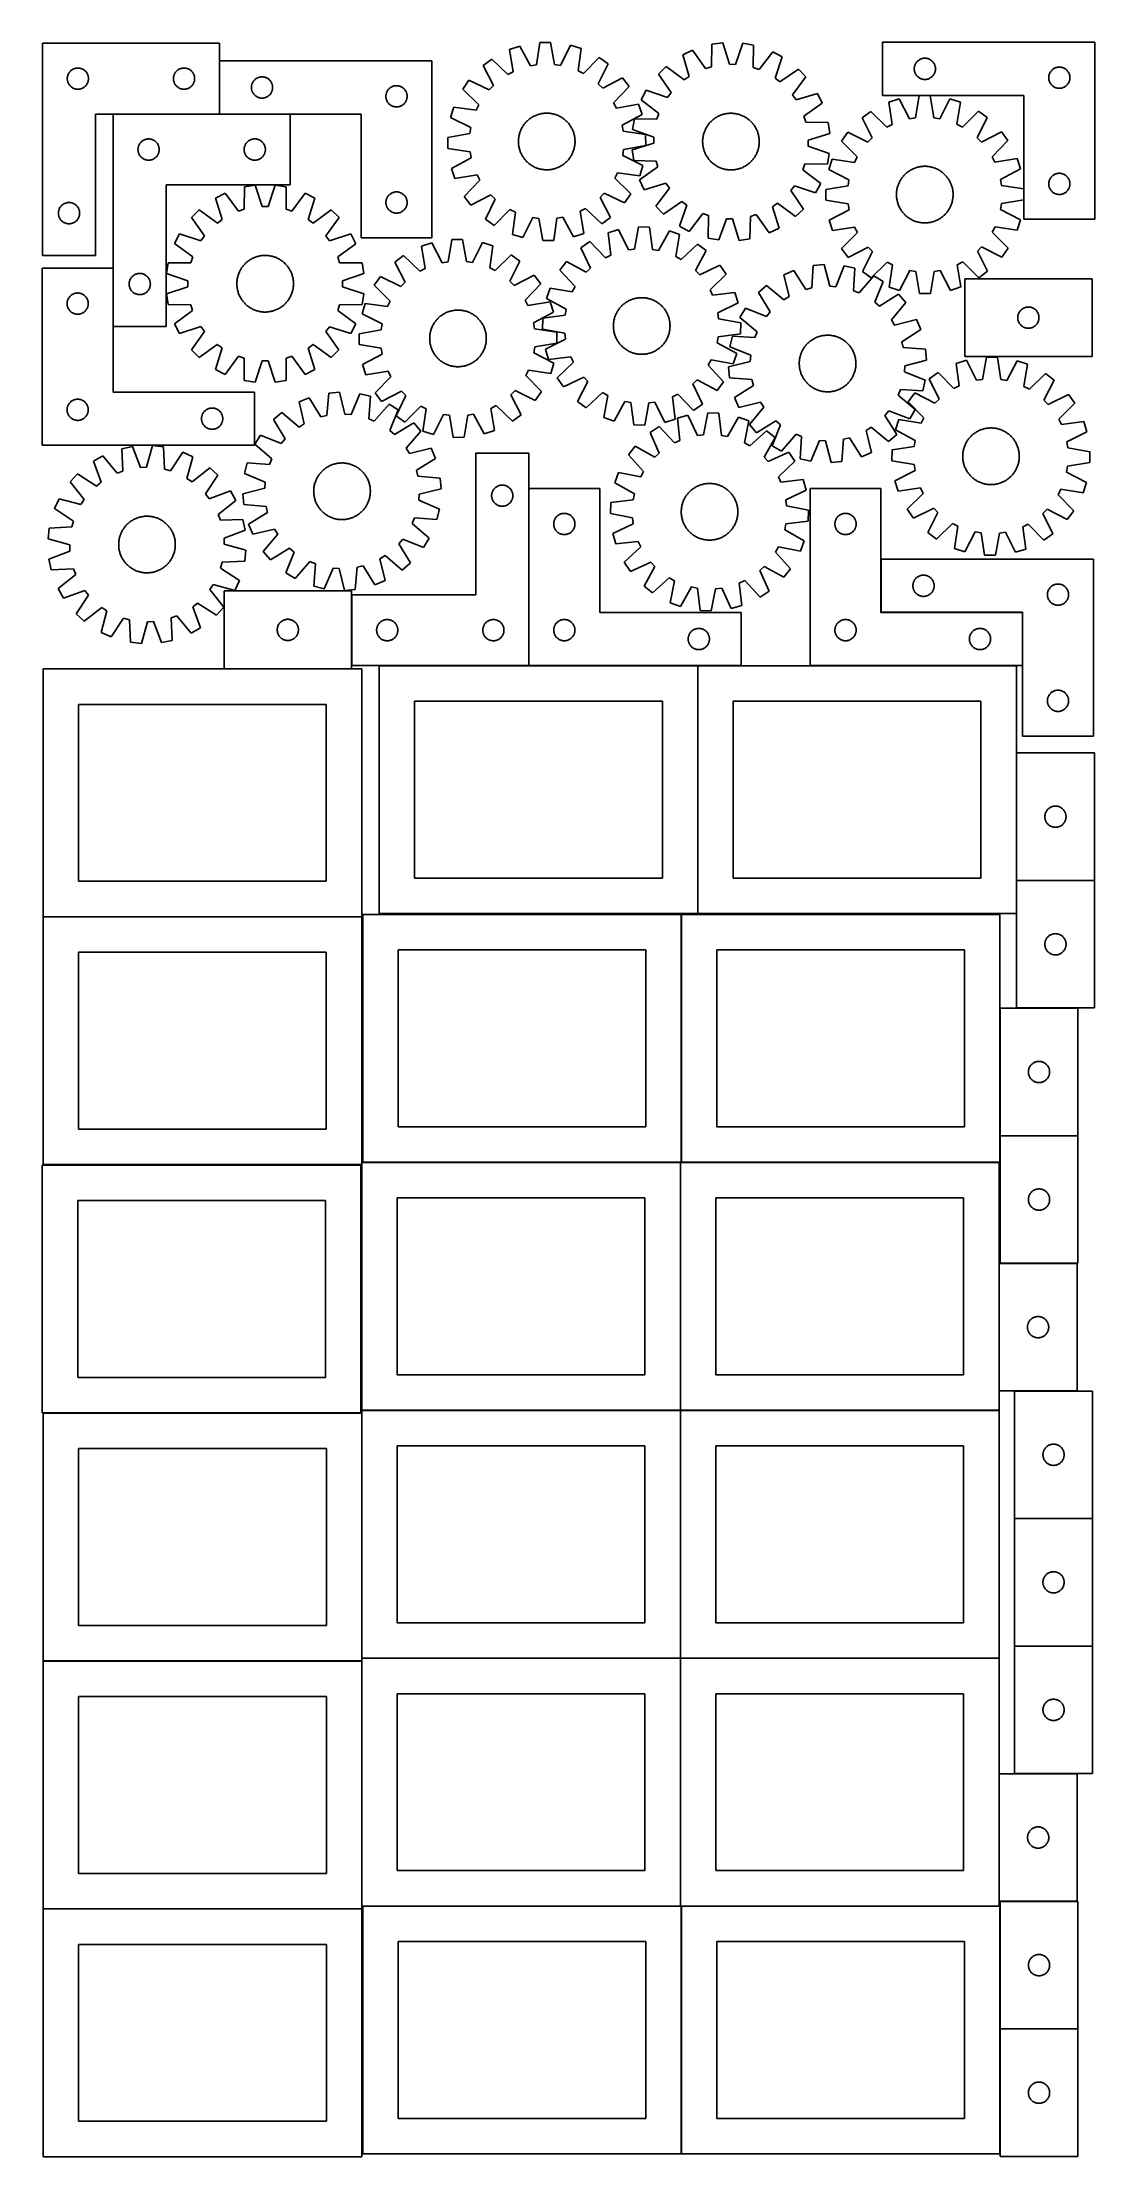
# Model space of a CAD drawing. Header units: millimetres. Extents: x 7 to 1493, y 7 to 2993.
import ezdxf

# ---------------------------------------------------------------- set-up
doc = ezdxf.new("R2010")
doc.units = ezdxf.units.MM
doc.layers.add('COMMON', color=5, linetype='CONTINUOUS', true_color=0x0000ff)
doc.layers.add('CUT', color=7, linetype='CONTINUOUS', true_color=0x000000)

msp = doc.modelspace()

# ---------------------------------------------------------------- linework, layer by layer
at = {"layer": 'COMMON'}
for p, q in [((256.892164, 2967.150984), (256.892164, 2892.150984)), ((106.711902, 2892.050983), (256.792164, 2892.050983)), ((256.992165, 2892.050983), (356.711902, 2892.050983)), ((106.611902, 2591.950983), (106.611902, 2674.332825)), ((693.96024, 2363.048801), (693.96024, 2113.048801)), ((1191.492522, 2263.244573), (1191.492522, 2188.244573)), ((1191.592523, 2188.144572), (1391.392522, 2188.144572)), ((1391.492522, 2188.044572), (1391.492522, 2113.044572)), ((263.432433, 2108.353678), (443.432433, 2108.353678)), ((693.86024, 2112.923826), (482.585526, 2112.923826)), ((932.685527, 1762.844571), (932.685527, 2112.823825)), ((994.060241, 2112.948801), (932.785527, 2112.948801)), ((1382.785527, 2112.944572), (1091.392522, 2112.944572)), ((1382.885527, 1989.515439), (1382.885527, 1809.515439)), ((1382.885527, 1809.315438), (1382.885527, 1762.844571)), ((1492.985528, 1809.415439), (1382.985528, 1809.415439)), ((457.83341, 1758.153678), (7.83341, 1758.153678)), ((909.474234, 1411.299045), (909.474234, 1761.299045)), ((1359.674234, 1628.895078), (1359.674234, 1448.895078)), ((1359.674234, 1448.695077), (1359.674234, 1411.299045)), ((1469.774235, 1448.795078), (1359.774235, 1448.795078)), ((908.049576, 1411.199045), (459.374233, 1411.199045)), ((908.149577, 1061.099044), (908.149577, 1411.099044)), ((1358.249577, 1411.199045), (909.574234, 1411.199045)), ((1358.349577, 1268.444516), (1358.349577, 1088.444516)), ((7.849575, 1057.110116), (456.524735, 1057.110116)), ((457.949576, 710.899043), (457.949576, 1057.010116)), ((458.049576, 1060.999043), (908.049576, 1060.999043)), ((908.149576, 1060.899043), (908.149576, 710.899043)), ((1358.249577, 1060.999044), (908.249577, 1060.999044)), ((1490.278691, 908.131814), (1380.278691, 908.131814)), ((1490.278691, 727.931813), (1380.278691, 727.931813)), ((457.849575, 706.910116), (7.849575, 706.910116)), ((457.949576, 360.699042), (457.949576, 706.810115)), ((908.049576, 710.799043), (458.049576, 710.799043)), ((908.149577, 360.699042), (908.149577, 710.699042)), ((908.249577, 710.799042), (1358.249577, 710.799042)), ((908.049576, 360.599042), (459.374233, 360.599042)), ((909.474234, 10.499041), (909.474234, 360.499041)), ((1358.249577, 360.599042), (909.574234, 360.599042)), ((1359.674234, 360.499041), (1359.674234, 187.218142)), ((457.849575, 356.710115), (7.849575, 356.710115)), ((1359.674234, 187.018141), (1359.674234, 10.499041)), ((1469.774235, 187.118142), (1359.774235, 187.118142))]:
    msp.add_line(p, q, dxfattribs=at)
at = {"layer": 'CUT'}
for p, q in [((6.792164, 2992.150984), (6.792164, 2692.150984)), ((256.792164, 2992.150984), (6.792164, 2992.150984)), ((256.792164, 2892.150984), (256.792164, 2992.150984)), ((681.284849, 2988.1029), (666.726158, 2983.125444)), ((696.290778, 2960.106528), (681.284849, 2988.1029)), ((709.400873, 2992.997287), (704.738086, 2961.57702)), ((724.785129, 2993.232245), (709.400873, 2992.997287)), ((730.40526, 2961.969026), (724.785129, 2993.232245)), ((753.037506, 2989.198755), (738.893536, 2960.757186)), ((767.741409, 2984.668217), (753.037506, 2989.198755)), ((952.635643, 2990.595926), (951.857651, 2958.841092)), ((967.875204, 2992.71402), (952.635643, 2990.595926)), ((977.283415, 2962.374931), (967.875204, 2992.71402)), ((996.408913, 2992.172447), (985.856215, 2962.212218)), ((1011.557124, 2989.477591), (996.408913, 2992.172447)), ((1011.12957, 2957.716106), (1011.557124, 2989.477591)), ((1493.468469, 2993.477607), (1193.468469, 2993.477607)), ((1193.468469, 2993.477607), (1193.468469, 2918.477607)), ((1493.468469, 2743.477607), (1493.468469, 2993.477607)), ((54.483805, 2956.972302), (55.249849, 2957.071482)), ((55.249849, 2957.071482), (56.019983, 2957.131095)), ((56.019983, 2957.131095), (56.792164, 2957.150984)), ((56.792164, 2957.150984), (57.564345, 2957.131095)), ((57.564345, 2957.131095), (58.334479, 2957.071482)), ((58.334479, 2957.071482), (59.100523, 2956.972302)), ((204.483805, 2956.972302), (205.249849, 2957.071482)), ((205.249849, 2957.071482), (206.019983, 2957.131095)), ((206.019983, 2957.131095), (206.792164, 2957.150984)), ((206.792164, 2957.150984), (207.564345, 2957.131095)), ((207.564345, 2957.131095), (208.334479, 2957.071482)), ((208.334479, 2957.071482), (209.100523, 2956.972302)), ((556.992165, 2967.150984), (256.992165, 2967.150984)), ((256.992165, 2967.150984), (256.992165, 2892.150984)), ((556.992165, 2717.150984), (556.992165, 2967.150984)), ((641.498679, 2969.782277), (629.19066, 2960.549552)), ((629.19066, 2960.549552), (643.886755, 2932.389305)), ((664.42152, 2947.793231), (641.498679, 2969.782277)), ((666.726158, 2983.125444), (672.000981, 2951.802115)), ((704.738086, 2961.57702), (696.290778, 2960.106528)), ((738.893536, 2960.757186), (730.40526, 2961.969026)), ((763.425605, 2953.198413), (767.741409, 2984.668217)), ((793.364599, 2972.101675), (771.123955, 2949.422862)), ((792.119551, 2934.653216), (805.948829, 2963.249121)), ((805.948829, 2963.249121), (793.364599, 2972.101675)), ((888.089378, 2959.236329), (877.005299, 2948.565166)), ((913.53365, 2940.221498), (888.089378, 2959.236329)), ((925.331119, 2982.293591), (911.491962, 2975.569881)), ((911.491962, 2975.569881), (920.564831, 2945.128826)), ((943.654153, 2956.3467), (925.331119, 2982.293591)), ((951.857651, 2958.841092), (943.654153, 2956.3467)), ((985.856215, 2962.212218), (977.283415, 2962.374931)), ((1019.232506, 2954.912216), (1011.12957, 2957.716106)), ((1038.526938, 2980.145124), (1019.232506, 2954.912216)), ((1052.100986, 2972.901109), (1038.526938, 2980.145124)), ((1041.87952, 2942.826262), (1052.100986, 2972.901109)), ((1238.488358, 2956.749788), (1238.547971, 2957.519922)), ((1238.547971, 2957.519922), (1238.647151, 2958.285965)), ((1238.647151, 2958.285965), (1238.785634, 2959.045888)), ((1238.785634, 2959.045888), (1238.963053, 2959.797674)), ((1238.963053, 2959.797674), (1239.178939, 2960.539329)), ((1239.178939, 2960.539329), (1239.432717, 2961.268888)), ((1239.432717, 2961.268888), (1239.723716, 2961.984415)), ((1239.723716, 2961.984415), (1240.051163, 2962.684014)), ((1240.051163, 2962.684014), (1240.414191, 2963.365828)), ((1240.414191, 2963.365828), (1240.811836, 2964.02805)), ((1240.811836, 2964.02805), (1241.243044, 2964.668923)), ((1241.243044, 2964.668923), (1241.706672, 2965.286749)), ((1241.706672, 2965.286749), (1242.20149, 2965.879889)), ((1242.20149, 2965.879889), (1242.726187, 2966.446769)), ((1242.726187, 2966.446769), (1243.279369, 2966.985887)), ((1243.279369, 2966.985887), (1243.859572, 2967.495813)), ((1243.859572, 2967.495813), (1244.465255, 2967.975195)), ((1244.465255, 2967.975195), (1245.094813, 2968.422762)), ((1245.094813, 2968.422762), (1245.746577, 2968.837326)), ((1245.746577, 2968.837326), (1246.418818, 2969.217789)), ((1246.418818, 2969.217789), (1247.109753, 2969.563141)), ((1247.109753, 2969.563141), (1247.817551, 2969.872466)), ((1247.817551, 2969.872466), (1248.540334, 2970.144945)), ((1248.540334, 2970.144945), (1249.276185, 2970.379855)), ((1249.276185, 2970.379855), (1250.023153, 2970.576572)), ((1250.023153, 2970.576572), (1250.779258, 2970.734576)), ((1250.779258, 2970.734576), (1251.542494, 2970.853447)), ((1251.542494, 2970.853447), (1252.310837, 2970.93287)), ((1252.310837, 2970.93287), (1253.082251, 2970.972634)), ((1253.082251, 2970.972634), (1253.854688, 2970.972634)), ((1253.854688, 2970.972634), (1254.626101, 2970.93287)), ((1254.626101, 2970.93287), (1255.394445, 2970.853447)), ((1255.394445, 2970.853447), (1256.157681, 2970.734576)), ((1256.157681, 2970.734576), (1256.913785, 2970.576572)), ((1256.913785, 2970.576572), (1257.660754, 2970.379855)), ((1257.660754, 2970.379855), (1258.396605, 2970.144945)), ((1258.396605, 2970.144945), (1259.119388, 2969.872466)), ((1259.119388, 2969.872466), (1259.827185, 2969.563141)), ((1259.827185, 2969.563141), (1260.51812, 2969.217789)), ((1260.51812, 2969.217789), (1261.190361, 2968.837326)), ((1261.190361, 2968.837326), (1261.842125, 2968.422762)), ((1261.842125, 2968.422762), (1262.471684, 2967.975195)), ((1262.471684, 2967.975195), (1263.077367, 2967.495813)), ((1263.077367, 2967.495813), (1263.657569, 2966.985887)), ((1263.657569, 2966.985887), (1264.210752, 2966.446769)), ((1264.210752, 2966.446769), (1264.735448, 2965.879889)), ((1264.735448, 2965.879889), (1265.230266, 2965.286749)), ((1265.230266, 2965.286749), (1265.693894, 2964.668923)), ((1265.693894, 2964.668923), (1266.125103, 2964.02805)), ((1266.125103, 2964.02805), (1266.522748, 2963.365828)), ((1266.522748, 2963.365828), (1266.885776, 2962.684014)), ((1266.885776, 2962.684014), (1267.213223, 2961.984415)), ((1267.213223, 2961.984415), (1267.504222, 2961.268888)), ((1267.504222, 2961.268888), (1267.758, 2960.539329)), ((1267.758, 2960.539329), (1267.973885, 2959.797674)), ((1267.973885, 2959.797674), (1268.151305, 2959.045888)), ((1268.151305, 2959.045888), (1268.289788, 2958.285965)), ((1268.289788, 2958.285965), (1268.388967, 2957.519922)), ((1268.388967, 2957.519922), (1268.448581, 2956.749788)), ((1436.418818, 2956.717789), (1437.109753, 2957.063141)), ((1437.109753, 2957.063141), (1437.817551, 2957.372466)), ((1437.817551, 2957.372466), (1438.540334, 2957.644945)), ((1438.540334, 2957.644945), (1439.276185, 2957.879855)), ((1439.276185, 2957.879855), (1440.023153, 2958.076572)), ((1440.023153, 2958.076572), (1440.779258, 2958.234576)), ((1440.779258, 2958.234576), (1441.542494, 2958.353447)), ((1441.542494, 2958.353447), (1442.310837, 2958.43287)), ((1442.310837, 2958.43287), (1443.082251, 2958.472634)), ((1443.082251, 2958.472634), (1443.854688, 2958.472634)), ((1443.854688, 2958.472634), (1444.626101, 2958.43287)), ((1444.626101, 2958.43287), (1445.394445, 2958.353447)), ((1445.394445, 2958.353447), (1446.157681, 2958.234576)), ((1446.157681, 2958.234576), (1446.913785, 2958.076572)), ((1446.913785, 2958.076572), (1447.660754, 2957.879855)), ((1447.660754, 2957.879855), (1448.396605, 2957.644945)), ((1448.396605, 2957.644945), (1449.119388, 2957.372466)), ((1449.119388, 2957.372466), (1449.827185, 2957.063141)), ((1449.827185, 2957.063141), (1450.51812, 2956.717789)), ((41.797137, 2942.537202), (41.836901, 2943.308616)), ((41.797137, 2941.764765), (41.797137, 2942.537202)), ((41.836901, 2940.993352), (41.797137, 2941.764765)), ((41.836901, 2943.308616), (41.916324, 2944.076959)), ((41.916324, 2940.225008), (41.836901, 2940.993352)), ((41.916324, 2944.076959), (42.035195, 2944.840195)), ((42.035195, 2939.461772), (41.916324, 2940.225008)), ((42.035195, 2944.840195), (42.193198, 2945.5963)), ((42.193198, 2938.705668), (42.035195, 2939.461772)), ((42.193198, 2945.5963), (42.389916, 2946.343268)), ((42.389916, 2937.958699), (42.193198, 2938.705668)), ((42.389916, 2946.343268), (42.624826, 2947.079119)), ((42.624826, 2937.222848), (42.389916, 2937.958699)), ((42.624826, 2947.079119), (42.897304, 2947.801902)), ((42.897304, 2936.500065), (42.624826, 2937.222848)), ((42.897304, 2947.801902), (43.20663, 2948.5097)), ((43.20663, 2935.792268), (42.897304, 2936.500065)), ((43.20663, 2948.5097), (43.551982, 2949.200635)), ((43.551982, 2935.101333), (43.20663, 2935.792268)), ((43.551982, 2949.200635), (43.932445, 2949.872876)), ((43.932445, 2934.429092), (43.551982, 2935.101333)), ((43.932445, 2949.872876), (44.347009, 2950.52464)), ((44.347009, 2933.777328), (43.932445, 2934.429092)), ((44.347009, 2950.52464), (44.794575, 2951.154198)), ((44.794575, 2933.147769), (44.347009, 2933.777328)), ((44.794575, 2951.154198), (45.273957, 2951.759881)), ((45.273957, 2932.542086), (44.794575, 2933.147769)), ((45.273957, 2951.759881), (45.783884, 2952.340084)), ((45.783884, 2931.961884), (45.273957, 2932.542086)), ((45.783884, 2952.340084), (46.323002, 2952.893267)), ((46.323002, 2931.408701), (45.783884, 2931.961884)), ((46.323002, 2952.893267), (46.889882, 2953.417963)), ((46.889882, 2930.884005), (46.323002, 2931.408701)), ((46.889882, 2953.417963), (47.483022, 2953.912781)), ((47.483022, 2930.389187), (46.889882, 2930.884005)), ((47.483022, 2953.912781), (48.100848, 2954.376409)), ((48.100848, 2929.925559), (47.483022, 2930.389187)), ((48.100848, 2954.376409), (48.741721, 2954.807617)), ((48.741721, 2929.49435), (48.100848, 2929.925559)), ((48.741721, 2954.807617), (49.403943, 2955.205262)), ((49.403943, 2929.096705), (48.741721, 2929.49435)), ((49.403943, 2955.205262), (50.085757, 2955.56829)), ((50.085757, 2928.733677), (49.403943, 2929.096705)), ((50.085757, 2955.56829), (50.785355, 2955.895737)), ((50.785355, 2928.40623), (50.085757, 2928.733677)), ((50.785355, 2955.895737), (51.500883, 2956.186736)), ((51.500883, 2928.115231), (50.785355, 2928.40623)), ((51.500883, 2956.186736), (52.230442, 2956.440514)), ((52.230442, 2927.861453), (51.500883, 2928.115231)), ((52.230442, 2956.440514), (52.972097, 2956.6564)), ((52.972097, 2927.645568), (52.230442, 2927.861453)), ((52.972097, 2956.6564), (53.723883, 2956.833819)), ((53.723883, 2927.468148), (52.972097, 2927.645568)), ((53.723883, 2956.833819), (54.483805, 2956.972302)), ((54.483805, 2927.329665), (53.723883, 2927.468148)), ((55.249849, 2927.230486), (54.483805, 2927.329665)), ((56.019983, 2927.170872), (55.249849, 2927.230486)), ((56.792164, 2927.150984), (56.019983, 2927.170872)), ((57.564345, 2927.170872), (56.792164, 2927.150984)), ((58.334479, 2927.230486), (57.564345, 2927.170872)), ((59.100523, 2927.329665), (58.334479, 2927.230486)), ((59.100523, 2956.972302), (59.860445, 2956.833819)), ((59.860445, 2927.468148), (59.100523, 2927.329665)), ((59.860445, 2956.833819), (60.612231, 2956.6564)), ((60.612231, 2927.645568), (59.860445, 2927.468148)), ((60.612231, 2956.6564), (61.353887, 2956.440514)), ((61.353887, 2927.861453), (60.612231, 2927.645568)), ((61.353887, 2956.440514), (62.083445, 2956.186736)), ((62.083445, 2928.115231), (61.353887, 2927.861453)), ((62.083445, 2956.186736), (62.798973, 2955.895737)), ((62.798973, 2928.40623), (62.083445, 2928.115231)), ((62.798973, 2955.895737), (63.498571, 2955.56829)), ((63.498571, 2928.733677), (62.798973, 2928.40623)), ((63.498571, 2955.56829), (64.180385, 2955.205262)), ((64.180385, 2929.096705), (63.498571, 2928.733677)), ((64.180385, 2955.205262), (64.842607, 2954.807617)), ((64.842607, 2929.49435), (64.180385, 2929.096705)), ((64.842607, 2954.807617), (65.48348, 2954.376409)), ((65.48348, 2929.925559), (64.842607, 2929.49435)), ((65.48348, 2954.376409), (66.101306, 2953.912781)), ((66.101306, 2930.389187), (65.48348, 2929.925559)), ((66.101306, 2953.912781), (66.694446, 2953.417963)), ((66.694446, 2930.884005), (66.101306, 2930.389187)), ((66.694446, 2953.417963), (67.261326, 2952.893267)), ((67.261326, 2931.408701), (66.694446, 2930.884005)), ((67.261326, 2952.893267), (67.800445, 2952.340084)), ((67.800445, 2931.961884), (67.261326, 2931.408701)), ((67.800445, 2952.340084), (68.310371, 2951.759881)), ((68.310371, 2932.542086), (67.800445, 2931.961884)), ((68.310371, 2951.759881), (68.789753, 2951.154198)), ((68.789753, 2933.147769), (68.310371, 2932.542086)), ((68.789753, 2951.154198), (69.237319, 2950.52464)), ((69.237319, 2933.777328), (68.789753, 2933.147769)), ((69.237319, 2950.52464), (69.651883, 2949.872876)), ((69.651883, 2934.429092), (69.237319, 2933.777328)), ((69.651883, 2949.872876), (70.032346, 2949.200635)), ((70.032346, 2935.101333), (69.651883, 2934.429092)), ((70.032346, 2949.200635), (70.377698, 2948.5097)), ((70.377698, 2935.792268), (70.032346, 2935.101333)), ((70.377698, 2948.5097), (70.687024, 2947.801902)), ((70.687024, 2936.500065), (70.377698, 2935.792268)), ((70.687024, 2947.801902), (70.959502, 2947.079119)), ((70.959502, 2937.222848), (70.687024, 2936.500065)), ((70.959502, 2947.079119), (71.194412, 2946.343268)), ((71.194412, 2937.958699), (70.959502, 2937.222848)), ((71.194412, 2946.343268), (71.39113, 2945.5963)), ((71.39113, 2938.705668), (71.194412, 2937.958699)), ((71.39113, 2945.5963), (71.549133, 2944.840195)), ((71.549133, 2939.461772), (71.39113, 2938.705668)), ((71.549133, 2944.840195), (71.668004, 2944.076959)), ((71.668004, 2940.225008), (71.549133, 2939.461772)), ((71.668004, 2944.076959), (71.747427, 2943.308616)), ((71.747427, 2940.993352), (71.668004, 2940.225008)), ((71.747427, 2943.308616), (71.787191, 2942.537202)), ((71.787191, 2941.764765), (71.747427, 2940.993352)), ((71.787191, 2942.537202), (71.787191, 2941.764765)), ((191.797137, 2942.537202), (191.836901, 2943.308616)), ((191.797137, 2941.764765), (191.797137, 2942.537202)), ((191.836901, 2940.993352), (191.797137, 2941.764765)), ((191.836901, 2943.308616), (191.916324, 2944.076959)), ((191.916324, 2940.225008), (191.836901, 2940.993352)), ((191.916324, 2944.076959), (192.035195, 2944.840195)), ((192.035195, 2939.461772), (191.916324, 2940.225008)), ((192.035195, 2944.840195), (192.193198, 2945.5963)), ((192.193198, 2938.705668), (192.035195, 2939.461772)), ((192.193198, 2945.5963), (192.389916, 2946.343268)), ((192.389916, 2937.958699), (192.193198, 2938.705668)), ((192.389916, 2946.343268), (192.624826, 2947.079119)), ((192.624826, 2937.222848), (192.389916, 2937.958699)), ((192.624826, 2947.079119), (192.897304, 2947.801902)), ((192.897304, 2936.500065), (192.624826, 2937.222848)), ((192.897304, 2947.801902), (193.20663, 2948.5097)), ((193.20663, 2935.792268), (192.897304, 2936.500065)), ((193.20663, 2948.5097), (193.551982, 2949.200635)), ((193.551982, 2935.101333), (193.20663, 2935.792268)), ((193.551982, 2949.200635), (193.932445, 2949.872876)), ((193.932445, 2934.429092), (193.551982, 2935.101333)), ((193.932445, 2949.872876), (194.347009, 2950.52464)), ((194.347009, 2933.777328), (193.932445, 2934.429092)), ((194.347009, 2950.52464), (194.794575, 2951.154198)), ((194.794575, 2933.147769), (194.347009, 2933.777328)), ((194.794575, 2951.154198), (195.273957, 2951.759881)), ((195.273957, 2932.542086), (194.794575, 2933.147769)), ((195.273957, 2951.759881), (195.783884, 2952.340084)), ((195.783884, 2931.961884), (195.273957, 2932.542086)), ((195.783884, 2952.340084), (196.323002, 2952.893267)), ((196.323002, 2931.408701), (195.783884, 2931.961884)), ((196.323002, 2952.893267), (196.889882, 2953.417963)), ((196.889882, 2930.884005), (196.323002, 2931.408701)), ((196.889882, 2953.417963), (197.483022, 2953.912781)), ((197.483022, 2930.389187), (196.889882, 2930.884005)), ((197.483022, 2953.912781), (198.100848, 2954.376409)), ((198.100848, 2929.925559), (197.483022, 2930.389187)), ((198.100848, 2954.376409), (198.741721, 2954.807617)), ((198.741721, 2929.49435), (198.100848, 2929.925559)), ((198.741721, 2954.807617), (199.403943, 2955.205262)), ((199.403943, 2929.096705), (198.741721, 2929.49435)), ((199.403943, 2955.205262), (200.085757, 2955.56829)), ((200.085757, 2928.733677), (199.403943, 2929.096705)), ((200.085757, 2955.56829), (200.785355, 2955.895737)), ((200.785355, 2928.40623), (200.085757, 2928.733677)), ((200.785355, 2955.895737), (201.500883, 2956.186736)), ((201.500883, 2928.115231), (200.785355, 2928.40623)), ((201.500883, 2956.186736), (202.230442, 2956.440514)), ((202.230442, 2927.861453), (201.500883, 2928.115231)), ((202.230442, 2956.440514), (202.972097, 2956.6564)), ((202.972097, 2927.645568), (202.230442, 2927.861453)), ((202.972097, 2956.6564), (203.723883, 2956.833819)), ((203.723883, 2927.468148), (202.972097, 2927.645568)), ((203.723883, 2956.833819), (204.483805, 2956.972302)), ((204.483805, 2927.329665), (203.723883, 2927.468148)), ((205.249849, 2927.230486), (204.483805, 2927.329665)), ((206.019983, 2927.170872), (205.249849, 2927.230486)), ((206.792164, 2927.150984), (206.019983, 2927.170872)), ((207.564345, 2927.170872), (206.792164, 2927.150984)), ((208.334479, 2927.230486), (207.564345, 2927.170872)), ((209.100523, 2927.329665), (208.334479, 2927.230486)), ((209.100523, 2956.972302), (209.860445, 2956.833819)), ((209.860445, 2927.468148), (209.100523, 2927.329665)), ((209.860445, 2956.833819), (210.612231, 2956.6564)), ((210.612231, 2927.645568), (209.860445, 2927.468148)), ((210.612231, 2956.6564), (211.353887, 2956.440514)), ((211.353887, 2927.861453), (210.612231, 2927.645568)), ((211.353887, 2956.440514), (212.083445, 2956.186736)), ((212.083445, 2928.115231), (211.353887, 2927.861453)), ((212.083445, 2956.186736), (212.798973, 2955.895737)), ((212.798973, 2928.40623), (212.083445, 2928.115231)), ((212.798973, 2955.895737), (213.498571, 2955.56829)), ((213.498571, 2928.733677), (212.798973, 2928.40623)), ((213.498571, 2955.56829), (214.180385, 2955.205262)), ((214.180385, 2929.096705), (213.498571, 2928.733677)), ((214.180385, 2955.205262), (214.842607, 2954.807617)), ((214.842607, 2929.49435), (214.180385, 2929.096705)), ((214.842607, 2954.807617), (215.48348, 2954.376409)), ((215.48348, 2929.925559), (214.842607, 2929.49435)), ((215.48348, 2954.376409), (216.101306, 2953.912781)), ((216.101306, 2930.389187), (215.48348, 2929.925559)), ((216.101306, 2953.912781), (216.694446, 2953.417963)), ((216.694446, 2930.884005), (216.101306, 2930.389187)), ((216.694446, 2953.417963), (217.261326, 2952.893267)), ((217.261326, 2931.408701), (216.694446, 2930.884005)), ((217.261326, 2952.893267), (217.800445, 2952.340084)), ((217.800445, 2931.961884), (217.261326, 2931.408701)), ((217.800445, 2952.340084), (218.310371, 2951.759881)), ((218.310371, 2932.542086), (217.800445, 2931.961884)), ((218.310371, 2951.759881), (218.789753, 2951.154198)), ((218.789753, 2933.147769), (218.310371, 2932.542086)), ((218.789753, 2951.154198), (219.237319, 2950.52464)), ((219.237319, 2933.777328), (218.789753, 2933.147769)), ((219.237319, 2950.52464), (219.651883, 2949.872876)), ((219.651883, 2934.429092), (219.237319, 2933.777328)), ((219.651883, 2949.872876), (220.032346, 2949.200635)), ((220.032346, 2935.101333), (219.651883, 2934.429092)), ((220.032346, 2949.200635), (220.377698, 2948.5097)), ((220.377698, 2935.792268), (220.032346, 2935.101333)), ((220.377698, 2948.5097), (220.687024, 2947.801902)), ((220.687024, 2936.500065), (220.377698, 2935.792268)), ((220.687024, 2947.801902), (220.959502, 2947.079119)), ((220.959502, 2937.222848), (220.687024, 2936.500065)), ((220.959502, 2947.079119), (221.194412, 2946.343268)), ((221.194412, 2937.958699), (220.959502, 2937.222848)), ((221.194412, 2946.343268), (221.39113, 2945.5963)), ((221.39113, 2938.705668), (221.194412, 2937.958699)), ((221.39113, 2945.5963), (221.549133, 2944.840195)), ((221.549133, 2939.461772), (221.39113, 2938.705668)), ((221.549133, 2944.840195), (221.668004, 2944.076959)), ((221.668004, 2940.225008), (221.549133, 2939.461772)), ((221.668004, 2944.076959), (221.747427, 2943.308616)), ((221.747427, 2940.993352), (221.668004, 2940.225008)), ((221.747427, 2943.308616), (221.787191, 2942.537202)), ((221.787191, 2941.764765), (221.747427, 2940.993352)), ((221.787191, 2942.537202), (221.787191, 2941.764765)), ((301.992165, 2929.650984), (302.012054, 2930.423165)), ((302.012054, 2928.878802), (301.992165, 2929.650984)), ((302.012054, 2930.423165), (302.071667, 2931.193299)), ((302.071667, 2928.108669), (302.012054, 2928.878802)), ((302.071667, 2931.193299), (302.170847, 2931.959342)), ((302.170847, 2927.342625), (302.071667, 2928.108669)), ((302.170847, 2931.959342), (302.30933, 2932.719265)), ((302.30933, 2926.582703), (302.170847, 2927.342625)), ((302.30933, 2932.719265), (302.486749, 2933.471051)), ((302.486749, 2933.471051), (302.702634, 2934.212706)), ((302.702634, 2934.212706), (302.956413, 2934.942265)), ((302.956413, 2934.942265), (303.247411, 2935.657792)), ((303.247411, 2935.657792), (303.574859, 2936.357391)), ((303.574859, 2936.357391), (303.937886, 2937.039205)), ((303.937886, 2937.039205), (304.335532, 2937.701427)), ((304.335532, 2937.701427), (304.76674, 2938.3423)), ((304.76674, 2938.3423), (305.230368, 2938.960126)), ((305.230368, 2938.960126), (305.725186, 2939.553266)), ((305.725186, 2939.553266), (306.249882, 2940.120146)), ((306.249882, 2940.120146), (306.803065, 2940.659264)), ((306.803065, 2940.659264), (307.383267, 2941.16919)), ((307.383267, 2941.16919), (307.988951, 2941.648572)), ((307.988951, 2941.648572), (308.618509, 2942.096139)), ((308.618509, 2942.096139), (309.270273, 2942.510703)), ((309.270273, 2942.510703), (309.942514, 2942.891166)), ((309.942514, 2942.891166), (310.633449, 2943.236518)), ((310.633449, 2943.236518), (311.341247, 2943.545843)), ((311.341247, 2943.545843), (312.064029, 2943.818322)), ((312.064029, 2943.818322), (312.79988, 2944.053232)), ((312.79988, 2944.053232), (313.546849, 2944.249949)), ((313.546849, 2944.249949), (314.302954, 2944.407953)), ((314.302954, 2944.407953), (315.06619, 2944.526824)), ((315.06619, 2944.526824), (315.834533, 2944.606247)), ((315.834533, 2944.606247), (316.605946, 2944.646011)), ((316.605946, 2944.646011), (317.378384, 2944.646011)), ((317.378384, 2944.646011), (318.149797, 2944.606247)), ((318.149797, 2944.606247), (318.91814, 2944.526824)), ((318.91814, 2944.526824), (319.681376, 2944.407953)), ((319.681376, 2944.407953), (320.437481, 2944.249949)), ((320.437481, 2944.249949), (321.18445, 2944.053232)), ((321.18445, 2944.053232), (321.920301, 2943.818322)), ((321.920301, 2943.818322), (322.643083, 2943.545843)), ((322.643083, 2943.545843), (323.350881, 2943.236518)), ((323.350881, 2943.236518), (324.041816, 2942.891166)), ((324.041816, 2942.891166), (324.714057, 2942.510703)), ((324.714057, 2942.510703), (325.365821, 2942.096139)), ((325.365821, 2942.096139), (325.995379, 2941.648572)), ((325.995379, 2941.648572), (326.601063, 2941.16919)), ((326.601063, 2941.16919), (327.181265, 2940.659264)), ((327.181265, 2940.659264), (327.734448, 2940.120146)), ((327.734448, 2940.120146), (328.259144, 2939.553266)), ((328.259144, 2939.553266), (328.753962, 2938.960126)), ((328.753962, 2938.960126), (329.21759, 2938.3423)), ((329.21759, 2938.3423), (329.648798, 2937.701427)), ((329.648798, 2937.701427), (330.046444, 2937.039205)), ((330.046444, 2937.039205), (330.409471, 2936.357391)), ((330.409471, 2936.357391), (330.736919, 2935.657792)), ((330.736919, 2935.657792), (331.027917, 2934.942265)), ((331.027917, 2934.942265), (331.281696, 2934.212706)), ((331.281696, 2934.212706), (331.497581, 2933.471051)), ((331.497581, 2933.471051), (331.675, 2932.719265)), ((331.675, 2932.719265), (331.813483, 2931.959342)), ((331.813483, 2927.342625), (331.675, 2926.582703)), ((331.813483, 2931.959342), (331.912663, 2931.193299)), ((331.912663, 2928.108669), (331.813483, 2927.342625)), ((331.912663, 2931.193299), (331.972276, 2930.423165)), ((331.972276, 2928.878802), (331.912663, 2928.108669)), ((331.972276, 2930.423165), (331.992165, 2929.650984)), ((331.992165, 2929.650984), (331.972276, 2928.878802)), ((495.725186, 2927.053266), (496.249882, 2927.620146)), ((496.249882, 2927.620146), (496.803065, 2928.159264)), ((496.803065, 2928.159264), (497.383267, 2928.66919)), ((497.383267, 2928.66919), (497.988951, 2929.148572)), ((497.988951, 2929.148572), (498.618509, 2929.596139)), ((498.618509, 2929.596139), (499.270273, 2930.010703)), ((499.270273, 2930.010703), (499.942514, 2930.391166)), ((499.942514, 2930.391166), (500.633449, 2930.736518)), ((500.633449, 2930.736518), (501.341247, 2931.045843)), ((501.341247, 2931.045843), (502.064029, 2931.318322)), ((502.064029, 2931.318322), (502.79988, 2931.553232)), ((502.79988, 2931.553232), (503.546849, 2931.749949)), ((503.546849, 2931.749949), (504.302954, 2931.907953)), ((504.302954, 2931.907953), (505.06619, 2932.026824)), ((505.06619, 2932.026824), (505.834533, 2932.106247)), ((505.834533, 2932.106247), (506.605946, 2932.146011)), ((506.605946, 2932.146011), (507.378384, 2932.146011)), ((507.378384, 2932.146011), (508.149797, 2932.106247)), ((508.149797, 2932.106247), (508.91814, 2932.026824)), ((508.91814, 2932.026824), (509.681376, 2931.907953)), ((509.681376, 2931.907953), (510.437481, 2931.749949)), ((510.437481, 2931.749949), (511.18445, 2931.553232)), ((511.18445, 2931.553232), (511.920301, 2931.318322)), ((511.920301, 2931.318322), (512.643083, 2931.045843)), ((512.643083, 2931.045843), (513.350881, 2930.736518)), ((513.350881, 2930.736518), (514.041816, 2930.391166)), ((514.041816, 2930.391166), (514.714057, 2930.010703)), ((514.714057, 2930.010703), (515.365821, 2929.596139)), ((515.365821, 2929.596139), (515.995379, 2929.148572)), ((515.995379, 2929.148572), (516.601063, 2928.66919)), ((516.601063, 2928.66919), (517.181265, 2928.159264)), ((517.181265, 2928.159264), (517.734448, 2927.620146)), ((517.734448, 2927.620146), (518.259144, 2927.053266)), ((609.321167, 2940.063726), (600.468613, 2927.479496)), ((600.468613, 2927.479496), (623.147426, 2905.238853)), ((637.917073, 2926.234448), (609.321167, 2940.063726)), ((643.886755, 2932.389305), (637.917073, 2926.234448)), ((672.000981, 2951.802115), (664.42152, 2947.793231)), ((771.123955, 2949.422862), (763.425605, 2953.198413)), ((798.274408, 2928.683533), (792.119551, 2934.653216)), ((826.434655, 2943.379629), (798.274408, 2928.683533)), ((813.678334, 2908.148768), (835.66738, 2931.071609)), ((835.66738, 2931.071609), (826.434655, 2943.379629)), ((877.005299, 2948.565166), (895.040913, 2922.417673)), ((920.564831, 2945.128826), (913.53365, 2940.221498)), ((1048.719421, 2937.65566), (1041.87952, 2942.826262)), ((1074.866913, 2955.691274), (1048.719421, 2937.65566)), ((1066.523246, 2919.162923), (1085.538076, 2944.607195)), ((1085.538076, 2944.607195), (1074.866913, 2955.691274)), ((1238.468469, 2955.977607), (1238.488358, 2956.749788)), ((1238.488358, 2955.205425), (1238.468469, 2955.977607)), ((1238.547971, 2954.435292), (1238.488358, 2955.205425)), ((1238.647151, 2953.669248), (1238.547971, 2954.435292)), ((1238.785634, 2952.909326), (1238.647151, 2953.669248)), ((1238.963053, 2952.15754), (1238.785634, 2952.909326)), ((1239.178939, 2951.415884), (1238.963053, 2952.15754)), ((1239.432717, 2950.686325), (1239.178939, 2951.415884)), ((1239.723716, 2949.970798), (1239.432717, 2950.686325)), ((1240.051163, 2949.2712), (1239.723716, 2949.970798)), ((1240.414191, 2948.589386), (1240.051163, 2949.2712)), ((1240.811836, 2947.927164), (1240.414191, 2948.589386)), ((1241.243044, 2947.28629), (1240.811836, 2947.927164)), ((1241.706672, 2946.668465), (1241.243044, 2947.28629)), ((1242.20149, 2946.075325), (1241.706672, 2946.668465)), ((1242.726187, 2945.508444), (1242.20149, 2946.075325)), ((1243.279369, 2944.969326), (1242.726187, 2945.508444)), ((1243.859572, 2944.4594), (1243.279369, 2944.969326)), ((1244.465255, 2943.980018), (1243.859572, 2944.4594)), ((1245.094813, 2943.532452), (1244.465255, 2943.980018)), ((1245.746577, 2943.117887), (1245.094813, 2943.532452)), ((1246.418818, 2942.737425), (1245.746577, 2943.117887)), ((1247.109753, 2942.392073), (1246.418818, 2942.737425)), ((1247.817551, 2942.082747), (1247.109753, 2942.392073)), ((1248.540334, 2941.810268), (1247.817551, 2942.082747)), ((1249.276185, 2941.575359), (1248.540334, 2941.810268)), ((1250.023153, 2941.378641), (1249.276185, 2941.575359)), ((1250.779258, 2941.220637), (1250.023153, 2941.378641)), ((1251.542494, 2941.101767), (1250.779258, 2941.220637)), ((1252.310837, 2941.022344), (1251.542494, 2941.101767)), ((1253.082251, 2940.98258), (1252.310837, 2941.022344)), ((1253.854688, 2940.98258), (1253.082251, 2940.98258)), ((1254.626101, 2941.022344), (1253.854688, 2940.98258)), ((1255.394445, 2941.101767), (1254.626101, 2941.022344)), ((1256.157681, 2941.220637), (1255.394445, 2941.101767)), ((1256.913785, 2941.378641), (1256.157681, 2941.220637)), ((1257.660754, 2941.575359), (1256.913785, 2941.378641)), ((1258.396605, 2941.810268), (1257.660754, 2941.575359)), ((1259.119388, 2942.082747), (1258.396605, 2941.810268)), ((1259.827185, 2942.392073), (1259.119388, 2942.082747)), ((1260.51812, 2942.737425), (1259.827185, 2942.392073)), ((1261.190361, 2943.117887), (1260.51812, 2942.737425)), ((1261.842125, 2943.532452), (1261.190361, 2943.117887)), ((1262.471684, 2943.980018), (1261.842125, 2943.532452)), ((1263.077367, 2944.4594), (1262.471684, 2943.980018)), ((1263.657569, 2944.969326), (1263.077367, 2944.4594)), ((1264.210752, 2945.508444), (1263.657569, 2944.969326)), ((1264.735448, 2946.075325), (1264.210752, 2945.508444)), ((1265.230266, 2946.668465), (1264.735448, 2946.075325)), ((1265.693894, 2947.28629), (1265.230266, 2946.668465)), ((1266.125103, 2947.927164), (1265.693894, 2947.28629)), ((1266.522748, 2948.589386), (1266.125103, 2947.927164)), ((1266.885776, 2949.2712), (1266.522748, 2948.589386)), ((1267.213223, 2949.970798), (1266.885776, 2949.2712)), ((1267.504222, 2950.686325), (1267.213223, 2949.970798)), ((1267.758, 2951.415884), (1267.504222, 2950.686325)), ((1267.973885, 2952.15754), (1267.758, 2951.415884)), ((1268.151305, 2952.909326), (1267.973885, 2952.15754)), ((1268.289788, 2953.669248), (1268.151305, 2952.909326)), ((1268.388967, 2954.435292), (1268.289788, 2953.669248)), ((1268.448581, 2955.205425), (1268.388967, 2954.435292)), ((1268.448581, 2956.749788), (1268.468469, 2955.977607)), ((1268.468469, 2955.977607), (1268.448581, 2955.205425)), ((1428.468469, 2943.477607), (1428.488358, 2944.249788)), ((1428.488358, 2942.705425), (1428.468469, 2943.477607)), ((1428.488358, 2944.249788), (1428.547971, 2945.019922)), ((1428.547971, 2941.935292), (1428.488358, 2942.705425)), ((1428.547971, 2945.019922), (1428.647151, 2945.785965)), ((1428.647151, 2941.169248), (1428.547971, 2941.935292)), ((1428.647151, 2945.785965), (1428.785634, 2946.545888)), ((1428.785634, 2940.409326), (1428.647151, 2941.169248)), ((1428.785634, 2946.545888), (1428.963053, 2947.297674)), ((1428.963053, 2939.65754), (1428.785634, 2940.409326)), ((1428.963053, 2947.297674), (1429.178939, 2948.039329)), ((1429.178939, 2938.915884), (1428.963053, 2939.65754)), ((1429.178939, 2948.039329), (1429.432717, 2948.768888)), ((1429.432717, 2938.186325), (1429.178939, 2938.915884)), ((1429.432717, 2948.768888), (1429.723716, 2949.484415)), ((1429.723716, 2937.470798), (1429.432717, 2938.186325)), ((1429.723716, 2949.484415), (1430.051163, 2950.184014)), ((1430.051163, 2936.7712), (1429.723716, 2937.470798)), ((1430.051163, 2950.184014), (1430.414191, 2950.865828)), ((1430.414191, 2936.089386), (1430.051163, 2936.7712)), ((1430.414191, 2950.865828), (1430.811836, 2951.52805)), ((1430.811836, 2935.427164), (1430.414191, 2936.089386)), ((1430.811836, 2951.52805), (1431.243044, 2952.168923)), ((1431.243044, 2934.78629), (1430.811836, 2935.427164)), ((1431.243044, 2952.168923), (1431.706672, 2952.786749)), ((1431.706672, 2934.168465), (1431.243044, 2934.78629)), ((1431.706672, 2952.786749), (1432.20149, 2953.379889)), ((1432.20149, 2933.575325), (1431.706672, 2934.168465)), ((1432.20149, 2953.379889), (1432.726187, 2953.946769)), ((1432.726187, 2933.008444), (1432.20149, 2933.575325)), ((1432.726187, 2953.946769), (1433.279369, 2954.485887)), ((1433.279369, 2932.469326), (1432.726187, 2933.008444)), ((1433.279369, 2954.485887), (1433.859572, 2954.995813)), ((1433.859572, 2931.9594), (1433.279369, 2932.469326)), ((1433.859572, 2954.995813), (1434.465255, 2955.475195)), ((1434.465255, 2931.480018), (1433.859572, 2931.9594)), ((1434.465255, 2955.475195), (1435.094813, 2955.922762)), ((1435.094813, 2931.032452), (1434.465255, 2931.480018)), ((1435.094813, 2955.922762), (1435.746577, 2956.337326)), ((1435.746577, 2930.617887), (1435.094813, 2931.032452)), ((1435.746577, 2956.337326), (1436.418818, 2956.717789)), ((1436.418818, 2930.237425), (1435.746577, 2930.617887)), ((1437.109753, 2929.892073), (1436.418818, 2930.237425)), ((1437.817551, 2929.582747), (1437.109753, 2929.892073)), ((1438.540334, 2929.310268), (1437.817551, 2929.582747)), ((1439.276185, 2929.075359), (1438.540334, 2929.310268)), ((1440.023153, 2928.878641), (1439.276185, 2929.075359)), ((1440.779258, 2928.720637), (1440.023153, 2928.878641)), ((1441.542494, 2928.601767), (1440.779258, 2928.720637)), ((1442.310837, 2928.522344), (1441.542494, 2928.601767)), ((1443.082251, 2928.48258), (1442.310837, 2928.522344)), ((1443.854688, 2928.48258), (1443.082251, 2928.48258)), ((1444.626101, 2928.522344), (1443.854688, 2928.48258)), ((1445.394445, 2928.601767), (1444.626101, 2928.522344)), ((1446.157681, 2928.720637), (1445.394445, 2928.601767)), ((1446.913785, 2928.878641), (1446.157681, 2928.720637)), ((1447.660754, 2929.075359), (1446.913785, 2928.878641)), ((1448.396605, 2929.310268), (1447.660754, 2929.075359)), ((1449.119388, 2929.582747), (1448.396605, 2929.310268)), ((1449.827185, 2929.892073), (1449.119388, 2929.582747)), ((1450.51812, 2930.237425), (1449.827185, 2929.892073)), ((1450.51812, 2956.717789), (1451.190361, 2956.337326)), ((1451.190361, 2930.617887), (1450.51812, 2930.237425)), ((1451.190361, 2956.337326), (1451.842125, 2955.922762)), ((1451.842125, 2931.032452), (1451.190361, 2930.617887)), ((1451.842125, 2955.922762), (1452.471684, 2955.475195)), ((1452.471684, 2931.480018), (1451.842125, 2931.032452)), ((1452.471684, 2955.475195), (1453.077367, 2954.995813)), ((1453.077367, 2931.9594), (1452.471684, 2931.480018)), ((1453.077367, 2954.995813), (1453.657569, 2954.485887)), ((1453.657569, 2932.469326), (1453.077367, 2931.9594)), ((1453.657569, 2954.485887), (1454.210752, 2953.946769)), ((1454.210752, 2933.008444), (1453.657569, 2932.469326)), ((1454.210752, 2953.946769), (1454.735448, 2953.379889)), ((1454.735448, 2933.575325), (1454.210752, 2933.008444)), ((1454.735448, 2953.379889), (1455.230266, 2952.786749)), ((1455.230266, 2934.168465), (1454.735448, 2933.575325)), ((1455.230266, 2952.786749), (1455.693894, 2952.168923)), ((1455.693894, 2934.78629), (1455.230266, 2934.168465)), ((1455.693894, 2952.168923), (1456.125103, 2951.52805)), ((1456.125103, 2935.427164), (1455.693894, 2934.78629)), ((1456.125103, 2951.52805), (1456.522748, 2950.865828)), ((1456.522748, 2936.089386), (1456.125103, 2935.427164)), ((1456.522748, 2950.865828), (1456.885776, 2950.184014)), ((1456.885776, 2936.7712), (1456.522748, 2936.089386)), ((1456.885776, 2950.184014), (1457.213223, 2949.484415)), ((1457.213223, 2937.470798), (1456.885776, 2936.7712)), ((1457.213223, 2949.484415), (1457.504222, 2948.768888)), ((1457.504222, 2938.186325), (1457.213223, 2937.470798)), ((1457.504222, 2948.768888), (1457.758, 2948.039329)), ((1457.758, 2938.915884), (1457.504222, 2938.186325)), ((1457.758, 2948.039329), (1457.973885, 2947.297674)), ((1457.973885, 2939.65754), (1457.758, 2938.915884)), ((1457.973885, 2947.297674), (1458.151305, 2946.545888)), ((1458.151305, 2940.409326), (1457.973885, 2939.65754)), ((1458.151305, 2946.545888), (1458.289788, 2945.785965)), ((1458.289788, 2941.169248), (1458.151305, 2940.409326)), ((1458.289788, 2945.785965), (1458.388967, 2945.019922)), ((1458.388967, 2941.935292), (1458.289788, 2941.169248)), ((1458.388967, 2945.019922), (1458.448581, 2944.249788)), ((1458.448581, 2942.705425), (1458.388967, 2941.935292)), ((1458.448581, 2944.249788), (1458.468469, 2943.477607)), ((1458.468469, 2943.477607), (1458.448581, 2942.705425)), ((302.486749, 2925.830917), (302.30933, 2926.582703)), ((302.702634, 2925.089261), (302.486749, 2925.830917)), ((302.956413, 2924.359702), (302.702634, 2925.089261)), ((303.247411, 2923.644175), (302.956413, 2924.359702)), ((303.574859, 2922.944577), (303.247411, 2923.644175)), ((303.937886, 2922.262763), (303.574859, 2922.944577)), ((304.335532, 2921.600541), (303.937886, 2922.262763)), ((304.76674, 2920.959667), (304.335532, 2921.600541)), ((305.230368, 2920.341841), (304.76674, 2920.959667)), ((305.725186, 2919.748702), (305.230368, 2920.341841)), ((306.249882, 2919.181821), (305.725186, 2919.748702)), ((306.803065, 2918.642703), (306.249882, 2919.181821)), ((307.383267, 2918.132777), (306.803065, 2918.642703)), ((307.988951, 2917.653395), (307.383267, 2918.132777)), ((308.618509, 2917.205828), (307.988951, 2917.653395)), ((309.270273, 2916.791264), (308.618509, 2917.205828)), ((309.942514, 2916.410802), (309.270273, 2916.791264)), ((310.633449, 2916.06545), (309.942514, 2916.410802)), ((311.341247, 2915.756124), (310.633449, 2916.06545)), ((312.064029, 2915.483645), (311.341247, 2915.756124)), ((312.79988, 2915.248736), (312.064029, 2915.483645)), ((313.546849, 2915.052018), (312.79988, 2915.248736)), ((314.302954, 2914.894014), (313.546849, 2915.052018)), ((315.06619, 2914.775144), (314.302954, 2914.894014)), ((315.834533, 2914.695721), (315.06619, 2914.775144)), ((316.605946, 2914.655957), (315.834533, 2914.695721)), ((317.378384, 2914.655957), (316.605946, 2914.655957)), ((318.149797, 2914.695721), (317.378384, 2914.655957)), ((318.91814, 2914.775144), (318.149797, 2914.695721)), ((319.681376, 2914.894014), (318.91814, 2914.775144)), ((320.437481, 2915.052018), (319.681376, 2914.894014)), ((321.18445, 2915.248736), (320.437481, 2915.052018)), ((321.920301, 2915.483645), (321.18445, 2915.248736)), ((322.643083, 2915.756124), (321.920301, 2915.483645)), ((323.350881, 2916.06545), (322.643083, 2915.756124)), ((324.041816, 2916.410802), (323.350881, 2916.06545)), ((324.714057, 2916.791264), (324.041816, 2916.410802)), ((325.365821, 2917.205828), (324.714057, 2916.791264)), ((325.995379, 2917.653395), (325.365821, 2917.205828)), ((326.601063, 2918.132777), (325.995379, 2917.653395)), ((327.181265, 2918.642703), (326.601063, 2918.132777)), ((327.734448, 2919.181821), (327.181265, 2918.642703)), ((328.259144, 2919.748702), (327.734448, 2919.181821)), ((328.753962, 2920.341841), (328.259144, 2919.748702)), ((329.21759, 2920.959667), (328.753962, 2920.341841)), ((329.648798, 2921.600541), (329.21759, 2920.959667)), ((330.046444, 2922.262763), (329.648798, 2921.600541)), ((330.409471, 2922.944577), (330.046444, 2922.262763)), ((330.736919, 2923.644175), (330.409471, 2922.944577)), ((331.027917, 2924.359702), (330.736919, 2923.644175)), ((331.281696, 2925.089261), (331.027917, 2924.359702)), ((331.497581, 2925.830917), (331.281696, 2925.089261)), ((331.675, 2926.582703), (331.497581, 2925.830917)), ((491.992165, 2917.150984), (492.012054, 2917.923165)), ((492.012054, 2916.378802), (491.992165, 2917.150984)), ((492.012054, 2917.923165), (492.071667, 2918.693299)), ((492.071667, 2915.608669), (492.012054, 2916.378802)), ((492.071667, 2918.693299), (492.170847, 2919.459342)), ((492.170847, 2914.842625), (492.071667, 2915.608669)), ((492.170847, 2919.459342), (492.30933, 2920.219265)), ((492.30933, 2914.082703), (492.170847, 2914.842625)), ((492.30933, 2920.219265), (492.486749, 2920.971051)), ((492.486749, 2913.330917), (492.30933, 2914.082703)), ((492.486749, 2920.971051), (492.702634, 2921.712706)), ((492.702634, 2912.589261), (492.486749, 2913.330917)), ((492.702634, 2921.712706), (492.956413, 2922.442265)), ((492.956413, 2911.859702), (492.702634, 2912.589261)), ((492.956413, 2922.442265), (493.247411, 2923.157792)), ((493.247411, 2911.144175), (492.956413, 2911.859702)), ((493.247411, 2923.157792), (493.574859, 2923.857391)), ((493.574859, 2910.444577), (493.247411, 2911.144175)), ((493.574859, 2923.857391), (493.937886, 2924.539205)), ((493.937886, 2909.762763), (493.574859, 2910.444577)), ((493.937886, 2924.539205), (494.335532, 2925.201427)), ((494.335532, 2909.100541), (493.937886, 2909.762763)), ((494.335532, 2925.201427), (494.76674, 2925.8423)), ((494.76674, 2908.459667), (494.335532, 2909.100541)), ((494.76674, 2925.8423), (495.230368, 2926.460126)), ((495.230368, 2907.841841), (494.76674, 2908.459667)), ((495.230368, 2926.460126), (495.725186, 2927.053266)), ((495.725186, 2907.248702), (495.230368, 2907.841841)), ((496.249882, 2906.681821), (495.725186, 2907.248702)), ((496.803065, 2906.142703), (496.249882, 2906.681821)), ((497.383267, 2905.632777), (496.803065, 2906.142703)), ((497.988951, 2905.153395), (497.383267, 2905.632777)), ((498.618509, 2904.705828), (497.988951, 2905.153395)), ((499.270273, 2904.291264), (498.618509, 2904.705828)), ((499.942514, 2903.910802), (499.270273, 2904.291264)), ((500.633449, 2903.56545), (499.942514, 2903.910802)), ((501.341247, 2903.256124), (500.633449, 2903.56545)), ((502.064029, 2902.983645), (501.341247, 2903.256124)), ((502.79988, 2902.748736), (502.064029, 2902.983645)), ((503.546849, 2902.552018), (502.79988, 2902.748736)), ((504.302954, 2902.394014), (503.546849, 2902.552018)), ((505.06619, 2902.275144), (504.302954, 2902.394014)), ((505.834533, 2902.195721), (505.06619, 2902.275144)), ((506.605946, 2902.155957), (505.834533, 2902.195721)), ((507.378384, 2902.155957), (506.605946, 2902.155957)), ((508.149797, 2902.195721), (507.378384, 2902.155957)), ((508.91814, 2902.275144), (508.149797, 2902.195721)), ((509.681376, 2902.394014), (508.91814, 2902.275144)), ((510.437481, 2902.552018), (509.681376, 2902.394014)), ((511.18445, 2902.748736), (510.437481, 2902.552018)), ((511.920301, 2902.983645), (511.18445, 2902.748736)), ((512.643083, 2903.256124), (511.920301, 2902.983645)), ((513.350881, 2903.56545), (512.643083, 2903.256124)), ((514.041816, 2903.910802), (513.350881, 2903.56545)), ((514.714057, 2904.291264), (514.041816, 2903.910802)), ((515.365821, 2904.705828), (514.714057, 2904.291264)), ((515.995379, 2905.153395), (515.365821, 2904.705828)), ((516.601063, 2905.632777), (515.995379, 2905.153395)), ((517.181265, 2906.142703), (516.601063, 2905.632777)), ((517.734448, 2906.681821), (517.181265, 2906.142703)), ((518.259144, 2907.248702), (517.734448, 2906.681821)), ((518.259144, 2927.053266), (518.753962, 2926.460126)), ((518.753962, 2907.841841), (518.259144, 2907.248702)), ((518.753962, 2926.460126), (519.21759, 2925.8423)), ((519.21759, 2908.459667), (518.753962, 2907.841841)), ((519.21759, 2925.8423), (519.648798, 2925.201427)), ((519.648798, 2909.100541), (519.21759, 2908.459667)), ((519.648798, 2925.201427), (520.046444, 2924.539205)), ((520.046444, 2909.762763), (519.648798, 2909.100541)), ((520.046444, 2924.539205), (520.409471, 2923.857391)), ((520.409471, 2910.444577), (520.046444, 2909.762763)), ((520.409471, 2923.857391), (520.736919, 2923.157792)), ((520.736919, 2911.144175), (520.409471, 2910.444577)), ((520.736919, 2923.157792), (521.027917, 2922.442265)), ((521.027917, 2911.859702), (520.736919, 2911.144175)), ((521.027917, 2922.442265), (521.281696, 2921.712706)), ((521.281696, 2912.589261), (521.027917, 2911.859702)), ((521.281696, 2921.712706), (521.497581, 2920.971051)), ((521.497581, 2913.330917), (521.281696, 2912.589261)), ((521.497581, 2920.971051), (521.675, 2920.219265)), ((521.675, 2914.082703), (521.497581, 2913.330917)), ((521.675, 2920.219265), (521.813483, 2919.459342)), ((521.813483, 2914.842625), (521.675, 2914.082703)), ((521.813483, 2919.459342), (521.912663, 2918.693299)), ((521.912663, 2915.608669), (521.813483, 2914.842625)), ((521.912663, 2918.693299), (521.972276, 2917.923165)), ((521.972276, 2916.378802), (521.912663, 2915.608669)), ((521.972276, 2917.923165), (521.992165, 2917.150984)), ((521.992165, 2917.150984), (521.972276, 2916.378802)), ((587.902071, 2901.856307), (583.371534, 2887.152403)), ((619.371876, 2897.540503), (587.902071, 2901.856307)), ((623.147426, 2905.238853), (619.371876, 2897.540503)), ((817.687217, 2900.569307), (813.678334, 2908.148768)), ((849.010547, 2905.84413), (817.687217, 2900.569307)), ((853.988003, 2891.285439), (849.010547, 2905.84413)), ((859.795464, 2925.799239), (852.551449, 2912.225191)), ((852.551449, 2912.225191), (877.784357, 2892.930759)), ((889.870311, 2915.577773), (859.795464, 2925.799239)), ((895.040913, 2922.417673), (889.870311, 2915.577773)), ((1071.430574, 2912.131742), (1066.523246, 2919.162923)), ((1101.871628, 2921.204611), (1071.430574, 2912.131742)), ((1082.648448, 2889.04242), (1108.595339, 2907.365454)), ((1108.595339, 2907.365454), (1101.871628, 2921.204611)), ((1193.468469, 2918.477607), (1393.468469, 2918.477607)), ((1217.195638, 2913.556948), (1202.57307, 2908.770399)), ((1202.57307, 2908.770399), (1207.437618, 2877.380736)), ((1231.833988, 2885.36664), (1217.195638, 2913.556948)), ((1245.373292, 2918.083056), (1240.299813, 2886.726485)), ((1260.759306, 2918.116712), (1245.373292, 2918.083056)), ((1265.969919, 2886.782637), (1260.759306, 2918.116712)), ((1288.956491, 2913.713923), (1274.441612, 2885.459843)), ((1303.59986, 2908.991393), (1288.956491, 2913.713923)), ((1298.872686, 2877.580748), (1303.59986, 2908.991393)), ((1393.468469, 2918.477607), (1393.468469, 2743.477607)), ((81.792164, 2692.150984), (81.792164, 2892.150984)), ((81.792164, 2892.150984), (256.792164, 2892.150984)), ((106.711902, 2891.950983), (106.711902, 2591.950983)), ((356.711902, 2891.950983), (106.711902, 2891.950983)), ((256.992165, 2892.150984), (456.992165, 2892.150984)), ((356.711902, 2791.950983), (356.711902, 2891.950983)), ((456.992165, 2892.150984), (456.992165, 2717.150984)), ((583.371534, 2887.152403), (611.813103, 2873.008433)), ((611.813103, 2873.008433), (610.601262, 2864.520158)), ((681.706089, 2867.203654), (682.15999, 2868.375396)), ((682.15999, 2868.375396), (682.650472, 2869.532303)), ((682.650472, 2869.532303), (683.177052, 2870.673233)), ((683.177052, 2870.673233), (683.739209, 2871.79706)), ((683.739209, 2871.79706), (684.336389, 2872.902674)), ((684.336389, 2872.902674), (684.968003, 2873.988984)), ((684.968003, 2873.988984), (685.633427, 2875.05492)), ((685.633427, 2875.05492), (686.332005, 2876.099427)), ((686.332005, 2876.099427), (687.063046, 2877.121477)), ((687.063046, 2877.121477), (687.82583, 2878.120059)), ((687.82583, 2878.120059), (688.619604, 2879.09419)), ((688.619604, 2879.09419), (689.443585, 2880.042906)), ((689.443585, 2880.042906), (690.296958, 2880.965273)), ((690.296958, 2880.965273), (691.178883, 2881.860379)), ((691.178883, 2881.860379), (692.088489, 2882.727342)), ((692.088489, 2882.727342), (693.024878, 2883.565305)), ((693.024878, 2883.565305), (693.987126, 2884.373442)), ((693.987126, 2884.373442), (694.974283, 2885.150956)), ((694.974283, 2885.150956), (695.985375, 2885.897079)), ((695.985375, 2885.897079), (697.019405, 2886.611074)), ((697.019405, 2886.611074), (698.075352, 2887.292237)), ((698.075352, 2887.292237), (699.152173, 2887.939896)), ((699.152173, 2887.939896), (700.248807, 2888.553412)), ((700.248807, 2888.553412), (701.36417, 2889.132179)), ((701.36417, 2889.132179), (702.497163, 2889.675626)), ((702.497163, 2889.675626), (703.646667, 2890.183216)), ((703.646667, 2890.183216), (704.811547, 2890.65445)), ((704.811547, 2890.65445), (705.990654, 2891.088861)), ((705.990654, 2891.088861), (707.182825, 2891.486021)), ((707.182825, 2891.486021), (708.386882, 2891.845538)), ((708.386882, 2891.845538), (709.601638, 2892.167057)), ((709.601638, 2892.167057), (710.825894, 2892.450261)), ((710.825894, 2892.450261), (712.058441, 2892.694871)), ((712.058441, 2892.694871), (713.298064, 2892.900645)), ((713.298064, 2892.900645), (714.543538, 2893.067379)), ((714.543538, 2893.067379), (715.793635, 2893.194911)), ((715.793635, 2893.194911), (717.047121, 2893.283112)), ((717.047121, 2893.283112), (718.302759, 2893.331898)), ((718.302759, 2893.331898), (719.55931, 2893.341218)), ((719.55931, 2893.341218), (720.815534, 2893.311065)), ((720.815534, 2893.311065), (722.07019, 2893.241468)), ((722.07019, 2893.241468), (723.322042, 2893.132495)), ((723.322042, 2893.132495), (724.569852, 2892.984255)), ((724.569852, 2892.984255), (725.812391, 2892.796893)), ((725.812391, 2892.796893), (727.048431, 2892.570594)), ((727.048431, 2892.570594), (728.276754, 2892.305582)), ((728.276754, 2892.305582), (729.496146, 2892.002119)), ((729.496146, 2892.002119), (730.705404, 2891.660503)), ((730.705404, 2891.660503), (731.903335, 2891.281071)), ((731.903335, 2891.281071), (733.088757, 2890.8642)), ((733.088757, 2890.8642), (734.260499, 2890.410299)), ((734.260499, 2890.410299), (735.417406, 2889.919816)), ((735.417406, 2889.919816), (736.558336, 2889.393236)), ((736.558336, 2889.393236), (737.682162, 2888.831079)), ((737.682162, 2888.831079), (738.787776, 2888.233899)), ((738.787776, 2888.233899), (739.874087, 2887.602285)), ((739.874087, 2887.602285), (740.940022, 2886.936861)), ((740.940022, 2886.936861), (741.98453, 2886.238284)), ((741.98453, 2886.238284), (743.00658, 2885.507242)), ((743.00658, 2885.507242), (744.005162, 2884.744458)), ((744.005162, 2884.744458), (744.979292, 2883.950684)), ((744.979292, 2883.950684), (745.928009, 2883.126704)), ((745.928009, 2883.126704), (746.850375, 2882.27333)), ((746.850375, 2882.27333), (747.745482, 2881.391405)), ((747.745482, 2881.391405), (748.612444, 2880.481799)), ((748.612444, 2880.481799), (749.450408, 2879.54541)), ((749.450408, 2879.54541), (750.258545, 2878.583163)), ((750.258545, 2878.583163), (751.036059, 2877.596005)), ((751.036059, 2877.596005), (751.782181, 2876.584913)), ((751.782181, 2876.584913), (752.496177, 2875.550883)), ((752.496177, 2875.550883), (753.17734, 2874.494936)), ((753.17734, 2874.494936), (753.824999, 2873.418115)), ((753.824999, 2873.418115), (754.438515, 2872.321481)), ((754.438515, 2872.321481), (755.017282, 2871.206118)), ((755.017282, 2871.206118), (755.560728, 2870.073125)), ((755.560728, 2870.073125), (756.068319, 2868.923622)), ((756.068319, 2868.923622), (756.539552, 2867.758741)), ((756.539552, 2867.758741), (756.973963, 2866.579634)), ((825.99163, 2876.279511), (853.988003, 2891.285439)), ((827.462123, 2867.832202), (825.99163, 2876.279511)), ((858.882389, 2863.169415), (827.462123, 2867.832202)), ((843.218982, 2885.255376), (840.524126, 2870.107165)), ((840.524126, 2870.107165), (870.484355, 2859.554468)), ((874.980467, 2884.827823), (843.218982, 2885.255376)), ((877.784357, 2892.930759), (874.980467, 2884.827823)), ((942.016977, 2867.164731), (942.474197, 2868.335182)), ((942.474197, 2868.335182), (942.967955, 2869.490695)), ((942.967955, 2869.490695), (943.497765, 2870.630128)), ((943.497765, 2870.630128), (944.063105, 2871.752357)), ((944.063105, 2871.752357), (944.663415, 2872.856275)), ((944.663415, 2872.856275), (945.298104, 2873.940792)), ((945.298104, 2873.940792), (945.966546, 2875.004837)), ((945.966546, 2875.004837), (946.66808, 2876.047361)), ((946.66808, 2876.047361), (947.402014, 2877.067335)), ((947.402014, 2877.067335), (948.167625, 2878.063753)), ((948.167625, 2878.063753), (948.964155, 2879.03563)), ((948.964155, 2879.03563), (949.790821, 2879.982008)), ((949.790821, 2879.982008), (950.646804, 2880.901953)), ((950.646804, 2880.901953), (951.531262, 2881.794557)), ((951.531262, 2881.794557), (952.44332, 2882.658939)), ((952.44332, 2882.658939), (953.38208, 2883.494246)), ((953.38208, 2883.494246), (954.346613, 2884.299654)), ((954.346613, 2884.299654), (955.33597, 2885.074367)), ((955.33597, 2885.074367), (956.349172, 2885.817622)), ((956.349172, 2885.817622), (957.385221, 2886.528685)), ((957.385221, 2886.528685), (958.443093, 2887.206853)), ((958.443093, 2887.206853), (959.521745, 2887.851459)), ((959.521745, 2887.851459), (960.620113, 2888.461865)), ((960.620113, 2888.461865), (961.737112, 2889.037469)), ((961.737112, 2889.037469), (962.87164, 2889.577704)), ((962.87164, 2889.577704), (964.022577, 2890.082035)), ((964.022577, 2890.082035), (965.188788, 2890.549966)), ((965.188788, 2890.549966), (966.369121, 2890.981034)), ((966.369121, 2890.981034), (967.562412, 2891.374815)), ((967.562412, 2891.374815), (968.767483, 2891.730919)), ((968.767483, 2891.730919), (969.983146, 2892.048995)), ((969.983146, 2892.048995), (971.208199, 2892.32873)), ((971.208199, 2892.32873), (972.441434, 2892.569846)), ((972.441434, 2892.569846), (973.681635, 2892.772107)), ((973.681635, 2892.772107), (974.927577, 2892.935312)), ((974.927577, 2892.935312), (976.17803, 2893.0593)), ((976.17803, 2893.0593), (977.431761, 2893.14395)), ((977.431761, 2893.14395), (978.687532, 2893.189178)), ((978.687532, 2893.189178), (979.944104, 2893.194938)), ((979.944104, 2893.194938), (981.200237, 2893.161226)), ((981.200237, 2893.161226), (982.454692, 2893.088074)), ((982.454692, 2893.088074), (983.706229, 2892.975555)), ((983.706229, 2892.975555), (984.953615, 2892.823779)), ((984.953615, 2892.823779), (986.195618, 2892.632897)), ((986.195618, 2892.632897), (987.431012, 2892.403098)), ((987.431012, 2892.403098), (988.658578, 2892.134607)), ((988.658578, 2892.134607), (989.877106, 2891.827689)), ((989.877106, 2891.827689), (991.085391, 2891.482648)), ((991.085391, 2891.482648), (992.282242, 2891.099824)), ((992.282242, 2891.099824), (993.466478, 2890.679596)), ((993.466478, 2890.679596), (994.63693, 2890.222376)), ((994.63693, 2890.222376), (995.792442, 2889.728618)), ((995.792442, 2889.728618), (996.931876, 2889.198808)), ((996.931876, 2889.198808), (998.054105, 2888.633468)), ((998.054105, 2888.633468), (999.158022, 2888.033158)), ((999.158022, 2888.033158), (1000.242539, 2887.398469)), ((1000.242539, 2887.398469), (1001.306585, 2886.730027)), ((1001.306585, 2886.730027), (1002.349109, 2886.028493)), ((1002.349109, 2886.028493), (1003.369083, 2885.294559)), ((1003.369083, 2885.294559), (1004.3655, 2884.528948)), ((1004.3655, 2884.528948), (1005.337378, 2883.732418)), ((1005.337378, 2883.732418), (1006.283756, 2882.905752)), ((1006.283756, 2882.905752), (1007.203701, 2882.049769)), ((1007.203701, 2882.049769), (1008.096305, 2881.165311)), ((1008.096305, 2881.165311), (1008.960686, 2880.253253)), ((1008.960686, 2880.253253), (1009.795993, 2879.314493)), ((1009.795993, 2879.314493), (1010.601401, 2878.34996)), ((1010.601401, 2878.34996), (1011.376115, 2877.360603)), ((1011.376115, 2877.360603), (1012.119369, 2876.347401)), ((1012.119369, 2876.347401), (1012.830432, 2875.311352)), ((1012.830432, 2875.311352), (1013.508601, 2874.25348)), ((1013.508601, 2874.25348), (1014.153206, 2873.174828)), ((1014.153206, 2873.174828), (1014.763612, 2872.07646)), ((1014.763612, 2872.07646), (1015.339217, 2870.959461)), ((1015.339217, 2870.959461), (1015.879451, 2869.824933)), ((1015.879451, 2869.824933), (1016.383783, 2868.673996)), ((1016.383783, 2868.673996), (1016.851714, 2867.507785)), ((1016.851714, 2867.507785), (1017.282782, 2866.327452)), ((1085.14284, 2880.838922), (1082.648448, 2889.04242)), ((1116.897674, 2880.06093), (1085.14284, 2880.838922)), ((1119.015767, 2864.821369), (1116.897674, 2880.06093)), ((1177.173173, 2895.758441), (1164.74541, 2886.68754)), ((1164.74541, 2886.68754), (1179.071809, 2858.337425)), ((1199.806355, 2873.471363), (1177.173173, 2895.758441)), ((1207.437618, 2877.380736), (1199.806355, 2873.471363)), ((1240.299813, 2886.726485), (1231.833988, 2885.36664)), ((1274.441612, 2885.459843), (1265.969919, 2886.782637)), ((1306.520979, 2873.704799), (1298.872686, 2877.580748)), ((1329.05644, 2896.090681), (1306.520979, 2873.704799)), ((1327.321537, 2858.661717), (1341.52377, 2887.074238)), ((1341.52377, 2887.074238), (1329.05644, 2896.090681)), ((141.716875, 2842.337201), (141.756639, 2843.108615)), ((141.716875, 2841.564764), (141.716875, 2842.337201)), ((141.756639, 2840.793351), (141.716875, 2841.564764)), ((141.756639, 2843.108615), (141.836062, 2843.876958)), ((141.836062, 2840.025007), (141.756639, 2840.793351)), ((141.836062, 2843.876958), (141.954933, 2844.640194)), ((141.954933, 2839.261771), (141.836062, 2840.025007)), ((141.954933, 2844.640194), (142.112936, 2845.396299)), ((142.112936, 2838.505667), (141.954933, 2839.261771)), ((142.112936, 2845.396299), (142.309654, 2846.143267)), ((142.309654, 2837.758698), (142.112936, 2838.505667)), ((142.309654, 2846.143267), (142.544564, 2846.879118)), ((142.544564, 2837.022847), (142.309654, 2837.758698)), ((142.544564, 2846.879118), (142.817042, 2847.601901)), ((142.817042, 2847.601901), (143.126368, 2848.309699)), ((143.126368, 2848.309699), (143.47172, 2849.000634)), ((143.47172, 2849.000634), (143.852183, 2849.672875)), ((143.852183, 2849.672875), (144.266747, 2850.324639)), ((144.266747, 2850.324639), (144.714313, 2850.954197)), ((144.714313, 2850.954197), (145.193695, 2851.55988)), ((145.193695, 2851.55988), (145.703621, 2852.140083)), ((145.703621, 2852.140083), (146.24274, 2852.693266)), ((146.24274, 2852.693266), (146.80962, 2853.217962)), ((146.80962, 2853.217962), (147.40276, 2853.71278)), ((147.40276, 2853.71278), (148.020585, 2854.176408)), ((148.020585, 2854.176408), (148.661459, 2854.607616)), ((148.661459, 2854.607616), (149.323681, 2855.005261)), ((149.323681, 2855.005261), (150.005495, 2855.368289)), ((150.005495, 2855.368289), (150.705093, 2855.695736)), ((150.705093, 2855.695736), (151.420621, 2855.986735)), ((151.420621, 2855.986735), (152.150179, 2856.240513)), ((152.150179, 2856.240513), (152.891835, 2856.456399)), ((152.891835, 2856.456399), (153.643621, 2856.633818)), ((153.643621, 2856.633818), (154.403543, 2856.772301)), ((154.403543, 2856.772301), (155.169587, 2856.871481)), ((155.169587, 2856.871481), (155.939721, 2856.931094)), ((155.939721, 2856.931094), (156.711902, 2856.950983)), ((156.711902, 2856.950983), (157.484083, 2856.931094)), ((157.484083, 2856.931094), (158.254217, 2856.871481)), ((158.254217, 2856.871481), (159.020261, 2856.772301)), ((159.020261, 2856.772301), (159.780183, 2856.633818)), ((159.780183, 2856.633818), (160.531969, 2856.456399)), ((160.531969, 2856.456399), (161.273624, 2856.240513)), ((161.273624, 2856.240513), (162.003183, 2855.986735)), ((162.003183, 2855.986735), (162.718711, 2855.695736)), ((162.718711, 2855.695736), (163.418309, 2855.368289)), ((163.418309, 2855.368289), (164.100123, 2855.005261)), ((164.100123, 2855.005261), (164.762345, 2854.607616)), ((164.762345, 2854.607616), (165.403218, 2854.176408)), ((165.403218, 2854.176408), (166.021044, 2853.71278)), ((166.021044, 2853.71278), (166.614184, 2853.217962)), ((166.614184, 2853.217962), (167.181064, 2852.693266)), ((167.181064, 2852.693266), (167.720182, 2852.140083)), ((167.720182, 2852.140083), (168.230109, 2851.55988)), ((168.230109, 2851.55988), (168.709491, 2850.954197)), ((168.709491, 2850.954197), (169.157057, 2850.324639)), ((169.157057, 2850.324639), (169.571621, 2849.672875)), ((169.571621, 2849.672875), (169.952084, 2849.000634)), ((169.952084, 2849.000634), (170.297436, 2848.309699)), ((170.297436, 2848.309699), (170.606761, 2847.601901)), ((170.606761, 2847.601901), (170.87924, 2846.879118)), ((170.87924, 2846.879118), (171.11415, 2846.143267)), ((171.11415, 2837.758698), (170.87924, 2837.022847)), ((171.11415, 2846.143267), (171.310868, 2845.396299)), ((171.310868, 2838.505667), (171.11415, 2837.758698)), ((171.310868, 2845.396299), (171.468871, 2844.640194)), ((171.468871, 2839.261771), (171.310868, 2838.505667)), ((171.468871, 2844.640194), (171.587742, 2843.876958)), ((171.587742, 2840.025007), (171.468871, 2839.261771)), ((171.587742, 2843.876958), (171.667165, 2843.108615)), ((171.667165, 2840.793351), (171.587742, 2840.025007)), ((171.667165, 2843.108615), (171.706929, 2842.337201)), ((171.706929, 2841.564764), (171.667165, 2840.793351)), ((171.706929, 2842.337201), (171.706929, 2841.564764)), ((291.716875, 2842.337201), (291.756639, 2843.108615)), ((291.716875, 2841.564764), (291.716875, 2842.337201)), ((291.756639, 2840.793351), (291.716875, 2841.564764)), ((291.756639, 2843.108615), (291.836062, 2843.876958)), ((291.836062, 2840.025007), (291.756639, 2840.793351)), ((291.836062, 2843.876958), (291.954933, 2844.640194)), ((291.954933, 2839.261771), (291.836062, 2840.025007)), ((291.954933, 2844.640194), (292.112936, 2845.396299)), ((292.112936, 2838.505667), (291.954933, 2839.261771)), ((292.112936, 2845.396299), (292.309654, 2846.143267)), ((292.309654, 2837.758698), (292.112936, 2838.505667)), ((292.309654, 2846.143267), (292.544564, 2846.879118)), ((292.544564, 2837.022847), (292.309654, 2837.758698)), ((292.544564, 2846.879118), (292.817042, 2847.601901)), ((292.817042, 2847.601901), (293.126368, 2848.309699)), ((293.126368, 2848.309699), (293.47172, 2849.000634)), ((293.47172, 2849.000634), (293.852183, 2849.672875)), ((293.852183, 2849.672875), (294.266747, 2850.324639)), ((294.266747, 2850.324639), (294.714313, 2850.954197)), ((294.714313, 2850.954197), (295.193695, 2851.55988)), ((295.193695, 2851.55988), (295.703621, 2852.140083)), ((295.703621, 2852.140083), (296.24274, 2852.693266)), ((296.24274, 2852.693266), (296.80962, 2853.217962)), ((296.80962, 2853.217962), (297.40276, 2853.71278)), ((297.40276, 2853.71278), (298.020585, 2854.176408)), ((298.020585, 2854.176408), (298.661459, 2854.607616)), ((298.661459, 2854.607616), (299.323681, 2855.005261)), ((299.323681, 2855.005261), (300.005495, 2855.368289)), ((300.005495, 2855.368289), (300.705093, 2855.695736)), ((300.705093, 2855.695736), (301.420621, 2855.986735)), ((301.420621, 2855.986735), (302.150179, 2856.240513)), ((302.150179, 2856.240513), (302.891835, 2856.456399)), ((302.891835, 2856.456399), (303.643621, 2856.633818)), ((303.643621, 2856.633818), (304.403543, 2856.772301)), ((304.403543, 2856.772301), (305.169587, 2856.871481)), ((305.169587, 2856.871481), (305.939721, 2856.931094)), ((305.939721, 2856.931094), (306.711902, 2856.950983)), ((306.711902, 2856.950983), (307.484083, 2856.931094)), ((307.484083, 2856.931094), (308.254217, 2856.871481)), ((308.254217, 2856.871481), (309.020261, 2856.772301)), ((309.020261, 2856.772301), (309.780183, 2856.633818)), ((309.780183, 2856.633818), (310.531969, 2856.456399)), ((310.531969, 2856.456399), (311.273624, 2856.240513)), ((311.273624, 2856.240513), (312.003183, 2855.986735)), ((312.003183, 2855.986735), (312.718711, 2855.695736)), ((312.718711, 2855.695736), (313.418309, 2855.368289)), ((313.418309, 2855.368289), (314.100123, 2855.005261)), ((314.100123, 2855.005261), (314.762345, 2854.607616)), ((314.762345, 2854.607616), (315.403218, 2854.176408)), ((315.403218, 2854.176408), (316.021044, 2853.71278)), ((316.021044, 2853.71278), (316.614184, 2853.217962)), ((316.614184, 2853.217962), (317.181064, 2852.693266)), ((317.181064, 2852.693266), (317.720182, 2852.140083)), ((317.720182, 2852.140083), (318.230109, 2851.55988)), ((318.230109, 2851.55988), (318.709491, 2850.954197)), ((318.709491, 2850.954197), (319.157057, 2850.324639)), ((319.157057, 2850.324639), (319.571621, 2849.672875)), ((319.571621, 2849.672875), (319.952084, 2849.000634)), ((319.952084, 2849.000634), (320.297436, 2848.309699)), ((320.297436, 2848.309699), (320.606761, 2847.601901)), ((320.606761, 2847.601901), (320.87924, 2846.879118)), ((320.87924, 2846.879118), (321.11415, 2846.143267)), ((321.11415, 2837.758698), (320.87924, 2837.022847)), ((321.11415, 2846.143267), (321.310868, 2845.396299)), ((321.310868, 2838.505667), (321.11415, 2837.758698)), ((321.310868, 2845.396299), (321.468871, 2844.640194)), ((321.468871, 2839.261771), (321.310868, 2838.505667)), ((321.468871, 2844.640194), (321.587742, 2843.876958)), ((321.587742, 2840.025007), (321.468871, 2839.261771)), ((321.587742, 2843.876958), (321.667165, 2843.108615)), ((321.667165, 2840.793351), (321.587742, 2840.025007)), ((321.667165, 2843.108615), (321.706929, 2842.337201)), ((321.706929, 2841.564764), (321.667165, 2840.793351)), ((321.706929, 2842.337201), (321.706929, 2841.564764)), ((610.601262, 2864.520158), (579.338043, 2858.900027)), ((579.338043, 2858.900027), (579.573001, 2843.51577)), ((579.573001, 2843.51577), (610.993268, 2838.852983)), ((610.993268, 2838.852983), (612.463761, 2830.405675)), ((679.22907, 2853.674207), (679.259223, 2854.930431)), ((679.238391, 2852.417657), (679.22907, 2853.674207)), ((679.287176, 2851.162019), (679.238391, 2852.417657)), ((679.259223, 2854.930431), (679.328821, 2856.185088)), ((679.375378, 2849.908533), (679.287176, 2851.162019)), ((679.328821, 2856.185088), (679.437793, 2857.436939)), ((679.502909, 2848.658436), (679.375378, 2849.908533)), ((679.437793, 2857.436939), (679.586034, 2858.68475)), ((679.669644, 2847.412961), (679.502909, 2848.658436)), ((679.586034, 2858.68475), (679.773396, 2859.927288)), ((679.875417, 2846.173339), (679.669644, 2847.412961)), ((679.773396, 2859.927288), (679.999694, 2861.163329)), ((680.120027, 2844.940791), (679.875417, 2846.173339)), ((679.999694, 2861.163329), (680.264706, 2862.391651)), ((680.403231, 2843.716536), (680.120027, 2844.940791)), ((680.264706, 2862.391651), (680.56817, 2863.611043)), ((680.724751, 2842.50178), (680.403231, 2843.716536)), ((680.56817, 2863.611043), (680.909786, 2864.820301)), ((681.084268, 2841.297722), (680.724751, 2842.50178)), ((680.909786, 2864.820301), (681.289217, 2866.018232)), ((681.481428, 2840.105551), (681.084268, 2841.297722)), ((681.289217, 2866.018232), (681.706089, 2867.203654)), ((681.915839, 2838.926444), (681.481428, 2840.105551)), ((682.387072, 2837.761564), (681.915839, 2838.926444)), ((682.894662, 2836.61206), (682.387072, 2837.761564)), ((756.295401, 2838.309789), (755.804919, 2837.152882)), ((756.749302, 2839.481532), (756.295401, 2838.309789)), ((757.166174, 2840.666953), (756.749302, 2839.481532)), ((756.973963, 2866.579634), (757.371123, 2865.387463)), ((757.545605, 2841.864885), (757.166174, 2840.666953)), ((757.371123, 2865.387463), (757.73064, 2864.183406)), ((757.887221, 2843.074143), (757.545605, 2841.864885)), ((757.73064, 2864.183406), (758.05216, 2862.96865)), ((758.190685, 2844.293535), (757.887221, 2843.074143)), ((758.05216, 2862.96865), (758.335364, 2861.744394)), ((758.455697, 2845.521857), (758.190685, 2844.293535)), ((758.335364, 2861.744394), (758.579974, 2860.511847)), ((758.681995, 2846.757897), (758.455697, 2845.521857)), ((758.579974, 2860.511847), (758.785747, 2859.272224)), ((758.869357, 2848.000436), (758.681995, 2846.757897)), ((758.785747, 2859.272224), (758.952482, 2858.02675)), ((759.017598, 2849.248247), (758.869357, 2848.000436)), ((758.952482, 2858.02675), (759.080013, 2856.776653)), ((759.12657, 2850.500098), (759.017598, 2849.248247)), ((759.080013, 2856.776653), (759.168215, 2855.523167)), ((759.196168, 2851.754755), (759.12657, 2850.500098)), ((759.168215, 2855.523167), (759.217, 2854.267529)), ((759.226321, 2853.010978), (759.196168, 2851.754755)), ((759.217, 2854.267529), (759.226321, 2853.010978)), ((826.642288, 2833.676753), (827.854129, 2842.165028)), ((827.854129, 2842.165028), (859.117348, 2847.785159)), ((870.321642, 2850.981668), (839.982553, 2841.573457)), ((839.982553, 2841.573457), (842.100647, 2826.333896)), ((859.117348, 2847.785159), (858.882389, 2863.169415)), ((870.484355, 2859.554468), (870.321642, 2850.981668)), ((939.501635, 2853.642357), (939.535347, 2854.89849)), ((939.507395, 2852.385785), (939.501635, 2853.642357)), ((939.552623, 2851.130013), (939.507395, 2852.385785)), ((939.535347, 2854.89849), (939.608499, 2856.152944)), ((939.637273, 2849.876282), (939.552623, 2851.130013)), ((939.608499, 2856.152944), (939.721018, 2857.404482)), ((939.761261, 2848.625829), (939.637273, 2849.876282)), ((939.721018, 2857.404482), (939.872794, 2858.651867)), ((939.924466, 2847.379887), (939.761261, 2848.625829)), ((939.872794, 2858.651867), (940.063676, 2859.89387)), ((940.126727, 2846.139687), (939.924466, 2847.379887)), ((940.063676, 2859.89387), (940.293475, 2861.129264)), ((940.367843, 2844.906451), (940.126727, 2846.139687)), ((940.293475, 2861.129264), (940.561966, 2862.356831)), ((940.647578, 2843.681398), (940.367843, 2844.906451)), ((940.561966, 2862.356831), (940.868884, 2863.575358)), ((940.965654, 2842.465736), (940.647578, 2843.681398)), ((940.868884, 2863.575358), (941.213925, 2864.783643)), ((941.321758, 2841.260665), (940.965654, 2842.465736)), ((941.213925, 2864.783643), (941.596749, 2865.980495)), ((941.715539, 2840.067374), (941.321758, 2841.260665)), ((941.596749, 2865.980495), (942.016977, 2867.164731)), ((942.146607, 2838.88704), (941.715539, 2840.067374)), ((942.614538, 2837.720829), (942.146607, 2838.88704)), ((943.118869, 2836.569892), (942.614538, 2837.720829)), ((1016.524124, 2838.059643), (1016.030365, 2836.904131)), ((1016.981343, 2839.230095), (1016.524124, 2838.059643)), ((1017.401572, 2840.414331), (1016.981343, 2839.230095)), ((1017.282782, 2866.327452), (1017.676563, 2865.134161)), ((1017.784396, 2841.611182), (1017.401572, 2840.414331)), ((1017.676563, 2865.134161), (1018.032667, 2863.92909)), ((1018.129437, 2842.819467), (1017.784396, 2841.611182)), ((1018.032667, 2863.92909), (1018.350743, 2862.713427)), ((1018.436354, 2844.037995), (1018.129437, 2842.819467)), ((1018.350743, 2862.713427), (1018.630477, 2861.488374)), ((1018.704845, 2845.265561), (1018.436354, 2844.037995)), ((1018.630477, 2861.488374), (1018.871594, 2860.255139)), ((1018.934645, 2846.500955), (1018.704845, 2845.265561)), ((1018.871594, 2860.255139), (1019.073854, 2859.014938)), ((1019.125527, 2847.742958), (1018.934645, 2846.500955)), ((1019.073854, 2859.014938), (1019.237059, 2857.768996)), ((1019.277302, 2848.990344), (1019.125527, 2847.742958)), ((1019.237059, 2857.768996), (1019.361048, 2856.518543)), ((1019.389821, 2850.241881), (1019.277302, 2848.990344)), ((1019.361048, 2856.518543), (1019.445698, 2855.264812)), ((1019.462973, 2851.496336), (1019.389821, 2850.241881)), ((1019.445698, 2855.264812), (1019.490925, 2854.009041)), ((1019.496685, 2852.752469), (1019.462973, 2851.496336)), ((1019.490925, 2854.009041), (1019.496685, 2852.752469)), ((1088.513966, 2846.840358), (1088.676678, 2855.413158)), ((1118.474195, 2836.28766), (1088.513966, 2846.840358)), ((1088.676678, 2855.413158), (1119.015767, 2864.821369)), ((1144.609589, 2866.463432), (1135.593145, 2853.996103)), ((1135.593145, 2853.996103), (1157.979028, 2831.460642)), ((1173.02211, 2852.2612), (1144.609589, 2866.463432)), ((1179.071809, 2858.337425), (1173.02211, 2852.2612)), ((1333.397762, 2852.612018), (1327.321537, 2858.661717)), ((1361.747877, 2866.938417), (1333.397762, 2852.612018)), ((1348.5317, 2831.877471), (1370.818778, 2854.510653)), ((1370.818778, 2854.510653), (1361.747877, 2866.938417)), ((142.817042, 2836.300064), (142.544564, 2837.022847)), ((143.126368, 2835.592267), (142.817042, 2836.300064)), ((143.47172, 2834.901332), (143.126368, 2835.592267)), ((143.852183, 2834.229091), (143.47172, 2834.901332)), ((144.266747, 2833.577327), (143.852183, 2834.229091)), ((144.714313, 2832.947768), (144.266747, 2833.577327)), ((145.193695, 2832.342085), (144.714313, 2832.947768)), ((145.703621, 2831.761883), (145.193695, 2832.342085)), ((146.24274, 2831.2087), (145.703621, 2831.761883)), ((146.80962, 2830.684004), (146.24274, 2831.2087)), ((147.40276, 2830.189186), (146.80962, 2830.684004)), ((148.020585, 2829.725558), (147.40276, 2830.189186)), ((148.661459, 2829.294349), (148.020585, 2829.725558)), ((149.323681, 2828.896704), (148.661459, 2829.294349)), ((150.005495, 2828.533676), (149.323681, 2828.896704)), ((150.705093, 2828.206229), (150.005495, 2828.533676)), ((151.420621, 2827.91523), (150.705093, 2828.206229)), ((152.150179, 2827.661452), (151.420621, 2827.91523)), ((152.891835, 2827.445567), (152.150179, 2827.661452)), ((153.643621, 2827.268147), (152.891835, 2827.445567)), ((154.403543, 2827.129664), (153.643621, 2827.268147)), ((155.169587, 2827.030485), (154.403543, 2827.129664)), ((155.939721, 2826.970871), (155.169587, 2827.030485)), ((156.711902, 2826.950983), (155.939721, 2826.970871)), ((157.484083, 2826.970871), (156.711902, 2826.950983)), ((158.254217, 2827.030485), (157.484083, 2826.970871)), ((159.020261, 2827.129664), (158.254217, 2827.030485)), ((159.780183, 2827.268147), (159.020261, 2827.129664)), ((160.531969, 2827.445567), (159.780183, 2827.268147)), ((161.273624, 2827.661452), (160.531969, 2827.445567)), ((162.003183, 2827.91523), (161.273624, 2827.661452)), ((162.718711, 2828.206229), (162.003183, 2827.91523)), ((163.418309, 2828.533676), (162.718711, 2828.206229)), ((164.100123, 2828.896704), (163.418309, 2828.533676)), ((164.762345, 2829.294349), (164.100123, 2828.896704)), ((165.403218, 2829.725558), (164.762345, 2829.294349)), ((166.021044, 2830.189186), (165.403218, 2829.725558)), ((166.614184, 2830.684004), (166.021044, 2830.189186)), ((167.181064, 2831.2087), (166.614184, 2830.684004)), ((167.720182, 2831.761883), (167.181064, 2831.2087)), ((168.230109, 2832.342085), (167.720182, 2831.761883)), ((168.709491, 2832.947768), (168.230109, 2832.342085)), ((169.157057, 2833.577327), (168.709491, 2832.947768)), ((169.571621, 2834.229091), (169.157057, 2833.577327)), ((169.952084, 2834.901332), (169.571621, 2834.229091)), ((170.297436, 2835.592267), (169.952084, 2834.901332)), ((170.606761, 2836.300064), (170.297436, 2835.592267)), ((170.87924, 2837.022847), (170.606761, 2836.300064)), ((292.817042, 2836.300064), (292.544564, 2837.022847)), ((293.126368, 2835.592267), (292.817042, 2836.300064)), ((293.47172, 2834.901332), (293.126368, 2835.592267)), ((293.852183, 2834.229091), (293.47172, 2834.901332)), ((294.266747, 2833.577327), (293.852183, 2834.229091)), ((294.714313, 2832.947768), (294.266747, 2833.577327)), ((295.193695, 2832.342085), (294.714313, 2832.947768)), ((295.703621, 2831.761883), (295.193695, 2832.342085)), ((296.24274, 2831.2087), (295.703621, 2831.761883)), ((296.80962, 2830.684004), (296.24274, 2831.2087)), ((297.40276, 2830.189186), (296.80962, 2830.684004)), ((298.020585, 2829.725558), (297.40276, 2830.189186)), ((298.661459, 2829.294349), (298.020585, 2829.725558)), ((299.323681, 2828.896704), (298.661459, 2829.294349)), ((300.005495, 2828.533676), (299.323681, 2828.896704)), ((300.705093, 2828.206229), (300.005495, 2828.533676)), ((301.420621, 2827.91523), (300.705093, 2828.206229)), ((302.150179, 2827.661452), (301.420621, 2827.91523)), ((302.891835, 2827.445567), (302.150179, 2827.661452)), ((303.643621, 2827.268147), (302.891835, 2827.445567)), ((304.403543, 2827.129664), (303.643621, 2827.268147)), ((305.169587, 2827.030485), (304.403543, 2827.129664)), ((305.939721, 2826.970871), (305.169587, 2827.030485)), ((306.711902, 2826.950983), (305.939721, 2826.970871)), ((307.484083, 2826.970871), (306.711902, 2826.950983)), ((308.254217, 2827.030485), (307.484083, 2826.970871)), ((309.020261, 2827.129664), (308.254217, 2827.030485)), ((309.780183, 2827.268147), (309.020261, 2827.129664)), ((310.531969, 2827.445567), (309.780183, 2827.268147)), ((311.273624, 2827.661452), (310.531969, 2827.445567)), ((312.003183, 2827.91523), (311.273624, 2827.661452)), ((312.718711, 2828.206229), (312.003183, 2827.91523)), ((313.418309, 2828.533676), (312.718711, 2828.206229)), ((314.100123, 2828.896704), (313.418309, 2828.533676)), ((314.762345, 2829.294349), (314.100123, 2828.896704)), ((315.403218, 2829.725558), (314.762345, 2829.294349)), ((316.021044, 2830.189186), (315.403218, 2829.725558)), ((316.614184, 2830.684004), (316.021044, 2830.189186)), ((317.181064, 2831.2087), (316.614184, 2830.684004)), ((317.720182, 2831.761883), (317.181064, 2831.2087)), ((318.230109, 2832.342085), (317.720182, 2831.761883)), ((318.709491, 2832.947768), (318.230109, 2832.342085)), ((319.157057, 2833.577327), (318.709491, 2832.947768)), ((319.571621, 2834.229091), (319.157057, 2833.577327)), ((319.952084, 2834.901332), (319.571621, 2834.229091)), ((320.297436, 2835.592267), (319.952084, 2834.901332)), ((320.606761, 2836.300064), (320.297436, 2835.592267)), ((320.87924, 2837.022847), (320.606761, 2836.300064)), ((612.463761, 2830.405675), (584.467388, 2815.399746)), ((584.467388, 2815.399746), (589.444844, 2800.841056)), ((683.438109, 2835.479068), (682.894662, 2836.61206)), ((684.016876, 2834.363704), (683.438109, 2835.479068)), ((684.630392, 2833.267071), (684.016876, 2834.363704)), ((685.278051, 2832.190249), (684.630392, 2833.267071)), ((685.959214, 2831.134302), (685.278051, 2832.190249)), ((686.67321, 2830.100273), (685.959214, 2831.134302)), ((687.419332, 2829.08918), (686.67321, 2830.100273)), ((688.196846, 2828.102023), (687.419332, 2829.08918)), ((689.004983, 2827.139775), (688.196846, 2828.102023)), ((689.842947, 2826.203386), (689.004983, 2827.139775)), ((690.709909, 2825.293781), (689.842947, 2826.203386)), ((691.605016, 2824.411856), (690.709909, 2825.293781)), ((692.527382, 2823.558482), (691.605016, 2824.411856)), ((693.476099, 2822.734501), (692.527382, 2823.558482)), ((694.450229, 2821.940727), (693.476099, 2822.734501)), ((695.448811, 2821.177943), (694.450229, 2821.940727)), ((696.470861, 2820.446902), (695.448811, 2821.177943)), ((697.515369, 2819.748324), (696.470861, 2820.446902)), ((698.581304, 2819.082901), (697.515369, 2819.748324)), ((699.667615, 2818.451287), (698.581304, 2819.082901)), ((700.773229, 2817.854107), (699.667615, 2818.451287)), ((701.897055, 2817.291949), (700.773229, 2817.854107)), ((703.037985, 2816.765369), (701.897055, 2817.291949)), ((704.194892, 2816.274887), (703.037985, 2816.765369)), ((705.366634, 2815.820986), (704.194892, 2816.274887)), ((706.552056, 2815.404114), (705.366634, 2815.820986)), ((707.749987, 2815.024683), (706.552056, 2815.404114)), ((708.959245, 2814.683067), (707.749987, 2815.024683)), ((710.178637, 2814.379603), (708.959245, 2814.683067)), ((711.40696, 2814.114591), (710.178637, 2814.379603)), ((712.643, 2813.888293), (711.40696, 2814.114591)), ((713.885539, 2813.700931), (712.643, 2813.888293)), ((715.133349, 2813.55269), (713.885539, 2813.700931)), ((716.385201, 2813.443718), (715.133349, 2813.55269)), ((717.639857, 2813.374121), (716.385201, 2813.443718)), ((718.896081, 2813.343967), (717.639857, 2813.374121)), ((720.152632, 2813.353288), (718.896081, 2813.343967)), ((721.40827, 2813.402073), (720.152632, 2813.353288)), ((722.661756, 2813.490275), (721.40827, 2813.402073)), ((723.911853, 2813.617806), (722.661756, 2813.490275)), ((725.157327, 2813.784541), (723.911853, 2813.617806)), ((726.39695, 2813.990315), (725.157327, 2813.784541)), ((727.629497, 2814.234924), (726.39695, 2813.990315)), ((728.853753, 2814.518129), (727.629497, 2814.234924)), ((730.068509, 2814.839648), (728.853753, 2814.518129)), ((731.272566, 2815.199165), (730.068509, 2814.839648)), ((732.464737, 2815.596325), (731.272566, 2815.199165)), ((733.643844, 2816.030736), (732.464737, 2815.596325)), ((734.808724, 2816.501969), (733.643844, 2816.030736)), ((735.958228, 2817.00956), (734.808724, 2816.501969)), ((737.091221, 2817.553007), (735.958228, 2817.00956)), ((738.206584, 2818.131774), (737.091221, 2817.553007)), ((739.303218, 2818.745289), (738.206584, 2818.131774)), ((740.380039, 2819.392948), (739.303218, 2818.745289)), ((741.435986, 2820.074112), (740.380039, 2819.392948)), ((742.470016, 2820.788107), (741.435986, 2820.074112)), ((743.481108, 2821.534229), (742.470016, 2820.788107)), ((744.468265, 2822.311743), (743.481108, 2821.534229)), ((745.430513, 2823.11988), (744.468265, 2822.311743)), ((746.366902, 2823.957844), (745.430513, 2823.11988)), ((747.276508, 2824.824807), (746.366902, 2823.957844)), ((748.158433, 2825.719913), (747.276508, 2824.824807)), ((749.011806, 2826.642279), (748.158433, 2825.719913)), ((749.835787, 2827.590996), (749.011806, 2826.642279)), ((750.629561, 2828.565126), (749.835787, 2827.590996)), ((751.392345, 2829.563709), (750.629561, 2828.565126)), ((752.123386, 2830.585758), (751.392345, 2829.563709)), ((752.821964, 2831.630266), (752.123386, 2830.585758)), ((753.487388, 2832.696201), (752.821964, 2831.630266)), ((754.119001, 2833.782512), (753.487388, 2832.696201)), ((754.716182, 2834.888126), (754.119001, 2833.782512)), ((755.278339, 2836.011952), (754.716182, 2834.888126)), ((755.804919, 2837.152882), (755.278339, 2836.011952)), ((815.307965, 2801.446333), (819.083515, 2809.144683)), ((819.083515, 2809.144683), (850.55332, 2804.828879)), ((855.083857, 2819.532782), (826.642288, 2833.676753)), ((842.100647, 2826.333896), (873.855481, 2825.555904)), ((876.349873, 2817.352406), (850.402982, 2799.029371)), ((850.55332, 2804.828879), (855.083857, 2819.532782)), ((873.855481, 2825.555904), (876.349873, 2817.352406)), ((943.659104, 2835.435364), (943.118869, 2836.569892)), ((944.234708, 2834.318365), (943.659104, 2835.435364)), ((944.845114, 2833.219998), (944.234708, 2834.318365)), ((945.48972, 2832.141346), (944.845114, 2833.219998)), ((946.167888, 2831.083473), (945.48972, 2832.141346)), ((946.878951, 2830.047425), (946.167888, 2831.083473)), ((947.622206, 2829.034222), (946.878951, 2830.047425)), ((948.396919, 2828.044866), (947.622206, 2829.034222)), ((949.202327, 2827.080332), (948.396919, 2828.044866)), ((950.037634, 2826.141573), (949.202327, 2827.080332)), ((950.902016, 2825.229514), (950.037634, 2826.141573)), ((951.79462, 2824.345057), (950.902016, 2825.229514)), ((952.714565, 2823.489073), (951.79462, 2824.345057)), ((953.660943, 2822.662408), (952.714565, 2823.489073)), ((954.63282, 2821.865877), (953.660943, 2822.662408)), ((955.629238, 2821.100267), (954.63282, 2821.865877)), ((956.649212, 2820.366332), (955.629238, 2821.100267)), ((957.691736, 2819.664798), (956.649212, 2820.366332)), ((958.755781, 2818.996357), (957.691736, 2819.664798)), ((959.840298, 2818.361668), (958.755781, 2818.996357)), ((960.944216, 2817.761357), (959.840298, 2818.361668)), ((962.066445, 2817.196018), (960.944216, 2817.761357)), ((963.205878, 2816.666208), (962.066445, 2817.196018)), ((964.361391, 2816.172449), (963.205878, 2816.666208)), ((965.531842, 2815.71523), (964.361391, 2816.172449)), ((966.716078, 2815.295001), (965.531842, 2815.71523)), ((967.91293, 2814.912177), (966.716078, 2815.295001)), ((969.121215, 2814.567136), (967.91293, 2814.912177)), ((970.339742, 2814.260219), (969.121215, 2814.567136)), ((971.567309, 2813.991728), (970.339742, 2814.260219)), ((972.802703, 2813.761928), (971.567309, 2813.991728)), ((974.044706, 2813.571046), (972.802703, 2813.761928)), ((975.292091, 2813.419271), (974.044706, 2813.571046)), ((976.543629, 2813.306752), (975.292091, 2813.419271)), ((977.798083, 2813.2336), (976.543629, 2813.306752)), ((979.054216, 2813.199888), (977.798083, 2813.2336)), ((980.310788, 2813.205648), (979.054216, 2813.199888)), ((981.56656, 2813.250875), (980.310788, 2813.205648)), ((982.820291, 2813.335525), (981.56656, 2813.250875)), ((984.070744, 2813.459514), (982.820291, 2813.335525)), ((985.316686, 2813.622719), (984.070744, 2813.459514)), ((986.556886, 2813.824979), (985.316686, 2813.622719)), ((987.790122, 2814.066096), (986.556886, 2813.824979)), ((989.015175, 2814.34583), (987.790122, 2814.066096)), ((990.230837, 2814.663906), (989.015175, 2814.34583)), ((991.435908, 2815.02001), (990.230837, 2814.663906)), ((992.629199, 2815.413791), (991.435908, 2815.02001)), ((993.809533, 2815.844859), (992.629199, 2815.413791)), ((994.975744, 2816.31279), (993.809533, 2815.844859)), ((996.126681, 2816.817122), (994.975744, 2816.31279)), ((997.261209, 2817.357356), (996.126681, 2816.817122)), ((998.378208, 2817.932961), (997.261209, 2817.357356)), ((999.476575, 2818.543367), (998.378208, 2817.932961)), ((1000.555227, 2819.187972), (999.476575, 2818.543367)), ((1001.6131, 2819.866141), (1000.555227, 2819.187972)), ((1002.649148, 2820.577204), (1001.6131, 2819.866141)), ((1003.662351, 2821.320458), (1002.649148, 2820.577204)), ((1004.651707, 2822.095172), (1003.662351, 2821.320458)), ((1005.616241, 2822.90058), (1004.651707, 2822.095172)), ((1006.555, 2823.735887), (1005.616241, 2822.90058)), ((1007.467059, 2824.600268), (1006.555, 2823.735887)), ((1008.351516, 2825.492872), (1007.467059, 2824.600268)), ((1009.2075, 2826.412817), (1008.351516, 2825.492872)), ((1010.034165, 2827.359195), (1009.2075, 2826.412817)), ((1010.830696, 2828.331073), (1010.034165, 2827.359195)), ((1011.596306, 2829.32749), (1010.830696, 2828.331073)), ((1012.330241, 2830.347464), (1011.596306, 2829.32749)), ((1013.031775, 2831.389988), (1012.330241, 2830.347464)), ((1013.700216, 2832.454034), (1013.031775, 2831.389988)), ((1014.334905, 2833.538551), (1013.700216, 2832.454034)), ((1014.935216, 2834.642468), (1014.334905, 2833.538551)), ((1015.500555, 2835.764697), (1014.935216, 2834.642468)), ((1016.030365, 2836.904131), (1015.500555, 2835.764697)), ((1081.213964, 2813.464067), (1084.017853, 2821.567003)), ((1106.446872, 2794.169635), (1081.213964, 2813.464067)), ((1084.017853, 2821.567003), (1115.779338, 2821.139449)), ((1115.779338, 2821.139449), (1118.474195, 2836.28766)), ((1122.692434, 2828.539523), (1117.969904, 2813.896154)), ((1117.969904, 2813.896154), (1146.223984, 2799.381275)), ((1154.103079, 2823.812349), (1122.692434, 2828.539523)), ((1157.979028, 2831.460642), (1154.103079, 2823.812349)), ((1225.698787, 2807.194071), (1226.619658, 2808.049058)), ((1226.619658, 2808.049058), (1227.56693, 2808.874699)), ((1227.56693, 2808.874699), (1228.539669, 2809.670177)), ((1228.539669, 2809.670177), (1229.536914, 2810.434708)), ((1229.536914, 2810.434708), (1230.557682, 2811.167538)), ((1230.557682, 2811.167538), (1231.600965, 2811.867944)), ((1231.600965, 2811.867944), (1232.665734, 2812.535233)), ((1232.665734, 2812.535233), (1233.750937, 2813.168748)), ((1233.750937, 2813.168748), (1234.855504, 2813.767863)), ((1234.855504, 2813.767863), (1235.978344, 2814.331987)), ((1235.978344, 2814.331987), (1237.11835, 2814.860564)), ((1237.11835, 2814.860564), (1238.274396, 2815.353072)), ((1238.274396, 2815.353072), (1239.445342, 2815.809024)), ((1239.445342, 2815.809024), (1240.630032, 2816.227971)), ((1240.630032, 2816.227971), (1241.827297, 2816.609499)), ((1241.827297, 2816.609499), (1243.035955, 2816.953231)), ((1243.035955, 2816.953231), (1244.254814, 2817.25883)), ((1244.254814, 2817.25883), (1245.48267, 2817.525992)), ((1245.48267, 2817.525992), (1246.718312, 2817.754455)), ((1246.718312, 2817.754455), (1247.960521, 2817.943992)), ((1247.960521, 2817.943992), (1249.20807, 2818.094417)), ((1249.20807, 2818.094417), (1250.459729, 2818.205581)), ((1250.459729, 2818.205581), (1251.714262, 2818.277376)), ((1251.714262, 2818.277376), (1252.970431, 2818.309728)), ((1252.970431, 2818.309728), (1254.226996, 2818.302608)), ((1254.226996, 2818.302608), (1255.482717, 2818.256021)), ((1255.482717, 2818.256021), (1256.736356, 2818.170015)), ((1256.736356, 2818.170015), (1257.986674, 2818.044672)), ((1257.986674, 2818.044672), (1259.232439, 2817.880119)), ((1259.232439, 2817.880119), (1260.47242, 2817.676516)), ((1260.47242, 2817.676516), (1261.705393, 2817.434065)), ((1261.705393, 2817.434065), (1262.930143, 2817.153005)), ((1262.930143, 2817.153005), (1264.14546, 2816.833613)), ((1264.14546, 2816.833613), (1265.350145, 2816.476205)), ((1265.350145, 2816.476205), (1266.54301, 2816.081133)), ((1266.54301, 2816.081133), (1267.722876, 2815.648787)), ((1267.722876, 2815.648787), (1268.888579, 2815.179594)), ((1268.888579, 2815.179594), (1270.03897, 2814.674017)), ((1270.03897, 2814.674017), (1271.172912, 2814.132555)), ((1271.172912, 2814.132555), (1272.289288, 2813.555742)), ((1272.289288, 2813.555742), (1273.386994, 2812.944147)), ((1273.386994, 2812.944147), (1274.464948, 2812.298375)), ((1274.464948, 2812.298375), (1275.522086, 2811.619062)), ((1275.522086, 2811.619062), (1276.557364, 2810.906878)), ((1276.557364, 2810.906878), (1277.569761, 2810.162527)), ((1277.569761, 2810.162527), (1278.558278, 2809.386743)), ((1278.558278, 2809.386743), (1279.52194, 2808.580292)), ((1279.52194, 2808.580292), (1280.459795, 2807.743969)), ((1280.459795, 2807.743969), (1281.370917, 2806.878601)), ((1352.441073, 2824.246209), (1348.5317, 2831.877471)), ((1383.830736, 2829.110757), (1352.441073, 2824.246209)), ((1360.426977, 2799.849839), (1388.617285, 2814.488189)), ((1388.617285, 2814.488189), (1383.830736, 2829.110757)), ((1438.540334, 2807.644945), (1439.276185, 2807.879855)), ((1439.276185, 2807.879855), (1440.023153, 2808.076572)), ((1440.023153, 2808.076572), (1440.779258, 2808.234576)), ((1440.779258, 2808.234576), (1441.542494, 2808.353447)), ((1441.542494, 2808.353447), (1442.310837, 2808.43287)), ((1442.310837, 2808.43287), (1443.082251, 2808.472634)), ((1443.082251, 2808.472634), (1443.854688, 2808.472634)), ((1443.854688, 2808.472634), (1444.626101, 2808.43287)), ((1444.626101, 2808.43287), (1445.394445, 2808.353447)), ((1445.394445, 2808.353447), (1446.157681, 2808.234576)), ((1446.157681, 2808.234576), (1446.913785, 2808.076572)), ((1446.913785, 2808.076572), (1447.660754, 2807.879855)), ((1447.660754, 2807.879855), (1448.396605, 2807.644945)), ((181.711902, 2591.950983), (181.711902, 2791.950983)), ((181.711902, 2791.950983), (356.711902, 2791.950983)), ((264.854836, 2780.474533), (251.144158, 2773.492567)), ((283.661066, 2754.875695), (264.854836, 2780.474533)), ((291.998923, 2789.287275), (291.816361, 2757.523436)), ((307.196099, 2791.690685), (291.998923, 2789.287275)), ((317.17141, 2761.5333), (307.196099, 2791.690685)), ((335.734945, 2791.684117), (325.745753, 2761.531326)), ((350.931014, 2789.273711), (335.734945, 2791.684117)), ((351.098954, 2757.509792), (350.931014, 2789.273711)), ((378.07104, 2780.448475), (359.253029, 2754.858297)), ((391.778503, 2773.4602), (378.07104, 2780.448475)), ((496.249882, 2777.620146), (496.803065, 2778.159264)), ((496.803065, 2778.159264), (497.383267, 2778.66919)), ((497.383267, 2778.66919), (497.988951, 2779.148572)), ((497.988951, 2779.148572), (498.618509, 2779.596139)), ((498.618509, 2779.596139), (499.270273, 2780.010703)), ((499.270273, 2780.010703), (499.942514, 2780.391166)), ((499.942514, 2780.391166), (500.633449, 2780.736518)), ((500.633449, 2780.736518), (501.341247, 2781.045843)), ((501.341247, 2781.045843), (502.064029, 2781.318322)), ((502.064029, 2781.318322), (502.79988, 2781.553232)), ((502.79988, 2781.553232), (503.546849, 2781.749949)), ((503.546849, 2781.749949), (504.302954, 2781.907953)), ((504.302954, 2781.907953), (505.06619, 2782.026824)), ((505.06619, 2782.026824), (505.834533, 2782.106247)), ((505.834533, 2782.106247), (506.605946, 2782.146011)), ((506.605946, 2782.146011), (507.378384, 2782.146011)), ((507.378384, 2782.146011), (508.149797, 2782.106247)), ((508.149797, 2782.106247), (508.91814, 2782.026824)), ((508.91814, 2782.026824), (509.681376, 2781.907953)), ((509.681376, 2781.907953), (510.437481, 2781.749949)), ((510.437481, 2781.749949), (511.18445, 2781.553232)), ((511.18445, 2781.553232), (511.920301, 2781.318322)), ((511.920301, 2781.318322), (512.643083, 2781.045843)), ((512.643083, 2781.045843), (513.350881, 2780.736518)), ((513.350881, 2780.736518), (514.041816, 2780.391166)), ((514.041816, 2780.391166), (514.714057, 2780.010703)), ((514.714057, 2780.010703), (515.365821, 2779.596139)), ((515.365821, 2779.596139), (515.995379, 2779.148572)), ((515.995379, 2779.148572), (516.601063, 2778.66919)), ((516.601063, 2778.66919), (517.181265, 2778.159264)), ((517.181265, 2778.159264), (517.734448, 2777.620146)), ((589.444844, 2800.841056), (620.768174, 2806.115878)), ((624.777057, 2798.536417), (602.788011, 2775.613576)), ((612.020736, 2763.305557), (640.180983, 2778.001653)), ((620.768174, 2806.115878), (624.777057, 2798.536417)), ((640.180983, 2778.001653), (646.33584, 2772.03197)), ((794.568636, 2774.29588), (800.538318, 2780.450737)), ((800.538318, 2780.450737), (829.134224, 2766.621459)), ((837.986778, 2779.205689), (815.307965, 2801.446333)), ((829.134224, 2766.621459), (837.986778, 2779.205689)), ((850.402982, 2799.029371), (857.126692, 2785.190214)), ((857.126692, 2785.190214), (887.567747, 2794.263083)), ((892.475075, 2787.231902), (873.460244, 2761.787631)), ((887.567747, 2794.263083), (892.475075, 2787.231902)), ((1063.957408, 2783.977152), (1069.12801, 2790.817053)), ((1081.993022, 2757.82966), (1063.957408, 2783.977152)), ((1069.12801, 2790.817053), (1099.202856, 2780.595587)), ((1099.202856, 2780.595587), (1106.446872, 2794.169635)), ((1144.90119, 2790.909582), (1113.567115, 2785.698969)), ((1113.567115, 2785.698969), (1113.600771, 2770.312955)), ((1146.223984, 2799.381275), (1144.90119, 2790.909582)), ((1213.374099, 2777.910093), (1213.381219, 2779.166659)), ((1213.406451, 2776.653925), (1213.374099, 2777.910093)), ((1213.381219, 2779.166659), (1213.427806, 2780.42238)), ((1213.427806, 2780.42238), (1213.513812, 2781.676019)), ((1213.513812, 2781.676019), (1213.639154, 2782.926337)), ((1213.639154, 2782.926337), (1213.803708, 2784.172102)), ((1213.803708, 2784.172102), (1214.007311, 2785.412083)), ((1214.007311, 2785.412083), (1214.249762, 2786.645056)), ((1214.249762, 2786.645056), (1214.530822, 2787.869806)), ((1214.530822, 2787.869806), (1214.850214, 2789.085123)), ((1214.850214, 2789.085123), (1215.207622, 2790.289808)), ((1215.207622, 2790.289808), (1215.602694, 2791.482673)), ((1215.602694, 2791.482673), (1216.03504, 2792.662539)), ((1216.03504, 2792.662539), (1216.504233, 2793.828242)), ((1216.504233, 2793.828242), (1217.00981, 2794.978633)), ((1217.00981, 2794.978633), (1217.551272, 2796.112575)), ((1217.551272, 2796.112575), (1218.128085, 2797.228951)), ((1218.128085, 2797.228951), (1218.73968, 2798.326657)), ((1218.73968, 2798.326657), (1219.385452, 2799.404611)), ((1219.385452, 2799.404611), (1220.064765, 2800.461748)), ((1220.064765, 2800.461748), (1220.776949, 2801.497027)), ((1220.776949, 2801.497027), (1221.5213, 2802.509424)), ((1221.5213, 2802.509424), (1222.297084, 2803.497941)), ((1222.297084, 2803.497941), (1223.103535, 2804.461603)), ((1223.103535, 2804.461603), (1223.939858, 2805.399457)), ((1223.939858, 2805.399457), (1224.805226, 2806.31058)), ((1224.805226, 2806.31058), (1225.698787, 2807.194071)), ((1281.370917, 2806.878601), (1282.254408, 2805.98504)), ((1282.254408, 2805.98504), (1283.109395, 2805.064169)), ((1283.109395, 2805.064169), (1283.935036, 2804.116897)), ((1283.935036, 2804.116897), (1284.730514, 2803.144158)), ((1284.730514, 2803.144158), (1285.495046, 2802.146912)), ((1285.495046, 2802.146912), (1286.227876, 2801.126145)), ((1286.227876, 2801.126145), (1286.928281, 2800.082862)), ((1286.928281, 2800.082862), (1287.59557, 2799.018093)), ((1287.59557, 2799.018093), (1288.229085, 2797.93289)), ((1288.229085, 2797.93289), (1288.8282, 2796.828323)), ((1288.8282, 2796.828323), (1289.392325, 2795.705483)), ((1289.392325, 2795.705483), (1289.920901, 2794.565477)), ((1289.920901, 2794.565477), (1290.413409, 2793.409431)), ((1290.413409, 2793.409431), (1290.869361, 2792.238485)), ((1290.869361, 2792.238485), (1291.288308, 2791.053795)), ((1291.288308, 2791.053795), (1291.669836, 2789.85653)), ((1291.669836, 2789.85653), (1292.013569, 2788.647872)), ((1292.013569, 2788.647872), (1292.319167, 2787.429013)), ((1292.319167, 2787.429013), (1292.586329, 2786.201157)), ((1292.586329, 2786.201157), (1292.814792, 2784.965514)), ((1292.814792, 2784.965514), (1293.004329, 2783.723306)), ((1293.004329, 2783.723306), (1293.154754, 2782.475756)), ((1293.154754, 2782.475756), (1293.265919, 2781.224098)), ((1293.265919, 2781.224098), (1293.337713, 2779.969565)), ((1293.337713, 2779.969565), (1293.370065, 2778.713396)), ((1293.370065, 2778.713396), (1293.362945, 2777.456831)), ((1361.786822, 2791.384014), (1360.426977, 2799.849839)), ((1393.143393, 2786.310535), (1361.786822, 2791.384014)), ((1393.177049, 2770.924521), (1393.143393, 2786.310535)), ((1428.468469, 2793.477607), (1428.488358, 2794.249788)), ((1428.488358, 2792.705425), (1428.468469, 2793.477607)), ((1428.488358, 2794.249788), (1428.547971, 2795.019922)), ((1428.547971, 2791.935292), (1428.488358, 2792.705425)), ((1428.547971, 2795.019922), (1428.647151, 2795.785965)), ((1428.647151, 2791.169248), (1428.547971, 2791.935292)), ((1428.647151, 2795.785965), (1428.785634, 2796.545888)), ((1428.785634, 2790.409326), (1428.647151, 2791.169248)), ((1428.785634, 2796.545888), (1428.963053, 2797.297674)), ((1428.963053, 2789.65754), (1428.785634, 2790.409326)), ((1428.963053, 2797.297674), (1429.178939, 2798.039329)), ((1429.178939, 2788.915884), (1428.963053, 2789.65754)), ((1429.178939, 2798.039329), (1429.432717, 2798.768888)), ((1429.432717, 2788.186325), (1429.178939, 2788.915884)), ((1429.432717, 2798.768888), (1429.723716, 2799.484415)), ((1429.723716, 2787.470798), (1429.432717, 2788.186325)), ((1429.723716, 2799.484415), (1430.051163, 2800.184014)), ((1430.051163, 2786.7712), (1429.723716, 2787.470798)), ((1430.051163, 2800.184014), (1430.414191, 2800.865828)), ((1430.414191, 2786.089386), (1430.051163, 2786.7712)), ((1430.414191, 2800.865828), (1430.811836, 2801.52805)), ((1430.811836, 2785.427164), (1430.414191, 2786.089386)), ((1430.811836, 2801.52805), (1431.243044, 2802.168923)), ((1431.243044, 2784.78629), (1430.811836, 2785.427164)), ((1431.243044, 2802.168923), (1431.706672, 2802.786749)), ((1431.706672, 2784.168465), (1431.243044, 2784.78629)), ((1431.706672, 2802.786749), (1432.20149, 2803.379889)), ((1432.20149, 2783.575325), (1431.706672, 2784.168465)), ((1432.20149, 2803.379889), (1432.726187, 2803.946769)), ((1432.726187, 2783.008444), (1432.20149, 2783.575325)), ((1432.726187, 2803.946769), (1433.279369, 2804.485887)), ((1433.279369, 2782.469326), (1432.726187, 2783.008444)), ((1433.279369, 2804.485887), (1433.859572, 2804.995813)), ((1433.859572, 2781.9594), (1433.279369, 2782.469326)), ((1433.859572, 2804.995813), (1434.465255, 2805.475195)), ((1434.465255, 2781.480018), (1433.859572, 2781.9594)), ((1434.465255, 2805.475195), (1435.094813, 2805.922762)), ((1435.094813, 2781.032452), (1434.465255, 2781.480018)), ((1435.094813, 2805.922762), (1435.746577, 2806.337326)), ((1435.746577, 2780.617887), (1435.094813, 2781.032452)), ((1435.746577, 2806.337326), (1436.418818, 2806.717789)), ((1436.418818, 2780.237425), (1435.746577, 2780.617887)), ((1436.418818, 2806.717789), (1437.109753, 2807.063141)), ((1437.109753, 2779.892073), (1436.418818, 2780.237425)), ((1437.109753, 2807.063141), (1437.817551, 2807.372466)), ((1437.817551, 2779.582747), (1437.109753, 2779.892073)), ((1437.817551, 2807.372466), (1438.540334, 2807.644945)), ((1438.540334, 2779.310268), (1437.817551, 2779.582747)), ((1439.276185, 2779.075359), (1438.540334, 2779.310268)), ((1440.023153, 2778.878641), (1439.276185, 2779.075359)), ((1440.779258, 2778.720637), (1440.023153, 2778.878641)), ((1441.542494, 2778.601767), (1440.779258, 2778.720637)), ((1442.310837, 2778.522344), (1441.542494, 2778.601767)), ((1443.082251, 2778.48258), (1442.310837, 2778.522344)), ((1443.854688, 2778.48258), (1443.082251, 2778.48258)), ((1444.626101, 2778.522344), (1443.854688, 2778.48258)), ((1445.394445, 2778.601767), (1444.626101, 2778.522344)), ((1446.157681, 2778.720637), (1445.394445, 2778.601767)), ((1446.913785, 2778.878641), (1446.157681, 2778.720637)), ((1447.660754, 2779.075359), (1446.913785, 2778.878641)), ((1448.396605, 2779.310268), (1447.660754, 2779.075359)), ((1448.396605, 2807.644945), (1449.119388, 2807.372466)), ((1449.119388, 2779.582747), (1448.396605, 2779.310268)), ((1449.119388, 2807.372466), (1449.827185, 2807.063141)), ((1449.827185, 2779.892073), (1449.119388, 2779.582747)), ((1449.827185, 2807.063141), (1450.51812, 2806.717789)), ((1450.51812, 2780.237425), (1449.827185, 2779.892073)), ((1450.51812, 2806.717789), (1451.190361, 2806.337326)), ((1451.190361, 2780.617887), (1450.51812, 2780.237425)), ((1451.190361, 2806.337326), (1451.842125, 2805.922762)), ((1451.842125, 2781.032452), (1451.190361, 2780.617887)), ((1451.842125, 2805.922762), (1452.471684, 2805.475195)), ((1452.471684, 2781.480018), (1451.842125, 2781.032452)), ((1452.471684, 2805.475195), (1453.077367, 2804.995813)), ((1453.077367, 2781.9594), (1452.471684, 2781.480018)), ((1453.077367, 2804.995813), (1453.657569, 2804.485887)), ((1453.657569, 2782.469326), (1453.077367, 2781.9594)), ((1453.657569, 2804.485887), (1454.210752, 2803.946769)), ((1454.210752, 2783.008444), (1453.657569, 2782.469326)), ((1454.210752, 2803.946769), (1454.735448, 2803.379889)), ((1454.735448, 2783.575325), (1454.210752, 2783.008444)), ((1454.735448, 2803.379889), (1455.230266, 2802.786749)), ((1455.230266, 2784.168465), (1454.735448, 2783.575325)), ((1455.230266, 2802.786749), (1455.693894, 2802.168923)), ((1455.693894, 2784.78629), (1455.230266, 2784.168465)), ((1455.693894, 2802.168923), (1456.125103, 2801.52805)), ((1456.125103, 2785.427164), (1455.693894, 2784.78629)), ((1456.125103, 2801.52805), (1456.522748, 2800.865828)), ((1456.522748, 2786.089386), (1456.125103, 2785.427164)), ((1456.522748, 2800.865828), (1456.885776, 2800.184014)), ((1456.885776, 2786.7712), (1456.522748, 2786.089386)), ((1456.885776, 2800.184014), (1457.213223, 2799.484415)), ((1457.213223, 2787.470798), (1456.885776, 2786.7712)), ((1457.213223, 2799.484415), (1457.504222, 2798.768888)), ((1457.504222, 2788.186325), (1457.213223, 2787.470798)), ((1457.504222, 2798.768888), (1457.758, 2798.039329)), ((1457.758, 2788.915884), (1457.504222, 2788.186325)), ((1457.758, 2798.039329), (1457.973885, 2797.297674)), ((1457.973885, 2789.65754), (1457.758, 2788.915884)), ((1457.973885, 2797.297674), (1458.151305, 2796.545888)), ((1458.151305, 2790.409326), (1457.973885, 2789.65754)), ((1458.151305, 2796.545888), (1458.289788, 2795.785965)), ((1458.289788, 2791.169248), (1458.151305, 2790.409326)), ((1458.289788, 2795.785965), (1458.388967, 2795.019922)), ((1458.388967, 2791.935292), (1458.289788, 2791.169248)), ((1458.388967, 2795.019922), (1458.448581, 2794.249788)), ((1458.448581, 2792.705425), (1458.388967, 2791.935292)), ((1458.448581, 2794.249788), (1458.468469, 2793.477607)), ((1458.468469, 2793.477607), (1458.448581, 2792.705425)), ((29.297137, 2752.537202), (29.336901, 2753.308616)), ((29.297137, 2751.764765), (29.297137, 2752.537202)), ((29.336901, 2750.993352), (29.297137, 2751.764765)), ((29.336901, 2753.308616), (29.416324, 2754.076959)), ((29.416324, 2750.225008), (29.336901, 2750.993352)), ((29.416324, 2754.076959), (29.535195, 2754.840195)), ((29.535195, 2749.461772), (29.416324, 2750.225008)), ((29.535195, 2754.840195), (29.693198, 2755.5963)), ((29.693198, 2748.705668), (29.535195, 2749.461772)), ((29.693198, 2755.5963), (29.889916, 2756.343268)), ((29.889916, 2747.958699), (29.693198, 2748.705668)), ((29.889916, 2756.343268), (30.124826, 2757.079119)), ((30.124826, 2747.222848), (29.889916, 2747.958699)), ((30.124826, 2757.079119), (30.397304, 2757.801902)), ((30.397304, 2757.801902), (30.70663, 2758.5097)), ((30.70663, 2758.5097), (31.051982, 2759.200635)), ((31.051982, 2759.200635), (31.432445, 2759.872876)), ((31.432445, 2759.872876), (31.847009, 2760.52464)), ((31.847009, 2760.52464), (32.294575, 2761.154198)), ((32.294575, 2761.154198), (32.773957, 2761.759881)), ((32.773957, 2761.759881), (33.283884, 2762.340084)), ((33.283884, 2762.340084), (33.823002, 2762.893267)), ((33.823002, 2762.893267), (34.389882, 2763.417963)), ((34.389882, 2763.417963), (34.983022, 2763.912781)), ((34.983022, 2763.912781), (35.600848, 2764.376409)), ((35.600848, 2764.376409), (36.241721, 2764.807617)), ((36.241721, 2764.807617), (36.903943, 2765.205262)), ((36.903943, 2765.205262), (37.585757, 2765.56829)), ((37.585757, 2765.56829), (38.285355, 2765.895737)), ((38.285355, 2765.895737), (39.000883, 2766.186736)), ((39.000883, 2766.186736), (39.730442, 2766.440514)), ((39.730442, 2766.440514), (40.472097, 2766.6564)), ((40.472097, 2766.6564), (41.223883, 2766.833819)), ((41.223883, 2766.833819), (41.983805, 2766.972302)), ((41.983805, 2766.972302), (42.749849, 2767.071482)), ((42.749849, 2767.071482), (43.519983, 2767.131095)), ((43.519983, 2767.131095), (44.292164, 2767.150984)), ((44.292164, 2767.150984), (45.064345, 2767.131095)), ((45.064345, 2767.131095), (45.834479, 2767.071482)), ((45.834479, 2767.071482), (46.600523, 2766.972302)), ((46.600523, 2766.972302), (47.360445, 2766.833819)), ((47.360445, 2766.833819), (48.112231, 2766.6564)), ((48.112231, 2766.6564), (48.853887, 2766.440514)), ((48.853887, 2766.440514), (49.583445, 2766.186736)), ((49.583445, 2766.186736), (50.298973, 2765.895737)), ((50.298973, 2765.895737), (50.998571, 2765.56829)), ((50.998571, 2765.56829), (51.680385, 2765.205262)), ((51.680385, 2765.205262), (52.342607, 2764.807617)), ((52.342607, 2764.807617), (52.98348, 2764.376409)), ((52.98348, 2764.376409), (53.601306, 2763.912781)), ((53.601306, 2763.912781), (54.194446, 2763.417963)), ((54.194446, 2763.417963), (54.761326, 2762.893267)), ((54.761326, 2762.893267), (55.300445, 2762.340084)), ((55.300445, 2762.340084), (55.810371, 2761.759881)), ((55.810371, 2761.759881), (56.289753, 2761.154198)), ((56.289753, 2761.154198), (56.737319, 2760.52464)), ((56.737319, 2760.52464), (57.151883, 2759.872876)), ((57.151883, 2759.872876), (57.532346, 2759.200635)), ((57.532346, 2759.200635), (57.877698, 2758.5097)), ((57.877698, 2758.5097), (58.187024, 2757.801902)), ((58.187024, 2757.801902), (58.459502, 2757.079119)), ((58.459502, 2757.079119), (58.694412, 2756.343268)), ((58.694412, 2747.958699), (58.459502, 2747.222848)), ((58.694412, 2756.343268), (58.89113, 2755.5963)), ((58.89113, 2748.705668), (58.694412, 2747.958699)), ((58.89113, 2755.5963), (59.049133, 2754.840195)), ((59.049133, 2749.461772), (58.89113, 2748.705668)), ((59.049133, 2754.840195), (59.168004, 2754.076959)), ((59.168004, 2750.225008), (59.049133, 2749.461772)), ((59.168004, 2754.076959), (59.247427, 2753.308616)), ((59.247427, 2750.993352), (59.168004, 2750.225008)), ((59.247427, 2753.308616), (59.287191, 2752.537202)), ((59.287191, 2751.764765), (59.247427, 2750.993352)), ((59.287191, 2752.537202), (59.287191, 2751.764765)), ((228.051885, 2756.723168), (217.169801, 2745.846092)), ((253.848148, 2738.188671), (228.051885, 2756.723168)), ((251.144158, 2773.492567), (260.786098, 2743.226947)), ((291.816361, 2757.523436), (283.661066, 2754.875695)), ((325.745753, 2761.531326), (317.17141, 2761.5333)), ((359.253029, 2754.858297), (351.098954, 2757.509792)), ((382.122633, 2743.199021), (391.778503, 2773.4602)), ((414.863055, 2756.680172), (389.058263, 2738.157552)), ((425.740131, 2745.798088), (414.863055, 2756.680172)), ((491.992165, 2767.150984), (492.012054, 2767.923165)), ((492.012054, 2766.378802), (491.992165, 2767.150984)), ((492.012054, 2767.923165), (492.071667, 2768.693299)), ((492.071667, 2765.608669), (492.012054, 2766.378802)), ((492.071667, 2768.693299), (492.170847, 2769.459342)), ((492.170847, 2764.842625), (492.071667, 2765.608669)), ((492.170847, 2769.459342), (492.30933, 2770.219265)), ((492.30933, 2764.082703), (492.170847, 2764.842625)), ((492.30933, 2770.219265), (492.486749, 2770.971051)), ((492.486749, 2763.330917), (492.30933, 2764.082703)), ((492.486749, 2770.971051), (492.702634, 2771.712706)), ((492.702634, 2762.589261), (492.486749, 2763.330917)), ((492.702634, 2771.712706), (492.956413, 2772.442265)), ((492.956413, 2761.859702), (492.702634, 2762.589261)), ((492.956413, 2772.442265), (493.247411, 2773.157792)), ((493.247411, 2761.144175), (492.956413, 2761.859702)), ((493.247411, 2773.157792), (493.574859, 2773.857391)), ((493.574859, 2760.444577), (493.247411, 2761.144175)), ((493.574859, 2773.857391), (493.937886, 2774.539205)), ((493.937886, 2759.762763), (493.574859, 2760.444577)), ((493.937886, 2774.539205), (494.335532, 2775.201427)), ((494.335532, 2759.100541), (493.937886, 2759.762763)), ((494.335532, 2775.201427), (494.76674, 2775.8423)), ((494.76674, 2758.459667), (494.335532, 2759.100541)), ((494.76674, 2775.8423), (495.230368, 2776.460126)), ((495.230368, 2757.841841), (494.76674, 2758.459667)), ((495.230368, 2776.460126), (495.725186, 2777.053266)), ((495.725186, 2757.248702), (495.230368, 2757.841841)), ((495.725186, 2777.053266), (496.249882, 2777.620146)), ((496.249882, 2756.681821), (495.725186, 2757.248702)), ((496.803065, 2756.142703), (496.249882, 2756.681821)), ((497.383267, 2755.632777), (496.803065, 2756.142703)), ((497.988951, 2755.153395), (497.383267, 2755.632777)), ((498.618509, 2754.705828), (497.988951, 2755.153395)), ((499.270273, 2754.291264), (498.618509, 2754.705828)), ((499.942514, 2753.910802), (499.270273, 2754.291264)), ((500.633449, 2753.56545), (499.942514, 2753.910802)), ((501.341247, 2753.256124), (500.633449, 2753.56545)), ((502.064029, 2752.983645), (501.341247, 2753.256124)), ((502.79988, 2752.748736), (502.064029, 2752.983645)), ((503.546849, 2752.552018), (502.79988, 2752.748736)), ((504.302954, 2752.394014), (503.546849, 2752.552018)), ((505.06619, 2752.275144), (504.302954, 2752.394014)), ((505.834533, 2752.195721), (505.06619, 2752.275144)), ((506.605946, 2752.155957), (505.834533, 2752.195721)), ((507.378384, 2752.155957), (506.605946, 2752.155957)), ((508.149797, 2752.195721), (507.378384, 2752.155957)), ((508.91814, 2752.275144), (508.149797, 2752.195721)), ((509.681376, 2752.394014), (508.91814, 2752.275144)), ((510.437481, 2752.552018), (509.681376, 2752.394014)), ((511.18445, 2752.748736), (510.437481, 2752.552018)), ((511.920301, 2752.983645), (511.18445, 2752.748736)), ((512.643083, 2753.256124), (511.920301, 2752.983645)), ((513.350881, 2753.56545), (512.643083, 2753.256124)), ((514.041816, 2753.910802), (513.350881, 2753.56545)), ((514.714057, 2754.291264), (514.041816, 2753.910802)), ((515.365821, 2754.705828), (514.714057, 2754.291264)), ((515.995379, 2755.153395), (515.365821, 2754.705828)), ((516.601063, 2755.632777), (515.995379, 2755.153395)), ((517.181265, 2756.142703), (516.601063, 2755.632777)), ((517.734448, 2756.681821), (517.181265, 2756.142703)), ((517.734448, 2777.620146), (518.259144, 2777.053266)), ((518.259144, 2757.248702), (517.734448, 2756.681821)), ((518.259144, 2777.053266), (518.753962, 2776.460126)), ((518.753962, 2757.841841), (518.259144, 2757.248702)), ((518.753962, 2776.460126), (519.21759, 2775.8423)), ((519.21759, 2758.459667), (518.753962, 2757.841841)), ((519.21759, 2775.8423), (519.648798, 2775.201427)), ((519.648798, 2759.100541), (519.21759, 2758.459667)), ((519.648798, 2775.201427), (520.046444, 2774.539205)), ((520.046444, 2759.762763), (519.648798, 2759.100541)), ((520.046444, 2774.539205), (520.409471, 2773.857391)), ((520.409471, 2760.444577), (520.046444, 2759.762763)), ((520.409471, 2773.857391), (520.736919, 2773.157792)), ((520.736919, 2761.144175), (520.409471, 2760.444577)), ((520.736919, 2773.157792), (521.027917, 2772.442265)), ((521.027917, 2761.859702), (520.736919, 2761.144175)), ((521.027917, 2772.442265), (521.281696, 2771.712706)), ((521.281696, 2762.589261), (521.027917, 2761.859702)), ((521.281696, 2771.712706), (521.497581, 2770.971051)), ((521.497581, 2763.330917), (521.281696, 2762.589261)), ((521.497581, 2770.971051), (521.675, 2770.219265)), ((521.675, 2764.082703), (521.497581, 2763.330917)), ((521.675, 2770.219265), (521.813483, 2769.459342)), ((521.813483, 2764.842625), (521.675, 2764.082703)), ((521.813483, 2769.459342), (521.912663, 2768.693299)), ((521.912663, 2765.608669), (521.813483, 2764.842625)), ((521.912663, 2768.693299), (521.972276, 2767.923165)), ((521.972276, 2766.378802), (521.912663, 2765.608669)), ((521.972276, 2767.923165), (521.992165, 2767.150984)), ((521.992165, 2767.150984), (521.972276, 2766.378802)), ((602.788011, 2775.613576), (612.020736, 2763.305557)), ((646.33584, 2772.03197), (632.506562, 2743.436064)), ((645.090792, 2734.583511), (667.331436, 2757.262323)), ((667.331436, 2757.262323), (675.029785, 2753.486773)), ((675.029785, 2753.486773), (670.713982, 2722.016969)), ((766.45441, 2754.883071), (774.033871, 2758.891954)), ((771.729233, 2723.559741), (766.45441, 2754.883071)), ((774.033871, 2758.891954), (796.956712, 2736.902909)), ((809.264731, 2746.135633), (794.568636, 2774.29588)), ((873.460244, 2761.787631), (884.131407, 2750.703551)), ((884.131407, 2750.703551), (910.2789, 2768.739165)), ((917.1188, 2763.568563), (906.897334, 2733.493717)), ((910.2789, 2768.739165), (917.1188, 2763.568563)), ((920.471382, 2726.249701), (939.765814, 2751.482609)), ((939.765814, 2751.482609), (947.86875, 2748.67872)), ((947.86875, 2748.67872), (947.441197, 2716.917235)), ((1007.140669, 2747.553733), (1015.344167, 2750.048125)), ((1015.344167, 2750.048125), (1033.667202, 2724.101234)), ((1038.43349, 2761.265999), (1045.464671, 2766.173327)), ((1047.506359, 2730.824945), (1038.43349, 2761.265999)), ((1045.464671, 2766.173327), (1070.908942, 2747.158497)), ((1070.908942, 2747.158497), (1081.993022, 2757.82966)), ((1113.600771, 2770.312955), (1144.957342, 2765.239476)), ((1146.317187, 2756.773651), (1118.126879, 2742.135301)), ((1144.957342, 2765.239476), (1146.317187, 2756.773651)), ((1213.478245, 2775.399392), (1213.406451, 2776.653925)), ((1213.58941, 2774.147733), (1213.478245, 2775.399392)), ((1213.739835, 2772.900184), (1213.58941, 2774.147733)), ((1213.929372, 2771.657975), (1213.739835, 2772.900184)), ((1214.157835, 2770.422333), (1213.929372, 2771.657975)), ((1214.424997, 2769.194477), (1214.157835, 2770.422333)), ((1214.730595, 2767.975618), (1214.424997, 2769.194477)), ((1215.074328, 2766.76696), (1214.730595, 2767.975618)), ((1215.455856, 2765.569695), (1215.074328, 2766.76696)), ((1215.874803, 2764.385005), (1215.455856, 2765.569695)), ((1216.330755, 2763.214059), (1215.874803, 2764.385005)), ((1216.823263, 2762.058013), (1216.330755, 2763.214059)), ((1217.351839, 2760.918007), (1216.823263, 2762.058013)), ((1217.915964, 2759.795166), (1217.351839, 2760.918007)), ((1218.515079, 2758.6906), (1217.915964, 2759.795166)), ((1219.148594, 2757.605397), (1218.515079, 2758.6906)), ((1219.815883, 2756.540628), (1219.148594, 2757.605397)), ((1220.516289, 2755.497345), (1219.815883, 2756.540628)), ((1221.249118, 2754.476577), (1220.516289, 2755.497345)), ((1222.01365, 2753.479332), (1221.249118, 2754.476577)), ((1222.809128, 2752.506593), (1222.01365, 2753.479332)), ((1223.634769, 2751.559321), (1222.809128, 2752.506593)), ((1224.489756, 2750.63845), (1223.634769, 2751.559321)), ((1225.373247, 2749.744889), (1224.489756, 2750.63845)), ((1226.284369, 2748.879521), (1225.373247, 2749.744889)), ((1227.222224, 2748.043198), (1226.284369, 2748.879521)), ((1228.185886, 2747.236747), (1227.222224, 2748.043198)), ((1280.124506, 2748.574432), (1279.177234, 2747.748791)), ((1281.045377, 2749.429419), (1280.124506, 2748.574432)), ((1281.938938, 2750.31291), (1281.045377, 2749.429419)), ((1282.804306, 2751.224032), (1281.938938, 2750.31291)), ((1283.640629, 2752.161887), (1282.804306, 2751.224032)), ((1284.44708, 2753.125548), (1283.640629, 2752.161887)), ((1285.222864, 2754.114066), (1284.44708, 2753.125548)), ((1285.967215, 2755.126463), (1285.222864, 2754.114066)), ((1286.679399, 2756.161741), (1285.967215, 2755.126463)), ((1287.358712, 2757.218879), (1286.679399, 2756.161741)), ((1288.004485, 2758.296833), (1287.358712, 2757.218879)), ((1288.616079, 2759.394539), (1288.004485, 2758.296833)), ((1289.192892, 2760.510914), (1288.616079, 2759.394539)), ((1289.734354, 2761.644857), (1289.192892, 2760.510914)), ((1290.239931, 2762.795248), (1289.734354, 2761.644857)), ((1290.709124, 2763.960951), (1290.239931, 2762.795248)), ((1291.14147, 2765.140817), (1290.709124, 2763.960951)), ((1291.536542, 2766.333681), (1291.14147, 2765.140817)), ((1291.89395, 2767.538367), (1291.536542, 2766.333681)), ((1292.213342, 2768.753684), (1291.89395, 2767.538367)), ((1292.494402, 2769.978433), (1292.213342, 2768.753684)), ((1292.736853, 2771.211407), (1292.494402, 2769.978433)), ((1292.940456, 2772.451388), (1292.736853, 2771.211407)), ((1293.10501, 2773.697153), (1292.940456, 2772.451388)), ((1293.230352, 2774.947471), (1293.10501, 2773.697153)), ((1293.316358, 2776.20111), (1293.230352, 2774.947471)), ((1293.362945, 2777.456831), (1293.316358, 2776.20111)), ((1360.52018, 2757.242215), (1361.842974, 2765.713908)), ((1388.77426, 2742.727336), (1360.52018, 2757.242215)), ((1361.842974, 2765.713908), (1393.177049, 2770.924521)), ((30.397304, 2746.500065), (30.124826, 2747.222848)), ((30.70663, 2745.792268), (30.397304, 2746.500065)), ((31.051982, 2745.101333), (30.70663, 2745.792268)), ((31.432445, 2744.429092), (31.051982, 2745.101333)), ((31.847009, 2743.777328), (31.432445, 2744.429092)), ((32.294575, 2743.147769), (31.847009, 2743.777328)), ((32.773957, 2742.542086), (32.294575, 2743.147769)), ((33.283884, 2741.961884), (32.773957, 2742.542086)), ((33.823002, 2741.408701), (33.283884, 2741.961884)), ((34.389882, 2740.884005), (33.823002, 2741.408701)), ((34.983022, 2740.389187), (34.389882, 2740.884005)), ((35.600848, 2739.925559), (34.983022, 2740.389187)), ((36.241721, 2739.49435), (35.600848, 2739.925559)), ((36.903943, 2739.096705), (36.241721, 2739.49435)), ((37.585757, 2738.733677), (36.903943, 2739.096705)), ((38.285355, 2738.40623), (37.585757, 2738.733677)), ((39.000883, 2738.115231), (38.285355, 2738.40623)), ((39.730442, 2737.861453), (39.000883, 2738.115231)), ((40.472097, 2737.645568), (39.730442, 2737.861453)), ((41.223883, 2737.468148), (40.472097, 2737.645568)), ((41.983805, 2737.329665), (41.223883, 2737.468148)), ((42.749849, 2737.230486), (41.983805, 2737.329665)), ((43.519983, 2737.170872), (42.749849, 2737.230486)), ((44.292164, 2737.150984), (43.519983, 2737.170872)), ((45.064345, 2737.170872), (44.292164, 2737.150984)), ((45.834479, 2737.230486), (45.064345, 2737.170872)), ((46.600523, 2737.329665), (45.834479, 2737.230486)), ((47.360445, 2737.468148), (46.600523, 2737.329665)), ((48.112231, 2737.645568), (47.360445, 2737.468148)), ((48.853887, 2737.861453), (48.112231, 2737.645568)), ((49.583445, 2738.115231), (48.853887, 2737.861453)), ((50.298973, 2738.40623), (49.583445, 2738.115231)), ((50.998571, 2738.733677), (50.298973, 2738.40623)), ((51.680385, 2739.096705), (50.998571, 2738.733677)), ((52.342607, 2739.49435), (51.680385, 2739.096705)), ((52.98348, 2739.925559), (52.342607, 2739.49435)), ((53.601306, 2740.389187), (52.98348, 2739.925559)), ((54.194446, 2740.884005), (53.601306, 2740.389187)), ((54.761326, 2741.408701), (54.194446, 2740.884005)), ((55.300445, 2741.961884), (54.761326, 2741.408701)), ((55.810371, 2742.542086), (55.300445, 2741.961884)), ((56.289753, 2743.147769), (55.810371, 2742.542086)), ((56.737319, 2743.777328), (56.289753, 2743.147769)), ((57.151883, 2744.429092), (56.737319, 2743.777328)), ((57.532346, 2745.101333), (57.151883, 2744.429092)), ((57.877698, 2745.792268), (57.532346, 2745.101333)), ((58.187024, 2746.500065), (57.877698, 2745.792268)), ((58.459502, 2747.222848), (58.187024, 2746.500065)), ((200.389773, 2722.761541), (193.401498, 2709.054077)), ((230.650952, 2713.10567), (200.389773, 2722.761541)), ((217.169801, 2745.846092), (235.692421, 2720.0413)), ((235.692421, 2720.0413), (230.650952, 2713.10567)), ((260.786098, 2743.226947), (253.848148, 2738.188671)), ((389.058263, 2738.157552), (382.122633, 2743.199021)), ((407.205634, 2720.001825), (425.740131, 2745.798088)), ((412.24391, 2713.063876), (407.205634, 2720.001825)), ((442.50953, 2722.705815), (412.24391, 2713.063876)), ((449.491496, 2708.995137), (442.50953, 2722.705815)), ((632.506562, 2743.436064), (645.090792, 2734.583511)), ((670.713982, 2722.016969), (685.417885, 2717.486431)), ((685.417885, 2717.486431), (699.561855, 2745.928)), ((699.561855, 2745.928), (708.05013, 2744.716159)), ((708.05013, 2744.716159), (713.670262, 2713.45294)), ((729.054518, 2713.687899), (733.717305, 2745.108166)), ((733.717305, 2745.108166), (742.164613, 2746.578658)), ((742.164613, 2746.578658), (757.170542, 2718.582285)), ((757.170542, 2718.582285), (771.729233, 2723.559741)), ((796.956712, 2736.902909), (809.264731, 2746.135633)), ((820.720208, 2728.849008), (805.979603, 2724.439346)), ((805.979603, 2724.439346), (810.036885, 2692.935168)), ((834.630188, 2700.292271), (820.720208, 2728.849008)), ((849.004748, 2732.650403), (843.128126, 2701.43438)), ((864.386557, 2732.289143), (849.004748, 2732.650403)), ((868.791217, 2700.831652), (864.386557, 2732.289143)), ((892.461449, 2727.164081), (877.226168, 2699.291855)), ((906.978782, 2722.067262), (892.461449, 2727.164081)), ((901.446964, 2690.788295), (906.978782, 2722.067262)), ((906.897334, 2733.493717), (920.471382, 2726.249701)), ((962.589408, 2714.222378), (973.142105, 2744.182607)), ((973.142105, 2744.182607), (981.714905, 2744.019895)), ((981.714905, 2744.019895), (991.123116, 2713.680806)), ((1006.362677, 2715.798899), (1007.140669, 2747.553733)), ((1033.667202, 2724.101234), (1047.506359, 2730.824945)), ((1118.126879, 2742.135301), (1122.913428, 2727.512733)), ((1122.913428, 2727.512733), (1154.303091, 2732.377281)), ((1158.212464, 2724.746018), (1135.925386, 2702.112836)), ((1154.303091, 2732.377281), (1158.212464, 2724.746018)), ((1229.174403, 2746.460963), (1228.185886, 2747.236747)), ((1230.1868, 2745.716612), (1229.174403, 2746.460963)), ((1231.222078, 2745.004428), (1230.1868, 2745.716612)), ((1232.279216, 2744.325115), (1231.222078, 2745.004428)), ((1233.35717, 2743.679342), (1232.279216, 2744.325115)), ((1234.454876, 2743.067748), (1233.35717, 2743.679342)), ((1235.571252, 2742.490935), (1234.454876, 2743.067748)), ((1236.705194, 2741.949473), (1235.571252, 2742.490935)), ((1237.855585, 2741.443896), (1236.705194, 2741.949473)), ((1239.021288, 2740.974703), (1237.855585, 2741.443896)), ((1240.201154, 2740.542357), (1239.021288, 2740.974703)), ((1241.394019, 2740.147285), (1240.201154, 2740.542357)), ((1242.598704, 2739.789877), (1241.394019, 2740.147285)), ((1243.814021, 2739.470485), (1242.598704, 2739.789877)), ((1245.038771, 2739.189425), (1243.814021, 2739.470485)), ((1246.271744, 2738.946974), (1245.038771, 2739.189425)), ((1247.511725, 2738.743371), (1246.271744, 2738.946974)), ((1248.75749, 2738.578817), (1247.511725, 2738.743371)), ((1250.007808, 2738.453475), (1248.75749, 2738.578817)), ((1251.261447, 2738.367468), (1250.007808, 2738.453475)), ((1252.517168, 2738.320882), (1251.261447, 2738.367468)), ((1253.773733, 2738.313761), (1252.517168, 2738.320882)), ((1255.029902, 2738.346114), (1253.773733, 2738.313761)), ((1256.284435, 2738.417908), (1255.029902, 2738.346114)), ((1257.536094, 2738.529073), (1256.284435, 2738.417908)), ((1258.783643, 2738.679498), (1257.536094, 2738.529073)), ((1260.025852, 2738.869035), (1258.783643, 2738.679498)), ((1261.261494, 2739.097498), (1260.025852, 2738.869035)), ((1262.48935, 2739.36466), (1261.261494, 2739.097498)), ((1263.708209, 2739.670258), (1262.48935, 2739.36466)), ((1264.916867, 2740.013991), (1263.708209, 2739.670258)), ((1266.114132, 2740.395519), (1264.916867, 2740.013991)), ((1267.298822, 2740.814466), (1266.114132, 2740.395519)), ((1268.469768, 2741.270418), (1267.298822, 2740.814466)), ((1269.625814, 2741.762926), (1268.469768, 2741.270418)), ((1270.76582, 2742.291502), (1269.625814, 2741.762926)), ((1271.88866, 2742.855627), (1270.76582, 2742.291502)), ((1272.993227, 2743.454742), (1271.88866, 2742.855627)), ((1274.07843, 2744.088257), (1272.993227, 2743.454742)), ((1275.143199, 2744.755546), (1274.07843, 2744.088257)), ((1276.186482, 2745.455951), (1275.143199, 2744.755546)), ((1277.20725, 2746.188781), (1276.186482, 2745.455951)), ((1278.204495, 2746.953313), (1277.20725, 2746.188781)), ((1279.177234, 2747.748791), (1278.204495, 2746.953313)), ((1348.765136, 2725.162848), (1352.641085, 2732.811141)), ((1371.151019, 2702.627387), (1348.765136, 2725.162848)), ((1352.641085, 2732.811141), (1384.05173, 2728.083967)), ((1384.05173, 2728.083967), (1388.77426, 2742.727336)), ((1393.468469, 2743.477607), (1493.468469, 2743.477607)), ((6.792164, 2692.150984), (81.792164, 2692.150984)), ((193.401498, 2709.054077), (218.991676, 2690.236066)), ((218.991676, 2690.236066), (216.340181, 2682.081991)), ((303.002663, 2687.917286), (304.126864, 2688.478694)), ((304.126864, 2688.478694), (305.268145, 2689.004513)), ((305.268145, 2689.004513), (306.425378, 2689.494224)), ((306.425378, 2689.494224), (307.597423, 2689.947344)), ((307.597423, 2689.947344), (308.783123, 2690.363425)), ((308.783123, 2690.363425), (309.981306, 2690.742058)), ((309.981306, 2690.742058), (311.190792, 2691.082868)), ((311.190792, 2691.082868), (312.410386, 2691.385518)), ((312.410386, 2691.385518), (313.638885, 2691.649711)), ((313.638885, 2691.649711), (314.875076, 2691.875186)), ((314.875076, 2691.875186), (316.117739, 2692.061719)), ((316.117739, 2692.061719), (317.365648, 2692.209128)), ((317.365648, 2692.209128), (318.617572, 2692.317266)), ((318.617572, 2692.317266), (319.872275, 2692.386027)), ((319.872275, 2692.386027), (321.128518, 2692.415343)), ((321.128518, 2692.415343), (322.385062, 2692.405184)), ((322.385062, 2692.405184), (323.640667, 2692.355562)), ((323.640667, 2692.355562), (324.894094, 2692.266525)), ((324.894094, 2692.266525), (326.144106, 2692.13816)), ((326.144106, 2692.13816), (327.389469, 2691.970595)), ((327.389469, 2691.970595), (328.628954, 2691.763995)), ((328.628954, 2691.763995), (329.861338, 2691.518564)), ((329.861338, 2691.518564), (331.085405, 2691.234544)), ((331.085405, 2691.234544), (332.299946, 2690.912215)), ((332.299946, 2690.912215), (333.503764, 2690.551895)), ((333.503764, 2690.551895), (334.695669, 2690.15394)), ((334.695669, 2690.15394), (335.874487, 2689.718743)), ((335.874487, 2689.718743), (337.039053, 2689.246734)), ((337.039053, 2689.246734), (338.188218, 2688.738377)), ((338.188218, 2688.738377), (339.320848, 2688.194175)), ((339.320848, 2688.194175), (340.435825, 2687.614664)), ((423.892658, 2690.188907), (449.491496, 2708.995137)), ((426.540399, 2682.033612), (423.892658, 2690.188907)), ((456.992165, 2717.150984), (556.992165, 2717.150984)), ((516.966401, 2692.192889), (504.591348, 2683.050208)), ((539.728202, 2670.037187), (516.966401, 2692.192889)), ((556.885177, 2710.22275), (542.290558, 2705.351645)), ((542.290558, 2705.351645), (547.336709, 2673.990665)), ((571.686448, 2682.117642), (556.885177, 2710.22275)), ((585.036161, 2714.911876), (580.14426, 2683.526464)), ((600.421722, 2715.034586), (585.036161, 2714.911876)), ((605.813611, 2683.731195), (600.421722, 2715.034586)), ((628.643919, 2710.795077), (614.292819, 2682.457458)), ((643.314377, 2706.157382), (628.643919, 2710.795077)), ((638.769088, 2674.719903), (643.314377, 2706.157382)), ((668.8452, 2693.404231), (646.439687, 2670.888287)), ((681.364508, 2684.4601), (668.8452, 2693.404231)), ((713.670262, 2713.45294), (729.054518, 2713.687899)), ((780.254102, 2712.083601), (767.597614, 2703.334666)), ((767.597614, 2703.334666), (781.191645, 2674.626182)), ((802.307796, 2689.222951), (780.254102, 2712.083601)), ((810.036885, 2692.935168), (802.307796, 2689.222951)), ((843.128126, 2701.43438), (834.630188, 2700.292271)), ((877.226168, 2699.291855), (868.791217, 2700.831652)), ((908.993256, 2686.717318), (901.446964, 2690.788295)), ((932.09586, 2708.517419), (908.993256, 2686.717318)), ((929.400857, 2671.145314), (944.327661, 2699.183953)), ((944.327661, 2699.183953), (932.09586, 2708.517419)), ((947.441197, 2716.917235), (962.589408, 2714.222378)), ((991.123116, 2713.680806), (1006.362677, 2715.798899)), ((1135.925386, 2702.112836), (1144.996287, 2689.685073)), ((1144.996287, 2689.685073), (1173.346402, 2704.011472)), ((1179.422627, 2697.961772), (1165.220394, 2669.549251)), ((1173.346402, 2704.011472), (1179.422627, 2697.961772)), ((1327.672355, 2698.286065), (1333.722055, 2704.36229)), ((1341.998754, 2669.93595), (1327.672355, 2698.286065)), ((1333.722055, 2704.36229), (1362.134575, 2690.160057)), ((1362.134575, 2690.160057), (1371.151019, 2702.627387)), ((106.511901, 2674.332825), (6.511901, 2674.332825)), ((6.511901, 2674.332825), (6.511901, 2424.332825)), ((106.511901, 2499.332825), (106.511901, 2674.332825)), ((130.626368, 2658.309699), (130.97172, 2659.000634)), ((130.97172, 2659.000634), (131.352183, 2659.672875)), ((131.352183, 2659.672875), (131.766747, 2660.324639)), ((131.766747, 2660.324639), (132.214313, 2660.954197)), ((132.214313, 2660.954197), (132.693695, 2661.55988)), ((132.693695, 2661.55988), (133.203621, 2662.140083)), ((133.203621, 2662.140083), (133.74274, 2662.693266)), ((133.74274, 2662.693266), (134.30962, 2663.217962)), ((134.30962, 2663.217962), (134.90276, 2663.71278)), ((134.90276, 2663.71278), (135.520585, 2664.176408)), ((135.520585, 2664.176408), (136.161459, 2664.607616)), ((136.161459, 2664.607616), (136.823681, 2665.005261)), ((136.823681, 2665.005261), (137.505495, 2665.368289)), ((137.505495, 2665.368289), (138.205093, 2665.695736)), ((138.205093, 2665.695736), (138.920621, 2665.986735)), ((138.920621, 2665.986735), (139.650179, 2666.240513)), ((139.650179, 2666.240513), (140.391835, 2666.456399)), ((140.391835, 2666.456399), (141.143621, 2666.633818)), ((141.143621, 2666.633818), (141.903543, 2666.772301)), ((141.903543, 2666.772301), (142.669587, 2666.871481)), ((142.669587, 2666.871481), (143.439721, 2666.931094)), ((143.439721, 2666.931094), (144.211902, 2666.950983)), ((144.211902, 2666.950983), (144.984083, 2666.931094)), ((144.984083, 2666.931094), (145.754217, 2666.871481)), ((145.754217, 2666.871481), (146.520261, 2666.772301)), ((146.520261, 2666.772301), (147.280183, 2666.633818)), ((147.280183, 2666.633818), (148.031969, 2666.456399)), ((148.031969, 2666.456399), (148.773624, 2666.240513)), ((148.773624, 2666.240513), (149.503183, 2665.986735)), ((149.503183, 2665.986735), (150.218711, 2665.695736)), ((150.218711, 2665.695736), (150.918309, 2665.368289)), ((150.918309, 2665.368289), (151.600123, 2665.005261)), ((151.600123, 2665.005261), (152.262345, 2664.607616)), ((152.262345, 2664.607616), (152.903218, 2664.176408)), ((152.903218, 2664.176408), (153.521044, 2663.71278)), ((153.521044, 2663.71278), (154.114184, 2663.217962)), ((154.114184, 2663.217962), (154.681064, 2662.693266)), ((154.681064, 2662.693266), (155.220182, 2662.140083)), ((155.220182, 2662.140083), (155.730109, 2661.55988)), ((155.730109, 2661.55988), (156.209491, 2660.954197)), ((156.209491, 2660.954197), (156.657057, 2660.324639)), ((156.657057, 2660.324639), (157.071621, 2659.672875)), ((157.071621, 2659.672875), (157.452084, 2659.000634)), ((157.452084, 2659.000634), (157.797436, 2658.309699)), ((184.576262, 2681.914051), (182.165856, 2666.717983)), ((182.165856, 2666.717983), (212.318647, 2656.72879)), ((216.340181, 2682.081991), (184.576262, 2681.914051)), ((281.711813, 2657.127143), (281.879378, 2658.372506)), ((281.879378, 2658.372506), (282.085978, 2659.611991)), ((282.085978, 2659.611991), (282.331409, 2660.844375)), ((282.331409, 2660.844375), (282.61543, 2662.068442)), ((282.61543, 2662.068442), (282.937759, 2663.282983)), ((282.937759, 2663.282983), (283.298078, 2664.486801)), ((283.298078, 2664.486801), (283.696033, 2665.678706)), ((283.696033, 2665.678706), (284.13123, 2666.857524)), ((284.13123, 2666.857524), (284.60324, 2668.02209)), ((284.60324, 2668.02209), (285.111596, 2669.171255)), ((285.111596, 2669.171255), (285.655798, 2670.303885)), ((285.655798, 2670.303885), (286.235309, 2671.418862)), ((286.235309, 2671.418862), (286.849555, 2672.515087)), ((286.849555, 2672.515087), (287.497932, 2673.591476)), ((287.497932, 2673.591476), (288.179799, 2674.646968)), ((288.179799, 2674.646968), (288.894484, 2675.680522)), ((288.894484, 2675.680522), (289.64128, 2676.691117)), ((289.64128, 2676.691117), (290.419452, 2677.677756)), ((290.419452, 2677.677756), (291.22823, 2678.639465)), ((291.22823, 2678.639465), (292.066818, 2679.575295)), ((292.066818, 2679.575295), (292.934386, 2680.484322)), ((292.934386, 2680.484322), (293.830081, 2681.36565)), ((293.830081, 2681.36565), (294.753016, 2682.218409)), ((294.753016, 2682.218409), (295.702281, 2683.041757)), ((295.702281, 2683.041757), (296.676941, 2683.834881)), ((296.676941, 2683.834881), (297.676031, 2684.596999)), ((297.676031, 2684.596999), (298.698568, 2685.327359)), ((298.698568, 2685.327359), (299.743541, 2686.02524)), ((299.743541, 2686.02524), (300.80992, 2686.689953)), ((300.80992, 2686.689953), (301.896651, 2687.320843)), ((301.896651, 2687.320843), (303.002663, 2687.917286)), ((340.435825, 2687.614664), (341.53205, 2687.000418)), ((341.53205, 2687.000418), (342.608439, 2686.352041)), ((342.608439, 2686.352041), (343.663931, 2685.670174)), ((343.663931, 2685.670174), (344.697485, 2684.95549)), ((344.697485, 2684.95549), (345.70808, 2684.208693)), ((345.70808, 2684.208693), (346.694719, 2683.430522)), ((346.694719, 2683.430522), (347.656427, 2682.621743)), ((347.656427, 2682.621743), (348.592257, 2681.783155)), ((348.592257, 2681.783155), (349.501285, 2680.915587)), ((349.501285, 2680.915587), (350.382613, 2680.019893)), ((350.382613, 2680.019893), (351.235372, 2679.096957)), ((351.235372, 2679.096957), (352.05872, 2678.147692)), ((352.05872, 2678.147692), (352.851844, 2677.173033)), ((352.851844, 2677.173033), (353.613962, 2676.173942)), ((353.613962, 2676.173942), (354.344322, 2675.151405)), ((354.344322, 2675.151405), (355.042203, 2674.106432)), ((355.042203, 2674.106432), (355.706916, 2673.040053)), ((355.706916, 2673.040053), (356.337806, 2671.953322)), ((356.337806, 2671.953322), (356.934249, 2670.84731)), ((356.934249, 2670.84731), (357.495657, 2669.723109)), ((357.495657, 2669.723109), (358.021476, 2668.581828)), ((358.021476, 2668.581828), (358.511187, 2667.424595)), ((358.511187, 2667.424595), (358.964307, 2666.25255)), ((358.964307, 2666.25255), (359.380388, 2665.06685)), ((359.380388, 2665.06685), (359.759021, 2663.868667)), ((359.759021, 2663.868667), (360.099831, 2662.659181)), ((360.099831, 2662.659181), (360.402481, 2661.439587)), ((360.402481, 2661.439587), (360.666674, 2660.211088)), ((360.666674, 2660.211088), (360.892149, 2658.974897)), ((360.892149, 2658.974897), (361.078682, 2657.732234)), ((458.304237, 2681.851051), (426.540399, 2682.033612)), ((430.550263, 2656.678563), (460.707648, 2666.653874)), ((460.707648, 2666.653874), (458.304237, 2681.851051)), ((484.572922, 2662.709893), (475.628791, 2650.190585)), ((513.06717, 2648.672351), (484.572922, 2662.709893)), ((504.591348, 2683.050208), (519.081599, 2654.78349)), ((547.336709, 2673.990665), (539.728202, 2670.037187)), ((580.14426, 2683.526464), (571.686448, 2682.117642)), ((614.292819, 2682.457458), (605.813611, 2683.731195)), ((646.439687, 2670.888287), (638.769088, 2674.719903)), ((667.326967, 2655.965852), (681.364508, 2684.4601)), ((701.704824, 2664.441674), (673.438105, 2649.951423)), ((710.847505, 2652.066621), (701.704824, 2664.441674)), ((746.949344, 2683.634038), (737.615879, 2671.402236)), ((737.615879, 2671.402236), (759.41598, 2648.299632)), ((774.987983, 2668.707234), (746.949344, 2683.634038)), ((781.191645, 2674.626182), (774.987983, 2668.707234)), ((935.319806, 2664.941652), (929.400857, 2671.145314)), ((964.02829, 2678.535683), (935.319806, 2664.941652)), ((949.916575, 2643.825501), (972.777225, 2665.879196)), ((972.777225, 2665.879196), (964.02829, 2678.535683)), ((1068.197778, 2671.255432), (1054.048985, 2665.210418)), ((1054.048985, 2665.210418), (1061.635691, 2634.365376)), ((1085.241613, 2644.450909), (1068.197778, 2671.255432)), ((1095.872628, 2678.22454), (1093.556373, 2646.54474)), ((1111.196943, 2679.601473), (1095.872628, 2678.22454)), ((1119.12354, 2648.842022), (1111.196943, 2679.601473)), ((1139.670862, 2677.677489), (1127.678376, 2648.263971)), ((1154.670647, 2674.251556), (1139.670862, 2677.677489)), ((1152.704095, 2642.548127), (1154.670647, 2674.251556)), ((1181.15641, 2663.622814), (1160.661601, 2639.354778)), ((1165.220394, 2669.549251), (1177.687724, 2660.532808)), ((1177.687724, 2660.532808), (1200.223185, 2682.918691)), ((1194.363381, 2655.72937), (1181.15641, 2663.622814)), ((1200.223185, 2682.918691), (1207.871478, 2679.042742)), ((1207.871478, 2679.042742), (1203.144304, 2647.632097)), ((1217.787673, 2642.909567), (1232.302552, 2671.163647)), ((1232.302552, 2671.163647), (1240.774245, 2669.840852)), ((1240.774245, 2669.840852), (1245.984858, 2638.506777)), ((1261.370872, 2638.540434), (1266.444351, 2669.897005)), ((1266.444351, 2669.897005), (1274.910176, 2671.25685)), ((1274.910176, 2671.25685), (1289.548526, 2643.066542)), ((1299.306546, 2679.242754), (1306.937809, 2683.152127)), ((1304.171094, 2647.853091), (1299.306546, 2679.242754)), ((1306.937809, 2683.152127), (1329.570991, 2660.865049)), ((1489.730254, 2659.506654), (1309.730254, 2659.506654)), ((1309.730254, 2659.506654), (1309.730254, 2549.506654)), ((1329.570991, 2660.865049), (1341.998754, 2669.93595)), ((1489.730254, 2549.506654), (1489.730254, 2659.506654)), ((42.006485, 2628.152892), (42.22237, 2628.894548)), ((42.22237, 2628.894548), (42.476149, 2629.624107)), ((42.476149, 2629.624107), (42.767147, 2630.339634)), ((42.767147, 2630.339634), (43.094595, 2631.039232)), ((43.094595, 2631.039232), (43.457622, 2631.721046)), ((43.457622, 2631.721046), (43.855268, 2632.383268)), ((43.855268, 2632.383268), (44.286476, 2633.024142)), ((44.286476, 2633.024142), (44.750104, 2633.641968)), ((44.750104, 2633.641968), (45.244922, 2634.235107)), ((45.244922, 2634.235107), (45.769618, 2634.801988)), ((45.769618, 2634.801988), (46.322801, 2635.341106)), ((46.322801, 2635.341106), (46.903003, 2635.851032)), ((46.903003, 2635.851032), (47.508687, 2636.330414)), ((47.508687, 2636.330414), (48.138245, 2636.777981)), ((48.138245, 2636.777981), (48.790009, 2637.192545)), ((48.790009, 2637.192545), (49.46225, 2637.573007)), ((49.46225, 2637.573007), (50.153185, 2637.918359)), ((50.153185, 2637.918359), (50.860983, 2638.227685)), ((50.860983, 2638.227685), (51.583765, 2638.500164)), ((51.583765, 2638.500164), (52.319616, 2638.735074)), ((52.319616, 2638.735074), (53.066585, 2638.931791)), ((53.066585, 2638.931791), (53.82269, 2639.089795)), ((53.82269, 2639.089795), (54.585926, 2639.208666)), ((54.585926, 2639.208666), (55.354269, 2639.288088)), ((55.354269, 2639.288088), (56.125682, 2639.327852)), ((56.125682, 2639.327852), (56.89812, 2639.327852)), ((56.89812, 2639.327852), (57.669533, 2639.288088)), ((57.669533, 2639.288088), (58.437876, 2639.208666)), ((58.437876, 2639.208666), (59.201112, 2639.089795)), ((59.201112, 2639.089795), (59.957217, 2638.931791)), ((59.957217, 2638.931791), (60.704185, 2638.735074)), ((60.704185, 2638.735074), (61.440037, 2638.500164)), ((61.440037, 2638.500164), (62.162819, 2638.227685)), ((62.162819, 2638.227685), (62.870617, 2637.918359)), ((62.870617, 2637.918359), (63.561552, 2637.573007)), ((63.561552, 2637.573007), (64.233793, 2637.192545)), ((64.233793, 2637.192545), (64.885557, 2636.777981)), ((64.885557, 2636.777981), (65.515115, 2636.330414)), ((65.515115, 2636.330414), (66.120799, 2635.851032)), ((66.120799, 2635.851032), (66.701001, 2635.341106)), ((66.701001, 2635.341106), (67.254184, 2634.801988)), ((67.254184, 2634.801988), (67.77888, 2634.235107)), ((67.77888, 2634.235107), (68.273698, 2633.641968)), ((68.273698, 2633.641968), (68.737326, 2633.024142)), ((68.737326, 2633.024142), (69.168534, 2632.383268)), ((69.168534, 2632.383268), (69.56618, 2631.721046)), ((69.56618, 2631.721046), (69.929207, 2631.039232)), ((69.929207, 2631.039232), (70.256655, 2630.339634)), ((70.256655, 2630.339634), (70.547653, 2629.624107)), ((70.547653, 2629.624107), (70.801432, 2628.894548)), ((70.801432, 2628.894548), (71.017317, 2628.152892)), ((129.216875, 2652.337201), (129.256639, 2653.108615)), ((129.216875, 2651.564764), (129.216875, 2652.337201)), ((129.256639, 2650.793351), (129.216875, 2651.564764)), ((129.256639, 2653.108615), (129.336062, 2653.876958)), ((129.336062, 2650.025007), (129.256639, 2650.793351)), ((129.336062, 2653.876958), (129.454933, 2654.640194)), ((129.454933, 2649.261771), (129.336062, 2650.025007)), ((129.454933, 2654.640194), (129.612936, 2655.396299)), ((129.612936, 2648.505667), (129.454933, 2649.261771)), ((129.612936, 2655.396299), (129.809654, 2656.143267)), ((129.809654, 2647.758698), (129.612936, 2648.505667)), ((129.809654, 2656.143267), (130.044564, 2656.879118)), ((130.044564, 2647.022847), (129.809654, 2647.758698)), ((130.044564, 2656.879118), (130.317042, 2657.601901)), ((130.317042, 2646.300064), (130.044564, 2647.022847)), ((130.317042, 2657.601901), (130.626368, 2658.309699)), ((130.626368, 2645.592267), (130.317042, 2646.300064)), ((130.97172, 2644.901332), (130.626368, 2645.592267)), ((131.352183, 2644.229091), (130.97172, 2644.901332)), ((131.766747, 2643.577327), (131.352183, 2644.229091)), ((132.214313, 2642.947768), (131.766747, 2643.577327)), ((132.693695, 2642.342085), (132.214313, 2642.947768)), ((133.203621, 2641.761883), (132.693695, 2642.342085)), ((133.74274, 2641.2087), (133.203621, 2641.761883)), ((134.30962, 2640.684004), (133.74274, 2641.2087)), ((134.90276, 2640.189186), (134.30962, 2640.684004)), ((135.520585, 2639.725558), (134.90276, 2640.189186)), ((136.161459, 2639.294349), (135.520585, 2639.725558)), ((136.823681, 2638.896704), (136.161459, 2639.294349)), ((137.505495, 2638.533676), (136.823681, 2638.896704)), ((138.205093, 2638.206229), (137.505495, 2638.533676)), ((138.920621, 2637.91523), (138.205093, 2638.206229)), ((139.650179, 2637.661452), (138.920621, 2637.91523)), ((140.391835, 2637.445567), (139.650179, 2637.661452)), ((141.143621, 2637.268147), (140.391835, 2637.445567)), ((141.903543, 2637.129664), (141.143621, 2637.268147)), ((142.669587, 2637.030485), (141.903543, 2637.129664)), ((143.439721, 2636.970871), (142.669587, 2637.030485)), ((144.211902, 2636.950983), (143.439721, 2636.970871)), ((144.984083, 2636.970871), (144.211902, 2636.950983)), ((145.754217, 2637.030485), (144.984083, 2636.970871)), ((146.520261, 2637.129664), (145.754217, 2637.030485)), ((147.280183, 2637.268147), (146.520261, 2637.129664)), ((148.031969, 2637.445567), (147.280183, 2637.268147)), ((148.773624, 2637.661452), (148.031969, 2637.445567)), ((149.503183, 2637.91523), (148.773624, 2637.661452)), ((150.218711, 2638.206229), (149.503183, 2637.91523)), ((150.918309, 2638.533676), (150.218711, 2638.206229)), ((151.600123, 2638.896704), (150.918309, 2638.533676)), ((152.262345, 2639.294349), (151.600123, 2638.896704)), ((152.903218, 2639.725558), (152.262345, 2639.294349)), ((153.521044, 2640.189186), (152.903218, 2639.725558)), ((154.114184, 2640.684004), (153.521044, 2640.189186)), ((154.681064, 2641.2087), (154.114184, 2640.684004)), ((155.220182, 2641.761883), (154.681064, 2641.2087)), ((155.730109, 2642.342085), (155.220182, 2641.761883)), ((156.209491, 2642.947768), (155.730109, 2642.342085)), ((156.657057, 2643.577327), (156.209491, 2642.947768)), ((157.071621, 2644.229091), (156.657057, 2643.577327)), ((157.452084, 2644.901332), (157.071621, 2644.229091)), ((157.797436, 2645.592267), (157.452084, 2644.901332)), ((157.797436, 2658.309699), (158.106761, 2657.601901)), ((158.106761, 2646.300064), (157.797436, 2645.592267)), ((158.106761, 2657.601901), (158.37924, 2656.879118)), ((158.37924, 2647.022847), (158.106761, 2646.300064)), ((158.37924, 2656.879118), (158.61415, 2656.143267)), ((158.61415, 2647.758698), (158.37924, 2647.022847)), ((158.61415, 2656.143267), (158.810868, 2655.396299)), ((158.810868, 2648.505667), (158.61415, 2647.758698)), ((158.810868, 2655.396299), (158.968871, 2654.640194)), ((158.968871, 2649.261771), (158.810868, 2648.505667)), ((158.968871, 2654.640194), (159.087742, 2653.876958)), ((159.087742, 2650.025007), (158.968871, 2649.261771)), ((159.087742, 2653.876958), (159.167165, 2653.108615)), ((159.167165, 2650.793351), (159.087742, 2650.025007)), ((159.167165, 2653.108615), (159.206929, 2652.337201)), ((159.206929, 2651.564764), (159.167165, 2650.793351)), ((159.206929, 2652.337201), (159.206929, 2651.564764)), ((212.316673, 2648.154447), (182.159288, 2638.179136)), ((182.159288, 2638.179136), (184.562699, 2622.98196)), ((212.318647, 2656.72879), (212.316673, 2648.154447)), ((281.43463, 2652.111555), (281.444789, 2653.368099)), ((281.463946, 2650.855312), (281.43463, 2652.111555)), ((281.444789, 2653.368099), (281.494411, 2654.623705)), ((281.532707, 2649.600609), (281.463946, 2650.855312)), ((281.494411, 2654.623705), (281.583448, 2655.877132)), ((281.640845, 2648.348685), (281.532707, 2649.600609)), ((281.583448, 2655.877132), (281.711813, 2657.127143)), ((281.788254, 2647.100776), (281.640845, 2648.348685)), ((281.974787, 2645.858113), (281.788254, 2647.100776)), ((282.200262, 2644.621922), (281.974787, 2645.858113)), ((282.464455, 2643.393423), (282.200262, 2644.621922)), ((282.767106, 2642.173829), (282.464455, 2643.393423)), ((283.107915, 2640.964344), (282.767106, 2642.173829)), ((283.486548, 2639.76616), (283.107915, 2640.964344)), ((283.902629, 2638.58046), (283.486548, 2639.76616)), ((284.355749, 2637.408415), (283.902629, 2638.58046)), ((284.84546, 2636.251182), (284.355749, 2637.408415)), ((285.371279, 2635.109901), (284.84546, 2636.251182)), ((285.932687, 2633.9857), (285.371279, 2635.109901)), ((286.52913, 2632.879688), (285.932687, 2633.9857)), ((287.16002, 2631.792957), (286.52913, 2632.879688)), ((287.824733, 2630.726578), (287.16002, 2631.792957)), ((288.522614, 2629.681605), (287.824733, 2630.726578)), ((289.252974, 2628.659068), (288.522614, 2629.681605)), ((290.015092, 2627.659978), (289.252974, 2628.659068)), ((353.972453, 2629.152488), (353.225656, 2628.141893)), ((354.687137, 2630.186042), (353.972453, 2629.152488)), ((355.369004, 2631.241534), (354.687137, 2630.186042)), ((356.017381, 2632.317923), (355.369004, 2631.241534)), ((356.631627, 2633.414148), (356.017381, 2632.317923)), ((357.211138, 2634.529125), (356.631627, 2633.414148)), ((357.75534, 2635.661755), (357.211138, 2634.529125)), ((358.263696, 2636.81092), (357.75534, 2635.661755)), ((358.735706, 2637.975486), (358.263696, 2636.81092)), ((359.170903, 2639.154304), (358.735706, 2637.975486)), ((359.568858, 2640.346209), (359.170903, 2639.154304)), ((359.929178, 2641.550027), (359.568858, 2640.346209)), ((360.251507, 2642.764568), (359.929178, 2641.550027)), ((360.535527, 2643.988635), (360.251507, 2642.764568)), ((360.780958, 2645.221019), (360.535527, 2643.988635)), ((360.987558, 2646.460504), (360.780958, 2645.221019)), ((361.155123, 2647.705867), (360.987558, 2646.460504)), ((361.078682, 2657.732234), (361.226091, 2656.484325)), ((361.283488, 2648.955879), (361.155123, 2647.705867)), ((361.226091, 2656.484325), (361.334229, 2655.232401)), ((361.372525, 2650.209306), (361.283488, 2648.955879)), ((361.334229, 2655.232401), (361.40299, 2653.977698)), ((361.422147, 2651.464911), (361.372525, 2650.209306)), ((361.40299, 2653.977698), (361.432306, 2652.721455)), ((361.432306, 2652.721455), (361.422147, 2651.464911)), ((430.548289, 2648.10422), (430.550263, 2656.678563)), ((460.70108, 2638.115028), (430.548289, 2648.10422)), ((458.290674, 2622.918959), (460.70108, 2638.115028)), ((475.628791, 2650.190585), (498.144735, 2627.785072)), ((519.081599, 2654.78349), (513.06717, 2648.672351)), ((673.438105, 2649.951423), (667.326967, 2655.965852)), ((688.691803, 2629.30482), (710.847505, 2652.066621)), ((692.64528, 2621.696313), (688.691803, 2629.30482)), ((724.066036, 2646.285159), (718.969217, 2631.767825)), ((718.969217, 2631.767825), (746.841443, 2616.532544)), ((755.345002, 2640.75334), (724.066036, 2646.285159)), ((759.41598, 2648.299632), (755.345002, 2640.75334)), ((834.693437, 2628.068963), (835.813017, 2628.63953)), ((835.813017, 2628.63953), (836.949967, 2629.17465)), ((836.949967, 2629.17465), (838.103164, 2629.673792)), ((838.103164, 2629.673792), (839.27147, 2630.136466)), ((839.27147, 2630.136466), (840.453733, 2630.562213)), ((840.453733, 2630.562213), (841.648786, 2630.950615)), ((841.648786, 2630.950615), (842.855449, 2631.301288)), ((842.855449, 2631.301288), (844.072531, 2631.613886)), ((844.072531, 2631.613886), (845.298832, 2631.8881)), ((845.298832, 2631.8881), (846.533141, 2632.123659)), ((846.533141, 2632.123659), (847.77424, 2632.320332)), ((847.77424, 2632.320332), (849.020904, 2632.477923)), ((849.020904, 2632.477923), (850.271903, 2632.596279)), ((850.271903, 2632.596279), (851.526003, 2632.675281)), ((851.526003, 2632.675281), (852.781965, 2632.714852)), ((852.781965, 2632.714852), (854.03855, 2632.714952)), ((854.03855, 2632.714952), (855.294519, 2632.675583)), ((855.294519, 2632.675583), (856.548631, 2632.596781)), ((856.548631, 2632.596781), (857.799649, 2632.478627)), ((857.799649, 2632.478627), (859.046338, 2632.321234)), ((859.046338, 2632.321234), (860.287469, 2632.124761)), ((860.287469, 2632.124761), (861.521816, 2631.889399)), ((861.521816, 2631.889399), (862.74816, 2631.615381)), ((862.74816, 2631.615381), (863.965293, 2631.302979)), ((863.965293, 2631.302979), (865.172012, 2630.952499)), ((865.172012, 2630.952499), (866.367127, 2630.564289)), ((866.367127, 2630.564289), (867.549458, 2630.13873)), ((867.549458, 2630.13873), (868.717838, 2629.676244)), ((868.717838, 2629.676244), (869.871115, 2629.177286)), ((869.871115, 2629.177286), (871.008151, 2628.642349)), ((871.008151, 2628.642349), (872.127822, 2628.071961)), ((953.628792, 2636.096413), (949.916575, 2643.825501)), ((985.13297, 2640.153695), (953.628792, 2636.096413)), ((989.542632, 2625.41309), (985.13297, 2640.153695)), ((1029.88221, 2650.030403), (1018.293921, 2639.909035)), ((1018.293921, 2639.909035), (1035.04095, 2612.918078)), ((1054.374914, 2629.804621), (1029.88221, 2650.030403)), ((1061.635691, 2634.365376), (1054.374914, 2629.804621)), ((1093.556373, 2646.54474), (1085.241613, 2644.450909)), ((1127.678376, 2648.263971), (1119.12354, 2648.842022)), ((1160.661601, 2639.354778), (1152.704095, 2642.548127)), ((1182.696182, 2626.185315), (1194.363381, 2655.72937)), ((1216.268377, 2637.436284), (1189.27742, 2620.689255)), ((1203.144304, 2647.632097), (1217.787673, 2642.909567)), ((1226.389745, 2625.847994), (1216.268377, 2637.436284)), ((1245.984858, 2638.506777), (1261.370872, 2638.540434)), ((1289.548526, 2643.066542), (1304.171094, 2647.853091)), ((41.511901, 2624.332825), (41.53179, 2625.105007)), ((41.53179, 2623.560644), (41.511901, 2624.332825)), ((41.53179, 2625.105007), (41.591403, 2625.87514)), ((41.591403, 2622.79051), (41.53179, 2623.560644)), ((41.591403, 2625.87514), (41.690583, 2626.641184)), ((41.690583, 2622.024467), (41.591403, 2622.79051)), ((41.690583, 2626.641184), (41.829066, 2627.401106)), ((41.829066, 2621.264544), (41.690583, 2622.024467)), ((41.829066, 2627.401106), (42.006485, 2628.152892)), ((42.006485, 2620.512759), (41.829066, 2621.264544)), ((42.22237, 2619.771103), (42.006485, 2620.512759)), ((42.476149, 2619.041544), (42.22237, 2619.771103)), ((42.767147, 2618.326017), (42.476149, 2619.041544)), ((43.094595, 2617.626419), (42.767147, 2618.326017)), ((43.457622, 2616.944604), (43.094595, 2617.626419)), ((43.855268, 2616.282383), (43.457622, 2616.944604)), ((44.286476, 2615.641509), (43.855268, 2616.282383)), ((44.750104, 2615.023683), (44.286476, 2615.641509)), ((45.244922, 2614.430544), (44.750104, 2615.023683)), ((45.769618, 2613.863663), (45.244922, 2614.430544)), ((46.322801, 2613.324545), (45.769618, 2613.863663)), ((46.903003, 2612.814619), (46.322801, 2613.324545)), ((47.508687, 2612.335237), (46.903003, 2612.814619)), ((48.138245, 2611.88767), (47.508687, 2612.335237)), ((48.790009, 2611.473106), (48.138245, 2611.88767)), ((49.46225, 2611.092643), (48.790009, 2611.473106)), ((50.153185, 2610.747291), (49.46225, 2611.092643)), ((50.860983, 2610.437966), (50.153185, 2610.747291)), ((51.583765, 2610.165487), (50.860983, 2610.437966)), ((52.319616, 2609.930577), (51.583765, 2610.165487)), ((53.066585, 2609.73386), (52.319616, 2609.930577)), ((53.82269, 2609.575856), (53.066585, 2609.73386)), ((54.585926, 2609.456985), (53.82269, 2609.575856)), ((55.354269, 2609.377563), (54.585926, 2609.456985)), ((56.125682, 2609.337798), (55.354269, 2609.377563)), ((56.89812, 2609.337798), (56.125682, 2609.337798)), ((57.669533, 2609.377563), (56.89812, 2609.337798)), ((58.437876, 2609.456985), (57.669533, 2609.377563)), ((59.201112, 2609.575856), (58.437876, 2609.456985)), ((59.957217, 2609.73386), (59.201112, 2609.575856)), ((60.704185, 2609.930577), (59.957217, 2609.73386)), ((61.440037, 2610.165487), (60.704185, 2609.930577)), ((62.162819, 2610.437966), (61.440037, 2610.165487)), ((62.870617, 2610.747291), (62.162819, 2610.437966)), ((63.561552, 2611.092643), (62.870617, 2610.747291)), ((64.233793, 2611.473106), (63.561552, 2611.092643)), ((64.885557, 2611.88767), (64.233793, 2611.473106)), ((65.515115, 2612.335237), (64.885557, 2611.88767)), ((66.120799, 2612.814619), (65.515115, 2612.335237)), ((66.701001, 2613.324545), (66.120799, 2612.814619)), ((67.254184, 2613.863663), (66.701001, 2613.324545)), ((67.77888, 2614.430544), (67.254184, 2613.863663)), ((68.273698, 2615.023683), (67.77888, 2614.430544)), ((68.737326, 2615.641509), (68.273698, 2615.023683)), ((69.168534, 2616.282383), (68.737326, 2615.641509)), ((69.56618, 2616.944604), (69.168534, 2616.282383)), ((69.929207, 2617.626419), (69.56618, 2616.944604)), ((70.256655, 2618.326017), (69.929207, 2617.626419)), ((70.547653, 2619.041544), (70.256655, 2618.326017)), ((70.801432, 2619.771103), (70.547653, 2619.041544)), ((71.017317, 2620.512759), (70.801432, 2619.771103)), ((71.017317, 2628.152892), (71.194736, 2627.401106)), ((71.194736, 2621.264544), (71.017317, 2620.512759)), ((71.194736, 2627.401106), (71.333219, 2626.641184)), ((71.333219, 2622.024467), (71.194736, 2621.264544)), ((71.333219, 2626.641184), (71.432399, 2625.87514)), ((71.432399, 2622.79051), (71.333219, 2622.024467)), ((71.432399, 2625.87514), (71.492012, 2625.105007)), ((71.492012, 2623.560644), (71.432399, 2622.79051)), ((71.492012, 2625.105007), (71.511901, 2624.332825)), ((71.511901, 2624.332825), (71.492012, 2623.560644)), ((184.562699, 2622.98196), (216.326537, 2622.799398)), ((218.974278, 2614.644103), (193.37544, 2595.837874)), ((216.326537, 2622.799398), (218.974278, 2614.644103)), ((290.808216, 2626.685318), (290.015092, 2627.659978)), ((291.631564, 2625.736053), (290.808216, 2626.685318)), ((292.484323, 2624.813118), (291.631564, 2625.736053)), ((293.365651, 2623.917424), (292.484323, 2624.813118)), ((294.274679, 2623.049855), (293.365651, 2623.917424)), ((295.210509, 2622.211267), (294.274679, 2623.049855)), ((296.172217, 2621.402489), (295.210509, 2622.211267)), ((297.158856, 2620.624317), (296.172217, 2621.402489)), ((298.169451, 2619.877521), (297.158856, 2620.624317)), ((299.203005, 2619.162836), (298.169451, 2619.877521)), ((300.258497, 2618.480969), (299.203005, 2619.162836)), ((301.334886, 2617.832592), (300.258497, 2618.480969)), ((302.431111, 2617.218346), (301.334886, 2617.832592)), ((303.546088, 2616.638835), (302.431111, 2617.218346)), ((304.678718, 2616.094633), (303.546088, 2616.638835)), ((305.827883, 2615.586277), (304.678718, 2616.094633)), ((306.992449, 2615.114267), (305.827883, 2615.586277)), ((308.171267, 2614.67907), (306.992449, 2615.114267)), ((309.363172, 2614.281115), (308.171267, 2614.67907)), ((310.56699, 2613.920796), (309.363172, 2614.281115)), ((311.781531, 2613.598467), (310.56699, 2613.920796)), ((313.005598, 2613.314446), (311.781531, 2613.598467)), ((314.237982, 2613.069015), (313.005598, 2613.314446)), ((315.477467, 2612.862415), (314.237982, 2613.069015)), ((316.72283, 2612.69485), (315.477467, 2612.862415)), ((317.972842, 2612.566485), (316.72283, 2612.69485)), ((319.226269, 2612.477448), (317.972842, 2612.566485)), ((320.481874, 2612.427826), (319.226269, 2612.477448)), ((321.738418, 2612.417668), (320.481874, 2612.427826)), ((322.994661, 2612.446983), (321.738418, 2612.417668)), ((324.249364, 2612.515744), (322.994661, 2612.446983)), ((325.501288, 2612.623882), (324.249364, 2612.515744)), ((326.749197, 2612.771291), (325.501288, 2612.623882)), ((327.99186, 2612.957824), (326.749197, 2612.771291)), ((329.228051, 2613.183299), (327.99186, 2612.957824)), ((330.45655, 2613.447492), (329.228051, 2613.183299)), ((331.676144, 2613.750143), (330.45655, 2613.447492)), ((332.88563, 2614.090952), (331.676144, 2613.750143)), ((334.083813, 2614.469585), (332.88563, 2614.090952)), ((335.269513, 2614.885666), (334.083813, 2614.469585)), ((336.441558, 2615.338786), (335.269513, 2614.885666)), ((337.598791, 2615.828497), (336.441558, 2615.338786)), ((338.740072, 2616.354316), (337.598791, 2615.828497)), ((339.864273, 2616.915724), (338.740072, 2616.354316)), ((340.970285, 2617.512167), (339.864273, 2616.915724)), ((342.057016, 2618.143057), (340.970285, 2617.512167)), ((343.123395, 2618.80777), (342.057016, 2618.143057)), ((344.168368, 2619.505651), (343.123395, 2618.80777)), ((345.190905, 2620.236011), (344.168368, 2619.505651)), ((346.189996, 2620.998129), (345.190905, 2620.236011)), ((347.164655, 2621.791254), (346.189996, 2620.998129)), ((348.11392, 2622.614601), (347.164655, 2621.791254)), ((349.036856, 2623.46736), (348.11392, 2622.614601)), ((349.93255, 2624.348688), (349.036856, 2623.46736)), ((350.800118, 2625.257716), (349.93255, 2624.348688)), ((351.638706, 2626.193546), (350.800118, 2625.257716)), ((352.447485, 2627.155255), (351.638706, 2626.193546)), ((353.225656, 2628.141893), (352.447485, 2627.155255)), ((423.87526, 2614.596944), (426.526755, 2622.751019)), ((449.465438, 2595.778933), (423.87526, 2614.596944)), ((426.526755, 2622.751019), (458.290674, 2622.918959)), ((462.87564, 2624.659761), (458.237945, 2609.989303)), ((458.237945, 2609.989303), (486.575564, 2595.638203)), ((494.313119, 2620.114473), (462.87564, 2624.659761)), ((498.144735, 2627.785072), (494.313119, 2620.114473)), ((561.115034, 2598.185435), (561.853513, 2599.202124)), ((561.853513, 2599.202124), (562.623563, 2600.195115)), ((562.623563, 2600.195115), (563.424423, 2601.163428)), ((563.424423, 2601.163428), (564.255303, 2602.106107)), ((564.255303, 2602.106107), (565.115383, 2603.022223)), ((565.115383, 2603.022223), (566.003815, 2603.910871)), ((566.003815, 2603.910871), (566.919722, 2604.771174)), ((566.919722, 2604.771174), (567.8622, 2605.602284)), ((567.8622, 2605.602284), (568.830318, 2606.403379)), ((568.830318, 2606.403379), (569.823122, 2607.17367)), ((569.823122, 2607.17367), (570.839631, 2607.912396)), ((570.839631, 2607.912396), (571.878842, 2608.618828)), ((571.878842, 2608.618828), (572.93973, 2609.292269)), ((572.93973, 2609.292269), (574.021249, 2609.932054)), ((574.021249, 2609.932054), (575.122329, 2610.537553)), ((575.122329, 2610.537553), (576.241886, 2611.108167)), ((576.241886, 2611.108167), (577.378813, 2611.643333)), ((577.378813, 2611.643333), (578.531989, 2612.142524)), ((578.531989, 2612.142524), (579.700277, 2612.605245)), ((579.700277, 2612.605245), (580.882522, 2613.031042)), ((580.882522, 2613.031042), (582.077558, 2613.419494)), ((582.077558, 2613.419494), (583.284207, 2613.770217)), ((583.284207, 2613.770217), (584.501276, 2614.082865)), ((584.501276, 2614.082865), (585.727566, 2614.357129)), ((585.727566, 2614.357129), (586.961865, 2614.59274)), ((586.961865, 2614.59274), (588.202956, 2614.789464)), ((588.202956, 2614.789464), (589.449613, 2614.947108)), ((589.449613, 2614.947108), (590.700608, 2615.065515)), ((590.700608, 2615.065515), (591.954704, 2615.144569)), ((591.954704, 2615.144569), (593.210664, 2615.184192)), ((593.210664, 2615.184192), (594.46725, 2615.184345)), ((594.46725, 2615.184345), (595.72322, 2615.145027)), ((595.72322, 2615.145027), (596.977335, 2615.066278)), ((596.977335, 2615.066278), (598.228358, 2614.948175)), ((598.228358, 2614.948175), (599.475054, 2614.790834)), ((599.475054, 2614.790834), (600.716193, 2614.594412)), ((600.716193, 2614.594412), (601.950549, 2614.359101)), ((601.950549, 2614.359101), (603.176905, 2614.085135)), ((603.176905, 2614.085135), (604.394051, 2613.772783)), ((604.394051, 2613.772783), (605.600784, 2613.422353)), ((605.600784, 2613.422353), (606.795915, 2613.034192)), ((606.795915, 2613.034192), (607.978264, 2612.608683)), ((607.978264, 2612.608683), (609.146664, 2612.146245)), ((609.146664, 2612.146245), (610.299961, 2611.647335)), ((610.299961, 2611.647335), (611.437019, 2611.112445)), ((611.437019, 2611.112445), (612.556714, 2610.542103)), ((612.556714, 2610.542103), (613.657942, 2609.936873)), ((613.657942, 2609.936873), (614.739615, 2609.29735)), ((614.739615, 2609.29735), (615.800667, 2608.624167)), ((615.800667, 2608.624167), (616.840051, 2607.917988)), ((616.840051, 2607.917988), (617.856739, 2607.179509)), ((617.856739, 2607.179509), (618.84973, 2606.40946)), ((618.84973, 2606.40946), (619.818043, 2605.6086)), ((619.818043, 2605.6086), (620.760723, 2604.777719)), ((620.760723, 2604.777719), (621.676839, 2603.917639)), ((621.676839, 2603.917639), (622.565487, 2603.029207)), ((622.565487, 2603.029207), (623.42579, 2602.1133)), ((623.42579, 2602.1133), (624.256899, 2601.170822)), ((624.256899, 2601.170822), (625.057995, 2600.202704)), ((625.057995, 2600.202704), (625.828285, 2599.209901)), ((625.828285, 2599.209901), (626.567011, 2598.193391)), ((724.006261, 2626.742464), (692.64528, 2621.696313)), ((700.772257, 2597.346574), (728.877366, 2612.147845)), ((713.844155, 2603.692933), (713.482895, 2588.311124)), ((745.301645, 2608.097593), (713.844155, 2603.692933)), ((728.877366, 2612.147845), (724.006261, 2626.742464)), ((746.841443, 2616.532544), (745.301645, 2608.097593)), ((813.812063, 2598.352715), (814.008537, 2599.593845)), ((814.008537, 2599.593845), (814.243899, 2600.828192)), ((814.243899, 2600.828192), (814.517916, 2602.054536)), ((814.517916, 2602.054536), (814.830319, 2603.271669)), ((814.830319, 2603.271669), (815.180798, 2604.478388)), ((815.180798, 2604.478388), (815.569009, 2605.673503)), ((815.569009, 2605.673503), (815.994567, 2606.855834)), ((815.994567, 2606.855834), (816.457054, 2608.024215)), ((816.457054, 2608.024215), (816.956011, 2609.177492)), ((816.956011, 2609.177492), (817.490948, 2610.314527)), ((817.490948, 2610.314527), (818.061337, 2611.434198)), ((818.061337, 2611.434198), (818.666613, 2612.535401)), ((818.666613, 2612.535401), (819.30618, 2613.617048)), ((819.30618, 2613.617048), (819.979408, 2614.678072)), ((819.979408, 2614.678072), (820.68563, 2615.717426)), ((820.68563, 2615.717426), (821.424151, 2616.734084)), ((821.424151, 2616.734084), (822.194242, 2617.727043)), ((822.194242, 2617.727043), (822.995142, 2618.695323)), ((822.995142, 2618.695323), (823.826061, 2619.637968)), ((823.826061, 2619.637968), (824.68618, 2620.554048)), ((824.68618, 2620.554048), (825.574648, 2621.442659)), ((825.574648, 2621.442659), (826.490591, 2622.302925)), ((826.490591, 2622.302925), (827.433103, 2623.133995)), ((827.433103, 2623.133995), (828.401254, 2623.93505)), ((828.401254, 2623.93505), (829.39409, 2624.7053)), ((829.39409, 2624.7053), (830.41063, 2625.443983)), ((830.41063, 2625.443983), (831.449871, 2626.150372)), ((831.449871, 2626.150372), (832.510787, 2626.82377)), ((832.510787, 2626.82377), (833.592331, 2627.46351)), ((833.592331, 2627.46351), (834.693437, 2628.068963)), ((872.127822, 2628.071961), (873.229025, 2627.466685)), ((873.229025, 2627.466685), (874.310672, 2626.827117)), ((874.310672, 2626.827117), (875.371696, 2626.15389)), ((875.371696, 2626.15389), (876.41105, 2625.447667)), ((876.41105, 2625.447667), (877.427708, 2624.709147)), ((877.427708, 2624.709147), (878.420667, 2623.939056)), ((878.420667, 2623.939056), (879.388947, 2623.138156)), ((879.388947, 2623.138156), (880.331592, 2622.307237)), ((880.331592, 2622.307237), (881.247672, 2621.447118)), ((881.247672, 2621.447118), (882.136283, 2620.558649)), ((882.136283, 2620.558649), (882.996548, 2619.642707)), ((882.996548, 2619.642707), (883.827619, 2618.700195)), ((883.827619, 2618.700195), (884.628674, 2617.732043)), ((884.628674, 2617.732043), (885.398923, 2616.739208)), ((885.398923, 2616.739208), (886.137607, 2615.722668)), ((886.137607, 2615.722668), (886.843996, 2614.683427)), ((886.843996, 2614.683427), (887.517393, 2613.622511)), ((887.517393, 2613.622511), (888.157134, 2612.540966)), ((888.157134, 2612.540966), (888.762587, 2611.43986)), ((888.762587, 2611.43986), (889.333154, 2610.32028)), ((889.333154, 2610.32028), (889.868273, 2609.183331)), ((889.868273, 2609.183331), (890.367416, 2608.030134)), ((890.367416, 2608.030134), (890.830089, 2606.861827)), ((890.830089, 2606.861827), (891.255837, 2605.679564)), ((891.255837, 2605.679564), (891.644239, 2604.484512)), ((891.644239, 2604.484512), (891.994912, 2603.277849)), ((891.994912, 2603.277849), (892.30751, 2602.060766)), ((892.30751, 2602.060766), (892.581723, 2600.834466)), ((892.581723, 2600.834466), (892.817283, 2599.600157)), ((892.817283, 2599.600157), (893.013955, 2598.359058)), ((960.985895, 2611.50311), (989.542632, 2625.41309)), ((962.128004, 2603.005171), (960.985895, 2611.50311)), ((993.344026, 2597.12855), (962.128004, 2603.005171)), ((1000.000835, 2618.00404), (992.107391, 2604.797068)), ((992.107391, 2604.797068), (1016.375427, 2584.302259)), ((1029.54489, 2606.33684), (1000.000835, 2618.00404)), ((1035.04095, 2612.918078), (1029.54489, 2606.33684)), ((1189.27742, 2620.689255), (1182.696182, 2626.185315)), ((1206.163963, 2601.355291), (1226.389745, 2625.847994)), ((1210.724717, 2594.094513), (1206.163963, 2601.355291)), ((1241.56976, 2601.68122), (1210.724717, 2594.094513)), ((1247.614774, 2587.532427), (1241.56976, 2601.68122)), ((1384.730254, 2604.506654), (1384.750142, 2605.278835)), ((1384.750142, 2603.734472), (1384.730254, 2604.506654)), ((1384.750142, 2605.278835), (1384.809756, 2606.048969)), ((1384.809756, 2602.964339), (1384.750142, 2603.734472)), ((1384.809756, 2606.048969), (1384.908935, 2606.815012)), ((1384.908935, 2602.198295), (1384.809756, 2602.964339)), ((1384.908935, 2606.815012), (1385.047419, 2607.574935)), ((1385.047419, 2601.438373), (1384.908935, 2602.198295)), ((1385.047419, 2607.574935), (1385.224838, 2608.326721)), ((1385.224838, 2600.686587), (1385.047419, 2601.438373)), ((1385.224838, 2608.326721), (1385.440723, 2609.068376)), ((1385.440723, 2599.944931), (1385.224838, 2600.686587)), ((1385.440723, 2609.068376), (1385.694502, 2609.797935)), ((1385.694502, 2599.215372), (1385.440723, 2599.944931)), ((1385.694502, 2609.797935), (1385.9855, 2610.513462)), ((1385.9855, 2598.499845), (1385.694502, 2599.215372)), ((1385.9855, 2610.513462), (1386.312948, 2611.213061)), ((1386.312948, 2611.213061), (1386.675975, 2611.894875)), ((1386.675975, 2611.894875), (1387.07362, 2612.557097)), ((1387.07362, 2612.557097), (1387.504829, 2613.19797)), ((1387.504829, 2613.19797), (1387.968457, 2613.815796)), ((1387.968457, 2613.815796), (1388.463275, 2614.408936)), ((1388.463275, 2614.408936), (1388.987971, 2614.975816)), ((1388.987971, 2614.975816), (1389.541154, 2615.514934)), ((1389.541154, 2615.514934), (1390.121356, 2616.02486)), ((1390.121356, 2616.02486), (1390.72704, 2616.504242)), ((1390.72704, 2616.504242), (1391.356598, 2616.951809)), ((1391.356598, 2616.951809), (1392.008362, 2617.366373)), ((1392.008362, 2617.366373), (1392.680603, 2617.746836)), ((1392.680603, 2617.746836), (1393.371538, 2618.092188)), ((1393.371538, 2618.092188), (1394.079335, 2618.401513)), ((1394.079335, 2618.401513), (1394.802118, 2618.673992)), ((1394.802118, 2618.673992), (1395.537969, 2618.908902)), ((1395.537969, 2618.908902), (1396.284938, 2619.105619)), ((1396.284938, 2619.105619), (1397.041042, 2619.263623)), ((1397.041042, 2619.263623), (1397.804278, 2619.382494)), ((1397.804278, 2619.382494), (1398.572622, 2619.461917)), ((1398.572622, 2619.461917), (1399.344035, 2619.501681)), ((1399.344035, 2619.501681), (1400.116473, 2619.501681)), ((1400.116473, 2619.501681), (1400.887886, 2619.461917)), ((1400.887886, 2619.461917), (1401.656229, 2619.382494)), ((1401.656229, 2619.382494), (1402.419465, 2619.263623)), ((1402.419465, 2619.263623), (1403.17557, 2619.105619)), ((1403.17557, 2619.105619), (1403.922538, 2618.908902)), ((1403.922538, 2618.908902), (1404.65839, 2618.673992)), ((1404.65839, 2618.673992), (1405.381172, 2618.401513)), ((1405.381172, 2618.401513), (1406.08897, 2618.092188)), ((1406.08897, 2618.092188), (1406.779905, 2617.746836)), ((1406.779905, 2617.746836), (1407.452146, 2617.366373)), ((1407.452146, 2617.366373), (1408.10391, 2616.951809)), ((1408.10391, 2616.951809), (1408.733468, 2616.504242)), ((1408.733468, 2616.504242), (1409.339151, 2616.02486)), ((1409.339151, 2616.02486), (1409.919354, 2615.514934)), ((1409.919354, 2615.514934), (1410.472537, 2614.975816)), ((1410.472537, 2614.975816), (1410.997233, 2614.408936)), ((1410.997233, 2614.408936), (1411.492051, 2613.815796)), ((1411.492051, 2613.815796), (1411.955679, 2613.19797)), ((1411.955679, 2613.19797), (1412.386887, 2612.557097)), ((1412.386887, 2612.557097), (1412.784532, 2611.894875)), ((1412.784532, 2611.894875), (1413.14756, 2611.213061)), ((1413.14756, 2611.213061), (1413.475007, 2610.513462)), ((1413.475007, 2610.513462), (1413.766006, 2609.797935)), ((1413.766006, 2599.215372), (1413.475007, 2598.499845)), ((1413.766006, 2609.797935), (1414.019785, 2609.068376)), ((1414.019785, 2599.944931), (1413.766006, 2599.215372)), ((1414.019785, 2609.068376), (1414.23567, 2608.326721)), ((1414.23567, 2600.686587), (1414.019785, 2599.944931)), ((1414.23567, 2608.326721), (1414.413089, 2607.574935)), ((1414.413089, 2601.438373), (1414.23567, 2600.686587)), ((1414.413089, 2607.574935), (1414.551572, 2606.815012)), ((1414.551572, 2602.198295), (1414.413089, 2601.438373)), ((1414.551572, 2606.815012), (1414.650752, 2606.048969)), ((1414.650752, 2602.964339), (1414.551572, 2602.198295)), ((1414.650752, 2606.048969), (1414.710365, 2605.278835)), ((1414.710365, 2603.734472), (1414.650752, 2602.964339)), ((1414.710365, 2605.278835), (1414.730254, 2604.506654)), ((1414.730254, 2604.506654), (1414.710365, 2603.734472)), ((106.711902, 2591.950983), (181.711902, 2591.950983)), ((193.37544, 2595.837874), (200.357406, 2582.127195)), ((200.357406, 2582.127195), (230.623026, 2591.769135)), ((235.661302, 2584.831185), (217.126805, 2559.034922)), ((230.623026, 2591.769135), (235.661302, 2584.831185)), ((407.174515, 2584.79171), (412.215984, 2591.72734)), ((425.697135, 2558.986918), (407.174515, 2584.79171)), ((412.215984, 2591.72734), (442.477163, 2582.07147)), ((442.477163, 2582.07147), (449.465438, 2595.778933)), ((485.301827, 2587.158996), (453.998436, 2581.767107)), ((453.998436, 2581.767107), (454.121146, 2566.381546)), ((486.575564, 2595.638203), (485.301827, 2587.158996)), ((553.848677, 2575.812634), (553.887995, 2577.068604)), ((553.84883, 2574.556049), (553.848677, 2575.812634)), ((553.888453, 2573.300088), (553.84883, 2574.556049)), ((553.887995, 2577.068604), (553.966744, 2578.32272)), ((553.967507, 2572.045992), (553.888453, 2573.300088)), ((553.966744, 2578.32272), (554.084847, 2579.573743)), ((554.085914, 2570.794998), (553.967507, 2572.045992)), ((554.084847, 2579.573743), (554.242188, 2580.820439)), ((554.243558, 2569.54834), (554.085914, 2570.794998)), ((554.242188, 2580.820439), (554.43861, 2582.061577)), ((554.440282, 2568.307249), (554.243558, 2569.54834)), ((554.43861, 2582.061577), (554.673921, 2583.295934)), ((554.673921, 2583.295934), (554.947887, 2584.52229)), ((554.947887, 2584.52229), (555.260239, 2585.739435)), ((555.260239, 2585.739435), (555.610669, 2586.946169)), ((555.610669, 2586.946169), (555.99883, 2588.1413)), ((555.99883, 2588.1413), (556.424339, 2589.323648)), ((556.424339, 2589.323648), (556.886777, 2590.492048)), ((556.886777, 2590.492048), (557.385687, 2591.645346)), ((557.385687, 2591.645346), (557.920577, 2592.782403)), ((557.920577, 2592.782403), (558.490919, 2593.902098)), ((558.490919, 2593.902098), (559.096149, 2595.003326)), ((559.096149, 2595.003326), (559.735672, 2596.085)), ((559.735672, 2596.085), (560.408855, 2597.146052)), ((560.408855, 2597.146052), (561.115034, 2598.185435)), ((626.567011, 2598.193391), (627.273443, 2597.15418)), ((627.273443, 2597.15418), (627.946885, 2596.093292)), ((627.946885, 2596.093292), (628.58667, 2595.011774)), ((628.58667, 2595.011774), (629.192168, 2593.910693)), ((629.192168, 2593.910693), (629.762782, 2592.791137)), ((629.762782, 2592.791137), (630.297949, 2591.654209)), ((630.297949, 2591.654209), (630.797139, 2590.501033)), ((630.797139, 2590.501033), (631.259861, 2589.332745)), ((631.259861, 2589.332745), (631.685658, 2588.1505)), ((631.685658, 2588.1505), (632.074109, 2586.955464)), ((632.074109, 2586.955464), (632.424832, 2585.748815)), ((632.424832, 2585.748815), (632.73748, 2584.531746)), ((632.73748, 2584.531746), (633.011745, 2583.305456)), ((633.011745, 2583.305456), (633.247356, 2582.071157)), ((633.247356, 2582.071157), (633.44408, 2580.830066)), ((633.44545, 2569.557968), (633.249028, 2568.316829)), ((633.44408, 2580.830066), (633.601723, 2579.583409)), ((633.60279, 2570.804664), (633.44545, 2569.557968)), ((633.601723, 2579.583409), (633.72013, 2578.332415)), ((633.720893, 2572.055687), (633.60279, 2570.804664)), ((633.72013, 2578.332415), (633.799184, 2577.078318)), ((633.799643, 2573.309802), (633.720893, 2572.055687)), ((633.799184, 2577.078318), (633.838807, 2575.822358)), ((633.83896, 2574.565772), (633.799643, 2573.309802)), ((633.838807, 2575.822358), (633.83896, 2574.565772)), ((702.18108, 2588.888762), (700.772257, 2597.346574)), ((733.566491, 2583.996861), (702.18108, 2588.888762)), ((713.482895, 2588.311124), (744.698917, 2582.434503)), ((745.841026, 2573.936564), (717.28429, 2560.026584)), ((733.689202, 2568.6113), (733.566491, 2583.996861)), ((744.698917, 2582.434503), (745.841026, 2573.936564)), ((813.418345, 2593.344927), (813.457715, 2594.600895)), ((813.418446, 2592.088341), (813.418345, 2593.344927)), ((813.458017, 2590.832379), (813.418446, 2592.088341)), ((813.457715, 2594.600895), (813.536516, 2595.855007)), ((813.537019, 2589.57828), (813.458017, 2590.832379)), ((813.536516, 2595.855007), (813.654671, 2597.106025)), ((813.655374, 2588.32728), (813.537019, 2589.57828)), ((813.654671, 2597.106025), (813.812063, 2598.352715)), ((813.812966, 2587.080616), (813.655374, 2588.32728)), ((814.009638, 2585.839517), (813.812966, 2587.080616)), ((814.245198, 2584.605208), (814.009638, 2585.839517)), ((814.519412, 2583.378907), (814.245198, 2584.605208)), ((814.832009, 2582.161825), (814.519412, 2583.378907)), ((815.182682, 2580.955162), (814.832009, 2582.161825)), ((815.571084, 2579.760109), (815.182682, 2580.955162)), ((815.996832, 2578.577847), (815.571084, 2579.760109)), ((816.459505, 2577.40954), (815.996832, 2578.577847)), ((816.958648, 2576.256343), (816.459505, 2577.40954)), ((817.493767, 2575.119393), (816.958648, 2576.256343)), ((818.064335, 2573.999813), (817.493767, 2575.119393)), ((818.669787, 2572.898708), (818.064335, 2573.999813)), ((819.309528, 2571.817163), (818.669787, 2572.898708)), ((819.982925, 2570.756247), (819.309528, 2571.817163)), ((820.689314, 2569.717006), (819.982925, 2570.756247)), ((821.427998, 2568.700466), (820.689314, 2569.717006)), ((886.141291, 2569.722248), (885.40277, 2568.70559)), ((886.847514, 2570.761602), (886.141291, 2569.722248)), ((887.520741, 2571.822626), (886.847514, 2570.761602)), ((888.160308, 2572.904273), (887.520741, 2571.822626)), ((888.765585, 2574.005475), (888.160308, 2572.904273)), ((889.335973, 2575.125147), (888.765585, 2574.005475)), ((889.87091, 2576.262182), (889.335973, 2575.125147)), ((890.369868, 2577.415459), (889.87091, 2576.262182)), ((890.832354, 2578.58384), (890.369868, 2577.415459)), ((891.257913, 2579.766171), (890.832354, 2578.58384)), ((891.646123, 2580.961286), (891.257913, 2579.766171)), ((891.996603, 2582.168005), (891.646123, 2580.961286)), ((892.309005, 2583.385137), (891.996603, 2582.168005)), ((892.583023, 2584.611482), (892.309005, 2583.385137)), ((892.818384, 2585.845829), (892.583023, 2584.611482)), ((893.014858, 2587.086959), (892.818384, 2585.845829)), ((893.013955, 2598.359058), (893.171547, 2597.112393)), ((893.17225, 2588.333649), (893.014858, 2587.086959)), ((893.171547, 2597.112393), (893.289903, 2595.861394)), ((893.290405, 2589.584667), (893.17225, 2588.333649)), ((893.289903, 2595.861394), (893.368905, 2594.607295)), ((893.369206, 2590.838779), (893.290405, 2589.584667)), ((893.368905, 2594.607295), (893.408475, 2593.351333)), ((893.408576, 2592.094747), (893.369206, 2590.838779)), ((893.408475, 2593.351333), (893.408576, 2592.094747)), ((959.985478, 2568.90713), (961.525276, 2577.342081)), ((987.857704, 2553.671849), (959.985478, 2568.90713)), ((961.525276, 2577.342081), (992.982767, 2581.746741)), ((981.478649, 2578.311305), (978.052716, 2563.311521)), ((1013.182078, 2576.344754), (981.478649, 2578.311305)), ((992.982767, 2581.746741), (993.344026, 2597.12855)), ((1016.375427, 2584.302259), (1013.182078, 2576.344754)), ((1087.66962, 2567.878527), (1088.569188, 2568.755901)), ((1088.569188, 2568.755901), (1089.495871, 2569.604585)), ((1089.495871, 2569.604585), (1090.448754, 2570.423743)), ((1090.448754, 2570.423743), (1091.426898, 2571.212566)), ((1091.426898, 2571.212566), (1092.429337, 2571.970276)), ((1092.429337, 2571.970276), (1093.455081, 2572.696124)), ((1093.455081, 2572.696124), (1094.503119, 2573.389394)), ((1094.503119, 2573.389394), (1095.572415, 2574.049403)), ((1095.572415, 2574.049403), (1096.661916, 2574.675499)), ((1096.661916, 2574.675499), (1097.770544, 2575.267064)), ((1097.770544, 2575.267064), (1098.897208, 2575.823514)), ((1098.897208, 2575.823514), (1100.040794, 2576.3443)), ((1100.040794, 2576.3443), (1101.200173, 2576.828908)), ((1101.200173, 2576.828908), (1102.374203, 2577.27686)), ((1102.374203, 2577.27686), (1103.561724, 2577.687714)), ((1103.561724, 2577.687714), (1104.761564, 2578.061064)), ((1104.761564, 2578.061064), (1105.97254, 2578.396542)), ((1105.97254, 2578.396542), (1107.193455, 2578.693817)), ((1107.193455, 2578.693817), (1108.423106, 2578.952596)), ((1108.423106, 2578.952596), (1109.660278, 2579.172622)), ((1109.660278, 2579.172622), (1110.903751, 2579.353679)), ((1110.903751, 2579.353679), (1112.152297, 2579.495589)), ((1112.152297, 2579.495589), (1113.404685, 2579.598211)), ((1113.404685, 2579.598211), (1114.659679, 2579.661443)), ((1114.659679, 2579.661443), (1115.916039, 2579.685224)), ((1115.916039, 2579.685224), (1117.172527, 2579.66953)), ((1117.172527, 2579.66953), (1118.427901, 2579.614377)), ((1118.427901, 2579.614377), (1119.680923, 2579.519819)), ((1119.680923, 2579.519819), (1120.930358, 2579.385949)), ((1120.930358, 2579.385949), (1122.17497, 2579.212899)), ((1122.17497, 2579.212899), (1123.413533, 2579.00084)), ((1123.413533, 2579.00084), (1124.644824, 2578.749982)), ((1124.644824, 2578.749982), (1125.867628, 2578.460572)), ((1125.867628, 2578.460572), (1127.080737, 2578.132896)), ((1127.080737, 2578.132896), (1128.282956, 2577.767276)), ((1128.282956, 2577.767276), (1129.473096, 2577.364074)), ((1129.473096, 2577.364074), (1130.649985, 2576.923689)), ((1130.649985, 2576.923689), (1131.81246, 2576.446553)), ((1131.81246, 2576.446553), (1132.959375, 2575.933138)), ((1132.959375, 2575.933138), (1134.089596, 2575.383952)), ((1134.089596, 2575.383952), (1135.20201, 2574.799535)), ((1135.20201, 2574.799535), (1136.295518, 2574.180465)), ((1136.295518, 2574.180465), (1137.36904, 2573.527353)), ((1137.36904, 2573.527353), (1138.421518, 2572.840842)), ((1138.421518, 2572.840842), (1139.451913, 2572.121612)), ((1139.451913, 2572.121612), (1140.459209, 2571.37037)), ((1140.459209, 2571.37037), (1141.442409, 2570.58786)), ((1141.442409, 2570.58786), (1142.400546, 2569.774852)), ((1142.400546, 2569.774852), (1143.332673, 2568.93215)), ((1143.332673, 2568.93215), (1144.237869, 2568.060585)), ((1220.810251, 2570.488592), (1247.614774, 2587.532427)), ((1222.904082, 2562.173832), (1220.810251, 2570.488592)), ((1386.312948, 2597.800247), (1385.9855, 2598.499845)), ((1386.675975, 2597.118433), (1386.312948, 2597.800247)), ((1387.07362, 2596.456211), (1386.675975, 2597.118433)), ((1387.504829, 2595.815337), (1387.07362, 2596.456211)), ((1387.968457, 2595.197512), (1387.504829, 2595.815337)), ((1388.463275, 2594.604372), (1387.968457, 2595.197512)), ((1388.987971, 2594.037491), (1388.463275, 2594.604372)), ((1389.541154, 2593.498373), (1388.987971, 2594.037491)), ((1390.121356, 2592.988447), (1389.541154, 2593.498373)), ((1390.72704, 2592.509065), (1390.121356, 2592.988447)), ((1391.356598, 2592.061499), (1390.72704, 2592.509065)), ((1392.008362, 2591.646934), (1391.356598, 2592.061499)), ((1392.680603, 2591.266472), (1392.008362, 2591.646934)), ((1393.371538, 2590.92112), (1392.680603, 2591.266472)), ((1394.079335, 2590.611794), (1393.371538, 2590.92112)), ((1394.802118, 2590.339315), (1394.079335, 2590.611794)), ((1395.537969, 2590.104406), (1394.802118, 2590.339315)), ((1396.284938, 2589.907688), (1395.537969, 2590.104406)), ((1397.041042, 2589.749684), (1396.284938, 2589.907688)), ((1397.804278, 2589.630814), (1397.041042, 2589.749684)), ((1398.572622, 2589.551391), (1397.804278, 2589.630814)), ((1399.344035, 2589.511627), (1398.572622, 2589.551391)), ((1400.116473, 2589.511627), (1399.344035, 2589.511627)), ((1400.887886, 2589.551391), (1400.116473, 2589.511627)), ((1401.656229, 2589.630814), (1400.887886, 2589.551391)), ((1402.419465, 2589.749684), (1401.656229, 2589.630814)), ((1403.17557, 2589.907688), (1402.419465, 2589.749684)), ((1403.922538, 2590.104406), (1403.17557, 2589.907688)), ((1404.65839, 2590.339315), (1403.922538, 2590.104406)), ((1405.381172, 2590.611794), (1404.65839, 2590.339315)), ((1406.08897, 2590.92112), (1405.381172, 2590.611794)), ((1406.779905, 2591.266472), (1406.08897, 2590.92112)), ((1407.452146, 2591.646934), (1406.779905, 2591.266472)), ((1408.10391, 2592.061499), (1407.452146, 2591.646934)), ((1408.733468, 2592.509065), (1408.10391, 2592.061499)), ((1409.339151, 2592.988447), (1408.733468, 2592.509065)), ((1409.919354, 2593.498373), (1409.339151, 2592.988447)), ((1410.472537, 2594.037491), (1409.919354, 2593.498373)), ((1410.997233, 2594.604372), (1410.472537, 2594.037491)), ((1411.492051, 2595.197512), (1410.997233, 2594.604372)), ((1411.955679, 2595.815337), (1411.492051, 2595.197512)), ((1412.386887, 2596.456211), (1411.955679, 2595.815337)), ((1412.784532, 2597.118433), (1412.386887, 2596.456211)), ((1413.14756, 2597.800247), (1412.784532, 2597.118433)), ((1413.475007, 2598.499845), (1413.14756, 2597.800247)), ((217.126805, 2559.034922), (228.003881, 2548.152838)), ((228.003881, 2548.152838), (253.808673, 2566.675458)), ((260.744303, 2561.633989), (251.088433, 2531.372811)), ((253.808673, 2566.675458), (260.744303, 2561.633989)), ((264.795896, 2524.384535), (283.613907, 2549.974713)), ((283.613907, 2549.974713), (291.767982, 2547.323218)), ((291.767982, 2547.323218), (291.935922, 2515.559299)), ((307.131991, 2513.148893), (317.121183, 2543.301684)), ((317.121183, 2543.301684), (325.695526, 2543.29971)), ((325.695526, 2543.29971), (335.670837, 2513.142325)), ((350.868014, 2515.545736), (351.050575, 2547.309574)), ((351.050575, 2547.309574), (359.20587, 2549.957315)), ((359.20587, 2549.957315), (378.0121, 2524.358477)), ((382.080838, 2561.606063), (389.018788, 2566.644339)), ((391.722778, 2531.340443), (382.080838, 2561.606063)), ((389.018788, 2566.644339), (414.815051, 2548.109842)), ((414.815051, 2548.109842), (425.697135, 2558.986918)), ((454.121146, 2566.381546), (485.506558, 2561.489645)), ((486.915381, 2553.031832), (458.810272, 2538.230561)), ((485.506558, 2561.489645), (486.915381, 2553.031832)), ((554.675893, 2567.07295), (554.440282, 2568.307249)), ((554.950157, 2565.846661), (554.675893, 2567.07295)), ((555.262805, 2564.629591), (554.950157, 2565.846661)), ((555.613528, 2563.422943), (555.262805, 2564.629591)), ((556.00198, 2562.227906), (555.613528, 2563.422943)), ((556.427777, 2561.045661), (556.00198, 2562.227906)), ((556.890499, 2559.877374), (556.427777, 2561.045661)), ((557.389689, 2558.724197), (556.890499, 2559.877374)), ((557.924855, 2557.58727), (557.389689, 2558.724197)), ((558.495469, 2556.467714), (557.924855, 2557.58727)), ((559.100968, 2555.366633), (558.495469, 2556.467714)), ((559.740753, 2554.285115), (559.100968, 2555.366633)), ((560.414194, 2553.224227), (559.740753, 2554.285115)), ((561.120626, 2552.185015), (560.414194, 2553.224227)), ((561.859352, 2551.168506), (561.120626, 2552.185015)), ((562.629643, 2550.175702), (561.859352, 2551.168506)), ((563.430738, 2549.207584), (562.629643, 2550.175702)), ((564.261848, 2548.265107), (563.430738, 2549.207584)), ((565.122151, 2547.3492), (564.261848, 2548.265107)), ((566.010799, 2546.460768), (565.122151, 2547.3492)), ((566.926915, 2545.600687), (566.010799, 2546.460768)), ((567.869594, 2544.769807), (566.926915, 2545.600687)), ((568.837908, 2543.968947), (567.869594, 2544.769807)), ((569.830898, 2543.198898), (568.837908, 2543.968947)), ((570.847587, 2542.460419), (569.830898, 2543.198898)), ((571.88697, 2541.754239), (570.847587, 2542.460419)), ((572.948022, 2541.081056), (571.88697, 2541.754239)), ((574.029696, 2540.441534), (572.948022, 2541.081056)), ((575.130924, 2539.836303), (574.029696, 2540.441534)), ((576.250619, 2539.265961), (575.130924, 2539.836303)), ((577.387676, 2538.731072), (576.250619, 2539.265961)), ((611.445752, 2539.27024), (610.308825, 2538.735073)), ((612.565308, 2539.840854), (611.445752, 2539.27024)), ((613.666389, 2540.446352), (612.565308, 2539.840854)), ((614.747907, 2541.086138), (613.666389, 2540.446352)), ((615.808795, 2541.759579), (614.747907, 2541.086138)), ((616.848007, 2542.466011), (615.808795, 2541.759579)), ((617.864516, 2543.204737), (616.848007, 2542.466011)), ((618.85732, 2543.975027), (617.864516, 2543.204737)), ((619.825438, 2544.776123), (618.85732, 2543.975027)), ((620.767916, 2545.607232), (619.825438, 2544.776123)), ((621.683822, 2546.467535), (620.767916, 2545.607232)), ((622.572254, 2547.356183), (621.683822, 2546.467535)), ((623.432335, 2548.272299), (622.572254, 2547.356183)), ((624.263215, 2549.214979), (623.432335, 2548.272299)), ((625.064075, 2550.183292), (624.263215, 2549.214979)), ((625.834124, 2551.176283), (625.064075, 2550.183292)), ((626.572603, 2552.192972), (625.834124, 2551.176283)), ((627.278783, 2553.232355), (626.572603, 2552.192972)), ((627.951966, 2554.293407), (627.278783, 2553.232355)), ((628.591488, 2555.37508), (627.951966, 2554.293407)), ((629.196719, 2556.476308), (628.591488, 2555.37508)), ((629.767061, 2557.596003), (629.196719, 2556.476308)), ((630.301951, 2558.733061), (629.767061, 2557.596003)), ((630.800861, 2559.886358), (630.301951, 2558.733061)), ((631.263299, 2561.054758), (630.800861, 2559.886358)), ((631.688808, 2562.237107), (631.263299, 2561.054758)), ((632.076969, 2563.432238), (631.688808, 2562.237107)), ((632.427398, 2564.638971), (632.076969, 2563.432238)), ((632.73975, 2565.856117), (632.427398, 2564.638971)), ((633.013717, 2567.082473), (632.73975, 2565.856117)), ((633.249028, 2568.316829), (633.013717, 2567.082473)), ((701.112073, 2554.740203), (702.385811, 2563.219411)), ((729.449693, 2540.389103), (701.112073, 2554.740203)), ((702.385811, 2563.219411), (733.689202, 2568.6113)), ((717.28429, 2560.026584), (721.693951, 2545.285979)), ((721.693951, 2545.285979), (753.198129, 2549.343261)), ((724.811998, 2525.718645), (729.449693, 2540.389103)), ((756.910346, 2541.614172), (734.049696, 2519.560478)), ((753.198129, 2549.343261), (756.910346, 2541.614172)), ((822.198247, 2567.707631), (821.427998, 2568.700466)), ((822.999303, 2566.739479), (822.198247, 2567.707631)), ((823.830373, 2565.796967), (822.999303, 2566.739479)), ((824.690638, 2564.881025), (823.830373, 2565.796967)), ((825.579249, 2563.992556), (824.690638, 2564.881025)), ((826.49533, 2563.132437), (825.579249, 2563.992556)), ((827.437975, 2562.301518), (826.49533, 2563.132437)), ((828.406255, 2561.500618), (827.437975, 2562.301518)), ((829.399213, 2560.730527), (828.406255, 2561.500618)), ((830.415872, 2559.992006), (829.399213, 2560.730527)), ((831.455225, 2559.285784), (830.415872, 2559.992006)), ((832.51625, 2558.612557), (831.455225, 2559.285784)), ((833.597897, 2557.972989), (832.51625, 2558.612557)), ((834.699099, 2557.367713), (833.597897, 2557.972989)), ((835.818771, 2556.797325), (834.699099, 2557.367713)), ((836.955806, 2556.262388), (835.818771, 2556.797325)), ((838.109083, 2555.76343), (836.955806, 2556.262388)), ((839.277464, 2555.300943), (838.109083, 2555.76343)), ((840.459795, 2554.875385), (839.277464, 2555.300943)), ((841.654909, 2554.487174), (840.459795, 2554.875385)), ((842.861629, 2554.136695), (841.654909, 2554.487174)), ((844.078761, 2553.824292), (842.861629, 2554.136695)), ((845.305106, 2553.550275), (844.078761, 2553.824292)), ((846.539452, 2553.314913), (845.305106, 2553.550275)), ((847.780583, 2553.118439), (846.539452, 2553.314913)), ((849.027272, 2552.961047), (847.780583, 2553.118439)), ((850.27829, 2552.842892), (849.027272, 2552.961047)), ((851.532403, 2552.764091), (850.27829, 2552.842892)), ((852.788371, 2552.724721), (851.532403, 2552.764091)), ((854.044956, 2552.724822), (852.788371, 2552.724721)), ((855.300919, 2552.764393), (854.044956, 2552.724822)), ((856.555018, 2552.843395), (855.300919, 2552.764393)), ((857.806017, 2552.96175), (856.555018, 2552.843395)), ((859.052681, 2553.119342), (857.806017, 2552.96175)), ((860.29378, 2553.316015), (859.052681, 2553.119342)), ((861.528089, 2553.551574), (860.29378, 2553.316015)), ((862.75439, 2553.825788), (861.528089, 2553.551574)), ((863.971473, 2554.138386), (862.75439, 2553.825788)), ((865.178135, 2554.489058), (863.971473, 2554.138386)), ((866.373188, 2554.87746), (865.178135, 2554.489058)), ((867.555451, 2555.303208), (866.373188, 2554.87746)), ((868.723757, 2555.765882), (867.555451, 2555.303208)), ((869.876955, 2556.265024), (868.723757, 2555.765882)), ((871.013904, 2556.800143), (869.876955, 2556.265024)), ((872.133484, 2557.370711), (871.013904, 2556.800143)), ((873.23459, 2557.976164), (872.133484, 2557.370711)), ((874.316135, 2558.615904), (873.23459, 2557.976164)), ((875.377051, 2559.289301), (874.316135, 2558.615904)), ((876.416292, 2559.99569), (875.377051, 2559.289301)), ((877.432831, 2560.734374), (876.416292, 2559.99569)), ((878.425667, 2561.504624), (877.432831, 2560.734374)), ((879.393818, 2562.305679), (878.425667, 2561.504624)), ((880.33633, 2563.136749), (879.393818, 2562.305679)), ((881.252273, 2563.997014), (880.33633, 2563.136749)), ((882.140742, 2564.885626), (881.252273, 2563.997014)), ((883.00086, 2565.801706), (882.140742, 2564.885626)), ((883.83178, 2566.744351), (883.00086, 2565.801706)), ((884.63268, 2567.712631), (883.83178, 2566.744351)), ((885.40277, 2568.70559), (884.63268, 2567.712631)), ((947.410941, 2537.140042), (951.481919, 2544.686333)), ((951.481919, 2544.686333), (982.760885, 2539.154515)), ((1006.888183, 2542.764198), (976.128732, 2534.837601)), ((978.052716, 2563.311521), (1007.466234, 2551.319034)), ((982.760885, 2539.154515), (987.857704, 2553.671849)), ((1007.466234, 2551.319034), (1006.888183, 2542.764198)), ((1076.04498, 2539.556697), (1076.060674, 2540.813185)), ((1076.068762, 2538.300337), (1076.04498, 2539.556697)), ((1076.060674, 2540.813185), (1076.115828, 2542.068559)), ((1076.115828, 2542.068559), (1076.210386, 2543.321582)), ((1076.210386, 2543.321582), (1076.344256, 2544.571016)), ((1076.344256, 2544.571016), (1076.517306, 2545.815628)), ((1076.517306, 2545.815628), (1076.729364, 2547.054191)), ((1076.729364, 2547.054191), (1076.980222, 2548.285482)), ((1076.980222, 2548.285482), (1077.269633, 2549.508286)), ((1077.269633, 2549.508286), (1077.597309, 2550.721395)), ((1077.597309, 2550.721395), (1077.962929, 2551.923614)), ((1077.962929, 2551.923614), (1078.36613, 2553.113755)), ((1078.36613, 2553.113755), (1078.806516, 2554.290643)), ((1078.806516, 2554.290643), (1079.283652, 2555.453118)), ((1079.283652, 2555.453118), (1079.797066, 2556.600033)), ((1079.797066, 2556.600033), (1080.346253, 2557.730254)), ((1080.346253, 2557.730254), (1080.930669, 2558.842668)), ((1080.930669, 2558.842668), (1081.549739, 2559.936176)), ((1081.549739, 2559.936176), (1082.202852, 2561.009698)), ((1082.202852, 2561.009698), (1082.889362, 2562.062177)), ((1082.889362, 2562.062177), (1083.608593, 2563.092572)), ((1083.608593, 2563.092572), (1084.359834, 2564.099867)), ((1084.359834, 2564.099867), (1085.142345, 2565.083068)), ((1085.142345, 2565.083068), (1085.955352, 2566.041204)), ((1085.955352, 2566.041204), (1086.798055, 2566.973331)), ((1086.798055, 2566.973331), (1087.66962, 2567.878527)), ((1144.237869, 2568.060585), (1145.115243, 2567.161017)), ((1145.115243, 2567.161017), (1145.963927, 2566.234334)), ((1145.963927, 2566.234334), (1146.783085, 2565.28145)), ((1146.783085, 2565.28145), (1147.571908, 2564.303307)), ((1147.571908, 2564.303307), (1148.329617, 2563.300868)), ((1148.329617, 2563.300868), (1149.055466, 2562.275124)), ((1149.055466, 2562.275124), (1149.748736, 2561.227086)), ((1149.748736, 2561.227086), (1150.408745, 2560.15779)), ((1150.408745, 2560.15779), (1151.034841, 2559.068289)), ((1151.034841, 2559.068289), (1151.626406, 2557.95966)), ((1151.626406, 2557.95966), (1152.182856, 2556.832997)), ((1152.182856, 2556.832997), (1152.703642, 2555.689411)), ((1152.703642, 2555.689411), (1153.18825, 2554.530031)), ((1153.18825, 2554.530031), (1153.636202, 2553.356002)), ((1153.636202, 2553.356002), (1154.047056, 2552.168481)), ((1154.047056, 2552.168481), (1154.420406, 2550.968641)), ((1154.420406, 2550.968641), (1154.755884, 2549.757665)), ((1154.755884, 2549.757665), (1155.053159, 2548.53675)), ((1155.053159, 2548.53675), (1155.311937, 2547.307099)), ((1155.311937, 2547.307099), (1155.531964, 2546.069927)), ((1155.531964, 2546.069927), (1155.713021, 2544.826454)), ((1155.713021, 2544.826454), (1155.854931, 2543.577907)), ((1155.854931, 2543.577907), (1155.957552, 2542.325519)), ((1155.957552, 2542.325519), (1156.020785, 2541.070526)), ((1156.020785, 2541.070526), (1156.044566, 2539.814166)), ((1156.044566, 2539.814166), (1156.028872, 2538.557678)), ((1254.583882, 2559.857576), (1222.904082, 2562.173832)), ((1225.201364, 2536.606665), (1255.960814, 2544.533262)), ((1255.960814, 2544.533262), (1254.583882, 2559.857576)), ((1312.287003, 2544.320628), (1297.610044, 2539.703549)), ((1297.610044, 2539.703549), (1302.111161, 2508.259715)), ((1309.730254, 2549.506654), (1489.730254, 2549.506654)), ((1326.598276, 2515.962874), (1312.287003, 2544.320628)), ((1340.515128, 2548.520483), (1335.079265, 2517.224698)), ((1355.900501, 2548.376157), (1340.515128, 2548.520483)), ((1360.748303, 2516.983903), (1355.900501, 2548.376157)), ((1384.04487, 2543.647486), (1369.204128, 2515.5632)), ((1398.63263, 2538.755881), (1384.04487, 2543.647486)), ((251.088433, 2531.372811), (264.795896, 2524.384535)), ((291.935922, 2515.559299), (307.131991, 2513.148893)), ((335.670837, 2513.142325), (350.868014, 2515.545736)), ((378.0121, 2524.358477), (391.722778, 2531.340443)), ((458.810272, 2538.230561), (463.681377, 2523.635943)), ((463.681377, 2523.635943), (495.042357, 2528.682094)), ((498.995835, 2521.073587), (476.840133, 2498.311785)), ((495.042357, 2528.682094), (498.995835, 2521.073587)), ((578.540974, 2538.232161), (577.387676, 2538.731072)), ((579.709374, 2537.769724), (578.540974, 2538.232161)), ((580.891722, 2537.344214), (579.709374, 2537.769724)), ((582.086853, 2536.956053), (580.891722, 2537.344214)), ((583.293587, 2536.605624), (582.086853, 2536.956053)), ((584.510732, 2536.293272), (583.293587, 2536.605624)), ((585.737088, 2536.019305), (584.510732, 2536.293272)), ((586.971445, 2535.783995), (585.737088, 2536.019305)), ((588.212583, 2535.587572), (586.971445, 2535.783995)), ((589.459279, 2535.430232), (588.212583, 2535.587572)), ((590.710302, 2535.312129), (589.459279, 2535.430232)), ((591.964418, 2535.23338), (590.710302, 2535.312129)), ((593.220388, 2535.194062), (591.964418, 2535.23338)), ((594.476973, 2535.194215), (593.220388, 2535.194062)), ((595.732934, 2535.233838), (594.476973, 2535.194215)), ((596.98703, 2535.312892), (595.732934, 2535.233838)), ((598.238024, 2535.431299), (596.98703, 2535.312892)), ((599.484682, 2535.588942), (598.238024, 2535.431299)), ((600.725773, 2535.785667), (599.484682, 2535.588942)), ((601.960072, 2536.021277), (600.725773, 2535.785667)), ((603.186361, 2536.295542), (601.960072, 2536.021277)), ((604.403431, 2536.60819), (603.186361, 2536.295542)), ((605.610079, 2536.958913), (604.403431, 2536.60819)), ((606.805116, 2537.347364), (605.610079, 2536.958913)), ((607.987361, 2537.773161), (606.805116, 2537.347364)), ((609.155648, 2538.235883), (607.987361, 2537.773161)), ((610.308825, 2538.735073), (609.155648, 2538.235883)), ((689.542903, 2522.593335), (693.374519, 2530.263934)), ((712.058846, 2500.187822), (689.542903, 2522.593335)), ((693.374519, 2530.263934), (724.811998, 2525.718645)), ((734.049696, 2519.560478), (742.798631, 2506.90399)), ((742.798631, 2506.90399), (771.507116, 2520.498021)), ((777.426064, 2514.294359), (762.49926, 2486.25572)), ((771.507116, 2520.498021), (777.426064, 2514.294359)), ((925.635276, 2510.813492), (931.838938, 2516.73244)), ((939.229307, 2482.105007), (925.635276, 2510.813492)), ((931.838938, 2516.73244), (959.877577, 2501.805636)), ((969.211043, 2514.037438), (947.410941, 2537.140042)), ((959.877577, 2501.805636), (969.211043, 2514.037438)), ((976.128732, 2534.837601), (977.505665, 2519.513287)), ((977.505665, 2519.513287), (1009.185465, 2517.197031)), ((1009.185465, 2517.197031), (1011.279296, 2508.882271)), ((1076.131994, 2537.045344), (1076.068762, 2538.300337)), ((1076.234616, 2535.792956), (1076.131994, 2537.045344)), ((1076.376525, 2534.544409), (1076.234616, 2535.792956)), ((1076.557583, 2533.300936), (1076.376525, 2534.544409)), ((1076.777609, 2532.063764), (1076.557583, 2533.300936)), ((1077.036387, 2530.834113), (1076.777609, 2532.063764)), ((1077.333662, 2529.613198), (1077.036387, 2530.834113)), ((1077.66914, 2528.402222), (1077.333662, 2529.613198)), ((1078.042491, 2527.202382), (1077.66914, 2528.402222)), ((1078.453345, 2526.014861), (1078.042491, 2527.202382)), ((1078.901297, 2524.840832), (1078.453345, 2526.014861)), ((1079.385905, 2523.681452), (1078.901297, 2524.840832)), ((1079.906691, 2522.537866), (1079.385905, 2523.681452)), ((1080.463141, 2521.411203), (1079.906691, 2522.537866)), ((1081.054706, 2520.302574), (1080.463141, 2521.411203)), ((1081.680802, 2519.213073), (1081.054706, 2520.302574)), ((1082.34081, 2518.143777), (1081.680802, 2519.213073)), ((1083.034081, 2517.095739), (1082.34081, 2518.143777)), ((1083.759929, 2516.069995), (1083.034081, 2517.095739)), ((1084.517639, 2515.067556), (1083.759929, 2516.069995)), ((1085.306461, 2514.089413), (1084.517639, 2515.067556)), ((1086.125619, 2513.136529), (1085.306461, 2514.089413)), ((1086.974304, 2512.209846), (1086.125619, 2513.136529)), ((1087.851677, 2511.310278), (1086.974304, 2512.209846)), ((1088.756874, 2510.438713), (1087.851677, 2511.310278)), ((1089.689001, 2509.596011), (1088.756874, 2510.438713)), ((1090.647137, 2508.783003), (1089.689001, 2509.596011)), ((1142.593676, 2509.766277), (1141.640792, 2508.94712)), ((1143.520359, 2510.614962), (1142.593676, 2509.766277)), ((1144.419927, 2511.492335), (1143.520359, 2510.614962)), ((1145.291492, 2512.397532), (1144.419927, 2511.492335)), ((1146.134194, 2513.329659), (1145.291492, 2512.397532)), ((1146.947202, 2514.287795), (1146.134194, 2513.329659)), ((1147.729712, 2515.270996), (1146.947202, 2514.287795)), ((1148.480953, 2516.278291), (1147.729712, 2515.270996)), ((1149.200184, 2517.308686), (1148.480953, 2516.278291)), ((1149.886695, 2518.361165), (1149.200184, 2517.308686)), ((1150.539807, 2519.434687), (1149.886695, 2518.361165)), ((1151.158877, 2520.528195), (1150.539807, 2519.434687)), ((1151.743294, 2521.640608), (1151.158877, 2520.528195)), ((1152.29248, 2522.77083), (1151.743294, 2521.640608)), ((1152.805895, 2523.917744), (1152.29248, 2522.77083)), ((1153.28303, 2525.08022), (1152.805895, 2523.917744)), ((1153.723416, 2526.257108), (1153.28303, 2525.08022)), ((1154.126618, 2527.447249), (1153.723416, 2526.257108)), ((1154.492237, 2528.649468), (1154.126618, 2527.447249)), ((1154.819914, 2529.862577), (1154.492237, 2528.649468)), ((1155.109324, 2531.085381), (1154.819914, 2529.862577)), ((1155.360182, 2532.316672), (1155.109324, 2531.085381)), ((1155.572241, 2533.555234), (1155.360182, 2532.316672)), ((1155.74529, 2534.799847), (1155.572241, 2533.555234)), ((1155.879161, 2536.049281), (1155.74529, 2534.799847)), ((1155.973719, 2537.302304), (1155.879161, 2536.049281)), ((1156.028872, 2538.557678), (1155.973719, 2537.302304)), ((1224.623313, 2528.051829), (1225.201364, 2536.606665)), ((1254.036831, 2516.059342), (1224.623313, 2528.051829)), ((1250.610898, 2501.059558), (1254.036831, 2516.059342)), ((1272.061328, 2526.986279), (1259.529467, 2518.059746)), ((1259.529467, 2518.059746), (1273.526962, 2489.545804)), ((1294.435186, 2504.438879), (1272.061328, 2526.986279)), ((1335.079265, 2517.224698), (1326.598276, 2515.962874)), ((1369.204128, 2515.5632), (1360.748303, 2516.983903)), ((1393.542424, 2507.402021), (1398.63263, 2538.755881)), ((1423.938276, 2525.56156), (1401.14537, 2503.437858)), ((1421.770523, 2488.155169), (1436.300472, 2516.401502)), ((1436.300472, 2516.401502), (1423.938276, 2525.56156)), ((42.22237, 2478.894548), (42.476149, 2479.624107)), ((42.476149, 2479.624107), (42.767147, 2480.339634)), ((42.767147, 2480.339634), (43.094595, 2481.039232)), ((43.094595, 2481.039232), (43.457622, 2481.721046)), ((43.457622, 2481.721046), (43.855268, 2482.383268)), ((43.855268, 2482.383268), (44.286476, 2483.024142)), ((44.286476, 2483.024142), (44.750104, 2483.641968)), ((44.750104, 2483.641968), (45.244922, 2484.235107)), ((45.244922, 2484.235107), (45.769618, 2484.801988)), ((45.769618, 2484.801988), (46.322801, 2485.341106)), ((46.322801, 2485.341106), (46.903003, 2485.851032)), ((46.903003, 2485.851032), (47.508687, 2486.330414)), ((47.508687, 2486.330414), (48.138245, 2486.777981)), ((48.138245, 2486.777981), (48.790009, 2487.192545)), ((48.790009, 2487.192545), (49.46225, 2487.573007)), ((49.46225, 2487.573007), (50.153185, 2487.918359)), ((50.153185, 2487.918359), (50.860983, 2488.227685)), ((50.860983, 2488.227685), (51.583765, 2488.500164)), ((51.583765, 2488.500164), (52.319616, 2488.735074)), ((52.319616, 2488.735074), (53.066585, 2488.931791)), ((53.066585, 2488.931791), (53.82269, 2489.089795)), ((53.82269, 2489.089795), (54.585926, 2489.208666)), ((54.585926, 2489.208666), (55.354269, 2489.288088)), ((55.354269, 2489.288088), (56.125682, 2489.327852)), ((56.125682, 2489.327852), (56.89812, 2489.327852)), ((56.89812, 2489.327852), (57.669533, 2489.288088)), ((57.669533, 2489.288088), (58.437876, 2489.208666)), ((58.437876, 2489.208666), (59.201112, 2489.089795)), ((59.201112, 2489.089795), (59.957217, 2488.931791)), ((59.957217, 2488.931791), (60.704185, 2488.735074)), ((60.704185, 2488.735074), (61.440037, 2488.500164)), ((61.440037, 2488.500164), (62.162819, 2488.227685)), ((62.162819, 2488.227685), (62.870617, 2487.918359)), ((62.870617, 2487.918359), (63.561552, 2487.573007)), ((63.561552, 2487.573007), (64.233793, 2487.192545)), ((64.233793, 2487.192545), (64.885557, 2486.777981)), ((64.885557, 2486.777981), (65.515115, 2486.330414)), ((65.515115, 2486.330414), (66.120799, 2485.851032)), ((66.120799, 2485.851032), (66.701001, 2485.341106)), ((66.701001, 2485.341106), (67.254184, 2484.801988)), ((67.254184, 2484.801988), (67.77888, 2484.235107)), ((67.77888, 2484.235107), (68.273698, 2483.641968)), ((68.273698, 2483.641968), (68.737326, 2483.024142)), ((68.737326, 2483.024142), (69.168534, 2482.383268)), ((69.168534, 2482.383268), (69.56618, 2481.721046)), ((69.56618, 2481.721046), (69.929207, 2481.039232)), ((69.929207, 2481.039232), (70.256655, 2480.339634)), ((70.256655, 2480.339634), (70.547653, 2479.624107)), ((70.547653, 2479.624107), (70.801432, 2478.894548)), ((306.511901, 2499.332825), (106.511901, 2499.332825)), ((306.511901, 2424.332825), (306.511901, 2499.332825)), ((383.517695, 2491.260354), (369.308063, 2485.359768)), ((369.308063, 2485.359768), (376.580199, 2454.439051)), ((400.287624, 2464.283619), (383.517695, 2491.260354)), ((411.262094, 2497.947214), (408.62328, 2466.29265)), ((426.599639, 2499.167987), (411.262094, 2497.947214)), ((434.212519, 2468.329395), (426.599639, 2499.167987)), ((455.052484, 2496.954078), (442.761024, 2467.664237)), ((470.016595, 2493.37554), (455.052484, 2496.954078)), ((467.727226, 2461.693786), (470.016595, 2493.37554)), ((496.392724, 2482.477575), (475.651792, 2458.419551)), ((476.840133, 2498.311785), (485.982814, 2485.936732)), ((485.982814, 2485.936732), (514.249532, 2500.426983)), ((509.51861, 2474.450018), (496.392724, 2482.477575)), ((520.360671, 2494.412554), (506.323129, 2465.918306)), ((514.249532, 2500.426983), (520.360671, 2494.412554)), ((518.842437, 2456.974176), (541.24795, 2479.49012)), ((541.24795, 2479.49012), (548.91855, 2475.658504)), ((640.350928, 2476.387742), (647.959436, 2480.34122)), ((647.959436, 2480.34122), (670.721237, 2458.185517)), ((668.606039, 2495.594917), (674.620468, 2501.706056)), ((683.09629, 2467.328198), (668.606039, 2495.594917)), ((674.620468, 2501.706056), (703.114716, 2487.668514)), ((703.114716, 2487.668514), (712.058846, 2500.187822)), ((762.49926, 2486.25572), (774.731061, 2476.922255)), ((774.731061, 2476.922255), (797.833666, 2498.722356)), ((797.833666, 2498.722356), (805.379957, 2494.651378)), ((805.379957, 2494.651378), (799.848139, 2463.372412)), ((814.365473, 2458.275593), (829.600754, 2486.147819)), ((829.600754, 2486.147819), (838.035704, 2484.608022)), ((838.035704, 2484.608022), (842.440365, 2453.150531)), ((857.822173, 2452.789271), (863.698795, 2484.005294)), ((863.698795, 2484.005294), (872.196734, 2485.147402)), ((872.196734, 2485.147402), (886.106714, 2456.590666)), ((896.790036, 2492.504505), (904.519125, 2496.216723)), ((900.847319, 2461.000328), (896.790036, 2492.504505)), ((904.519125, 2496.216723), (926.572819, 2473.356073)), ((926.572819, 2473.356073), (939.229307, 2482.105007)), ((1011.279296, 2508.882271), (984.474773, 2491.838436)), ((984.474773, 2491.838436), (990.519787, 2477.689643)), ((990.519787, 2477.689643), (1021.364829, 2485.27635)), ((1021.364829, 2485.27635), (1025.925583, 2478.015572)), ((1091.630338, 2508.000493), (1090.647137, 2508.783003)), ((1092.637633, 2507.249251), (1091.630338, 2508.000493)), ((1093.668028, 2506.530021), (1092.637633, 2507.249251)), ((1094.720506, 2505.84351), (1093.668028, 2506.530021)), ((1095.794029, 2505.190398), (1094.720506, 2505.84351)), ((1096.887537, 2504.571328), (1095.794029, 2505.190398)), ((1097.99995, 2503.986911), (1096.887537, 2504.571328)), ((1099.130172, 2503.437724), (1097.99995, 2503.986911)), ((1100.277086, 2502.92431), (1099.130172, 2503.437724)), ((1101.439561, 2502.447174), (1100.277086, 2502.92431)), ((1102.61645, 2502.006788), (1101.439561, 2502.447174)), ((1103.806591, 2501.603587), (1102.61645, 2502.006788)), ((1105.008809, 2501.237967), (1103.806591, 2501.603587)), ((1106.221919, 2500.910291), (1105.008809, 2501.237967)), ((1107.444723, 2500.620881), (1106.221919, 2500.910291)), ((1108.676013, 2500.370023), (1107.444723, 2500.620881)), ((1109.914576, 2500.157964), (1108.676013, 2500.370023)), ((1111.159189, 2499.984914), (1109.914576, 2500.157964)), ((1112.408623, 2499.851044), (1111.159189, 2499.984914)), ((1113.661646, 2499.756486), (1112.408623, 2499.851044)), ((1114.91702, 2499.701332), (1113.661646, 2499.756486)), ((1116.173507, 2499.685639), (1114.91702, 2499.701332)), ((1117.429868, 2499.70942), (1116.173507, 2499.685639)), ((1118.684861, 2499.772652), (1117.429868, 2499.70942)), ((1119.937249, 2499.875274), (1118.684861, 2499.772652)), ((1121.185796, 2500.017184), (1119.937249, 2499.875274)), ((1122.429269, 2500.198241), (1121.185796, 2500.017184)), ((1123.666441, 2500.418267), (1122.429269, 2500.198241)), ((1124.896092, 2500.677046), (1123.666441, 2500.418267)), ((1126.117007, 2500.974321), (1124.896092, 2500.677046)), ((1127.327982, 2501.309799), (1126.117007, 2500.974321)), ((1128.527822, 2501.683149), (1127.327982, 2501.309799)), ((1129.715343, 2502.094003), (1128.527822, 2501.683149)), ((1130.889373, 2502.541955), (1129.715343, 2502.094003)), ((1132.048753, 2503.026563), (1130.889373, 2502.541955)), ((1133.192339, 2503.547349), (1132.048753, 2503.026563)), ((1134.319002, 2504.103799), (1133.192339, 2503.547349)), ((1135.427631, 2504.695364), (1134.319002, 2504.103799)), ((1136.517131, 2505.32146), (1135.427631, 2504.695364)), ((1137.586428, 2505.981469), (1136.517131, 2505.32146)), ((1138.634465, 2506.674739), (1137.586428, 2505.981469)), ((1139.66021, 2507.400587), (1138.634465, 2506.674739)), ((1140.662648, 2508.158297), (1139.66021, 2507.400587)), ((1141.640792, 2508.94712), (1140.662648, 2508.158297)), ((1215.71412, 2495.068604), (1218.907469, 2503.026109)), ((1239.982156, 2474.573795), (1215.71412, 2495.068604)), ((1218.907469, 2503.026109), (1250.610898, 2501.059558)), ((1239.161047, 2498.069916), (1230.000989, 2485.70772)), ((1230.000989, 2485.70772), (1252.124691, 2462.914814)), ((1267.40738, 2483.539967), (1239.161047, 2498.069916)), ((1273.526962, 2489.545804), (1267.40738, 2483.539967)), ((1302.111161, 2508.259715), (1294.435186, 2504.438879)), ((1401.14537, 2503.437858), (1393.542424, 2507.402021)), ((1427.77636, 2482.035586), (1421.770523, 2488.155169)), ((1456.290301, 2496.033082), (1427.77636, 2482.035586)), ((1442.669435, 2461.127363), (1465.216835, 2483.50122)), ((1465.216835, 2483.50122), (1456.290301, 2496.033082)), ((41.511901, 2474.332825), (41.53179, 2475.105007)), ((41.53179, 2473.560644), (41.511901, 2474.332825)), ((41.53179, 2475.105007), (41.591403, 2475.87514)), ((41.591403, 2472.79051), (41.53179, 2473.560644)), ((41.591403, 2475.87514), (41.690583, 2476.641184)), ((41.690583, 2472.024467), (41.591403, 2472.79051)), ((41.690583, 2476.641184), (41.829066, 2477.401106)), ((41.829066, 2471.264544), (41.690583, 2472.024467)), ((41.829066, 2477.401106), (42.006485, 2478.152892)), ((42.006485, 2470.512759), (41.829066, 2471.264544)), ((42.006485, 2478.152892), (42.22237, 2478.894548)), ((42.22237, 2469.771103), (42.006485, 2470.512759)), ((42.476149, 2469.041544), (42.22237, 2469.771103)), ((42.767147, 2468.326017), (42.476149, 2469.041544)), ((43.094595, 2467.626419), (42.767147, 2468.326017)), ((43.457622, 2466.944604), (43.094595, 2467.626419)), ((43.855268, 2466.282383), (43.457622, 2466.944604)), ((44.286476, 2465.641509), (43.855268, 2466.282383)), ((44.750104, 2465.023683), (44.286476, 2465.641509)), ((45.244922, 2464.430544), (44.750104, 2465.023683)), ((45.769618, 2463.863663), (45.244922, 2464.430544)), ((46.322801, 2463.324545), (45.769618, 2463.863663)), ((46.903003, 2462.814619), (46.322801, 2463.324545)), ((47.508687, 2462.335237), (46.903003, 2462.814619)), ((48.138245, 2461.88767), (47.508687, 2462.335237)), ((48.790009, 2461.473106), (48.138245, 2461.88767)), ((49.46225, 2461.092643), (48.790009, 2461.473106)), ((50.153185, 2460.747291), (49.46225, 2461.092643)), ((50.860983, 2460.437966), (50.153185, 2460.747291)), ((51.583765, 2460.165487), (50.860983, 2460.437966)), ((52.319616, 2459.930577), (51.583765, 2460.165487)), ((53.066585, 2459.73386), (52.319616, 2459.930577)), ((53.82269, 2459.575856), (53.066585, 2459.73386)), ((54.585926, 2459.456985), (53.82269, 2459.575856)), ((55.354269, 2459.377563), (54.585926, 2459.456985)), ((56.125682, 2459.337798), (55.354269, 2459.377563)), ((56.89812, 2459.337798), (56.125682, 2459.337798)), ((57.669533, 2459.377563), (56.89812, 2459.337798)), ((58.437876, 2459.456985), (57.669533, 2459.377563)), ((59.201112, 2459.575856), (58.437876, 2459.456985)), ((59.957217, 2459.73386), (59.201112, 2459.575856)), ((60.704185, 2459.930577), (59.957217, 2459.73386)), ((61.440037, 2460.165487), (60.704185, 2459.930577)), ((62.162819, 2460.437966), (61.440037, 2460.165487)), ((62.870617, 2460.747291), (62.162819, 2460.437966)), ((63.561552, 2461.092643), (62.870617, 2460.747291)), ((64.233793, 2461.473106), (63.561552, 2461.092643)), ((64.885557, 2461.88767), (64.233793, 2461.473106)), ((65.515115, 2462.335237), (64.885557, 2461.88767)), ((66.120799, 2462.814619), (65.515115, 2462.335237)), ((66.701001, 2463.324545), (66.120799, 2462.814619)), ((67.254184, 2463.863663), (66.701001, 2463.324545)), ((67.77888, 2464.430544), (67.254184, 2463.863663)), ((68.273698, 2465.023683), (67.77888, 2464.430544)), ((68.737326, 2465.641509), (68.273698, 2465.023683)), ((69.168534, 2466.282383), (68.737326, 2465.641509)), ((69.56618, 2466.944604), (69.168534, 2466.282383)), ((69.929207, 2467.626419), (69.56618, 2466.944604)), ((70.256655, 2468.326017), (69.929207, 2467.626419)), ((70.547653, 2469.041544), (70.256655, 2468.326017)), ((70.801432, 2469.771103), (70.547653, 2469.041544)), ((70.801432, 2478.894548), (71.017317, 2478.152892)), ((71.017317, 2470.512759), (70.801432, 2469.771103)), ((71.017317, 2478.152892), (71.194736, 2477.401106)), ((71.194736, 2471.264544), (71.017317, 2470.512759)), ((71.194736, 2477.401106), (71.333219, 2476.641184)), ((71.333219, 2472.024467), (71.194736, 2471.264544)), ((71.333219, 2476.641184), (71.432399, 2475.87514)), ((71.432399, 2472.79051), (71.333219, 2472.024467)), ((71.432399, 2475.87514), (71.492012, 2475.105007)), ((71.492012, 2473.560644), (71.432399, 2472.79051)), ((71.492012, 2475.105007), (71.511901, 2474.332825)), ((71.511901, 2474.332825), (71.492012, 2473.560644)), ((231.511901, 2461.832825), (231.53179, 2462.605007)), ((231.53179, 2461.060644), (231.511901, 2461.832825)), ((231.53179, 2462.605007), (231.591403, 2463.37514)), ((231.591403, 2460.29051), (231.53179, 2461.060644)), ((231.591403, 2463.37514), (231.690583, 2464.141184)), ((231.690583, 2459.524467), (231.591403, 2460.29051)), ((231.690583, 2464.141184), (231.829066, 2464.901106)), ((231.829066, 2458.764544), (231.690583, 2459.524467)), ((231.829066, 2464.901106), (232.006485, 2465.652892)), ((232.006485, 2458.012759), (231.829066, 2458.764544)), ((232.006485, 2465.652892), (232.22237, 2466.394548)), ((232.22237, 2457.271103), (232.006485, 2458.012759)), ((232.22237, 2466.394548), (232.476149, 2467.124107)), ((232.476149, 2456.541544), (232.22237, 2457.271103)), ((232.476149, 2467.124107), (232.767147, 2467.839634)), ((232.767147, 2455.826017), (232.476149, 2456.541544)), ((232.767147, 2467.839634), (233.094595, 2468.539232)), ((233.094595, 2455.126419), (232.767147, 2455.826017)), ((233.094595, 2468.539232), (233.457622, 2469.221046)), ((233.457622, 2454.444604), (233.094595, 2455.126419)), ((233.457622, 2469.221046), (233.855268, 2469.883268)), ((233.855268, 2453.782383), (233.457622, 2454.444604)), ((233.855268, 2469.883268), (234.286476, 2470.524142)), ((234.286476, 2453.141509), (233.855268, 2453.782383)), ((234.286476, 2470.524142), (234.750104, 2471.141968)), ((234.750104, 2452.523683), (234.286476, 2453.141509)), ((234.750104, 2471.141968), (235.244922, 2471.735107)), ((235.244922, 2451.930544), (234.750104, 2452.523683)), ((235.244922, 2471.735107), (235.769618, 2472.301988)), ((235.769618, 2451.363663), (235.244922, 2451.930544)), ((235.769618, 2472.301988), (236.322801, 2472.841106)), ((236.322801, 2450.824545), (235.769618, 2451.363663)), ((236.322801, 2472.841106), (236.903003, 2473.351032)), ((236.903003, 2450.314619), (236.322801, 2450.824545)), ((236.903003, 2473.351032), (237.508687, 2473.830414)), ((237.508687, 2449.835237), (236.903003, 2450.314619)), ((237.508687, 2473.830414), (238.138245, 2474.277981)), ((238.138245, 2449.38767), (237.508687, 2449.835237)), ((238.138245, 2474.277981), (238.790009, 2474.692545)), ((238.790009, 2448.973106), (238.138245, 2449.38767)), ((238.790009, 2474.692545), (239.46225, 2475.073007)), ((239.46225, 2475.073007), (240.153185, 2475.418359)), ((240.153185, 2475.418359), (240.860983, 2475.727685)), ((240.860983, 2475.727685), (241.583765, 2476.000164)), ((241.583765, 2476.000164), (242.319616, 2476.235074)), ((242.319616, 2476.235074), (243.066585, 2476.431791)), ((243.066585, 2476.431791), (243.82269, 2476.589795)), ((243.82269, 2476.589795), (244.585926, 2476.708666)), ((244.585926, 2476.708666), (245.354269, 2476.788088)), ((245.354269, 2476.788088), (246.125682, 2476.827852)), ((246.125682, 2476.827852), (246.89812, 2476.827852)), ((246.89812, 2476.827852), (247.669533, 2476.788088)), ((247.669533, 2476.788088), (248.437876, 2476.708666)), ((248.437876, 2476.708666), (249.201112, 2476.589795)), ((249.201112, 2476.589795), (249.957217, 2476.431791)), ((249.957217, 2476.431791), (250.704185, 2476.235074)), ((250.704185, 2476.235074), (251.440037, 2476.000164)), ((251.440037, 2476.000164), (252.162819, 2475.727685)), ((252.162819, 2475.727685), (252.870617, 2475.418359)), ((252.870617, 2475.418359), (253.561552, 2475.073007)), ((253.561552, 2475.073007), (254.233793, 2474.692545)), ((254.233793, 2474.692545), (254.885557, 2474.277981)), ((254.885557, 2449.38767), (254.233793, 2448.973106)), ((254.885557, 2474.277981), (255.515115, 2473.830414)), ((255.515115, 2449.835237), (254.885557, 2449.38767)), ((255.515115, 2473.830414), (256.120799, 2473.351032)), ((256.120799, 2450.314619), (255.515115, 2449.835237)), ((256.120799, 2473.351032), (256.701001, 2472.841106)), ((256.701001, 2450.824545), (256.120799, 2450.314619)), ((256.701001, 2472.841106), (257.254184, 2472.301988)), ((257.254184, 2451.363663), (256.701001, 2450.824545)), ((257.254184, 2472.301988), (257.77888, 2471.735107)), ((257.77888, 2451.930544), (257.254184, 2451.363663)), ((257.77888, 2471.735107), (258.273698, 2471.141968)), ((258.273698, 2452.523683), (257.77888, 2451.930544)), ((258.273698, 2471.141968), (258.737326, 2470.524142)), ((258.737326, 2453.141509), (258.273698, 2452.523683)), ((258.737326, 2470.524142), (259.168534, 2469.883268)), ((259.168534, 2453.782383), (258.737326, 2453.141509)), ((259.168534, 2469.883268), (259.56618, 2469.221046)), ((259.56618, 2454.444604), (259.168534, 2453.782383)), ((259.56618, 2469.221046), (259.929207, 2468.539232)), ((259.929207, 2455.126419), (259.56618, 2454.444604)), ((259.929207, 2468.539232), (260.256655, 2467.839634)), ((260.256655, 2455.826017), (259.929207, 2455.126419)), ((260.256655, 2467.839634), (260.547653, 2467.124107)), ((260.547653, 2456.541544), (260.256655, 2455.826017)), ((260.547653, 2467.124107), (260.801432, 2466.394548)), ((260.801432, 2457.271103), (260.547653, 2456.541544)), ((260.801432, 2466.394548), (261.017317, 2465.652892)), ((261.017317, 2458.012759), (260.801432, 2457.271103)), ((261.017317, 2465.652892), (261.194736, 2464.901106)), ((261.194736, 2458.764544), (261.017317, 2458.012759)), ((261.194736, 2464.901106), (261.333219, 2464.141184)), ((261.333219, 2459.524467), (261.194736, 2458.764544)), ((261.333219, 2464.141184), (261.432399, 2463.37514)), ((261.432399, 2460.29051), (261.333219, 2459.524467)), ((261.432399, 2463.37514), (261.492012, 2462.605007)), ((261.492012, 2461.060644), (261.432399, 2460.29051)), ((261.492012, 2462.605007), (261.511901, 2461.832825)), ((261.511901, 2461.832825), (261.492012, 2461.060644)), ((344.987924, 2470.426695), (333.297142, 2460.423887)), ((333.297142, 2460.423887), (349.768382, 2433.263751)), ((369.273344, 2449.952489), (344.987924, 2470.426695)), ((376.580199, 2454.439051), (369.273344, 2449.952489)), ((408.62328, 2466.29265), (400.287624, 2464.283619)), ((442.761024, 2467.664237), (434.212519, 2468.329395)), ((475.651792, 2458.419551), (467.727226, 2461.693786)), ((497.55109, 2445.026334), (509.51861, 2474.450018)), ((531.236143, 2455.934765), (504.076006, 2439.463525)), ((506.323129, 2465.918306), (518.842437, 2456.974176)), ((541.238951, 2444.243984), (531.236143, 2455.934765)), ((548.91855, 2475.658504), (544.373261, 2444.221024)), ((559.043719, 2439.583329), (573.394819, 2467.920949)), ((573.394819, 2467.920949), (581.874026, 2466.647211)), ((581.874026, 2466.647211), (587.265915, 2435.34382)), ((602.651476, 2435.466531), (607.543378, 2466.851942)), ((607.543378, 2466.851942), (616.00119, 2468.260765)), ((616.00119, 2468.260765), (630.802461, 2440.155656)), ((645.397079, 2445.026761), (640.350928, 2476.387742)), ((670.721237, 2458.185517), (683.09629, 2467.328198)), ((799.848139, 2463.372412), (814.365473, 2458.275593)), ((842.440365, 2453.150531), (857.822173, 2452.789271)), ((877.961373, 2450.70929), (865.172141, 2442.155572)), ((899.661723, 2427.512964), (877.961373, 2450.70929)), ((886.106714, 2456.590666), (900.847319, 2461.000328)), ((918.679945, 2466.851858), (903.873418, 2462.668878)), ((903.873418, 2462.668878), (907.446858, 2431.106158)), ((932.150145, 2438.085063), (918.679945, 2466.851858)), ((947.01948, 2470.218839), (940.664607, 2439.096655)), ((962.393935, 2469.621621), (947.01948, 2470.218839)), ((966.315429, 2438.100253), (962.393935, 2469.621621)), ((990.386889, 2464.066412), (974.725762, 2436.43122)), ((1004.824315, 2458.747456), (990.386889, 2464.066412)), ((998.813239, 2427.557045), (1004.824315, 2458.747456)), ((1025.925583, 2478.015572), (1005.699802, 2453.522869)), ((1005.699802, 2453.522869), (1015.821169, 2441.934579)), ((1015.821169, 2441.934579), (1042.812126, 2458.681608)), ((1049.393365, 2453.185548), (1037.726165, 2423.641493)), ((1042.812126, 2458.681608), (1049.393365, 2453.185548)), ((1170.453855, 2445.005487), (1177.714633, 2449.566241)), ((1177.714633, 2449.566241), (1202.207336, 2429.34046)), ((1197.048597, 2466.452785), (1202.544656, 2473.034023)), ((1213.795626, 2439.461828), (1197.048597, 2466.452785)), ((1202.544656, 2473.034023), (1232.088712, 2461.366823)), ((1216.806667, 2460.402075), (1211.915063, 2445.814314)), ((1248.160527, 2455.311869), (1216.806667, 2460.402075)), ((1232.088712, 2461.366823), (1239.982156, 2474.573795)), ((1252.124691, 2462.914814), (1248.160527, 2455.311869)), ((1446.49027, 2453.451388), (1442.669435, 2461.127363)), ((1477.934104, 2457.952505), (1446.49027, 2453.451388)), ((1482.551184, 2443.275546), (1477.934104, 2457.952505)), ((6.511901, 2424.332825), (306.511901, 2424.332825)), ((133.935792, 2422.477166), (118.862913, 2419.388664)), ((118.862913, 2419.388664), (120.117602, 2387.64909)), ((145.265273, 2392.801964), (133.935792, 2422.477166)), ((162.445714, 2423.761762), (153.830927, 2393.187914)), ((177.735274, 2422.041327), (162.445714, 2423.761762)), ((179.340109, 2390.31753), (177.735274, 2422.041327)), ((239.46225, 2448.592643), (238.790009, 2448.973106)), ((240.153185, 2448.247291), (239.46225, 2448.592643)), ((240.860983, 2447.937966), (240.153185, 2448.247291)), ((241.583765, 2447.665487), (240.860983, 2447.937966)), ((242.319616, 2447.430577), (241.583765, 2447.665487)), ((243.066585, 2447.23386), (242.319616, 2447.430577)), ((243.82269, 2447.075856), (243.066585, 2447.23386)), ((244.585926, 2446.956985), (243.82269, 2447.075856)), ((245.354269, 2446.877563), (244.585926, 2446.956985)), ((246.125682, 2446.837798), (245.354269, 2446.877563)), ((246.89812, 2446.837798), (246.125682, 2446.837798)), ((247.669533, 2446.877563), (246.89812, 2446.837798)), ((248.437876, 2446.956985), (247.669533, 2446.877563)), ((249.201112, 2447.075856), (248.437876, 2446.956985)), ((249.957217, 2447.23386), (249.201112, 2447.075856)), ((250.704185, 2447.430577), (249.957217, 2447.23386)), ((251.440037, 2447.665487), (250.704185, 2447.430577)), ((252.162819, 2447.937966), (251.440037, 2447.665487)), ((252.870617, 2448.247291), (252.162819, 2447.937966)), ((253.561552, 2448.592643), (252.870617, 2448.247291)), ((254.233793, 2448.973106), (253.561552, 2448.592643)), ((314.781889, 2438.706355), (306.754333, 2425.580468)), ((306.754333, 2425.580468), (330.812357, 2404.839537)), ((344.205574, 2426.738835), (314.781889, 2438.706355)), ((349.768382, 2433.263751), (344.205574, 2426.738835)), ((504.076006, 2439.463525), (497.55109, 2445.026334)), ((520.764744, 2419.958564), (541.238951, 2444.243984)), ((525.251306, 2412.651708), (520.764744, 2419.958564)), ((556.172024, 2419.923845), (525.251306, 2412.651708)), ((544.373261, 2444.221024), (559.043719, 2439.583329)), ((562.07261, 2405.714213), (556.172024, 2419.923845)), ((587.265915, 2435.34382), (602.651476, 2435.466531)), ((630.802461, 2440.155656), (645.397079, 2445.026761)), ((844.224037, 2422.774066), (834.704, 2410.686907)), ((872.030356, 2407.418826), (844.224037, 2422.774066)), ((865.172141, 2442.155572), (878.324102, 2413.241896)), ((907.446858, 2431.106158), (899.661723, 2427.512964)), ((940.664607, 2439.096655), (932.150145, 2438.085063)), ((974.725762, 2436.43122), (966.315429, 2438.100253)), ((1006.296181, 2423.370765), (998.813239, 2427.557045)), ((1029.730542, 2444.81384), (1006.296181, 2423.370765)), ((1026.462462, 2407.487484), (1041.817702, 2435.293802)), ((1041.817702, 2435.293802), (1029.730542, 2444.81384)), ((1037.726165, 2423.641493), (1050.933136, 2415.748049)), ((1050.933136, 2415.748049), (1071.427945, 2440.016085)), ((1071.427945, 2440.016085), (1079.385451, 2436.822736)), ((1079.385451, 2436.822736), (1077.4189, 2405.119307)), ((1092.418684, 2401.693374), (1104.41117, 2431.106892)), ((1104.41117, 2431.106892), (1112.966007, 2430.528841)), ((1112.966007, 2430.528841), (1120.892604, 2399.76939)), ((1136.216918, 2401.146323), (1138.533173, 2432.826123)), ((1138.533173, 2432.826123), (1146.847934, 2434.919954)), ((1146.847934, 2434.919954), (1163.891769, 2408.115431)), ((1178.040562, 2414.160445), (1170.453855, 2445.005487)), ((1202.207336, 2429.34046), (1213.795626, 2439.461828)), ((1238.578645, 2422.517748), (1207.186392, 2417.669945)), ((1211.915063, 2445.814314), (1239.999349, 2430.973572)), ((1239.999349, 2430.973572), (1238.578645, 2422.517748)), ((1308.168456, 2418.672721), (1308.501885, 2419.884263)), ((1308.501885, 2419.884263), (1308.873204, 2421.084733)), ((1308.873204, 2421.084733), (1309.282048, 2422.272947)), ((1309.282048, 2422.272947), (1309.728014, 2423.447733)), ((1309.728014, 2423.447733), (1310.21066, 2424.607931)), ((1310.21066, 2424.607931), (1310.72951, 2425.752396)), ((1310.72951, 2425.752396), (1311.284053, 2426.88)), ((1311.284053, 2426.88), (1311.873741, 2427.989628)), ((1311.873741, 2427.989628), (1312.497993, 2429.080186)), ((1312.497993, 2429.080186), (1313.156192, 2430.150597)), ((1313.156192, 2430.150597), (1313.847688, 2431.199806)), ((1313.847688, 2431.199806), (1314.5718, 2432.226777)), ((1314.5718, 2432.226777), (1315.327812, 2433.230496)), ((1315.327812, 2433.230496), (1316.114979, 2434.209973)), ((1316.114979, 2434.209973), (1316.932524, 2435.164242)), ((1316.932524, 2435.164242), (1317.779639, 2436.092359)), ((1317.779639, 2436.092359), (1318.65549, 2436.99341)), ((1318.65549, 2436.99341), (1319.55921, 2437.866506)), ((1319.55921, 2437.866506), (1320.48991, 2438.710784)), ((1320.48991, 2438.710784), (1321.446669, 2439.525411)), ((1321.446669, 2439.525411), (1322.428545, 2440.309584)), ((1322.428545, 2440.309584), (1323.434568, 2441.062528)), ((1323.434568, 2441.062528), (1324.463744, 2441.783501)), ((1324.463744, 2441.783501), (1325.51506, 2442.471791)), ((1325.51506, 2442.471791), (1326.587476, 2443.126719)), ((1326.587476, 2443.126719), (1327.679935, 2443.747638)), ((1327.679935, 2443.747638), (1328.791358, 2444.333936)), ((1328.791358, 2444.333936), (1329.920649, 2444.885034)), ((1329.920649, 2444.885034), (1331.066693, 2445.400388)), ((1331.066693, 2445.400388), (1332.228359, 2445.87949)), ((1332.228359, 2445.87949), (1333.404501, 2446.321866)), ((1333.404501, 2446.321866), (1334.593958, 2446.727081)), ((1334.593958, 2446.727081), (1335.795556, 2447.094734)), ((1335.795556, 2447.094734), (1337.00811, 2447.424463)), ((1337.00811, 2447.424463), (1338.230422, 2447.715941)), ((1338.230422, 2447.715941), (1339.461286, 2447.968882)), ((1339.461286, 2447.968882), (1340.699489, 2448.183036)), ((1340.699489, 2448.183036), (1341.943807, 2448.358191)), ((1341.943807, 2448.358191), (1343.193013, 2448.494175)), ((1343.193013, 2448.494175), (1344.445873, 2448.590853)), ((1344.445873, 2448.590853), (1345.701153, 2448.64813)), ((1345.701153, 2448.64813), (1346.957612, 2448.66595)), ((1346.957612, 2448.66595), (1348.21401, 2448.644294)), ((1348.21401, 2448.644294), (1349.469109, 2448.583185)), ((1349.469109, 2448.583185), (1350.721669, 2448.482682)), ((1350.721669, 2448.482682), (1351.970454, 2448.342885)), ((1351.970454, 2448.342885), (1353.214231, 2448.163932)), ((1353.214231, 2448.163932), (1354.451774, 2447.945999)), ((1354.451774, 2447.945999), (1355.681861, 2447.689302)), ((1355.681861, 2447.689302), (1356.903277, 2447.394093)), ((1356.903277, 2447.394093), (1358.114819, 2447.060664)), ((1358.114819, 2447.060664), (1359.315289, 2446.689344)), ((1359.315289, 2446.689344), (1360.503503, 2446.2805)), ((1360.503503, 2446.2805), (1361.678289, 2445.834535)), ((1361.678289, 2445.834535), (1362.838487, 2445.351889)), ((1362.838487, 2445.351889), (1363.982952, 2444.833038)), ((1363.982952, 2444.833038), (1365.110555, 2444.278495)), ((1365.110555, 2444.278495), (1366.220184, 2443.688807)), ((1366.220184, 2443.688807), (1367.310742, 2443.064555)), ((1367.310742, 2443.064555), (1368.381153, 2442.406357)), ((1368.381153, 2442.406357), (1369.430362, 2441.71486)), ((1369.430362, 2441.71486), (1370.457333, 2440.990749)), ((1370.457333, 2440.990749), (1371.461052, 2440.234736)), ((1371.461052, 2440.234736), (1372.440529, 2439.447569)), ((1372.440529, 2439.447569), (1373.394797, 2438.630025)), ((1373.394797, 2438.630025), (1374.322915, 2437.782909)), ((1374.322915, 2437.782909), (1375.223966, 2436.907059)), ((1375.223966, 2436.907059), (1376.097061, 2436.003338)), ((1376.097061, 2436.003338), (1376.941339, 2435.072639)), ((1376.941339, 2435.072639), (1377.755967, 2434.115879)), ((1377.755967, 2434.115879), (1378.54014, 2433.134003)), ((1378.54014, 2433.134003), (1379.293084, 2432.127981)), ((1379.293084, 2432.127981), (1380.014057, 2431.098804)), ((1380.014057, 2431.098804), (1380.702347, 2430.047489)), ((1380.702347, 2430.047489), (1381.357275, 2428.975073)), ((1381.357275, 2428.975073), (1381.978194, 2427.882614)), ((1381.978194, 2427.882614), (1382.564492, 2426.771191)), ((1382.564492, 2426.771191), (1383.11559, 2425.6419)), ((1383.11559, 2425.6419), (1383.630944, 2424.495856)), ((1383.630944, 2424.495856), (1384.110046, 2423.33419)), ((1384.110046, 2423.33419), (1384.552422, 2422.158048)), ((1384.552422, 2422.158048), (1384.957637, 2420.968591)), ((1384.957637, 2420.968591), (1385.32529, 2419.766993)), ((1385.32529, 2419.766993), (1385.655018, 2418.554439)), ((1454.19343, 2428.964272), (1482.551184, 2443.275546)), ((1455.455254, 2420.483283), (1454.19343, 2428.964272)), ((1486.751039, 2415.047421), (1455.455254, 2420.483283)), ((92.145328, 2409.35689), (78.764567, 2401.761773)), ((78.764567, 2401.761773), (89.765915, 2371.963366)), ((112.090446, 2384.635098), (92.145328, 2409.35689)), ((153.830927, 2393.187914), (145.265273, 2392.801964)), ((187.605795, 2388.037658), (179.340109, 2390.31753)), ((205.246783, 2414.453), (187.605795, 2388.037658)), ((219.256375, 2408.092035), (205.246783, 2414.453)), ((210.979472, 2377.42499), (219.256375, 2408.092035)), ((243.076453, 2392.373583), (218.136086, 2372.702466)), ((254.43472, 2381.994744), (243.076453, 2392.373583)), ((295.856367, 2399.20434), (292.27783, 2384.240229)), ((327.538121, 2396.91497), (295.856367, 2399.20434)), ((330.812357, 2404.839537), (327.538121, 2396.91497)), ((403.779302, 2389.397846), (404.74048, 2390.207256)), ((404.74048, 2390.207256), (405.726608, 2390.986074)), ((405.726608, 2390.986074), (406.736712, 2391.733534)), ((406.736712, 2391.733534), (407.769797, 2392.448897)), ((407.769797, 2392.448897), (408.824841, 2393.131456)), ((408.824841, 2393.131456), (409.900805, 2393.78054)), ((409.900805, 2393.78054), (410.996626, 2394.395506)), ((410.996626, 2394.395506), (412.111223, 2394.975748)), ((412.111223, 2394.975748), (413.243495, 2395.520693)), ((413.243495, 2395.520693), (414.392327, 2396.029804)), ((414.392327, 2396.029804), (415.556582, 2396.502578)), ((415.556582, 2396.502578), (416.735114, 2396.938548)), ((416.735114, 2396.938548), (417.926758, 2397.337285)), ((417.926758, 2397.337285), (419.130339, 2397.698395)), ((419.130339, 2397.698395), (420.344668, 2398.021521)), ((420.344668, 2398.021521), (421.568548, 2398.306345)), ((421.568548, 2398.306345), (422.800771, 2398.552585)), ((422.800771, 2398.552585), (424.04012, 2398.759998)), ((424.04012, 2398.759998), (425.285373, 2398.928381)), ((425.285373, 2398.928381), (426.5353, 2399.057566)), ((426.5353, 2399.057566), (427.788668, 2399.147426)), ((427.788668, 2399.147426), (429.044241, 2399.197872)), ((429.044241, 2399.197872), (430.300778, 2399.208855)), ((430.300778, 2399.208855), (431.55704, 2399.180364)), ((431.55704, 2399.180364), (432.811788, 2399.112427)), ((432.811788, 2399.112427), (434.063782, 2399.00511)), ((434.063782, 2399.00511), (435.311788, 2398.858521)), ((435.311788, 2398.858521), (436.554574, 2398.672803)), ((436.554574, 2398.672803), (437.790912, 2398.44814)), ((437.790912, 2398.44814), (439.019584, 2398.184753)), ((439.019584, 2398.184753), (440.239376, 2397.882903)), ((440.239376, 2397.882903), (441.449085, 2397.542887)), ((441.449085, 2397.542887), (442.647517, 2397.165041)), ((442.647517, 2397.165041), (443.83349, 2396.749738)), ((443.83349, 2396.749738), (445.005832, 2396.297388)), ((445.005832, 2396.297388), (446.163387, 2395.808436)), ((446.163387, 2395.808436), (447.305012, 2395.283366)), ((447.305012, 2395.283366), (448.429581, 2394.722696)), ((448.429581, 2394.722696), (449.535984, 2394.126979)), ((449.535984, 2394.126979), (450.62313, 2393.496803)), ((450.62313, 2393.496803), (451.689944, 2392.83279)), ((451.689944, 2392.83279), (452.735375, 2392.135595)), ((452.735375, 2392.135595), (453.758391, 2391.405907)), ((453.758391, 2391.405907), (454.757982, 2390.644444)), ((454.757982, 2390.644444), (455.733162, 2389.85196)), ((455.733162, 2389.85196), (456.682967, 2389.029235)), ((535.095875, 2388.944284), (562.07261, 2405.714213)), ((693.86024, 2413.023826), (618.86024, 2413.023826)), ((618.86024, 2413.023826), (618.86024, 2213.023826)), ((693.86024, 2113.023826), (693.86024, 2413.023826)), ((834.704, 2410.686907), (856.147075, 2387.252545)), ((878.324102, 2413.241896), (872.030356, 2407.418826)), ((1032.285531, 2401.193738), (1026.462462, 2407.487484)), ((1061.199208, 2414.345699), (1032.285531, 2401.193738)), ((1046.5566, 2379.856116), (1069.752926, 2401.556467)), ((1069.752926, 2401.556467), (1061.199208, 2414.345699)), ((1077.4189, 2405.119307), (1092.418684, 2401.693374)), ((1120.892604, 2399.76939), (1136.216918, 2401.146323)), ((1163.891769, 2408.115431), (1178.040562, 2414.160445)), ((1207.186392, 2417.669945), (1207.042066, 2402.284572)), ((1207.042066, 2402.284572), (1238.33785, 2396.848709)), ((1238.33785, 2396.848709), (1239.599674, 2388.36772)), ((1306.896599, 2408.727056), (1306.918254, 2409.983455)), ((1306.914418, 2407.470597), (1306.896599, 2408.727056)), ((1306.971696, 2406.215317), (1306.914418, 2407.470597)), ((1306.918254, 2409.983455), (1306.979364, 2411.238553)), ((1307.068374, 2404.962457), (1306.971696, 2406.215317)), ((1306.979364, 2411.238553), (1307.079866, 2412.491113)), ((1307.204358, 2403.713251), (1307.068374, 2404.962457)), ((1307.079866, 2412.491113), (1307.219663, 2413.739898)), ((1307.379513, 2402.468933), (1307.204358, 2403.713251)), ((1307.219663, 2413.739898), (1307.398616, 2414.983675)), ((1307.593667, 2401.23073), (1307.379513, 2402.468933)), ((1307.398616, 2414.983675), (1307.616549, 2416.221218)), ((1307.846608, 2399.999866), (1307.593667, 2401.23073)), ((1307.616549, 2416.221218), (1307.873247, 2417.451305)), ((1308.138086, 2398.777554), (1307.846608, 2399.999866)), ((1307.873247, 2417.451305), (1308.168456, 2418.672721)), ((1308.467814, 2397.565), (1308.138086, 2398.777554)), ((1308.835467, 2396.363402), (1308.467814, 2397.565)), ((1309.240682, 2395.173945), (1308.835467, 2396.363402)), ((1309.683059, 2393.997803), (1309.240682, 2395.173945)), ((1310.16216, 2392.836137), (1309.683059, 2393.997803)), ((1310.677514, 2391.690093), (1310.16216, 2392.836137)), ((1311.228612, 2390.560802), (1310.677514, 2391.690093)), ((1311.81491, 2389.449379), (1311.228612, 2390.560802)), ((1382.509051, 2390.451993), (1381.919363, 2389.342365)), ((1383.063594, 2391.579596), (1382.509051, 2390.451993)), ((1383.582445, 2392.724062), (1383.063594, 2391.579596)), ((1384.065091, 2393.88426), (1383.582445, 2392.724062)), ((1384.511056, 2395.059046), (1384.065091, 2393.88426)), ((1384.9199, 2396.24726), (1384.511056, 2395.059046)), ((1385.29122, 2397.44773), (1384.9199, 2396.24726)), ((1385.624649, 2398.659271), (1385.29122, 2397.44773)), ((1385.919857, 2399.880688), (1385.624649, 2398.659271)), ((1385.655018, 2418.554439), (1385.946497, 2417.332127)), ((1386.176555, 2401.110775), (1385.919857, 2399.880688)), ((1385.946497, 2417.332127), (1386.199438, 2416.101262)), ((1386.394488, 2402.348317), (1386.176555, 2401.110775)), ((1386.199438, 2416.101262), (1386.413592, 2414.86306)), ((1386.573441, 2403.592095), (1386.394488, 2402.348317)), ((1386.413592, 2414.86306), (1386.588747, 2413.618742)), ((1386.713238, 2404.84088), (1386.573441, 2403.592095)), ((1386.588747, 2413.618742), (1386.724731, 2412.369536)), ((1386.813741, 2406.093439), (1386.713238, 2404.84088)), ((1386.724731, 2412.369536), (1386.821409, 2411.116675)), ((1386.87485, 2407.348538), (1386.813741, 2406.093439)), ((1386.821409, 2411.116675), (1386.878686, 2409.861396)), ((1386.896506, 2408.604937), (1386.87485, 2407.348538)), ((1386.878686, 2409.861396), (1386.896506, 2408.604937)), ((1453.793755, 2386.35842), (1455.214459, 2394.814245)), ((1455.214459, 2394.814245), (1486.606713, 2399.662047)), ((1486.606713, 2399.662047), (1486.751039, 2415.047421)), ((56.454623, 2383.964802), (46.075783, 2372.606534)), ((46.075783, 2372.606534), (65.746901, 2347.666168)), ((83.063012, 2366.616361), (56.454623, 2383.964802)), ((89.765915, 2371.963366), (83.063012, 2366.616361)), ((120.117602, 2387.64909), (112.090446, 2384.635098)), ((218.136086, 2372.702466), (210.979472, 2377.42499)), ((237.086279, 2355.386355), (254.43472, 2381.994744)), ((272.231692, 2359.684799), (242.433284, 2348.683452)), ((279.826808, 2346.304039), (272.231692, 2359.684799)), ((320.902513, 2363.400264), (290.06392, 2355.787383)), ((292.27783, 2384.240229), (321.56767, 2371.948769)), ((321.56767, 2371.948769), (320.902513, 2363.400264)), ((390.023052, 2359.488523), (390.051544, 2360.744785)), ((390.051544, 2360.744785), (390.119481, 2361.999532)), ((390.119481, 2361.999532), (390.226797, 2363.251527)), ((390.226797, 2363.251527), (390.373387, 2364.499533)), ((390.373387, 2364.499533), (390.559105, 2365.742318)), ((390.559105, 2365.742318), (390.783768, 2366.978657)), ((390.783768, 2366.978657), (391.047154, 2368.207329)), ((391.047154, 2368.207329), (391.349005, 2369.427121)), ((391.349005, 2369.427121), (391.68902, 2370.63683)), ((391.68902, 2370.63683), (392.066866, 2371.835262)), ((392.066866, 2371.835262), (392.482169, 2373.021234)), ((392.482169, 2373.021234), (392.93452, 2374.193576)), ((392.93452, 2374.193576), (393.423471, 2375.351131)), ((393.423471, 2375.351131), (393.948541, 2376.492756)), ((393.948541, 2376.492756), (394.509211, 2377.617326)), ((394.509211, 2377.617326), (395.104928, 2378.723729)), ((395.104928, 2378.723729), (395.735104, 2379.810874)), ((395.735104, 2379.810874), (396.399117, 2380.877689)), ((396.399117, 2380.877689), (397.096312, 2381.92312)), ((397.096312, 2381.92312), (397.826001, 2382.946136)), ((397.826001, 2382.946136), (398.587463, 2383.945727)), ((398.587463, 2383.945727), (399.379948, 2384.920906)), ((399.379948, 2384.920906), (400.202672, 2385.870712)), ((400.202672, 2385.870712), (401.054825, 2386.794207)), ((401.054825, 2386.794207), (401.935565, 2387.690479)), ((401.935565, 2387.690479), (402.844023, 2388.558644)), ((402.844023, 2388.558644), (403.779302, 2389.397846)), ((456.682967, 2389.029235), (457.606462, 2388.177082)), ((457.606462, 2388.177082), (458.502734, 2387.296343)), ((458.502734, 2387.296343), (459.3709, 2386.387885)), ((459.3709, 2386.387885), (460.210101, 2385.452605)), ((460.210101, 2385.452605), (461.019511, 2384.491427)), ((461.019511, 2384.491427), (461.79833, 2383.5053)), ((461.79833, 2383.5053), (462.54579, 2382.495195)), ((462.54579, 2382.495195), (463.261152, 2381.462111)), ((463.261152, 2381.462111), (463.943712, 2380.407066)), ((463.943712, 2380.407066), (464.592795, 2379.331103)), ((464.592795, 2379.331103), (465.207761, 2378.235282)), ((465.207761, 2378.235282), (465.788003, 2377.120685)), ((465.788003, 2377.120685), (466.332948, 2375.988412)), ((466.332948, 2375.988412), (466.842059, 2374.839581)), ((466.842059, 2374.839581), (467.314833, 2373.675325)), ((467.314833, 2373.675325), (467.750804, 2372.496794)), ((467.750804, 2372.496794), (468.149541, 2371.30515)), ((468.149541, 2371.30515), (468.51065, 2370.101569)), ((468.51065, 2370.101569), (468.833777, 2368.887239)), ((468.833777, 2368.887239), (469.1186, 2367.663359)), ((469.1186, 2367.663359), (469.36484, 2366.431137)), ((469.36484, 2366.431137), (469.572254, 2365.191787)), ((469.572254, 2365.191787), (469.740636, 2363.946535)), ((469.740636, 2363.946535), (469.869821, 2362.696608)), ((469.869821, 2362.696608), (469.959681, 2361.443239)), ((469.959681, 2361.443239), (470.010128, 2360.187667)), ((470.010128, 2360.187667), (470.021111, 2358.93113)), ((537.104906, 2380.608628), (535.095875, 2388.944284)), ((568.75947, 2377.969813), (537.104906, 2380.608628)), ((539.14165, 2355.019388), (569.980243, 2362.632269)), ((569.980243, 2362.632269), (568.75947, 2377.969813)), ((642.774706, 2359.382542), (643.120058, 2360.073478)), ((643.120058, 2360.073478), (643.50052, 2360.745718)), ((643.50052, 2360.745718), (643.915085, 2361.397482)), ((643.915085, 2361.397482), (644.362651, 2362.027041)), ((644.362651, 2362.027041), (644.842033, 2362.632724)), ((644.842033, 2362.632724), (645.351959, 2363.212926)), ((645.351959, 2363.212926), (645.891077, 2363.766109)), ((645.891077, 2363.766109), (646.457958, 2364.290805)), ((646.457958, 2364.290805), (647.051098, 2364.785623)), ((647.051098, 2364.785623), (647.668923, 2365.249251)), ((647.668923, 2365.249251), (648.309797, 2365.68046)), ((648.309797, 2365.68046), (648.972019, 2366.078105)), ((648.972019, 2366.078105), (649.653833, 2366.441133)), ((649.653833, 2366.441133), (650.353431, 2366.76858)), ((650.353431, 2366.76858), (651.068959, 2367.059579)), ((651.068959, 2367.059579), (651.798517, 2367.313357)), ((651.798517, 2367.313357), (652.540173, 2367.529242)), ((652.540173, 2367.529242), (653.291959, 2367.706662)), ((653.291959, 2367.706662), (654.051881, 2367.845145)), ((654.051881, 2367.845145), (654.817925, 2367.944325)), ((654.817925, 2367.944325), (655.588058, 2368.003938)), ((655.588058, 2368.003938), (656.36024, 2368.023826)), ((656.36024, 2368.023826), (657.132421, 2368.003938)), ((657.132421, 2368.003938), (657.902555, 2367.944325)), ((657.902555, 2367.944325), (658.668598, 2367.845145)), ((658.668598, 2367.845145), (659.428521, 2367.706662)), ((659.428521, 2367.706662), (660.180307, 2367.529242)), ((660.180307, 2367.529242), (660.921962, 2367.313357)), ((660.921962, 2367.313357), (661.651521, 2367.059579)), ((661.651521, 2367.059579), (662.367048, 2366.76858)), ((662.367048, 2366.76858), (663.066647, 2366.441133)), ((663.066647, 2366.441133), (663.748461, 2366.078105)), ((663.748461, 2366.078105), (664.410683, 2365.68046)), ((664.410683, 2365.68046), (665.051556, 2365.249251)), ((665.051556, 2365.249251), (665.669382, 2364.785623)), ((665.669382, 2364.785623), (666.262522, 2364.290805)), ((666.262522, 2364.290805), (666.829402, 2363.766109)), ((666.829402, 2363.766109), (667.36852, 2363.212926)), ((667.36852, 2363.212926), (667.878447, 2362.632724)), ((667.878447, 2362.632724), (668.357828, 2362.027041)), ((668.357828, 2362.027041), (668.805395, 2361.397482)), ((668.805395, 2361.397482), (669.219959, 2360.745718)), ((669.219959, 2360.745718), (669.600422, 2360.073478)), ((669.600422, 2360.073478), (669.945774, 2359.382542)), ((794.060241, 2363.048801), (694.060241, 2363.048801)), ((694.060241, 2363.048801), (694.060241, 2113.048801)), ((794.060241, 2188.048801), (794.060241, 2363.048801)), ((820.770384, 2385.780679), (815.451427, 2371.343254)), ((815.451427, 2371.343254), (843.08662, 2355.682126)), ((851.960795, 2379.769603), (820.770384, 2385.780679)), ((856.147075, 2387.252545), (851.960795, 2379.769603)), ((921.885893, 2359.383671), (922.814926, 2360.229782)), ((922.814926, 2360.229782), (923.770078, 2361.046293)), ((923.770078, 2361.046293), (924.750407, 2361.8324)), ((924.750407, 2361.8324), (925.754943, 2362.587326)), ((925.754943, 2362.587326), (926.782697, 2363.310326)), ((926.782697, 2363.310326), (927.832653, 2364.000687)), ((927.832653, 2364.000687), (928.903776, 2364.657727)), ((928.903776, 2364.657727), (929.995009, 2365.280799)), ((929.995009, 2365.280799), (931.105275, 2365.869286)), ((931.105275, 2365.869286), (932.233477, 2366.422609)), ((932.233477, 2366.422609), (933.378503, 2366.940221)), ((933.378503, 2366.940221), (934.539223, 2367.421611)), ((934.539223, 2367.421611), (935.71449, 2367.866305)), ((935.71449, 2367.866305), (936.903146, 2368.273864)), ((936.903146, 2368.273864), (938.104018, 2368.643884)), ((938.104018, 2368.643884), (939.315919, 2368.976002)), ((939.315919, 2368.976002), (940.537654, 2369.269889)), ((940.537654, 2369.269889), (941.768018, 2369.525256)), ((941.768018, 2369.525256), (943.005796, 2369.74185)), ((943.005796, 2369.74185), (944.249766, 2369.919457)), ((944.249766, 2369.919457), (945.498701, 2370.057903)), ((945.498701, 2370.057903), (946.751369, 2370.157051)), ((946.751369, 2370.157051), (948.006533, 2370.216802)), ((948.006533, 2370.216802), (949.262955, 2370.237098)), ((949.262955, 2370.237098), (950.519394, 2370.217919)), ((950.519394, 2370.217919), (951.77461, 2370.159284)), ((951.77461, 2370.159284), (953.027366, 2370.06125)), ((953.027366, 2370.06125), (954.276424, 2369.923915)), ((954.276424, 2369.923915), (955.520551, 2369.747414)), ((955.520551, 2369.747414), (956.758521, 2369.53192)), ((956.758521, 2369.53192), (957.989112, 2369.277648)), ((957.989112, 2369.277648), (959.211108, 2368.984847)), ((959.211108, 2368.984847), (960.423304, 2368.653807)), ((960.423304, 2368.653807), (961.624503, 2368.284854)), ((961.624503, 2368.284854), (962.813521, 2367.878353)), ((962.813521, 2367.878353), (963.989184, 2367.434704)), ((963.989184, 2367.434704), (965.150331, 2366.954346)), ((965.150331, 2366.954346), (966.295817, 2366.437752)), ((966.295817, 2366.437752), (967.424511, 2365.885433)), ((967.424511, 2365.885433), (968.535299, 2365.297933)), ((968.535299, 2365.297933), (969.627086, 2364.675832)), ((969.627086, 2364.675832), (970.698793, 2364.019744)), ((970.698793, 2364.019744), (971.749363, 2363.330317)), ((971.749363, 2363.330317), (972.777759, 2362.608231)), ((972.777759, 2362.608231), (973.782966, 2361.854199)), ((973.782966, 2361.854199), (974.763993, 2361.068964)), ((974.763993, 2361.068964), (975.71987, 2360.253302)), ((975.71987, 2360.253302), (976.649656, 2359.408018)), ((1050.149794, 2372.070981), (1046.5566, 2379.856116)), ((1081.712514, 2375.644422), (1050.149794, 2372.070981)), ((1057.128699, 2347.367694), (1085.895493, 2360.837895)), ((1085.895493, 2360.837895), (1081.712514, 2375.644422)), ((1191.392522, 2363.044572), (1091.392522, 2363.044572)), ((1091.392522, 2363.044572), (1091.392522, 2113.044572)), ((1191.392522, 2188.044572), (1191.392522, 2363.044572)), ((1239.599674, 2388.36772), (1211.241921, 2374.056447)), ((1211.241921, 2374.056447), (1215.859, 2359.379488)), ((1215.859, 2359.379488), (1247.302834, 2363.880605)), ((1247.302834, 2363.880605), (1251.12367, 2356.20463)), ((1312.435829, 2388.35692), (1311.81491, 2389.449379)), ((1313.090757, 2387.284504), (1312.435829, 2388.35692)), ((1313.779047, 2386.233189), (1313.090757, 2387.284504)), ((1314.50002, 2385.204012), (1313.779047, 2386.233189)), ((1315.252965, 2384.197989), (1314.50002, 2385.204012)), ((1316.037138, 2383.216114), (1315.252965, 2384.197989)), ((1316.851765, 2382.259354), (1316.037138, 2383.216114)), ((1317.696043, 2381.328654), (1316.851765, 2382.259354)), ((1318.569138, 2380.424934), (1317.696043, 2381.328654)), ((1319.470189, 2379.549083), (1318.569138, 2380.424934)), ((1320.398307, 2378.701968), (1319.470189, 2379.549083)), ((1321.352575, 2377.884423), (1320.398307, 2378.701968)), ((1322.332052, 2377.097256), (1321.352575, 2377.884423)), ((1323.335771, 2376.341244), (1322.332052, 2377.097256)), ((1324.362742, 2375.617132), (1323.335771, 2376.341244)), ((1325.411951, 2374.925636), (1324.362742, 2375.617132)), ((1326.482363, 2374.267437), (1325.411951, 2374.925636)), ((1327.572921, 2373.643186), (1326.482363, 2374.267437)), ((1328.682549, 2373.053497), (1327.572921, 2373.643186)), ((1329.810152, 2372.498954), (1328.682549, 2373.053497)), ((1330.954617, 2371.980104), (1329.810152, 2372.498954)), ((1332.114816, 2371.497458), (1330.954617, 2371.980104)), ((1333.289601, 2371.051493), (1332.114816, 2371.497458)), ((1334.477816, 2370.642648), (1333.289601, 2371.051493)), ((1335.678286, 2370.271329), (1334.477816, 2370.642648)), ((1336.889827, 2369.9379), (1335.678286, 2370.271329)), ((1338.111244, 2369.642691), (1336.889827, 2369.9379)), ((1339.34133, 2369.385994), (1338.111244, 2369.642691)), ((1340.578873, 2369.168061), (1339.34133, 2369.385994)), ((1341.822651, 2368.989107), (1340.578873, 2369.168061)), ((1343.071436, 2368.84931), (1341.822651, 2368.989107)), ((1344.323995, 2368.748808), (1343.071436, 2368.84931)), ((1345.579094, 2368.687698), (1344.323995, 2368.748808)), ((1346.835493, 2368.666043), (1345.579094, 2368.687698)), ((1348.091952, 2368.683863), (1346.835493, 2368.666043)), ((1349.347231, 2368.74114), (1348.091952, 2368.683863)), ((1350.600092, 2368.837818), (1349.347231, 2368.74114)), ((1351.849298, 2368.973802), (1350.600092, 2368.837818)), ((1353.093616, 2369.148957), (1351.849298, 2368.973802)), ((1354.331818, 2369.363111), (1353.093616, 2369.148957)), ((1355.562683, 2369.616052), (1354.331818, 2369.363111)), ((1356.784995, 2369.90753), (1355.562683, 2369.616052)), ((1357.997548, 2370.237259), (1356.784995, 2369.90753)), ((1359.199147, 2370.604912), (1357.997548, 2370.237259)), ((1360.388604, 2371.010126), (1359.199147, 2370.604912)), ((1361.564745, 2371.452503), (1360.388604, 2371.010126)), ((1362.726412, 2371.931604), (1361.564745, 2371.452503)), ((1363.872456, 2372.446959), (1362.726412, 2371.931604)), ((1365.001747, 2372.998056), (1363.872456, 2372.446959)), ((1366.11317, 2373.584354), (1365.001747, 2372.998056)), ((1367.205629, 2374.205274), (1366.11317, 2373.584354)), ((1368.278045, 2374.860201), (1367.205629, 2374.205274)), ((1369.32936, 2375.548491), (1368.278045, 2374.860201)), ((1370.358537, 2376.269464), (1369.32936, 2375.548491)), ((1371.364559, 2377.022409), (1370.358537, 2376.269464)), ((1372.346435, 2377.806582), (1371.364559, 2377.022409)), ((1373.303195, 2378.621209), (1372.346435, 2377.806582)), ((1374.233894, 2379.465487), (1373.303195, 2378.621209)), ((1375.137615, 2380.338582), (1374.233894, 2379.465487)), ((1376.013465, 2381.239634), (1375.137615, 2380.338582)), ((1376.860581, 2382.167751), (1376.013465, 2381.239634)), ((1377.678125, 2383.122019), (1376.860581, 2382.167751)), ((1378.465292, 2384.101496), (1377.678125, 2383.122019)), ((1379.221304, 2385.105215), (1378.465292, 2384.101496)), ((1379.945416, 2386.132186), (1379.221304, 2385.105215)), ((1380.636913, 2387.181395), (1379.945416, 2386.132186)), ((1381.295111, 2388.251807), (1380.636913, 2387.181395)), ((1381.919363, 2389.342365), (1381.295111, 2388.251807)), ((1441.668414, 2354.417178), (1445.632577, 2362.020124)), ((1445.632577, 2362.020124), (1476.986437, 2356.929918)), ((1481.878042, 2371.517679), (1453.793755, 2386.35842)), ((1476.986437, 2356.929918), (1481.878042, 2371.517679)), ((30.357332, 2348.786457), (23.996367, 2334.776865)), ((23.996367, 2334.776865), (50.411708, 2317.135876)), ((61.024377, 2340.509553), (30.357332, 2348.786457)), ((65.746901, 2347.666168), (61.024377, 2340.509553)), ((242.433284, 2348.683452), (237.086279, 2355.386355)), ((255.105016, 2326.35892), (279.826808, 2346.304039)), ((290.06392, 2355.787383), (291.284693, 2340.449839)), ((291.284693, 2340.449839), (322.939257, 2337.811024)), ((322.939257, 2337.811024), (324.948288, 2329.475368)), ((390.034036, 2358.231985), (390.023052, 2359.488523)), ((390.084482, 2356.976413), (390.034036, 2358.231985)), ((390.174342, 2355.723045), (390.084482, 2356.976413)), ((390.303527, 2354.473117), (390.174342, 2355.723045)), ((390.471909, 2353.227865), (390.303527, 2354.473117)), ((390.679323, 2351.988515), (390.471909, 2353.227865)), ((390.925563, 2350.756293), (390.679323, 2351.988515)), ((391.210387, 2349.532413), (390.925563, 2350.756293)), ((391.533513, 2348.318083), (391.210387, 2349.532413)), ((391.894622, 2347.114502), (391.533513, 2348.318083)), ((392.293359, 2345.922858), (391.894622, 2347.114502)), ((392.72933, 2344.744327), (392.293359, 2345.922858)), ((393.202104, 2343.580071), (392.72933, 2344.744327)), ((393.711215, 2342.43124), (393.202104, 2343.580071)), ((394.25616, 2341.298967), (393.711215, 2342.43124)), ((394.836402, 2340.18437), (394.25616, 2341.298967)), ((395.451368, 2339.088549), (394.836402, 2340.18437)), ((396.100451, 2338.012586), (395.451368, 2339.088549)), ((396.783011, 2336.957541), (396.100451, 2338.012586)), ((397.498374, 2335.924457), (396.783011, 2336.957541)), ((398.245833, 2334.914352), (397.498374, 2335.924457)), ((399.024652, 2333.928225), (398.245833, 2334.914352)), ((399.834062, 2332.967047), (399.024652, 2333.928225)), ((400.673263, 2332.031767), (399.834062, 2332.967047)), ((401.541429, 2331.12331), (400.673263, 2332.031767)), ((402.437701, 2330.24257), (401.541429, 2331.12331)), ((403.361196, 2329.390417), (402.437701, 2330.24257)), ((457.20014, 2329.861008), (456.264861, 2329.021806)), ((458.108598, 2330.729173), (457.20014, 2329.861008)), ((458.989338, 2331.625445), (458.108598, 2330.729173)), ((459.841491, 2332.54894), (458.989338, 2331.625445)), ((460.664215, 2333.498746), (459.841491, 2332.54894)), ((461.4567, 2334.473926), (460.664215, 2333.498746)), ((462.218162, 2335.473516), (461.4567, 2334.473926)), ((462.947851, 2336.496532), (462.218162, 2335.473516)), ((463.645046, 2337.541963), (462.947851, 2336.496532)), ((464.309059, 2338.608778), (463.645046, 2337.541963)), ((464.939235, 2339.695923), (464.309059, 2338.608778)), ((465.534952, 2340.802326), (464.939235, 2339.695923)), ((466.095622, 2341.926896), (465.534952, 2340.802326)), ((466.620692, 2343.068521), (466.095622, 2341.926896)), ((467.109643, 2344.226076), (466.620692, 2343.068521)), ((467.561994, 2345.398418), (467.109643, 2344.226076)), ((467.977297, 2346.58439), (467.561994, 2345.398418)), ((468.355143, 2347.782822), (467.977297, 2346.58439)), ((468.695159, 2348.992531), (468.355143, 2347.782822)), ((468.997009, 2350.212324), (468.695159, 2348.992531)), ((469.260395, 2351.440995), (468.997009, 2350.212324)), ((469.485058, 2352.677334), (469.260395, 2351.440995)), ((469.670776, 2353.920119), (469.485058, 2352.677334)), ((469.817366, 2355.168125), (469.670776, 2353.920119)), ((469.924682, 2356.42012), (469.817366, 2355.168125)), ((469.992619, 2357.674867), (469.924682, 2356.42012)), ((470.021111, 2358.93113), (469.992619, 2357.674867)), ((538.476493, 2346.470883), (539.14165, 2355.019388)), ((567.766333, 2334.179423), (538.476493, 2346.470883)), ((564.187796, 2319.215312), (567.766333, 2334.179423)), ((641.365213, 2353.410045), (641.404977, 2354.181458)), ((641.365213, 2352.637608), (641.365213, 2353.410045)), ((641.404977, 2351.866194), (641.365213, 2352.637608)), ((641.404977, 2354.181458), (641.4844, 2354.949802)), ((641.4844, 2351.097851), (641.404977, 2351.866194)), ((641.4844, 2354.949802), (641.603271, 2355.713038)), ((641.603271, 2350.334615), (641.4844, 2351.097851)), ((641.603271, 2355.713038), (641.761274, 2356.469143)), ((641.761274, 2349.57851), (641.603271, 2350.334615)), ((641.761274, 2356.469143), (641.957992, 2357.216111)), ((641.957992, 2348.831542), (641.761274, 2349.57851)), ((641.957992, 2357.216111), (642.192901, 2357.951962)), ((642.192901, 2348.095691), (641.957992, 2348.831542)), ((642.192901, 2357.951962), (642.46538, 2358.674745)), ((642.46538, 2347.372908), (642.192901, 2348.095691)), ((642.46538, 2358.674745), (642.774706, 2359.382542)), ((642.774706, 2346.665111), (642.46538, 2347.372908)), ((643.120058, 2345.974175), (642.774706, 2346.665111)), ((643.50052, 2345.301934), (643.120058, 2345.974175)), ((643.915085, 2344.650171), (643.50052, 2345.301934)), ((644.362651, 2344.020612), (643.915085, 2344.650171)), ((644.842033, 2343.414929), (644.362651, 2344.020612)), ((645.351959, 2342.834726), (644.842033, 2343.414929)), ((645.891077, 2342.281544), (645.351959, 2342.834726)), ((646.457958, 2341.756847), (645.891077, 2342.281544)), ((647.051098, 2341.262029), (646.457958, 2341.756847)), ((647.668923, 2340.798401), (647.051098, 2341.262029)), ((648.309797, 2340.367193), (647.668923, 2340.798401)), ((648.972019, 2339.969548), (648.309797, 2340.367193)), ((649.653833, 2339.60652), (648.972019, 2339.969548)), ((650.353431, 2339.279073), (649.653833, 2339.60652)), ((651.068959, 2338.988074), (650.353431, 2339.279073)), ((651.798517, 2338.734296), (651.068959, 2338.988074)), ((652.540173, 2338.518411), (651.798517, 2338.734296)), ((653.291959, 2338.340991), (652.540173, 2338.518411)), ((654.051881, 2338.202508), (653.291959, 2338.340991)), ((654.817925, 2338.103328), (654.051881, 2338.202508)), ((655.588058, 2338.043715), (654.817925, 2338.103328)), ((656.36024, 2338.023826), (655.588058, 2338.043715)), ((657.132421, 2338.043715), (656.36024, 2338.023826)), ((657.902555, 2338.103328), (657.132421, 2338.043715)), ((658.668598, 2338.202508), (657.902555, 2338.103328)), ((659.428521, 2338.340991), (658.668598, 2338.202508)), ((660.180307, 2338.518411), (659.428521, 2338.340991)), ((660.921962, 2338.734296), (660.180307, 2338.518411)), ((661.651521, 2338.988074), (660.921962, 2338.734296)), ((662.367048, 2339.279073), (661.651521, 2338.988074)), ((663.066647, 2339.60652), (662.367048, 2339.279073)), ((663.748461, 2339.969548), (663.066647, 2339.60652)), ((664.410683, 2340.367193), (663.748461, 2339.969548)), ((665.051556, 2340.798401), (664.410683, 2340.367193)), ((665.669382, 2341.262029), (665.051556, 2340.798401)), ((666.262522, 2341.756847), (665.669382, 2341.262029)), ((666.829402, 2342.281544), (666.262522, 2341.756847)), ((667.36852, 2342.834726), (666.829402, 2342.281544)), ((667.878447, 2343.414929), (667.36852, 2342.834726)), ((668.357828, 2344.020612), (667.878447, 2343.414929)), ((668.805395, 2344.650171), (668.357828, 2344.020612)), ((669.219959, 2345.301934), (668.805395, 2344.650171)), ((669.600422, 2345.974175), (669.219959, 2345.301934)), ((669.945774, 2346.665111), (669.600422, 2345.974175)), ((669.945774, 2359.382542), (670.255099, 2358.674745)), ((670.255099, 2347.372908), (669.945774, 2346.665111)), ((670.255099, 2358.674745), (670.527578, 2357.951962)), ((670.527578, 2348.095691), (670.255099, 2347.372908)), ((670.527578, 2357.951962), (670.762488, 2357.216111)), ((670.762488, 2348.831542), (670.527578, 2348.095691)), ((670.762488, 2357.216111), (670.959205, 2356.469143)), ((670.959205, 2349.57851), (670.762488, 2348.831542)), ((670.959205, 2356.469143), (671.117209, 2355.713038)), ((671.117209, 2350.334615), (670.959205, 2349.57851)), ((671.117209, 2355.713038), (671.23608, 2354.949802)), ((671.23608, 2351.097851), (671.117209, 2350.334615)), ((671.23608, 2354.949802), (671.315503, 2354.181458)), ((671.315503, 2351.866194), (671.23608, 2351.097851)), ((671.315503, 2354.181458), (671.355267, 2353.410045)), ((671.355267, 2352.637608), (671.315503, 2351.866194)), ((671.355267, 2353.410045), (671.355267, 2352.637608)), ((809.896219, 2343.350299), (809.299001, 2327.975844)), ((841.417587, 2347.271793), (809.896219, 2343.350299)), ((843.08662, 2355.682126), (841.417587, 2347.271793)), ((909.280742, 2330.219319), (909.299921, 2331.475758)), ((909.301038, 2328.962897), (909.280742, 2330.219319)), ((909.299921, 2331.475758), (909.358556, 2332.730974)), ((909.358556, 2332.730974), (909.45659, 2333.98373)), ((909.45659, 2333.98373), (909.593925, 2335.232788)), ((909.593925, 2335.232788), (909.770426, 2336.476916)), ((909.770426, 2336.476916), (909.985919, 2337.714886)), ((909.985919, 2337.714886), (910.240192, 2338.945476)), ((910.240192, 2338.945476), (910.532993, 2340.167472)), ((910.532993, 2340.167472), (910.864033, 2341.379668)), ((910.864033, 2341.379668), (911.232986, 2342.580868)), ((911.232986, 2342.580868), (911.639487, 2343.769886)), ((911.639487, 2343.769886), (912.083136, 2344.945548)), ((912.083136, 2344.945548), (912.563494, 2346.106695)), ((912.563494, 2346.106695), (913.080088, 2347.252181)), ((913.080088, 2347.252181), (913.632407, 2348.380875)), ((913.632407, 2348.380875), (914.219907, 2349.491663)), ((914.219907, 2349.491663), (914.842008, 2350.58345)), ((914.842008, 2350.58345), (915.498095, 2351.655157)), ((915.498095, 2351.655157), (916.187522, 2352.705727)), ((916.187522, 2352.705727), (916.909608, 2353.734123)), ((916.909608, 2353.734123), (917.663641, 2354.73933)), ((917.663641, 2354.73933), (918.448876, 2355.720357)), ((918.448876, 2355.720357), (919.264538, 2356.676235)), ((919.264538, 2356.676235), (920.109822, 2357.60602)), ((920.109822, 2357.60602), (920.983895, 2358.508796)), ((920.983895, 2358.508796), (921.885893, 2359.383671)), ((976.649656, 2359.408018), (977.552432, 2358.533945)), ((977.552432, 2358.533945), (978.427307, 2357.631947)), ((978.427307, 2357.631947), (979.273417, 2356.702913)), ((979.273417, 2356.702913), (980.089929, 2355.747761)), ((980.089929, 2355.747761), (980.876036, 2354.767433)), ((980.876036, 2354.767433), (981.630962, 2353.762897)), ((981.630962, 2353.762897), (982.353962, 2352.735143)), ((982.353962, 2352.735143), (983.044323, 2351.685187)), ((983.044323, 2351.685187), (983.701363, 2350.614063)), ((983.701363, 2350.614063), (984.324434, 2349.522831)), ((984.324434, 2349.522831), (984.912922, 2348.412565)), ((984.912922, 2348.412565), (985.466245, 2347.284363)), ((985.466245, 2347.284363), (985.983857, 2346.139337)), ((985.983857, 2346.139337), (986.465247, 2344.978617)), ((986.465247, 2344.978617), (986.909941, 2343.803349)), ((986.909941, 2343.803349), (987.317499, 2342.614693)), ((987.317499, 2342.614693), (987.68752, 2341.413822)), ((987.68752, 2341.413822), (988.019638, 2340.201921)), ((988.019638, 2340.201921), (988.313525, 2338.980186)), ((988.313525, 2338.980186), (988.568892, 2337.749822)), ((988.568892, 2337.749822), (988.785486, 2336.512044)), ((988.785486, 2336.512044), (988.963093, 2335.268074)), ((988.963093, 2335.268074), (989.101539, 2334.019138)), ((989.101539, 2334.019138), (989.200686, 2332.766471)), ((989.200686, 2332.766471), (989.260438, 2331.511307)), ((989.260438, 2331.511307), (989.280734, 2330.254885)), ((989.280734, 2330.254885), (989.261555, 2328.998446)), ((1058.140291, 2338.853233), (1057.128699, 2347.367694)), ((1089.262475, 2332.49836), (1058.140291, 2338.853233)), ((1088.665256, 2317.123905), (1089.262475, 2332.49836)), ((1251.12367, 2356.20463), (1228.57627, 2333.830772)), ((1228.57627, 2333.830772), (1237.502803, 2321.298911)), ((1237.502803, 2321.298911), (1266.016745, 2335.296406)), ((1266.016745, 2335.296406), (1272.022582, 2329.176824)), ((1420.266142, 2327.786189), (1426.385725, 2333.792026)), ((1426.385725, 2333.792026), (1454.632058, 2319.262077)), ((1463.792116, 2331.624272), (1441.668414, 2354.417178)), ((1454.632058, 2319.262077), (1463.792116, 2331.624272)), ((16.40804, 2307.265356), (14.687604, 2291.975796)), ((48.131836, 2308.870191), (16.40804, 2307.265356)), ((50.411708, 2317.135876), (48.131836, 2308.870191)), ((117.416942, 2299.084039), (117.909344, 2300.24013)), ((117.909344, 2300.24013), (118.437817, 2301.380185)), ((118.437817, 2301.380185), (119.001839, 2302.503076)), ((119.001839, 2302.503076), (119.600854, 2303.607698)), ((119.600854, 2303.607698), (120.23427, 2304.692958)), ((120.23427, 2304.692958), (120.901463, 2305.757787)), ((120.901463, 2305.757787), (121.601773, 2306.801134)), ((121.601773, 2306.801134), (122.33451, 2307.821969)), ((122.33451, 2307.821969), (123.098951, 2308.819284)), ((123.098951, 2308.819284), (123.894341, 2309.792095)), ((123.894341, 2309.792095), (124.719895, 2310.739442)), ((124.719895, 2310.739442), (125.574799, 2311.660391)), ((125.574799, 2311.660391), (126.458208, 2312.554032)), ((126.458208, 2312.554032), (127.369252, 2313.419484)), ((127.369252, 2313.419484), (128.30703, 2314.255891)), ((128.30703, 2314.255891), (129.270618, 2315.06243)), ((129.270618, 2315.06243), (130.259065, 2315.838304)), ((130.259065, 2315.838304), (131.271395, 2316.582747)), ((131.271395, 2316.582747), (132.306608, 2317.295025)), ((132.306608, 2317.295025), (133.363684, 2317.974435)), ((133.363684, 2317.974435), (134.441579, 2318.620305)), ((134.441579, 2318.620305), (135.53923, 2319.232)), ((135.53923, 2319.232), (136.655553, 2319.808914)), ((136.655553, 2319.808914), (137.789446, 2320.35048)), ((137.789446, 2320.35048), (138.93979, 2320.856161)), ((138.93979, 2320.856161), (140.105451, 2321.32546)), ((140.105451, 2321.32546), (141.285278, 2321.757913)), ((141.285278, 2321.757913), (142.478106, 2322.153094)), ((142.478106, 2322.153094), (143.682759, 2322.510612)), ((143.682759, 2322.510612), (144.898047, 2322.830114)), ((144.898047, 2322.830114), (146.122771, 2323.111286)), ((146.122771, 2323.111286), (147.355723, 2323.353849)), ((147.355723, 2323.353849), (148.595685, 2323.557565)), ((148.595685, 2323.557565), (149.841435, 2323.722232)), ((149.841435, 2323.722232), (151.091742, 2323.847687)), ((151.091742, 2323.847687), (152.345372, 2323.933808)), ((152.345372, 2323.933808), (153.60109, 2323.980509)), ((153.60109, 2323.980509), (154.857654, 2323.987744)), ((154.857654, 2323.987744), (156.113826, 2323.955505)), ((156.113826, 2323.955505), (157.368365, 2323.883826)), ((157.368365, 2323.883826), (158.620034, 2323.772775)), ((158.620034, 2323.772775), (159.867597, 2323.622463)), ((159.867597, 2323.622463), (161.109823, 2323.433039)), ((161.109823, 2323.433039), (162.345486, 2323.204689)), ((162.345486, 2323.204689), (163.573367, 2322.937638)), ((163.573367, 2322.937638), (164.792253, 2322.632151)), ((164.792253, 2322.632151), (166.000942, 2322.288528)), ((166.000942, 2322.288528), (167.198242, 2321.907109)), ((167.198242, 2321.907109), (168.38297, 2321.48827)), ((168.38297, 2321.48827), (169.553958, 2321.032424)), ((169.553958, 2321.032424), (170.710049, 2320.540022)), ((170.710049, 2320.540022), (171.850103, 2320.011549)), ((171.850103, 2320.011549), (172.972995, 2319.447527)), ((172.972995, 2319.447527), (174.077616, 2318.848512)), ((174.077616, 2318.848512), (175.162877, 2318.215096)), ((175.162877, 2318.215096), (176.227706, 2317.547904)), ((176.227706, 2317.547904), (177.271052, 2316.847593)), ((177.271052, 2316.847593), (178.291887, 2316.114856)), ((178.291887, 2316.114856), (179.289202, 2315.350416)), ((179.289202, 2315.350416), (180.262013, 2314.555026)), ((180.262013, 2314.555026), (181.209361, 2313.729472)), ((181.209361, 2313.729472), (182.130309, 2312.874568)), ((182.130309, 2312.874568), (183.02395, 2311.991158)), ((183.02395, 2311.991158), (183.889402, 2311.080115)), ((183.889402, 2311.080115), (184.72581, 2310.142336)), ((184.72581, 2310.142336), (185.532349, 2309.178748)), ((185.532349, 2309.178748), (186.308223, 2308.190302)), ((186.308223, 2308.190302), (187.052666, 2307.177972)), ((187.052666, 2307.177972), (187.764943, 2306.142758)), ((187.764943, 2306.142758), (188.444353, 2305.085682)), ((188.444353, 2305.085682), (189.090224, 2304.007787)), ((189.090224, 2304.007787), (189.701918, 2302.910137)), ((189.701918, 2302.910137), (190.278833, 2301.793814)), ((190.278833, 2301.793814), (190.820398, 2300.659921)), ((190.820398, 2300.659921), (191.32608, 2299.509576)), ((258.119009, 2318.331765), (255.105016, 2326.35892)), ((289.858582, 2319.586454), (258.119009, 2318.331765)), ((263.271882, 2293.184093), (292.947084, 2304.513574)), ((292.947084, 2304.513574), (289.858582, 2319.586454)), ((324.948288, 2329.475368), (297.971553, 2312.705439)), ((297.971553, 2312.705439), (303.872139, 2298.495807)), ((303.872139, 2298.495807), (334.792857, 2305.767944)), ((334.792857, 2305.767944), (339.279419, 2298.461088)), ((404.311001, 2328.567692), (403.361196, 2329.390417)), ((405.286181, 2327.775208), (404.311001, 2328.567692)), ((406.285772, 2327.013745), (405.286181, 2327.775208)), ((407.308788, 2326.284057), (406.285772, 2327.013745)), ((408.354219, 2325.586862), (407.308788, 2326.284057)), ((409.421033, 2324.922849), (408.354219, 2325.586862)), ((410.508179, 2324.292673), (409.421033, 2324.922849)), ((411.614582, 2323.696956), (410.508179, 2324.292673)), ((412.739151, 2323.136286), (411.614582, 2323.696956)), ((413.880776, 2322.611216), (412.739151, 2323.136286)), ((415.038331, 2322.122264), (413.880776, 2322.611216)), ((416.210673, 2321.669914), (415.038331, 2322.122264)), ((417.396646, 2321.254611), (416.210673, 2321.669914)), ((418.595078, 2320.876765), (417.396646, 2321.254611)), ((419.804787, 2320.536749), (418.595078, 2320.876765)), ((421.024579, 2320.234899), (419.804787, 2320.536749)), ((422.253251, 2319.971512), (421.024579, 2320.234899)), ((423.48959, 2319.746849), (422.253251, 2319.971512)), ((424.732375, 2319.561131), (423.48959, 2319.746849)), ((425.980381, 2319.414542), (424.732375, 2319.561131)), ((427.232375, 2319.307225), (425.980381, 2319.414542)), ((428.487123, 2319.239288), (427.232375, 2319.307225)), ((429.743385, 2319.210797), (428.487123, 2319.239288)), ((430.999922, 2319.22178), (429.743385, 2319.210797)), ((432.255495, 2319.272226), (430.999922, 2319.22178)), ((433.508863, 2319.362086), (432.255495, 2319.272226)), ((434.75879, 2319.491271), (433.508863, 2319.362086)), ((436.004043, 2319.659654), (434.75879, 2319.491271)), ((437.243392, 2319.867067), (436.004043, 2319.659654)), ((438.475615, 2320.113307), (437.243392, 2319.867067)), ((439.699495, 2320.398131), (438.475615, 2320.113307)), ((440.913824, 2320.721257), (439.699495, 2320.398131)), ((442.117405, 2321.082367), (440.913824, 2320.721257)), ((443.309049, 2321.481104), (442.117405, 2321.082367)), ((444.487581, 2321.917074), (443.309049, 2321.481104)), ((445.651837, 2322.389848), (444.487581, 2321.917074)), ((446.800668, 2322.898959), (445.651837, 2322.389848)), ((447.93294, 2323.443905), (446.800668, 2322.898959)), ((449.047537, 2324.024147), (447.93294, 2323.443905)), ((450.143358, 2324.639113), (449.047537, 2324.024147)), ((451.219322, 2325.288196), (450.143358, 2324.639113)), ((452.274366, 2325.970755), (451.219322, 2325.288196)), ((453.307451, 2326.686118), (452.274366, 2325.970755)), ((454.317555, 2327.433578), (453.307451, 2326.686118)), ((455.303683, 2328.212397), (454.317555, 2327.433578)), ((456.264861, 2329.021806), (455.303683, 2328.212397)), ((529.231806, 2313.580115), (532.506042, 2321.504682)), ((553.28983, 2292.839184), (529.231806, 2313.580115)), ((532.506042, 2321.504682), (564.187796, 2319.215312)), ((729.060241, 2313.048801), (729.080129, 2313.820982)), ((729.080129, 2312.27662), (729.060241, 2313.048801)), ((729.080129, 2313.820982), (729.139743, 2314.591116)), ((729.139743, 2311.506486), (729.080129, 2312.27662)), ((729.139743, 2314.591116), (729.238922, 2315.35716)), ((729.238922, 2310.740442), (729.139743, 2311.506486)), ((729.238922, 2315.35716), (729.377406, 2316.117082)), ((729.377406, 2309.98052), (729.238922, 2310.740442)), ((729.377406, 2316.117082), (729.554825, 2316.868868)), ((729.554825, 2309.228734), (729.377406, 2309.98052)), ((729.554825, 2316.868868), (729.77071, 2317.610523)), ((729.77071, 2308.487078), (729.554825, 2309.228734)), ((729.77071, 2317.610523), (730.024489, 2318.340082)), ((730.024489, 2307.75752), (729.77071, 2308.487078)), ((730.024489, 2318.340082), (730.315487, 2319.05561)), ((730.315487, 2307.041992), (730.024489, 2307.75752)), ((730.315487, 2319.05561), (730.642935, 2319.755208)), ((730.642935, 2306.342394), (730.315487, 2307.041992)), ((730.642935, 2319.755208), (731.005962, 2320.437022)), ((731.005962, 2305.66058), (730.642935, 2306.342394)), ((731.005962, 2320.437022), (731.403607, 2321.099244)), ((731.403607, 2304.998358), (731.005962, 2305.66058)), ((731.403607, 2321.099244), (731.834816, 2321.740117)), ((731.834816, 2304.357484), (731.403607, 2304.998358)), ((731.834816, 2321.740117), (732.298444, 2322.357943)), ((732.298444, 2303.739659), (731.834816, 2304.357484)), ((732.298444, 2322.357943), (732.793262, 2322.951083)), ((732.793262, 2303.146519), (732.298444, 2303.739659)), ((732.793262, 2322.951083), (733.317958, 2323.517963)), ((733.317958, 2302.579639), (732.793262, 2303.146519)), ((733.317958, 2323.517963), (733.871141, 2324.057081)), ((733.871141, 2302.04052), (733.317958, 2302.579639)), ((733.871141, 2324.057081), (734.451343, 2324.567008)), ((734.451343, 2301.530594), (733.871141, 2302.04052)), ((734.451343, 2324.567008), (735.057027, 2325.04639)), ((735.057027, 2301.051212), (734.451343, 2301.530594)), ((735.057027, 2325.04639), (735.686585, 2325.493956)), ((735.686585, 2300.603646), (735.057027, 2301.051212)), ((735.686585, 2325.493956), (736.338349, 2325.90852)), ((736.338349, 2300.189082), (735.686585, 2300.603646)), ((736.338349, 2325.90852), (737.01059, 2326.288983)), ((737.01059, 2299.808619), (736.338349, 2300.189082)), ((737.01059, 2326.288983), (737.701525, 2326.634335)), ((737.701525, 2326.634335), (738.409322, 2326.94366)), ((738.409322, 2326.94366), (739.132105, 2327.216139)), ((739.132105, 2327.216139), (739.867956, 2327.451049)), ((739.867956, 2327.451049), (740.614925, 2327.647767)), ((740.614925, 2327.647767), (741.371029, 2327.80577)), ((741.371029, 2327.80577), (742.134265, 2327.924641)), ((742.134265, 2327.924641), (742.902609, 2328.004064)), ((742.902609, 2328.004064), (743.674022, 2328.043828)), ((743.674022, 2328.043828), (744.44646, 2328.043828)), ((744.44646, 2328.043828), (745.217873, 2328.004064)), ((745.217873, 2328.004064), (745.986216, 2327.924641)), ((745.986216, 2327.924641), (746.749452, 2327.80577)), ((746.749452, 2327.80577), (747.505557, 2327.647767)), ((747.505557, 2327.647767), (748.252525, 2327.451049)), ((748.252525, 2327.451049), (748.988377, 2327.216139)), ((748.988377, 2327.216139), (749.711159, 2326.94366)), ((749.711159, 2326.94366), (750.418957, 2326.634335)), ((750.418957, 2326.634335), (751.109892, 2326.288983)), ((751.109892, 2326.288983), (751.782133, 2325.90852)), ((751.782133, 2300.189082), (751.109892, 2299.808619)), ((751.782133, 2325.90852), (752.433897, 2325.493956)), ((752.433897, 2300.603646), (751.782133, 2300.189082)), ((752.433897, 2325.493956), (753.063455, 2325.04639)), ((753.063455, 2301.051212), (752.433897, 2300.603646)), ((753.063455, 2325.04639), (753.669138, 2324.567008)), ((753.669138, 2301.530594), (753.063455, 2301.051212)), ((753.669138, 2324.567008), (754.249341, 2324.057081)), ((754.249341, 2302.04052), (753.669138, 2301.530594)), ((754.249341, 2324.057081), (754.802524, 2323.517963)), ((754.802524, 2302.579639), (754.249341, 2302.04052)), ((754.802524, 2323.517963), (755.32722, 2322.951083)), ((755.32722, 2303.146519), (754.802524, 2302.579639)), ((755.32722, 2322.951083), (755.822038, 2322.357943)), ((755.822038, 2303.739659), (755.32722, 2303.146519)), ((755.822038, 2322.357943), (756.285666, 2321.740117)), ((756.285666, 2304.357484), (755.822038, 2303.739659)), ((756.285666, 2321.740117), (756.716874, 2321.099244)), ((756.716874, 2304.998358), (756.285666, 2304.357484)), ((756.716874, 2321.099244), (757.114519, 2320.437022)), ((757.114519, 2305.66058), (756.716874, 2304.998358)), ((757.114519, 2320.437022), (757.477547, 2319.755208)), ((757.477547, 2306.342394), (757.114519, 2305.66058)), ((757.477547, 2319.755208), (757.804994, 2319.05561)), ((757.804994, 2307.041992), (757.477547, 2306.342394)), ((757.804994, 2319.05561), (758.095993, 2318.340082)), ((758.095993, 2307.75752), (757.804994, 2307.041992)), ((758.095993, 2318.340082), (758.349772, 2317.610523)), ((758.349772, 2308.487078), (758.095993, 2307.75752)), ((758.349772, 2317.610523), (758.565657, 2316.868868)), ((758.565657, 2309.228734), (758.349772, 2308.487078)), ((758.565657, 2316.868868), (758.743076, 2316.117082)), ((758.743076, 2309.98052), (758.565657, 2309.228734)), ((758.743076, 2316.117082), (758.881559, 2315.35716)), ((758.881559, 2310.740442), (758.743076, 2309.98052)), ((758.881559, 2315.35716), (758.980739, 2314.591116)), ((758.980739, 2311.506486), (758.881559, 2310.740442)), ((758.980739, 2314.591116), (759.040352, 2313.820982)), ((759.040352, 2312.27662), (758.980739, 2311.506486)), ((759.040352, 2313.820982), (759.060241, 2313.048801)), ((759.060241, 2313.048801), (759.040352, 2312.27662)), ((809.299001, 2327.975844), (840.421185, 2321.620971)), ((841.432776, 2313.10651), (812.665982, 2299.636309)), ((840.421185, 2321.620971), (841.432776, 2313.10651)), ((909.360789, 2327.707733), (909.301038, 2328.962897)), ((909.459937, 2326.455065), (909.360789, 2327.707733)), ((909.598382, 2325.20613), (909.459937, 2326.455065)), ((909.77599, 2323.96216), (909.598382, 2325.20613)), ((909.992584, 2322.724382), (909.77599, 2323.96216)), ((910.24795, 2321.494018), (909.992584, 2322.724382)), ((910.541838, 2320.272283), (910.24795, 2321.494018)), ((910.873956, 2319.060382), (910.541838, 2320.272283)), ((911.243976, 2317.859511), (910.873956, 2319.060382)), ((911.651535, 2316.670855), (911.243976, 2317.859511)), ((912.096228, 2315.495587), (911.651535, 2316.670855)), ((912.577619, 2314.334867), (912.096228, 2315.495587)), ((913.095231, 2313.189841), (912.577619, 2314.334867)), ((913.648554, 2312.061639), (913.095231, 2313.189841)), ((914.237041, 2310.951373), (913.648554, 2312.061639)), ((914.860113, 2309.860141), (914.237041, 2310.951373)), ((915.517153, 2308.789017), (914.860113, 2309.860141)), ((916.207514, 2307.739061), (915.517153, 2308.789017)), ((916.930514, 2306.711307), (916.207514, 2307.739061)), ((917.68544, 2305.706771), (916.930514, 2306.711307)), ((918.471547, 2304.726443), (917.68544, 2305.706771)), ((919.288058, 2303.771291), (918.471547, 2304.726443)), ((920.134169, 2302.842257), (919.288058, 2303.771291)), ((921.009044, 2301.940259), (920.134169, 2302.842257)), ((921.91182, 2301.066186), (921.009044, 2301.940259)), ((922.841605, 2300.220902), (921.91182, 2301.066186)), ((923.797483, 2299.40524), (922.841605, 2300.220902)), ((975.746549, 2300.244422), (974.791397, 2299.427911)), ((976.675583, 2301.090533), (975.746549, 2300.244422)), ((977.577581, 2301.965408), (976.675583, 2301.090533)), ((978.451653, 2302.868184), (977.577581, 2301.965408)), ((979.296938, 2303.797969), (978.451653, 2302.868184)), ((980.1126, 2304.753847), (979.296938, 2303.797969)), ((980.897835, 2305.734874), (980.1126, 2304.753847)), ((981.651867, 2306.740081), (980.897835, 2305.734874)), ((982.373953, 2307.768477), (981.651867, 2306.740081)), ((983.06338, 2308.819047), (982.373953, 2307.768477)), ((983.719468, 2309.890754), (983.06338, 2308.819047)), ((984.341569, 2310.98254), (983.719468, 2309.890754)), ((984.929069, 2312.093329), (984.341569, 2310.98254)), ((985.481388, 2313.222023), (984.929069, 2312.093329)), ((985.997982, 2314.367509), (985.481388, 2313.222023)), ((986.47834, 2315.528656), (985.997982, 2314.367509)), ((986.921989, 2316.704318), (986.47834, 2315.528656)), ((987.32849, 2317.893336), (986.921989, 2316.704318)), ((987.697443, 2319.094536), (987.32849, 2317.893336)), ((988.028483, 2320.306732), (987.697443, 2319.094536)), ((988.321284, 2321.528728), (988.028483, 2320.306732)), ((988.575556, 2322.759318), (988.321284, 2321.528728)), ((988.791049, 2323.997288), (988.575556, 2322.759318)), ((988.967551, 2325.241416), (988.791049, 2323.997288)), ((989.104886, 2326.490474), (988.967551, 2325.241416)), ((989.20292, 2327.74323), (989.104886, 2326.490474)), ((989.261555, 2328.998446), (989.20292, 2327.74323)), ((1055.474856, 2304.792078), (1057.143889, 2313.202411)), ((1083.110048, 2289.13095), (1055.474856, 2304.792078)), ((1057.143889, 2313.202411), (1088.665256, 2317.123905)), ((1126.392522, 2313.044572), (1126.412411, 2313.816753)), ((1126.412411, 2312.27239), (1126.392522, 2313.044572)), ((1126.412411, 2313.816753), (1126.472024, 2314.586886)), ((1126.472024, 2311.502257), (1126.412411, 2312.27239)), ((1126.472024, 2314.586886), (1126.571204, 2315.35293)), ((1126.571204, 2310.736213), (1126.472024, 2311.502257)), ((1126.571204, 2315.35293), (1126.709687, 2316.112853)), ((1126.709687, 2309.976291), (1126.571204, 2310.736213)), ((1126.709687, 2316.112853), (1126.887106, 2316.864638)), ((1126.887106, 2309.224505), (1126.709687, 2309.976291)), ((1126.887106, 2316.864638), (1127.102992, 2317.606294)), ((1127.102992, 2308.482849), (1126.887106, 2309.224505)), ((1127.102992, 2317.606294), (1127.35677, 2318.335853)), ((1127.35677, 2307.75329), (1127.102992, 2308.482849)), ((1127.35677, 2318.335853), (1127.647769, 2319.05138)), ((1127.647769, 2307.037763), (1127.35677, 2307.75329)), ((1127.647769, 2319.05138), (1127.975216, 2319.750978)), ((1127.975216, 2306.338165), (1127.647769, 2307.037763)), ((1127.975216, 2319.750978), (1128.338244, 2320.432793)), ((1128.338244, 2305.656351), (1127.975216, 2306.338165)), ((1128.338244, 2320.432793), (1128.735889, 2321.095014)), ((1128.735889, 2304.994129), (1128.338244, 2305.656351)), ((1128.735889, 2321.095014), (1129.167097, 2321.735888)), ((1129.167097, 2304.353255), (1128.735889, 2304.994129)), ((1129.167097, 2321.735888), (1129.630725, 2322.353714)), ((1129.630725, 2303.735429), (1129.167097, 2304.353255)), ((1129.630725, 2322.353714), (1130.125543, 2322.946853)), ((1130.125543, 2303.14229), (1129.630725, 2303.735429)), ((1130.125543, 2322.946853), (1130.650239, 2323.513734)), ((1130.650239, 2302.575409), (1130.125543, 2303.14229)), ((1130.650239, 2323.513734), (1131.203422, 2324.052852)), ((1131.203422, 2302.036291), (1130.650239, 2302.575409)), ((1131.203422, 2324.052852), (1131.783625, 2324.562778)), ((1131.783625, 2301.526365), (1131.203422, 2302.036291)), ((1131.783625, 2324.562778), (1132.389308, 2325.04216)), ((1132.389308, 2301.046983), (1131.783625, 2301.526365)), ((1132.389308, 2325.04216), (1133.018866, 2325.489727)), ((1133.018866, 2300.599416), (1132.389308, 2301.046983)), ((1133.018866, 2325.489727), (1133.67063, 2325.904291)), ((1133.67063, 2300.184852), (1133.018866, 2300.599416)), ((1133.67063, 2325.904291), (1134.342871, 2326.284754)), ((1134.342871, 2299.80439), (1133.67063, 2300.184852)), ((1134.342871, 2326.284754), (1135.033806, 2326.630105)), ((1135.033806, 2326.630105), (1135.741604, 2326.939431)), ((1135.741604, 2326.939431), (1136.464387, 2327.21191)), ((1136.464387, 2327.21191), (1137.200238, 2327.44682)), ((1137.200238, 2327.44682), (1137.947206, 2327.643537)), ((1137.947206, 2327.643537), (1138.703311, 2327.801541)), ((1138.703311, 2327.801541), (1139.466547, 2327.920412)), ((1139.466547, 2327.920412), (1140.23489, 2327.999834)), ((1140.23489, 2327.999834), (1141.006304, 2328.039599)), ((1141.006304, 2328.039599), (1141.778741, 2328.039599)), ((1141.778741, 2328.039599), (1142.550154, 2327.999834)), ((1142.550154, 2327.999834), (1143.318498, 2327.920412)), ((1143.318498, 2327.920412), (1144.081734, 2327.801541)), ((1144.081734, 2327.801541), (1144.837838, 2327.643537)), ((1144.837838, 2327.643537), (1145.584807, 2327.44682)), ((1145.584807, 2327.44682), (1146.320658, 2327.21191)), ((1146.320658, 2327.21191), (1147.043441, 2326.939431)), ((1147.043441, 2326.939431), (1147.751238, 2326.630105)), ((1147.751238, 2326.630105), (1148.442173, 2326.284754)), ((1148.442173, 2326.284754), (1149.114414, 2325.904291)), ((1149.114414, 2300.184852), (1148.442173, 2299.80439)), ((1149.114414, 2325.904291), (1149.766178, 2325.489727)), ((1149.766178, 2300.599416), (1149.114414, 2300.184852)), ((1149.766178, 2325.489727), (1150.395736, 2325.04216)), ((1150.395736, 2301.046983), (1149.766178, 2300.599416)), ((1150.395736, 2325.04216), (1151.00142, 2324.562778)), ((1151.00142, 2301.526365), (1150.395736, 2301.046983)), ((1151.00142, 2324.562778), (1151.581622, 2324.052852)), ((1151.581622, 2302.036291), (1151.00142, 2301.526365)), ((1151.581622, 2324.052852), (1152.134805, 2323.513734)), ((1152.134805, 2302.575409), (1151.581622, 2302.036291)), ((1152.134805, 2323.513734), (1152.659501, 2322.946853)), ((1152.659501, 2303.14229), (1152.134805, 2302.575409)), ((1152.659501, 2322.946853), (1153.154319, 2322.353714)), ((1153.154319, 2303.735429), (1152.659501, 2303.14229)), ((1153.154319, 2322.353714), (1153.617947, 2321.735888)), ((1153.617947, 2304.353255), (1153.154319, 2303.735429)), ((1153.617947, 2321.735888), (1154.049156, 2321.095014)), ((1154.049156, 2304.994129), (1153.617947, 2304.353255)), ((1154.049156, 2321.095014), (1154.446801, 2320.432793)), ((1154.446801, 2305.656351), (1154.049156, 2304.994129)), ((1154.446801, 2320.432793), (1154.809829, 2319.750978)), ((1154.809829, 2306.338165), (1154.446801, 2305.656351)), ((1154.809829, 2319.750978), (1155.137276, 2319.05138)), ((1155.137276, 2307.037763), (1154.809829, 2306.338165)), ((1155.137276, 2319.05138), (1155.428275, 2318.335853)), ((1155.428275, 2307.75329), (1155.137276, 2307.037763)), ((1155.428275, 2318.335853), (1155.682053, 2317.606294)), ((1155.682053, 2308.482849), (1155.428275, 2307.75329)), ((1155.682053, 2317.606294), (1155.897938, 2316.864638)), ((1155.897938, 2309.224505), (1155.682053, 2308.482849)), ((1155.897938, 2316.864638), (1156.075358, 2316.112853)), ((1156.075358, 2309.976291), (1155.897938, 2309.224505)), ((1156.075358, 2316.112853), (1156.213841, 2315.35293)), ((1156.213841, 2310.736213), (1156.075358, 2309.976291)), ((1156.213841, 2315.35293), (1156.31302, 2314.586886)), ((1156.31302, 2311.502257), (1156.213841, 2310.736213)), ((1156.31302, 2314.586886), (1156.372634, 2313.816753)), ((1156.372634, 2312.27239), (1156.31302, 2311.502257)), ((1156.372634, 2313.816753), (1156.392522, 2313.044572)), ((1156.392522, 2313.044572), (1156.372634, 2312.27239)), ((1272.022582, 2329.176824), (1257.492633, 2300.930491)), ((1257.492633, 2300.930491), (1269.854828, 2291.770433)), ((1269.854828, 2291.770433), (1292.647734, 2313.894135)), ((1292.647734, 2313.894135), (1300.25068, 2309.929972)), ((1300.25068, 2309.929972), (1295.160474, 2278.576111)), ((1309.748234, 2273.684507), (1324.588976, 2301.768793)), ((1324.588976, 2301.768793), (1333.044801, 2300.348089)), ((1333.044801, 2300.348089), (1337.892603, 2268.955836)), ((1353.277977, 2268.81151), (1358.713839, 2300.107295)), ((1358.713839, 2300.107295), (1367.194828, 2301.369118)), ((1367.194828, 2301.369118), (1381.506102, 2273.011365)), ((1391.681944, 2309.072278), (1399.357918, 2312.893114)), ((1396.183061, 2277.628444), (1391.681944, 2309.072278)), ((1399.357918, 2312.893114), (1421.731776, 2290.345714)), ((1434.263638, 2299.272247), (1420.266142, 2327.786189)), ((14.687604, 2291.975796), (45.261452, 2283.361008)), ((45.647402, 2274.795355), (15.972201, 2263.465874)), ((45.261452, 2283.361008), (45.647402, 2274.795355)), ((114.461623, 2284.387736), (114.493861, 2285.643908)), ((114.468857, 2283.131171), (114.461623, 2284.387736)), ((114.515558, 2281.875454), (114.468857, 2283.131171)), ((114.493861, 2285.643908), (114.565541, 2286.898447)), ((114.601679, 2280.621823), (114.515558, 2281.875454)), ((114.565541, 2286.898447), (114.676592, 2288.150116)), ((114.727135, 2279.371516), (114.601679, 2280.621823)), ((114.676592, 2288.150116), (114.826903, 2289.397679)), ((114.891802, 2278.125767), (114.727135, 2279.371516)), ((114.826903, 2289.397679), (115.016327, 2290.639905)), ((115.095518, 2276.885805), (114.891802, 2278.125767)), ((115.016327, 2290.639905), (115.244678, 2291.875568)), ((115.338081, 2275.652853), (115.095518, 2276.885805)), ((115.244678, 2291.875568), (115.511728, 2293.103448)), ((115.619252, 2274.428129), (115.338081, 2275.652853)), ((115.511728, 2293.103448), (115.817216, 2294.322335)), ((115.938755, 2273.212841), (115.619252, 2274.428129)), ((115.817216, 2294.322335), (116.160838, 2295.531024)), ((116.296273, 2272.008188), (115.938755, 2273.212841)), ((116.160838, 2295.531024), (116.542258, 2296.728324)), ((116.691453, 2270.81536), (116.296273, 2272.008188)), ((116.542258, 2296.728324), (116.961097, 2297.913052)), ((117.123906, 2269.635533), (116.691453, 2270.81536)), ((116.961097, 2297.913052), (117.416942, 2299.084039)), ((191.32608, 2299.509576), (191.795379, 2298.343915)), ((191.958188, 2270.066396), (191.502343, 2268.895409)), ((191.795379, 2298.343915), (192.227832, 2297.164088)), ((192.377027, 2271.251125), (191.958188, 2270.066396)), ((192.227832, 2297.164088), (192.623012, 2295.97126)), ((192.758447, 2272.448424), (192.377027, 2271.251125)), ((192.623012, 2295.97126), (192.98053, 2294.766608)), ((193.102069, 2273.657114), (192.758447, 2272.448424)), ((192.98053, 2294.766608), (193.300032, 2293.55132)), ((193.407557, 2274.876), (193.102069, 2273.657114)), ((193.300032, 2293.55132), (193.581204, 2292.326595)), ((193.674607, 2276.103881), (193.407557, 2274.876)), ((193.581204, 2292.326595), (193.823767, 2291.093644)), ((193.902957, 2277.339544), (193.674607, 2276.103881)), ((193.823767, 2291.093644), (194.027483, 2289.853681)), ((194.092382, 2278.58177), (193.902957, 2277.339544)), ((194.027483, 2289.853681), (194.19215, 2288.607932)), ((194.242693, 2279.829333), (194.092382, 2278.58177)), ((194.19215, 2288.607932), (194.317606, 2287.357625)), ((194.353744, 2281.081001), (194.242693, 2279.829333)), ((194.317606, 2287.357625), (194.403727, 2286.103994)), ((194.425424, 2282.335541), (194.353744, 2281.081001)), ((194.403727, 2286.103994), (194.450427, 2284.848277)), ((194.457662, 2283.591712), (194.425424, 2282.335541)), ((194.450427, 2284.848277), (194.457662, 2283.591712)), ((263.657833, 2284.61844), (263.271882, 2293.184093)), ((294.231681, 2276.003653), (263.657833, 2284.61844)), ((292.511245, 2260.714093), (294.231681, 2276.003653)), ((339.279419, 2298.461088), (318.805212, 2274.175668)), ((318.805212, 2274.175668), (328.80802, 2262.484887)), ((328.80802, 2262.484887), (355.968157, 2278.956127)), ((362.493073, 2273.393318), (350.525553, 2243.969634)), ((355.968157, 2278.956127), (362.493073, 2273.393318)), ((510.275781, 2285.155901), (515.838589, 2291.680818)), ((526.747021, 2257.995765), (510.275781, 2285.155901)), ((515.838589, 2291.680818), (545.262274, 2279.713297)), ((545.262274, 2279.713297), (553.28983, 2292.839184)), ((737.701525, 2299.463267), (737.01059, 2299.808619)), ((738.409322, 2299.153941), (737.701525, 2299.463267)), ((739.132105, 2298.881463), (738.409322, 2299.153941)), ((739.867956, 2298.646553), (739.132105, 2298.881463)), ((740.614925, 2298.449835), (739.867956, 2298.646553)), ((741.371029, 2298.291832), (740.614925, 2298.449835)), ((742.134265, 2298.172961), (741.371029, 2298.291832)), ((742.902609, 2298.093538), (742.134265, 2298.172961)), ((743.674022, 2298.053774), (742.902609, 2298.093538)), ((744.44646, 2298.053774), (743.674022, 2298.053774)), ((745.217873, 2298.093538), (744.44646, 2298.053774)), ((745.986216, 2298.172961), (745.217873, 2298.093538)), ((746.749452, 2298.291832), (745.986216, 2298.172961)), ((747.505557, 2298.449835), (746.749452, 2298.291832)), ((748.252525, 2298.646553), (747.505557, 2298.449835)), ((748.988377, 2298.881463), (748.252525, 2298.646553)), ((749.711159, 2299.153941), (748.988377, 2298.881463)), ((750.418957, 2299.463267), (749.711159, 2299.153941)), ((751.109892, 2299.808619), (750.418957, 2299.463267)), ((812.665982, 2299.636309), (816.848962, 2284.829782)), ((816.848962, 2284.829782), (848.411681, 2288.403223)), ((852.004875, 2280.618087), (828.808549, 2258.917737)), ((848.411681, 2288.403223), (852.004875, 2280.618087)), ((924.77851, 2298.620005), (923.797483, 2299.40524)), ((925.783717, 2297.865973), (924.77851, 2298.620005)), ((926.812113, 2297.143887), (925.783717, 2297.865973)), ((927.862683, 2296.45446), (926.812113, 2297.143887)), ((928.93439, 2295.798372), (927.862683, 2296.45446)), ((930.026176, 2295.176271), (928.93439, 2295.798372)), ((931.136965, 2294.588771), (930.026176, 2295.176271)), ((932.265659, 2294.036452), (931.136965, 2294.588771)), ((933.411144, 2293.519858), (932.265659, 2294.036452)), ((934.572292, 2293.0395), (933.411144, 2293.519858)), ((935.747954, 2292.595851), (934.572292, 2293.0395)), ((936.936972, 2292.18935), (935.747954, 2292.595851)), ((938.138172, 2291.820397), (936.936972, 2292.18935)), ((939.350368, 2291.489357), (938.138172, 2291.820397)), ((940.572364, 2291.196556), (939.350368, 2291.489357)), ((941.802954, 2290.942284), (940.572364, 2291.196556)), ((943.040924, 2290.72679), (941.802954, 2290.942284)), ((944.285052, 2290.550289), (943.040924, 2290.72679)), ((945.53411, 2290.412954), (944.285052, 2290.550289)), ((946.786865, 2290.31492), (945.53411, 2290.412954)), ((948.042082, 2290.256285), (946.786865, 2290.31492)), ((949.298521, 2290.237106), (948.042082, 2290.256285)), ((950.554942, 2290.257402), (949.298521, 2290.237106)), ((951.810106, 2290.317153), (950.554942, 2290.257402)), ((953.062774, 2290.416301), (951.810106, 2290.317153)), ((954.31171, 2290.554747), (953.062774, 2290.416301)), ((955.55568, 2290.732354), (954.31171, 2290.554747)), ((956.793458, 2290.948948), (955.55568, 2290.732354)), ((958.023822, 2291.204315), (956.793458, 2290.948948)), ((959.245557, 2291.498202), (958.023822, 2291.204315)), ((960.457458, 2291.83032), (959.245557, 2291.498202)), ((961.658329, 2292.20034), (960.457458, 2291.83032)), ((962.846985, 2292.607899), (961.658329, 2292.20034)), ((964.022253, 2293.052593), (962.846985, 2292.607899)), ((965.182973, 2293.533983), (964.022253, 2293.052593)), ((966.327999, 2294.051595), (965.182973, 2293.533983)), ((967.456201, 2294.604918), (966.327999, 2294.051595)), ((968.566466, 2295.193405), (967.456201, 2294.604918)), ((969.657699, 2295.816477), (968.566466, 2295.193405)), ((970.728822, 2296.473517), (969.657699, 2295.816477)), ((971.778779, 2297.163878), (970.728822, 2296.473517)), ((972.806533, 2297.886878), (971.778779, 2297.163878)), ((973.811069, 2298.641804), (972.806533, 2297.886878)), ((974.791397, 2299.427911), (973.811069, 2298.641804)), ((1042.414401, 2273.221659), (1046.600681, 2280.704601)), ((1063.857476, 2249.787297), (1042.414401, 2273.221659)), ((1046.600681, 2280.704601), (1077.791092, 2274.693525)), ((1077.791092, 2274.693525), (1083.110048, 2289.13095)), ((1135.033806, 2299.459038), (1134.342871, 2299.80439)), ((1135.741604, 2299.149712), (1135.033806, 2299.459038)), ((1136.464387, 2298.877233), (1135.741604, 2299.149712)), ((1137.200238, 2298.642323), (1136.464387, 2298.877233)), ((1137.947206, 2298.445606), (1137.200238, 2298.642323)), ((1138.703311, 2298.287602), (1137.947206, 2298.445606)), ((1139.466547, 2298.168731), (1138.703311, 2298.287602)), ((1140.23489, 2298.089309), (1139.466547, 2298.168731)), ((1141.006304, 2298.049545), (1140.23489, 2298.089309)), ((1141.778741, 2298.049545), (1141.006304, 2298.049545)), ((1142.550154, 2298.089309), (1141.778741, 2298.049545)), ((1143.318498, 2298.168731), (1142.550154, 2298.089309)), ((1144.081734, 2298.287602), (1143.318498, 2298.168731)), ((1144.837838, 2298.445606), (1144.081734, 2298.287602)), ((1145.584807, 2298.642323), (1144.837838, 2298.445606)), ((1146.320658, 2298.877233), (1145.584807, 2298.642323)), ((1147.043441, 2299.149712), (1146.320658, 2298.877233)), ((1147.751238, 2299.459038), (1147.043441, 2299.149712)), ((1148.442173, 2299.80439), (1147.751238, 2299.459038)), ((1295.160474, 2278.576111), (1309.748234, 2273.684507)), ((1381.506102, 2273.011365), (1396.183061, 2277.628444)), ((1421.731776, 2290.345714), (1434.263638, 2299.272247)), ((15.972201, 2263.465874), (19.060703, 2248.392994)), ((19.060703, 2248.392994), (50.800276, 2249.647683)), ((53.814269, 2241.620528), (29.092477, 2221.67541)), ((50.800276, 2249.647683), (53.814269, 2241.620528)), ((117.593205, 2268.469872), (117.123906, 2269.635533)), ((118.098887, 2267.319527), (117.593205, 2268.469872)), ((118.640452, 2266.185634), (118.098887, 2267.319527)), ((119.217367, 2265.069312), (118.640452, 2266.185634)), ((119.829061, 2263.971661), (119.217367, 2265.069312)), ((120.474932, 2262.893766), (119.829061, 2263.971661)), ((121.154341, 2261.83669), (120.474932, 2262.893766)), ((121.866619, 2260.801476), (121.154341, 2261.83669)), ((122.611062, 2259.789147), (121.866619, 2260.801476)), ((123.386936, 2258.8007), (122.611062, 2259.789147)), ((124.193475, 2257.837112), (123.386936, 2258.8007)), ((125.029883, 2256.899334), (124.193475, 2257.837112)), ((125.895335, 2255.98829), (125.029883, 2256.899334)), ((126.788976, 2255.10488), (125.895335, 2255.98829)), ((127.709924, 2254.249977), (126.788976, 2255.10488)), ((128.657272, 2253.424422), (127.709924, 2254.249977)), ((129.630083, 2252.629033), (128.657272, 2253.424422)), ((130.627398, 2251.864592), (129.630083, 2252.629033)), ((131.648233, 2251.131855), (130.627398, 2251.864592)), ((132.691579, 2250.431544), (131.648233, 2251.131855)), ((133.756408, 2249.764352), (132.691579, 2250.431544)), ((134.841669, 2249.130936), (133.756408, 2249.764352)), ((135.94629, 2248.531921), (134.841669, 2249.130936)), ((137.069182, 2247.967899), (135.94629, 2248.531921)), ((138.209236, 2247.439426), (137.069182, 2247.967899)), ((139.365327, 2246.947024), (138.209236, 2247.439426)), ((140.536315, 2246.491178), (139.365327, 2246.947024)), ((141.721043, 2246.072339), (140.536315, 2246.491178)), ((142.918342, 2245.69092), (141.721043, 2246.072339)), ((144.127032, 2245.347297), (142.918342, 2245.69092)), ((145.345918, 2245.04181), (144.127032, 2245.347297)), ((146.573799, 2244.774759), (145.345918, 2245.04181)), ((147.809462, 2244.546409), (146.573799, 2244.774759)), ((149.051688, 2244.356985), (147.809462, 2244.546409)), ((150.299251, 2244.206673), (149.051688, 2244.356985)), ((151.55092, 2244.095623), (150.299251, 2244.206673)), ((152.805459, 2244.023943), (151.55092, 2244.095623)), ((154.061631, 2243.991704), (152.805459, 2244.023943)), ((155.318195, 2243.998939), (154.061631, 2243.991704)), ((156.573912, 2244.04564), (155.318195, 2243.998939)), ((157.827543, 2244.131761), (156.573912, 2244.04564)), ((159.07785, 2244.257217), (157.827543, 2244.131761)), ((160.3236, 2244.421884), (159.07785, 2244.257217)), ((161.563562, 2244.625599), (160.3236, 2244.421884)), ((162.796514, 2244.868163), (161.563562, 2244.625599)), ((164.021238, 2245.149334), (162.796514, 2244.868163)), ((165.236526, 2245.468837), (164.021238, 2245.149334)), ((166.441179, 2245.826354), (165.236526, 2245.468837)), ((167.634007, 2246.221535), (166.441179, 2245.826354)), ((168.813834, 2246.653988), (167.634007, 2246.221535)), ((169.979494, 2247.123287), (168.813834, 2246.653988)), ((171.129839, 2247.628969), (169.979494, 2247.123287)), ((172.263732, 2248.170534), (171.129839, 2247.628969)), ((173.380055, 2248.747449), (172.263732, 2248.170534)), ((174.477706, 2249.359143), (173.380055, 2248.747449)), ((175.555601, 2250.005014), (174.477706, 2249.359143)), ((176.612677, 2250.684423), (175.555601, 2250.005014)), ((177.64789, 2251.396701), (176.612677, 2250.684423)), ((178.66022, 2252.141144), (177.64789, 2251.396701)), ((179.648666, 2252.917018), (178.66022, 2252.141144)), ((180.612254, 2253.723557), (179.648666, 2252.917018)), ((181.550033, 2254.559965), (180.612254, 2253.723557)), ((182.461077, 2255.425416), (181.550033, 2254.559965)), ((183.344486, 2256.319057), (182.461077, 2255.425416)), ((184.19939, 2257.240006), (183.344486, 2256.319057)), ((185.024944, 2258.187353), (184.19939, 2257.240006)), ((185.820334, 2259.160165), (185.024944, 2258.187353)), ((186.584775, 2260.15748), (185.820334, 2259.160165)), ((187.317512, 2261.178314), (186.584775, 2260.15748)), ((188.017822, 2262.221661), (187.317512, 2261.178314)), ((188.685015, 2263.28649), (188.017822, 2262.221661)), ((189.318431, 2264.371751), (188.685015, 2263.28649)), ((189.917445, 2265.476372), (189.318431, 2264.371751)), ((190.481468, 2266.599264), (189.917445, 2265.476372)), ((191.009941, 2267.739318), (190.481468, 2266.599264)), ((191.502343, 2268.895409), (191.009941, 2267.739318)), ((258.507577, 2250.843572), (260.787449, 2259.109257)), ((284.922918, 2233.202584), (258.507577, 2250.843572)), ((260.787449, 2259.109257), (292.511245, 2260.714093)), ((350.525553, 2243.969634), (363.651439, 2235.942078)), ((363.651439, 2235.942078), (384.392371, 2260.000101)), ((384.392371, 2260.000101), (392.316937, 2256.725866)), ((392.316937, 2256.725866), (390.027568, 2225.044112)), ((404.991679, 2221.465574), (417.283139, 2250.755415)), ((417.283139, 2250.755415), (425.831644, 2250.090258)), ((425.831644, 2250.090258), (433.444525, 2219.251665)), ((448.782069, 2220.472438), (451.420883, 2252.127002)), ((451.420883, 2252.127002), (459.75654, 2254.136033)), ((459.75654, 2254.136033), (476.526469, 2227.159298)), ((483.463964, 2263.980601), (490.770819, 2268.467163)), ((490.7361, 2233.059884), (483.463964, 2263.980601)), ((490.770819, 2268.467163), (515.056239, 2247.992957)), ((515.056239, 2247.992957), (526.747021, 2257.995765)), ((828.808549, 2258.917737), (837.362268, 2246.128505)), ((837.362268, 2246.128505), (866.275944, 2259.280466)), ((872.099014, 2252.98672), (856.743774, 2225.180402)), ((866.275944, 2259.280466), (872.099014, 2252.98672)), ((1020.237374, 2247.232308), (1026.531119, 2253.055378)), ((1033.389334, 2218.318632), (1020.237374, 2247.232308)), ((1026.531119, 2253.055378), (1054.337438, 2237.700138)), ((1054.337438, 2237.700138), (1063.857476, 2249.787297)), ((1491.592523, 2263.244573), (1191.592523, 2263.244573)), ((1191.592523, 2263.244573), (1191.592523, 2188.244573)), ((1247.400239, 2240.146821), (1248.147207, 2240.343538)), ((1248.147207, 2240.343538), (1248.903312, 2240.501542)), ((1248.903312, 2240.501542), (1249.666548, 2240.620413)), ((1249.666548, 2240.620413), (1250.434891, 2240.699835)), ((1250.434891, 2240.699835), (1251.206305, 2240.7396)), ((1251.206305, 2240.7396), (1251.978742, 2240.7396)), ((1251.978742, 2240.7396), (1252.750155, 2240.699835)), ((1252.750155, 2240.699835), (1253.518499, 2240.620413)), ((1253.518499, 2240.620413), (1254.281735, 2240.501542)), ((1254.281735, 2240.501542), (1255.037839, 2240.343538)), ((1255.037839, 2240.343538), (1255.784808, 2240.146821)), ((1337.892603, 2268.955836), (1353.277977, 2268.81151)), ((1491.592523, 2013.244573), (1491.592523, 2263.244573)), ((29.092477, 2221.67541), (36.687593, 2208.294649)), ((36.687593, 2208.294649), (66.486001, 2219.295997)), ((71.833006, 2212.593093), (54.484565, 2185.984705)), ((66.486001, 2219.295997), (71.833006, 2212.593093)), ((243.172384, 2220.31328), (247.894908, 2227.469895)), ((262.843502, 2195.372914), (243.172384, 2220.31328)), ((247.894908, 2227.469895), (278.561953, 2219.192992)), ((443.432433, 2218.453679), (263.432433, 2218.453679)), ((263.432433, 2218.453679), (263.432433, 2108.453679)), ((278.561953, 2219.192992), (284.922918, 2233.202584)), ((390.027568, 2225.044112), (404.991679, 2221.465574)), ((433.444525, 2219.251665), (448.782069, 2220.472438)), ((443.432433, 2108.453679), (443.432433, 2218.453679)), ((618.86024, 2213.023826), (443.86024, 2213.023826)), ((443.86024, 2213.023826), (443.86024, 2113.023826)), ((476.526469, 2227.159298), (490.7361, 2233.059884)), ((856.743774, 2225.180402), (868.830933, 2215.660364)), ((868.830933, 2215.660364), (892.265294, 2237.103439)), ((892.265294, 2237.103439), (899.748237, 2232.917159)), ((899.748237, 2232.917159), (893.737161, 2201.726748)), ((908.174586, 2196.407792), (923.835713, 2224.042984)), ((923.835713, 2224.042984), (932.246046, 2222.373951)), ((932.246046, 2222.373951), (936.16754, 2190.852583)), ((951.541996, 2190.255365), (957.896869, 2221.377549)), ((957.896869, 2221.377549), (966.41133, 2222.38914)), ((966.41133, 2222.38914), (979.881531, 2193.622346)), ((991.114617, 2229.368046), (998.899752, 2232.96124)), ((994.688057, 2197.805326), (991.114617, 2229.368046)), ((998.899752, 2232.96124), (1020.600103, 2209.764914)), ((1020.600103, 2209.764914), (1033.389334, 2218.318632)), ((1236.592523, 2225.744573), (1236.612412, 2226.516754)), ((1236.612412, 2224.972391), (1236.592523, 2225.744573)), ((1236.612412, 2226.516754), (1236.672025, 2227.286887)), ((1236.672025, 2224.202258), (1236.612412, 2224.972391)), ((1236.672025, 2227.286887), (1236.771205, 2228.052931)), ((1236.771205, 2223.436214), (1236.672025, 2224.202258)), ((1236.771205, 2228.052931), (1236.909688, 2228.812854)), ((1236.909688, 2222.676292), (1236.771205, 2223.436214)), ((1236.909688, 2228.812854), (1237.087107, 2229.564639)), ((1237.087107, 2221.924506), (1236.909688, 2222.676292)), ((1237.087107, 2229.564639), (1237.302993, 2230.306295)), ((1237.302993, 2221.18285), (1237.087107, 2221.924506)), ((1237.302993, 2230.306295), (1237.556771, 2231.035854)), ((1237.556771, 2220.453291), (1237.302993, 2221.18285)), ((1237.556771, 2231.035854), (1237.84777, 2231.751381)), ((1237.84777, 2219.737764), (1237.556771, 2220.453291)), ((1237.84777, 2231.751381), (1238.175217, 2232.450979)), ((1238.175217, 2219.038166), (1237.84777, 2219.737764)), ((1238.175217, 2232.450979), (1238.538245, 2233.132794)), ((1238.538245, 2218.356352), (1238.175217, 2219.038166)), ((1238.538245, 2233.132794), (1238.93589, 2233.795015)), ((1238.93589, 2217.69413), (1238.538245, 2218.356352)), ((1238.93589, 2233.795015), (1239.367098, 2234.435889)), ((1239.367098, 2217.053256), (1238.93589, 2217.69413)), ((1239.367098, 2234.435889), (1239.830726, 2235.053715)), ((1239.830726, 2216.43543), (1239.367098, 2217.053256)), ((1239.830726, 2235.053715), (1240.325544, 2235.646854)), ((1240.325544, 2215.842291), (1239.830726, 2216.43543)), ((1240.325544, 2235.646854), (1240.85024, 2236.213735)), ((1240.85024, 2215.27541), (1240.325544, 2215.842291)), ((1240.85024, 2236.213735), (1241.403423, 2236.752853)), ((1241.403423, 2214.736292), (1240.85024, 2215.27541)), ((1241.403423, 2236.752853), (1241.983626, 2237.262779)), ((1241.983626, 2214.226366), (1241.403423, 2214.736292)), ((1241.983626, 2237.262779), (1242.589309, 2237.742161)), ((1242.589309, 2213.746984), (1241.983626, 2214.226366)), ((1242.589309, 2237.742161), (1243.218867, 2238.189728)), ((1243.218867, 2213.299417), (1242.589309, 2213.746984)), ((1243.218867, 2238.189728), (1243.870631, 2238.604292)), ((1243.870631, 2212.884853), (1243.218867, 2213.299417)), ((1243.870631, 2238.604292), (1244.542872, 2238.984755)), ((1244.542872, 2212.504391), (1243.870631, 2212.884853)), ((1244.542872, 2238.984755), (1245.233807, 2239.330106)), ((1245.233807, 2212.159039), (1244.542872, 2212.504391)), ((1245.233807, 2239.330106), (1245.941605, 2239.639432)), ((1245.941605, 2211.849713), (1245.233807, 2212.159039)), ((1245.941605, 2239.639432), (1246.664388, 2239.911911)), ((1246.664388, 2211.577234), (1245.941605, 2211.849713)), ((1246.664388, 2239.911911), (1247.400239, 2240.146821)), ((1247.400239, 2211.342324), (1246.664388, 2211.577234)), ((1248.147207, 2211.145607), (1247.400239, 2211.342324)), ((1248.903312, 2210.987603), (1248.147207, 2211.145607)), ((1249.666548, 2210.868732), (1248.903312, 2210.987603)), ((1250.434891, 2210.78931), (1249.666548, 2210.868732)), ((1251.206305, 2210.749546), (1250.434891, 2210.78931)), ((1251.978742, 2210.749546), (1251.206305, 2210.749546)), ((1252.750155, 2210.78931), (1251.978742, 2210.749546)), ((1253.518499, 2210.868732), (1252.750155, 2210.78931)), ((1254.281735, 2210.987603), (1253.518499, 2210.868732)), ((1255.037839, 2211.145607), (1254.281735, 2210.987603)), ((1255.784808, 2211.342324), (1255.037839, 2211.145607)), ((1255.784808, 2240.146821), (1256.520659, 2239.911911)), ((1256.520659, 2211.577234), (1255.784808, 2211.342324)), ((1256.520659, 2239.911911), (1257.243442, 2239.639432)), ((1257.243442, 2211.849713), (1256.520659, 2211.577234)), ((1257.243442, 2239.639432), (1257.951239, 2239.330106)), ((1257.951239, 2212.159039), (1257.243442, 2211.849713)), ((1257.951239, 2239.330106), (1258.642174, 2238.984755)), ((1258.642174, 2212.504391), (1257.951239, 2212.159039)), ((1258.642174, 2238.984755), (1259.314415, 2238.604292)), ((1259.314415, 2212.884853), (1258.642174, 2212.504391)), ((1259.314415, 2238.604292), (1259.966179, 2238.189728)), ((1259.966179, 2213.299417), (1259.314415, 2212.884853)), ((1259.966179, 2238.189728), (1260.595737, 2237.742161)), ((1260.595737, 2213.746984), (1259.966179, 2213.299417)), ((1260.595737, 2237.742161), (1261.201421, 2237.262779)), ((1261.201421, 2214.226366), (1260.595737, 2213.746984)), ((1261.201421, 2237.262779), (1261.781623, 2236.752853)), ((1261.781623, 2214.736292), (1261.201421, 2214.226366)), ((1261.781623, 2236.752853), (1262.334806, 2236.213735)), ((1262.334806, 2215.27541), (1261.781623, 2214.736292)), ((1262.334806, 2236.213735), (1262.859502, 2235.646854)), ((1262.859502, 2215.842291), (1262.334806, 2215.27541)), ((1262.859502, 2235.646854), (1263.35432, 2235.053715)), ((1263.35432, 2216.43543), (1262.859502, 2215.842291)), ((1263.35432, 2235.053715), (1263.817948, 2234.435889)), ((1263.817948, 2217.053256), (1263.35432, 2216.43543)), ((1263.817948, 2234.435889), (1264.249157, 2233.795015)), ((1264.249157, 2217.69413), (1263.817948, 2217.053256)), ((1264.249157, 2233.795015), (1264.646802, 2233.132794)), ((1264.646802, 2218.356352), (1264.249157, 2217.69413)), ((1264.646802, 2233.132794), (1265.00983, 2232.450979)), ((1265.00983, 2219.038166), (1264.646802, 2218.356352)), ((1265.00983, 2232.450979), (1265.337277, 2231.751381)), ((1265.337277, 2219.737764), (1265.00983, 2219.038166)), ((1265.337277, 2231.751381), (1265.628276, 2231.035854)), ((1265.628276, 2220.453291), (1265.337277, 2219.737764)), ((1265.628276, 2231.035854), (1265.882054, 2230.306295)), ((1265.882054, 2221.18285), (1265.628276, 2220.453291)), ((1265.882054, 2230.306295), (1266.097939, 2229.564639)), ((1266.097939, 2221.924506), (1265.882054, 2221.18285)), ((1266.097939, 2229.564639), (1266.275359, 2228.812854)), ((1266.275359, 2222.676292), (1266.097939, 2221.924506)), ((1266.275359, 2228.812854), (1266.413842, 2228.052931)), ((1266.413842, 2223.436214), (1266.275359, 2222.676292)), ((1266.413842, 2228.052931), (1266.513021, 2227.286887)), ((1266.513021, 2224.202258), (1266.413842, 2223.436214)), ((1266.513021, 2227.286887), (1266.572635, 2226.516754)), ((1266.572635, 2224.972391), (1266.513021, 2224.202258)), ((1266.572635, 2226.516754), (1266.592523, 2225.744573)), ((1266.592523, 2225.744573), (1266.572635, 2224.972391)), ((1426.592523, 2213.244573), (1426.612412, 2214.016754)), ((1426.612412, 2212.472391), (1426.592523, 2213.244573)), ((1426.612412, 2214.016754), (1426.672025, 2214.786887)), ((1426.672025, 2211.702258), (1426.612412, 2212.472391)), ((1426.672025, 2214.786887), (1426.771205, 2215.552931)), ((1426.771205, 2210.936214), (1426.672025, 2211.702258)), ((1426.771205, 2215.552931), (1426.909688, 2216.312854)), ((1426.909688, 2210.176292), (1426.771205, 2210.936214)), ((1426.909688, 2216.312854), (1427.087107, 2217.064639)), ((1427.087107, 2217.064639), (1427.302993, 2217.806295)), ((1427.302993, 2217.806295), (1427.556771, 2218.535854)), ((1427.556771, 2218.535854), (1427.84777, 2219.251381)), ((1427.84777, 2219.251381), (1428.175217, 2219.950979)), ((1428.175217, 2219.950979), (1428.538245, 2220.632794)), ((1428.538245, 2220.632794), (1428.93589, 2221.295015)), ((1428.93589, 2221.295015), (1429.367098, 2221.935889)), ((1429.367098, 2221.935889), (1429.830726, 2222.553715)), ((1429.830726, 2222.553715), (1430.325544, 2223.146854)), ((1430.325544, 2223.146854), (1430.85024, 2223.713735)), ((1430.85024, 2223.713735), (1431.403423, 2224.252853)), ((1431.403423, 2224.252853), (1431.983626, 2224.762779)), ((1431.983626, 2224.762779), (1432.589309, 2225.242161)), ((1432.589309, 2225.242161), (1433.218867, 2225.689728)), ((1433.218867, 2225.689728), (1433.870631, 2226.104292)), ((1433.870631, 2226.104292), (1434.542872, 2226.484755)), ((1434.542872, 2226.484755), (1435.233807, 2226.830106)), ((1435.233807, 2226.830106), (1435.941605, 2227.139432)), ((1435.941605, 2227.139432), (1436.664388, 2227.411911)), ((1436.664388, 2227.411911), (1437.400239, 2227.646821)), ((1437.400239, 2227.646821), (1438.147207, 2227.843538)), ((1438.147207, 2227.843538), (1438.903312, 2228.001542)), ((1438.903312, 2228.001542), (1439.666548, 2228.120413)), ((1439.666548, 2228.120413), (1440.434891, 2228.199835)), ((1440.434891, 2228.199835), (1441.206305, 2228.2396)), ((1441.206305, 2228.2396), (1441.978742, 2228.2396)), ((1441.978742, 2228.2396), (1442.750155, 2228.199835)), ((1442.750155, 2228.199835), (1443.518499, 2228.120413)), ((1443.518499, 2228.120413), (1444.281735, 2228.001542)), ((1444.281735, 2228.001542), (1445.037839, 2227.843538)), ((1445.037839, 2227.843538), (1445.784808, 2227.646821)), ((1445.784808, 2227.646821), (1446.520659, 2227.411911)), ((1446.520659, 2227.411911), (1447.243442, 2227.139432)), ((1447.243442, 2227.139432), (1447.951239, 2226.830106)), ((1447.951239, 2226.830106), (1448.642174, 2226.484755)), ((1448.642174, 2226.484755), (1449.314415, 2226.104292)), ((1449.314415, 2226.104292), (1449.966179, 2225.689728)), ((1449.966179, 2225.689728), (1450.595737, 2225.242161)), ((1450.595737, 2225.242161), (1451.201421, 2224.762779)), ((1451.201421, 2224.762779), (1451.781623, 2224.252853)), ((1451.781623, 2224.252853), (1452.334806, 2223.713735)), ((1452.334806, 2223.713735), (1452.859502, 2223.146854)), ((1452.859502, 2223.146854), (1453.35432, 2222.553715)), ((1453.35432, 2222.553715), (1453.817948, 2221.935889)), ((1453.817948, 2221.935889), (1454.249157, 2221.295015)), ((1454.249157, 2221.295015), (1454.646802, 2220.632794)), ((1454.646802, 2220.632794), (1455.00983, 2219.950979)), ((1455.00983, 2219.950979), (1455.337277, 2219.251381)), ((1455.337277, 2219.251381), (1455.628276, 2218.535854)), ((1455.628276, 2218.535854), (1455.882054, 2217.806295)), ((1455.882054, 2217.806295), (1456.097939, 2217.064639)), ((1456.097939, 2217.064639), (1456.275359, 2216.312854)), ((1456.275359, 2216.312854), (1456.413842, 2215.552931)), ((1456.413842, 2210.936214), (1456.275359, 2210.176292)), ((1456.413842, 2215.552931), (1456.513021, 2214.786887)), ((1456.513021, 2211.702258), (1456.413842, 2210.936214)), ((1456.513021, 2214.786887), (1456.572635, 2214.016754)), ((1456.572635, 2212.472391), (1456.513021, 2211.702258)), ((1456.572635, 2214.016754), (1456.592523, 2213.244573)), ((1456.592523, 2213.244573), (1456.572635, 2212.472391)), ((54.484565, 2185.984705), (65.842832, 2175.605865)), ((65.842832, 2175.605865), (90.783199, 2195.276983)), ((97.939813, 2190.554458), (89.66291, 2159.887414)), ((90.783199, 2195.276983), (97.939813, 2190.554458)), ((188.801683, 2180.330358), (196.828838, 2183.34435)), ((196.828838, 2183.34435), (216.773957, 2158.622559)), ((219.15337, 2196.016083), (225.856273, 2201.363087)), ((230.154718, 2166.217675), (219.15337, 2196.016083)), ((225.856273, 2201.363087), (252.464662, 2184.014647)), ((252.464662, 2184.014647), (262.843502, 2195.372914)), ((994.060241, 2188.048801), (794.060241, 2188.048801)), ((893.737161, 2201.726748), (908.174586, 2196.407792)), ((936.16754, 2190.852583), (951.541996, 2190.255365)), ((979.881531, 2193.622346), (994.688057, 2197.805326)), ((994.060241, 2113.048801), (994.060241, 2188.048801)), ((1391.392522, 2188.044572), (1191.392522, 2188.044572)), ((1191.592523, 2188.244573), (1391.592523, 2188.244573)), ((1391.392522, 2113.044572), (1391.392522, 2188.044572)), ((1391.592523, 2188.244573), (1391.592523, 2013.244573)), ((1427.087107, 2209.424506), (1426.909688, 2210.176292)), ((1427.302993, 2208.68285), (1427.087107, 2209.424506)), ((1427.556771, 2207.953291), (1427.302993, 2208.68285)), ((1427.84777, 2207.237764), (1427.556771, 2207.953291)), ((1428.175217, 2206.538166), (1427.84777, 2207.237764)), ((1428.538245, 2205.856352), (1428.175217, 2206.538166)), ((1428.93589, 2205.19413), (1428.538245, 2205.856352)), ((1429.367098, 2204.553256), (1428.93589, 2205.19413)), ((1429.830726, 2203.93543), (1429.367098, 2204.553256)), ((1430.325544, 2203.342291), (1429.830726, 2203.93543)), ((1430.85024, 2202.77541), (1430.325544, 2203.342291)), ((1431.403423, 2202.236292), (1430.85024, 2202.77541)), ((1431.983626, 2201.726366), (1431.403423, 2202.236292)), ((1432.589309, 2201.246984), (1431.983626, 2201.726366)), ((1433.218867, 2200.799417), (1432.589309, 2201.246984)), ((1433.870631, 2200.384853), (1433.218867, 2200.799417)), ((1434.542872, 2200.004391), (1433.870631, 2200.384853)), ((1435.233807, 2199.659039), (1434.542872, 2200.004391)), ((1435.941605, 2199.349713), (1435.233807, 2199.659039)), ((1436.664388, 2199.077234), (1435.941605, 2199.349713)), ((1437.400239, 2198.842324), (1436.664388, 2199.077234)), ((1438.147207, 2198.645607), (1437.400239, 2198.842324)), ((1438.903312, 2198.487603), (1438.147207, 2198.645607)), ((1439.666548, 2198.368732), (1438.903312, 2198.487603)), ((1440.434891, 2198.28931), (1439.666548, 2198.368732)), ((1441.206305, 2198.249546), (1440.434891, 2198.28931)), ((1441.978742, 2198.249546), (1441.206305, 2198.249546)), ((1442.750155, 2198.28931), (1441.978742, 2198.249546)), ((1443.518499, 2198.368732), (1442.750155, 2198.28931)), ((1444.281735, 2198.487603), (1443.518499, 2198.368732)), ((1445.037839, 2198.645607), (1444.281735, 2198.487603)), ((1445.784808, 2198.842324), (1445.037839, 2198.645607)), ((1446.520659, 2199.077234), (1445.784808, 2198.842324)), ((1447.243442, 2199.349713), (1446.520659, 2199.077234)), ((1447.951239, 2199.659039), (1447.243442, 2199.349713)), ((1448.642174, 2200.004391), (1447.951239, 2199.659039)), ((1449.314415, 2200.384853), (1448.642174, 2200.004391)), ((1449.966179, 2200.799417), (1449.314415, 2200.384853)), ((1450.595737, 2201.246984), (1449.966179, 2200.799417)), ((1451.201421, 2201.726366), (1450.595737, 2201.246984)), ((1451.781623, 2202.236292), (1451.201421, 2201.726366)), ((1452.334806, 2202.77541), (1451.781623, 2202.236292)), ((1452.859502, 2203.342291), (1452.334806, 2202.77541)), ((1453.35432, 2203.93543), (1452.859502, 2203.342291)), ((1453.817948, 2204.553256), (1453.35432, 2203.93543)), ((1454.249157, 2205.19413), (1453.817948, 2204.553256)), ((1454.646802, 2205.856352), (1454.249157, 2205.19413)), ((1455.00983, 2206.538166), (1454.646802, 2205.856352)), ((1455.337277, 2207.237764), (1455.00983, 2206.538166)), ((1455.628276, 2207.953291), (1455.337277, 2207.237764)), ((1455.882054, 2208.68285), (1455.628276, 2207.953291)), ((1456.097939, 2209.424506), (1455.882054, 2208.68285)), ((1456.275359, 2210.176292), (1456.097939, 2209.424506)), ((89.66291, 2159.887414), (103.672502, 2153.526448)), ((103.672502, 2153.526448), (121.31349, 2179.94179)), ((121.31349, 2179.94179), (129.579176, 2177.661918)), ((129.579176, 2177.661918), (131.184011, 2145.938122)), ((146.473571, 2144.217686), (155.088358, 2174.791534)), ((155.088358, 2174.791534), (163.654012, 2175.177484)), ((163.654012, 2175.177484), (174.983493, 2145.502282)), ((190.056372, 2148.590785), (188.801683, 2180.330358)), ((216.773957, 2158.622559), (230.154718, 2166.217675)), ((338.432433, 2163.453679), (338.452321, 2164.22586)), ((338.452321, 2162.681498), (338.432433, 2163.453679)), ((338.452321, 2164.22586), (338.511935, 2164.995994)), ((338.511935, 2161.911364), (338.452321, 2162.681498)), ((338.511935, 2164.995994), (338.611114, 2165.762038)), ((338.611114, 2161.14532), (338.511935, 2161.911364)), ((338.611114, 2165.762038), (338.749597, 2166.52196)), ((338.749597, 2160.385398), (338.611114, 2161.14532)), ((338.749597, 2166.52196), (338.927017, 2167.273746)), ((338.927017, 2159.633612), (338.749597, 2160.385398)), ((338.927017, 2167.273746), (339.142902, 2168.015401)), ((339.142902, 2158.891956), (338.927017, 2159.633612)), ((339.142902, 2168.015401), (339.39668, 2168.74496)), ((339.39668, 2158.162398), (339.142902, 2158.891956)), ((339.39668, 2168.74496), (339.687679, 2169.460488)), ((339.687679, 2157.44687), (339.39668, 2158.162398)), ((339.687679, 2169.460488), (340.015127, 2170.160086)), ((340.015127, 2156.747272), (339.687679, 2157.44687)), ((340.015127, 2170.160086), (340.378154, 2170.8419)), ((340.378154, 2156.065458), (340.015127, 2156.747272)), ((340.378154, 2170.8419), (340.775799, 2171.504122)), ((340.775799, 2155.403236), (340.378154, 2156.065458)), ((340.775799, 2171.504122), (341.207008, 2172.144995)), ((341.207008, 2154.762363), (340.775799, 2155.403236)), ((341.207008, 2172.144995), (341.670636, 2172.762821)), ((341.670636, 2154.144537), (341.207008, 2154.762363)), ((341.670636, 2172.762821), (342.165454, 2173.355961)), ((342.165454, 2153.551397), (341.670636, 2154.144537)), ((342.165454, 2173.355961), (342.69015, 2173.922841)), ((342.69015, 2152.984517), (342.165454, 2153.551397)), ((342.69015, 2173.922841), (343.243333, 2174.461959)), ((343.243333, 2152.445398), (342.69015, 2152.984517)), ((343.243333, 2174.461959), (343.823535, 2174.971886)), ((343.823535, 2151.935472), (343.243333, 2152.445398)), ((343.823535, 2174.971886), (344.429219, 2175.451268)), ((344.429219, 2151.45609), (343.823535, 2151.935472)), ((344.429219, 2175.451268), (345.058777, 2175.898834)), ((345.058777, 2151.008524), (344.429219, 2151.45609)), ((345.058777, 2175.898834), (345.710541, 2176.313398)), ((345.710541, 2150.59396), (345.058777, 2151.008524)), ((345.710541, 2176.313398), (346.382782, 2176.693861)), ((346.382782, 2150.213497), (345.710541, 2150.59396)), ((346.382782, 2176.693861), (347.073717, 2177.039213)), ((347.073717, 2177.039213), (347.781514, 2177.348539)), ((347.781514, 2177.348539), (348.504297, 2177.621017)), ((348.504297, 2177.621017), (349.240148, 2177.855927)), ((349.240148, 2177.855927), (349.987117, 2178.052645)), ((349.987117, 2178.052645), (350.743221, 2178.210648)), ((350.743221, 2178.210648), (351.506457, 2178.329519)), ((351.506457, 2178.329519), (352.274801, 2178.408942)), ((352.274801, 2178.408942), (353.046214, 2178.448706)), ((353.046214, 2178.448706), (353.818651, 2178.448706)), ((353.818651, 2178.448706), (354.590065, 2178.408942)), ((354.590065, 2178.408942), (355.358408, 2178.329519)), ((355.358408, 2178.329519), (356.121644, 2178.210648)), ((356.121644, 2178.210648), (356.877749, 2178.052645)), ((356.877749, 2178.052645), (357.624717, 2177.855927)), ((357.624717, 2177.855927), (358.360568, 2177.621017)), ((358.360568, 2177.621017), (359.083351, 2177.348539)), ((359.083351, 2177.348539), (359.791149, 2177.039213)), ((359.791149, 2177.039213), (360.482084, 2176.693861)), ((360.482084, 2176.693861), (361.154325, 2176.313398)), ((361.154325, 2150.59396), (360.482084, 2150.213497)), ((361.154325, 2176.313398), (361.806089, 2175.898834)), ((361.806089, 2151.008524), (361.154325, 2150.59396)), ((361.806089, 2175.898834), (362.435647, 2175.451268)), ((362.435647, 2151.45609), (361.806089, 2151.008524)), ((362.435647, 2175.451268), (363.04133, 2174.971886)), ((363.04133, 2151.935472), (362.435647, 2151.45609)), ((363.04133, 2174.971886), (363.621533, 2174.461959)), ((363.621533, 2152.445398), (363.04133, 2151.935472)), ((363.621533, 2174.461959), (364.174716, 2173.922841)), ((364.174716, 2152.984517), (363.621533, 2152.445398)), ((364.174716, 2173.922841), (364.699412, 2173.355961)), ((364.699412, 2153.551397), (364.174716, 2152.984517)), ((364.699412, 2173.355961), (365.19423, 2172.762821)), ((365.19423, 2154.144537), (364.699412, 2153.551397)), ((365.19423, 2172.762821), (365.657858, 2172.144995)), ((365.657858, 2154.762363), (365.19423, 2154.144537)), ((365.657858, 2172.144995), (366.089066, 2171.504122)), ((366.089066, 2155.403236), (365.657858, 2154.762363)), ((366.089066, 2171.504122), (366.486711, 2170.8419)), ((366.486711, 2156.065458), (366.089066, 2155.403236)), ((366.486711, 2170.8419), (366.849739, 2170.160086)), ((366.849739, 2156.747272), (366.486711, 2156.065458)), ((366.849739, 2170.160086), (367.177186, 2169.460488)), ((367.177186, 2157.44687), (366.849739, 2156.747272)), ((367.177186, 2169.460488), (367.468185, 2168.74496)), ((367.468185, 2158.162398), (367.177186, 2157.44687)), ((367.468185, 2168.74496), (367.721963, 2168.015401)), ((367.721963, 2158.891956), (367.468185, 2158.162398)), ((367.721963, 2168.015401), (367.937849, 2167.273746)), ((367.937849, 2159.633612), (367.721963, 2158.891956)), ((367.937849, 2167.273746), (368.115268, 2166.52196)), ((368.115268, 2160.385398), (367.937849, 2159.633612)), ((368.115268, 2166.52196), (368.253751, 2165.762038)), ((368.253751, 2161.14532), (368.115268, 2160.385398)), ((368.253751, 2165.762038), (368.352931, 2164.995994)), ((368.352931, 2161.911364), (368.253751, 2161.14532)), ((368.352931, 2164.995994), (368.412544, 2164.22586)), ((368.412544, 2162.681498), (368.352931, 2161.911364)), ((368.412544, 2164.22586), (368.432433, 2163.453679)), ((368.432433, 2163.453679), (368.412544, 2162.681498)), ((478.865213, 2163.410045), (478.904977, 2164.181458)), ((478.865213, 2162.637608), (478.865213, 2163.410045)), ((478.904977, 2161.866194), (478.865213, 2162.637608)), ((478.904977, 2164.181458), (478.9844, 2164.949802)), ((478.9844, 2161.097851), (478.904977, 2161.866194)), ((478.9844, 2164.949802), (479.103271, 2165.713038)), ((479.103271, 2160.334615), (478.9844, 2161.097851)), ((479.103271, 2165.713038), (479.261274, 2166.469143)), ((479.261274, 2159.57851), (479.103271, 2160.334615)), ((479.261274, 2166.469143), (479.457992, 2167.216111)), ((479.457992, 2158.831542), (479.261274, 2159.57851)), ((479.457992, 2167.216111), (479.692901, 2167.951962)), ((479.692901, 2158.095691), (479.457992, 2158.831542)), ((479.692901, 2167.951962), (479.96538, 2168.674745)), ((479.96538, 2157.372908), (479.692901, 2158.095691)), ((479.96538, 2168.674745), (480.274706, 2169.382542)), ((480.274706, 2156.665111), (479.96538, 2157.372908)), ((480.274706, 2169.382542), (480.620058, 2170.073478)), ((480.620058, 2155.974175), (480.274706, 2156.665111)), ((480.620058, 2170.073478), (481.00052, 2170.745718)), ((481.00052, 2155.301934), (480.620058, 2155.974175)), ((481.00052, 2170.745718), (481.415085, 2171.397482)), ((481.415085, 2154.650171), (481.00052, 2155.301934)), ((481.415085, 2171.397482), (481.862651, 2172.027041)), ((481.862651, 2154.020612), (481.415085, 2154.650171)), ((481.862651, 2172.027041), (482.342033, 2172.632724)), ((482.342033, 2153.414929), (481.862651, 2154.020612)), ((482.342033, 2172.632724), (482.851959, 2173.212926)), ((482.851959, 2152.834726), (482.342033, 2153.414929)), ((482.851959, 2173.212926), (483.391077, 2173.766109)), ((483.391077, 2152.281544), (482.851959, 2152.834726)), ((483.391077, 2173.766109), (483.957958, 2174.290805)), ((483.957958, 2151.756847), (483.391077, 2152.281544)), ((483.957958, 2174.290805), (484.551098, 2174.785623)), ((484.551098, 2151.262029), (483.957958, 2151.756847)), ((484.551098, 2174.785623), (485.168923, 2175.249251)), ((485.168923, 2150.798401), (484.551098, 2151.262029)), ((485.168923, 2175.249251), (485.809797, 2175.68046)), ((485.809797, 2150.367193), (485.168923, 2150.798401)), ((485.809797, 2175.68046), (486.472019, 2176.078105)), ((486.472019, 2176.078105), (487.153833, 2176.441133)), ((487.153833, 2176.441133), (487.853431, 2176.76858)), ((487.853431, 2176.76858), (488.568959, 2177.059579)), ((488.568959, 2177.059579), (489.298517, 2177.313357)), ((489.298517, 2177.313357), (490.040173, 2177.529242)), ((490.040173, 2177.529242), (490.791959, 2177.706662)), ((490.791959, 2177.706662), (491.551881, 2177.845145)), ((491.551881, 2177.845145), (492.317925, 2177.944325)), ((492.317925, 2177.944325), (493.088058, 2178.003938)), ((493.088058, 2178.003938), (493.86024, 2178.023826)), ((493.86024, 2178.023826), (494.632421, 2178.003938)), ((494.632421, 2178.003938), (495.402555, 2177.944325)), ((495.402555, 2177.944325), (496.168598, 2177.845145)), ((496.168598, 2177.845145), (496.928521, 2177.706662)), ((496.928521, 2177.706662), (497.680307, 2177.529242)), ((497.680307, 2177.529242), (498.421962, 2177.313357)), ((498.421962, 2177.313357), (499.151521, 2177.059579)), ((499.151521, 2177.059579), (499.867048, 2176.76858)), ((499.867048, 2176.76858), (500.566647, 2176.441133)), ((500.566647, 2176.441133), (501.248461, 2176.078105)), ((501.248461, 2176.078105), (501.910683, 2175.68046)), ((501.910683, 2175.68046), (502.551556, 2175.249251)), ((502.551556, 2150.798401), (501.910683, 2150.367193)), ((502.551556, 2175.249251), (503.169382, 2174.785623)), ((503.169382, 2151.262029), (502.551556, 2150.798401)), ((503.169382, 2174.785623), (503.762522, 2174.290805)), ((503.762522, 2151.756847), (503.169382, 2151.262029)), ((503.762522, 2174.290805), (504.329402, 2173.766109)), ((504.329402, 2152.281544), (503.762522, 2151.756847)), ((504.329402, 2173.766109), (504.86852, 2173.212926)), ((504.86852, 2152.834726), (504.329402, 2152.281544)), ((504.86852, 2173.212926), (505.378447, 2172.632724)), ((505.378447, 2153.414929), (504.86852, 2152.834726)), ((505.378447, 2172.632724), (505.857828, 2172.027041)), ((505.857828, 2154.020612), (505.378447, 2153.414929)), ((505.857828, 2172.027041), (506.305395, 2171.397482)), ((506.305395, 2154.650171), (505.857828, 2154.020612)), ((506.305395, 2171.397482), (506.719959, 2170.745718)), ((506.719959, 2155.301934), (506.305395, 2154.650171)), ((506.719959, 2170.745718), (507.100422, 2170.073478)), ((507.100422, 2155.974175), (506.719959, 2155.301934)), ((507.100422, 2170.073478), (507.445774, 2169.382542)), ((507.445774, 2156.665111), (507.100422, 2155.974175)), ((507.445774, 2169.382542), (507.755099, 2168.674745)), ((507.755099, 2157.372908), (507.445774, 2156.665111)), ((507.755099, 2168.674745), (508.027578, 2167.951962)), ((508.027578, 2158.095691), (507.755099, 2157.372908)), ((508.027578, 2167.951962), (508.262488, 2167.216111)), ((508.262488, 2158.831542), (508.027578, 2158.095691)), ((508.262488, 2167.216111), (508.459205, 2166.469143)), ((508.459205, 2159.57851), (508.262488, 2158.831542)), ((508.459205, 2166.469143), (508.617209, 2165.713038)), ((508.617209, 2160.334615), (508.459205, 2159.57851)), ((508.617209, 2165.713038), (508.73608, 2164.949802)), ((508.73608, 2161.097851), (508.617209, 2160.334615)), ((508.73608, 2164.949802), (508.815503, 2164.181458)), ((508.815503, 2161.866194), (508.73608, 2161.097851)), ((508.815503, 2164.181458), (508.855267, 2163.410045)), ((508.855267, 2162.637608), (508.815503, 2161.866194)), ((508.855267, 2163.410045), (508.855267, 2162.637608)), ((628.865213, 2163.410045), (628.904977, 2164.181458)), ((628.865213, 2162.637608), (628.865213, 2163.410045)), ((628.904977, 2161.866194), (628.865213, 2162.637608)), ((628.904977, 2164.181458), (628.9844, 2164.949802)), ((628.9844, 2161.097851), (628.904977, 2161.866194)), ((628.9844, 2164.949802), (629.103271, 2165.713038)), ((629.103271, 2160.334615), (628.9844, 2161.097851)), ((629.103271, 2165.713038), (629.261274, 2166.469143)), ((629.261274, 2159.57851), (629.103271, 2160.334615)), ((629.261274, 2166.469143), (629.457992, 2167.216111)), ((629.457992, 2158.831542), (629.261274, 2159.57851)), ((629.457992, 2167.216111), (629.692901, 2167.951962)), ((629.692901, 2158.095691), (629.457992, 2158.831542)), ((629.692901, 2167.951962), (629.96538, 2168.674745)), ((629.96538, 2157.372908), (629.692901, 2158.095691)), ((629.96538, 2168.674745), (630.274706, 2169.382542)), ((630.274706, 2156.665111), (629.96538, 2157.372908)), ((630.274706, 2169.382542), (630.620058, 2170.073478)), ((630.620058, 2155.974175), (630.274706, 2156.665111)), ((630.620058, 2170.073478), (631.00052, 2170.745718)), ((631.00052, 2155.301934), (630.620058, 2155.974175)), ((631.00052, 2170.745718), (631.415085, 2171.397482)), ((631.415085, 2154.650171), (631.00052, 2155.301934)), ((631.415085, 2171.397482), (631.862651, 2172.027041)), ((631.862651, 2154.020612), (631.415085, 2154.650171)), ((631.862651, 2172.027041), (632.342033, 2172.632724)), ((632.342033, 2153.414929), (631.862651, 2154.020612)), ((632.342033, 2172.632724), (632.851959, 2173.212926)), ((632.851959, 2152.834726), (632.342033, 2153.414929)), ((632.851959, 2173.212926), (633.391077, 2173.766109)), ((633.391077, 2152.281544), (632.851959, 2152.834726)), ((633.391077, 2173.766109), (633.957958, 2174.290805)), ((633.957958, 2151.756847), (633.391077, 2152.281544)), ((633.957958, 2174.290805), (634.551098, 2174.785623)), ((634.551098, 2151.262029), (633.957958, 2151.756847)), ((634.551098, 2174.785623), (635.168923, 2175.249251)), ((635.168923, 2150.798401), (634.551098, 2151.262029)), ((635.168923, 2175.249251), (635.809797, 2175.68046)), ((635.809797, 2150.367193), (635.168923, 2150.798401)), ((635.809797, 2175.68046), (636.472019, 2176.078105)), ((636.472019, 2176.078105), (637.153833, 2176.441133)), ((637.153833, 2176.441133), (637.853431, 2176.76858)), ((637.853431, 2176.76858), (638.568959, 2177.059579)), ((638.568959, 2177.059579), (639.298517, 2177.313357)), ((639.298517, 2177.313357), (640.040173, 2177.529242)), ((640.040173, 2177.529242), (640.791959, 2177.706662)), ((640.791959, 2177.706662), (641.551881, 2177.845145)), ((641.551881, 2177.845145), (642.317925, 2177.944325)), ((642.317925, 2177.944325), (643.088058, 2178.003938)), ((643.088058, 2178.003938), (643.86024, 2178.023826)), ((643.86024, 2178.023826), (644.632421, 2178.003938)), ((644.632421, 2178.003938), (645.402555, 2177.944325)), ((645.402555, 2177.944325), (646.168598, 2177.845145)), ((646.168598, 2177.845145), (646.928521, 2177.706662)), ((646.928521, 2177.706662), (647.680307, 2177.529242)), ((647.680307, 2177.529242), (648.421962, 2177.313357)), ((648.421962, 2177.313357), (649.151521, 2177.059579)), ((649.151521, 2177.059579), (649.867048, 2176.76858)), ((649.867048, 2176.76858), (650.566647, 2176.441133)), ((650.566647, 2176.441133), (651.248461, 2176.078105)), ((651.248461, 2176.078105), (651.910683, 2175.68046)), ((651.910683, 2175.68046), (652.551556, 2175.249251)), ((652.551556, 2150.798401), (651.910683, 2150.367193)), ((652.551556, 2175.249251), (653.169382, 2174.785623)), ((653.169382, 2151.262029), (652.551556, 2150.798401)), ((653.169382, 2174.785623), (653.762522, 2174.290805)), ((653.762522, 2151.756847), (653.169382, 2151.262029)), ((653.762522, 2174.290805), (654.329402, 2173.766109)), ((654.329402, 2152.281544), (653.762522, 2151.756847)), ((654.329402, 2173.766109), (654.86852, 2173.212926)), ((654.86852, 2152.834726), (654.329402, 2152.281544)), ((654.86852, 2173.212926), (655.378447, 2172.632724)), ((655.378447, 2153.414929), (654.86852, 2152.834726)), ((655.378447, 2172.632724), (655.857828, 2172.027041)), ((655.857828, 2154.020612), (655.378447, 2153.414929)), ((655.857828, 2172.027041), (656.305395, 2171.397482)), ((656.305395, 2154.650171), (655.857828, 2154.020612)), ((656.305395, 2171.397482), (656.719959, 2170.745718)), ((656.719959, 2155.301934), (656.305395, 2154.650171)), ((656.719959, 2170.745718), (657.100422, 2170.073478)), ((657.100422, 2155.974175), (656.719959, 2155.301934)), ((657.100422, 2170.073478), (657.445774, 2169.382542)), ((657.445774, 2156.665111), (657.100422, 2155.974175)), ((657.445774, 2169.382542), (657.755099, 2168.674745)), ((657.755099, 2157.372908), (657.445774, 2156.665111)), ((657.755099, 2168.674745), (658.027578, 2167.951962)), ((658.027578, 2158.095691), (657.755099, 2157.372908)), ((658.027578, 2167.951962), (658.262488, 2167.216111)), ((658.262488, 2158.831542), (658.027578, 2158.095691)), ((658.262488, 2167.216111), (658.459205, 2166.469143)), ((658.459205, 2159.57851), (658.262488, 2158.831542)), ((658.459205, 2166.469143), (658.617209, 2165.713038)), ((658.617209, 2160.334615), (658.459205, 2159.57851)), ((658.617209, 2165.713038), (658.73608, 2164.949802)), ((658.73608, 2161.097851), (658.617209, 2160.334615)), ((658.73608, 2164.949802), (658.815503, 2164.181458)), ((658.815503, 2161.866194), (658.73608, 2161.097851)), ((658.815503, 2164.181458), (658.855267, 2163.410045)), ((658.855267, 2162.637608), (658.815503, 2161.866194)), ((658.855267, 2163.410045), (658.855267, 2162.637608)), ((729.060241, 2163.048801), (729.080129, 2163.820982)), ((729.080129, 2162.27662), (729.060241, 2163.048801)), ((729.080129, 2163.820982), (729.139743, 2164.591116)), ((729.139743, 2161.506486), (729.080129, 2162.27662)), ((729.139743, 2164.591116), (729.238922, 2165.35716)), ((729.238922, 2160.740442), (729.139743, 2161.506486)), ((729.238922, 2165.35716), (729.377406, 2166.117082)), ((729.377406, 2159.98052), (729.238922, 2160.740442)), ((729.377406, 2166.117082), (729.554825, 2166.868868)), ((729.554825, 2159.228734), (729.377406, 2159.98052)), ((729.554825, 2166.868868), (729.77071, 2167.610523)), ((729.77071, 2158.487078), (729.554825, 2159.228734)), ((729.77071, 2167.610523), (730.024489, 2168.340082)), ((730.024489, 2157.75752), (729.77071, 2158.487078)), ((730.024489, 2168.340082), (730.315487, 2169.05561)), ((730.315487, 2157.041992), (730.024489, 2157.75752)), ((730.315487, 2169.05561), (730.642935, 2169.755208)), ((730.642935, 2156.342394), (730.315487, 2157.041992)), ((730.642935, 2169.755208), (731.005962, 2170.437022)), ((731.005962, 2155.66058), (730.642935, 2156.342394)), ((731.005962, 2170.437022), (731.403607, 2171.099244)), ((731.403607, 2154.998358), (731.005962, 2155.66058)), ((731.403607, 2171.099244), (731.834816, 2171.740117)), ((731.834816, 2154.357484), (731.403607, 2154.998358)), ((731.834816, 2171.740117), (732.298444, 2172.357943)), ((732.298444, 2153.739659), (731.834816, 2154.357484)), ((732.298444, 2172.357943), (732.793262, 2172.951083)), ((732.793262, 2153.146519), (732.298444, 2153.739659)), ((732.793262, 2172.951083), (733.317958, 2173.517963)), ((733.317958, 2152.579639), (732.793262, 2153.146519)), ((733.317958, 2173.517963), (733.871141, 2174.057081)), ((733.871141, 2152.04052), (733.317958, 2152.579639)), ((733.871141, 2174.057081), (734.451343, 2174.567008)), ((734.451343, 2151.530594), (733.871141, 2152.04052)), ((734.451343, 2174.567008), (735.057027, 2175.04639)), ((735.057027, 2151.051212), (734.451343, 2151.530594)), ((735.057027, 2175.04639), (735.686585, 2175.493956)), ((735.686585, 2150.603646), (735.057027, 2151.051212)), ((735.686585, 2175.493956), (736.338349, 2175.90852)), ((736.338349, 2150.189082), (735.686585, 2150.603646)), ((736.338349, 2175.90852), (737.01059, 2176.288983)), ((737.01059, 2176.288983), (737.701525, 2176.634335)), ((737.701525, 2176.634335), (738.409322, 2176.94366)), ((738.409322, 2176.94366), (739.132105, 2177.216139)), ((739.132105, 2177.216139), (739.867956, 2177.451049)), ((739.867956, 2177.451049), (740.614925, 2177.647767)), ((740.614925, 2177.647767), (741.371029, 2177.80577)), ((741.371029, 2177.80577), (742.134265, 2177.924641)), ((742.134265, 2177.924641), (742.902609, 2178.004064)), ((742.902609, 2178.004064), (743.674022, 2178.043828)), ((743.674022, 2178.043828), (744.44646, 2178.043828)), ((744.44646, 2178.043828), (745.217873, 2178.004064)), ((745.217873, 2178.004064), (745.986216, 2177.924641)), ((745.986216, 2177.924641), (746.749452, 2177.80577)), ((746.749452, 2177.80577), (747.505557, 2177.647767)), ((747.505557, 2177.647767), (748.252525, 2177.451049)), ((748.252525, 2177.451049), (748.988377, 2177.216139)), ((748.988377, 2177.216139), (749.711159, 2176.94366)), ((749.711159, 2176.94366), (750.418957, 2176.634335)), ((750.418957, 2176.634335), (751.109892, 2176.288983)), ((751.109892, 2176.288983), (751.782133, 2175.90852)), ((751.782133, 2175.90852), (752.433897, 2175.493956)), ((752.433897, 2150.603646), (751.782133, 2150.189082)), ((752.433897, 2175.493956), (753.063455, 2175.04639)), ((753.063455, 2151.051212), (752.433897, 2150.603646)), ((753.063455, 2175.04639), (753.669138, 2174.567008)), ((753.669138, 2151.530594), (753.063455, 2151.051212)), ((753.669138, 2174.567008), (754.249341, 2174.057081)), ((754.249341, 2152.04052), (753.669138, 2151.530594)), ((754.249341, 2174.057081), (754.802524, 2173.517963)), ((754.802524, 2152.579639), (754.249341, 2152.04052)), ((754.802524, 2173.517963), (755.32722, 2172.951083)), ((755.32722, 2153.146519), (754.802524, 2152.579639)), ((755.32722, 2172.951083), (755.822038, 2172.357943)), ((755.822038, 2153.739659), (755.32722, 2153.146519)), ((755.822038, 2172.357943), (756.285666, 2171.740117)), ((756.285666, 2154.357484), (755.822038, 2153.739659)), ((756.285666, 2171.740117), (756.716874, 2171.099244)), ((756.716874, 2154.998358), (756.285666, 2154.357484)), ((756.716874, 2171.099244), (757.114519, 2170.437022)), ((757.114519, 2155.66058), (756.716874, 2154.998358)), ((757.114519, 2170.437022), (757.477547, 2169.755208)), ((757.477547, 2156.342394), (757.114519, 2155.66058)), ((757.477547, 2169.755208), (757.804994, 2169.05561)), ((757.804994, 2157.041992), (757.477547, 2156.342394)), ((757.804994, 2169.05561), (758.095993, 2168.340082)), ((758.095993, 2157.75752), (757.804994, 2157.041992)), ((758.095993, 2168.340082), (758.349772, 2167.610523)), ((758.349772, 2158.487078), (758.095993, 2157.75752)), ((758.349772, 2167.610523), (758.565657, 2166.868868)), ((758.565657, 2159.228734), (758.349772, 2158.487078)), ((758.565657, 2166.868868), (758.743076, 2166.117082)), ((758.743076, 2159.98052), (758.565657, 2159.228734)), ((758.743076, 2166.117082), (758.881559, 2165.35716)), ((758.881559, 2160.740442), (758.743076, 2159.98052)), ((758.881559, 2165.35716), (758.980739, 2164.591116)), ((758.980739, 2161.506486), (758.881559, 2160.740442)), ((758.980739, 2164.591116), (759.040352, 2163.820982)), ((759.040352, 2162.27662), (758.980739, 2161.506486)), ((759.040352, 2163.820982), (759.060241, 2163.048801)), ((759.060241, 2163.048801), (759.040352, 2162.27662)), ((919.060241, 2150.548801), (919.080129, 2151.320982)), ((919.080129, 2149.77662), (919.060241, 2150.548801)), ((919.080129, 2151.320982), (919.139743, 2152.091116)), ((919.139743, 2152.091116), (919.238922, 2152.85716)), ((919.238922, 2152.85716), (919.377406, 2153.617082)), ((919.377406, 2153.617082), (919.554825, 2154.368868)), ((919.554825, 2154.368868), (919.77071, 2155.110523)), ((919.77071, 2155.110523), (920.024489, 2155.840082)), ((920.024489, 2155.840082), (920.315487, 2156.55561)), ((920.315487, 2156.55561), (920.642935, 2157.255208)), ((920.642935, 2157.255208), (921.005962, 2157.937022)), ((921.005962, 2157.937022), (921.403607, 2158.599244)), ((921.403607, 2158.599244), (921.834816, 2159.240117)), ((921.834816, 2159.240117), (922.298444, 2159.857943)), ((922.298444, 2159.857943), (922.793262, 2160.451083)), ((922.793262, 2160.451083), (923.317958, 2161.017963)), ((923.317958, 2161.017963), (923.871141, 2161.557081)), ((923.871141, 2161.557081), (924.451343, 2162.067008)), ((924.451343, 2162.067008), (925.057027, 2162.54639)), ((925.057027, 2162.54639), (925.686585, 2162.993956)), ((925.686585, 2162.993956), (926.338349, 2163.40852)), ((926.338349, 2163.40852), (927.01059, 2163.788983)), ((927.01059, 2163.788983), (927.701525, 2164.134335)), ((927.701525, 2164.134335), (928.409322, 2164.44366)), ((928.409322, 2164.44366), (929.132105, 2164.716139)), ((929.132105, 2164.716139), (929.867956, 2164.951049)), ((929.867956, 2164.951049), (930.614925, 2165.147767)), ((930.614925, 2165.147767), (931.371029, 2165.30577)), ((931.371029, 2165.30577), (932.134265, 2165.424641)), ((932.134265, 2165.424641), (932.902609, 2165.504064)), ((932.902609, 2165.504064), (933.674022, 2165.543828)), ((933.674022, 2165.543828), (934.44646, 2165.543828)), ((934.44646, 2165.543828), (935.217873, 2165.504064)), ((935.217873, 2165.504064), (935.986216, 2165.424641)), ((935.986216, 2165.424641), (936.749452, 2165.30577)), ((936.749452, 2165.30577), (937.505557, 2165.147767)), ((937.505557, 2165.147767), (938.252525, 2164.951049)), ((938.252525, 2164.951049), (938.988377, 2164.716139)), ((938.988377, 2164.716139), (939.711159, 2164.44366)), ((939.711159, 2164.44366), (940.418957, 2164.134335)), ((940.418957, 2164.134335), (941.109892, 2163.788983)), ((941.109892, 2163.788983), (941.782133, 2163.40852)), ((941.782133, 2163.40852), (942.433897, 2162.993956)), ((942.433897, 2162.993956), (943.063455, 2162.54639)), ((943.063455, 2162.54639), (943.669138, 2162.067008)), ((943.669138, 2162.067008), (944.249341, 2161.557081)), ((944.249341, 2161.557081), (944.802524, 2161.017963)), ((944.802524, 2161.017963), (945.32722, 2160.451083)), ((945.32722, 2160.451083), (945.822038, 2159.857943)), ((945.822038, 2159.857943), (946.285666, 2159.240117)), ((946.285666, 2159.240117), (946.716874, 2158.599244)), ((946.716874, 2158.599244), (947.114519, 2157.937022)), ((947.114519, 2157.937022), (947.477547, 2157.255208)), ((947.477547, 2157.255208), (947.804994, 2156.55561)), ((947.804994, 2156.55561), (948.095993, 2155.840082)), ((948.095993, 2155.840082), (948.349772, 2155.110523)), ((948.349772, 2155.110523), (948.565657, 2154.368868)), ((948.565657, 2154.368868), (948.743076, 2153.617082)), ((948.743076, 2153.617082), (948.881559, 2152.85716)), ((948.881559, 2152.85716), (948.980739, 2152.091116)), ((948.980739, 2152.091116), (949.040352, 2151.320982)), ((949.040352, 2151.320982), (949.060241, 2150.548801)), ((949.060241, 2150.548801), (949.040352, 2149.77662)), ((1126.392522, 2163.044572), (1126.412411, 2163.816753)), ((1126.412411, 2162.27239), (1126.392522, 2163.044572)), ((1126.412411, 2163.816753), (1126.472024, 2164.586886)), ((1126.472024, 2161.502257), (1126.412411, 2162.27239)), ((1126.472024, 2164.586886), (1126.571204, 2165.35293)), ((1126.571204, 2160.736213), (1126.472024, 2161.502257)), ((1126.571204, 2165.35293), (1126.709687, 2166.112853)), ((1126.709687, 2159.976291), (1126.571204, 2160.736213)), ((1126.709687, 2166.112853), (1126.887106, 2166.864638)), ((1126.887106, 2159.224505), (1126.709687, 2159.976291)), ((1126.887106, 2166.864638), (1127.102992, 2167.606294)), ((1127.102992, 2158.482849), (1126.887106, 2159.224505)), ((1127.102992, 2167.606294), (1127.35677, 2168.335853)), ((1127.35677, 2157.75329), (1127.102992, 2158.482849)), ((1127.35677, 2168.335853), (1127.647769, 2169.05138)), ((1127.647769, 2157.037763), (1127.35677, 2157.75329)), ((1127.647769, 2169.05138), (1127.975216, 2169.750978)), ((1127.975216, 2156.338165), (1127.647769, 2157.037763)), ((1127.975216, 2169.750978), (1128.338244, 2170.432793)), ((1128.338244, 2155.656351), (1127.975216, 2156.338165)), ((1128.338244, 2170.432793), (1128.735889, 2171.095014)), ((1128.735889, 2154.994129), (1128.338244, 2155.656351)), ((1128.735889, 2171.095014), (1129.167097, 2171.735888)), ((1129.167097, 2154.353255), (1128.735889, 2154.994129)), ((1129.167097, 2171.735888), (1129.630725, 2172.353714)), ((1129.630725, 2153.735429), (1129.167097, 2154.353255)), ((1129.630725, 2172.353714), (1130.125543, 2172.946853)), ((1130.125543, 2153.14229), (1129.630725, 2153.735429)), ((1130.125543, 2172.946853), (1130.650239, 2173.513734)), ((1130.650239, 2152.575409), (1130.125543, 2153.14229)), ((1130.650239, 2173.513734), (1131.203422, 2174.052852)), ((1131.203422, 2152.036291), (1130.650239, 2152.575409)), ((1131.203422, 2174.052852), (1131.783625, 2174.562778)), ((1131.783625, 2151.526365), (1131.203422, 2152.036291)), ((1131.783625, 2174.562778), (1132.389308, 2175.04216)), ((1132.389308, 2151.046983), (1131.783625, 2151.526365)), ((1132.389308, 2175.04216), (1133.018866, 2175.489727)), ((1133.018866, 2150.599416), (1132.389308, 2151.046983)), ((1133.018866, 2175.489727), (1133.67063, 2175.904291)), ((1133.67063, 2150.184852), (1133.018866, 2150.599416)), ((1133.67063, 2175.904291), (1134.342871, 2176.284754)), ((1134.342871, 2176.284754), (1135.033806, 2176.630105)), ((1135.033806, 2176.630105), (1135.741604, 2176.939431)), ((1135.741604, 2176.939431), (1136.464387, 2177.21191)), ((1136.464387, 2177.21191), (1137.200238, 2177.44682)), ((1137.200238, 2177.44682), (1137.947206, 2177.643537)), ((1137.947206, 2177.643537), (1138.703311, 2177.801541)), ((1138.703311, 2177.801541), (1139.466547, 2177.920412)), ((1139.466547, 2177.920412), (1140.23489, 2177.999834)), ((1140.23489, 2177.999834), (1141.006304, 2178.039599)), ((1141.006304, 2178.039599), (1141.778741, 2178.039599)), ((1141.778741, 2178.039599), (1142.550154, 2177.999834)), ((1142.550154, 2177.999834), (1143.318498, 2177.920412)), ((1143.318498, 2177.920412), (1144.081734, 2177.801541)), ((1144.081734, 2177.801541), (1144.837838, 2177.643537)), ((1144.837838, 2177.643537), (1145.584807, 2177.44682)), ((1145.584807, 2177.44682), (1146.320658, 2177.21191)), ((1146.320658, 2177.21191), (1147.043441, 2176.939431)), ((1147.043441, 2176.939431), (1147.751238, 2176.630105)), ((1147.751238, 2176.630105), (1148.442173, 2176.284754)), ((1148.442173, 2176.284754), (1149.114414, 2175.904291)), ((1149.114414, 2175.904291), (1149.766178, 2175.489727)), ((1149.766178, 2150.599416), (1149.114414, 2150.184852)), ((1149.766178, 2175.489727), (1150.395736, 2175.04216)), ((1150.395736, 2151.046983), (1149.766178, 2150.599416)), ((1150.395736, 2175.04216), (1151.00142, 2174.562778)), ((1151.00142, 2151.526365), (1150.395736, 2151.046983)), ((1151.00142, 2174.562778), (1151.581622, 2174.052852)), ((1151.581622, 2152.036291), (1151.00142, 2151.526365)), ((1151.581622, 2174.052852), (1152.134805, 2173.513734)), ((1152.134805, 2152.575409), (1151.581622, 2152.036291)), ((1152.134805, 2173.513734), (1152.659501, 2172.946853)), ((1152.659501, 2153.14229), (1152.134805, 2152.575409)), ((1152.659501, 2172.946853), (1153.154319, 2172.353714)), ((1153.154319, 2153.735429), (1152.659501, 2153.14229)), ((1153.154319, 2172.353714), (1153.617947, 2171.735888)), ((1153.617947, 2154.353255), (1153.154319, 2153.735429)), ((1153.617947, 2171.735888), (1154.049156, 2171.095014)), ((1154.049156, 2154.994129), (1153.617947, 2154.353255)), ((1154.049156, 2171.095014), (1154.446801, 2170.432793)), ((1154.446801, 2155.656351), (1154.049156, 2154.994129)), ((1154.446801, 2170.432793), (1154.809829, 2169.750978)), ((1154.809829, 2156.338165), (1154.446801, 2155.656351)), ((1154.809829, 2169.750978), (1155.137276, 2169.05138)), ((1155.137276, 2157.037763), (1154.809829, 2156.338165)), ((1155.137276, 2169.05138), (1155.428275, 2168.335853)), ((1155.428275, 2157.75329), (1155.137276, 2157.037763)), ((1155.428275, 2168.335853), (1155.682053, 2167.606294)), ((1155.682053, 2158.482849), (1155.428275, 2157.75329)), ((1155.682053, 2167.606294), (1155.897938, 2166.864638)), ((1155.897938, 2159.224505), (1155.682053, 2158.482849)), ((1155.897938, 2166.864638), (1156.075358, 2166.112853)), ((1156.075358, 2159.976291), (1155.897938, 2159.224505)), ((1156.075358, 2166.112853), (1156.213841, 2165.35293)), ((1156.213841, 2160.736213), (1156.075358, 2159.976291)), ((1156.213841, 2165.35293), (1156.31302, 2164.586886)), ((1156.31302, 2161.502257), (1156.213841, 2160.736213)), ((1156.31302, 2164.586886), (1156.372634, 2163.816753)), ((1156.372634, 2162.27239), (1156.31302, 2161.502257)), ((1156.372634, 2163.816753), (1156.392522, 2163.044572)), ((1156.392522, 2163.044572), (1156.372634, 2162.27239)), ((1316.392522, 2150.544572), (1316.412411, 2151.316753)), ((1316.412411, 2151.316753), (1316.472024, 2152.086886)), ((1316.472024, 2152.086886), (1316.571204, 2152.85293)), ((1316.571204, 2152.85293), (1316.709687, 2153.612853)), ((1316.709687, 2153.612853), (1316.887106, 2154.364638)), ((1316.887106, 2154.364638), (1317.102992, 2155.106294)), ((1317.102992, 2155.106294), (1317.35677, 2155.835853)), ((1317.35677, 2155.835853), (1317.647769, 2156.55138)), ((1317.647769, 2156.55138), (1317.975216, 2157.250978)), ((1317.975216, 2157.250978), (1318.338244, 2157.932793)), ((1318.338244, 2157.932793), (1318.735889, 2158.595014)), ((1318.735889, 2158.595014), (1319.167097, 2159.235888)), ((1319.167097, 2159.235888), (1319.630725, 2159.853714)), ((1319.630725, 2159.853714), (1320.125543, 2160.446853)), ((1320.125543, 2160.446853), (1320.650239, 2161.013734)), ((1320.650239, 2161.013734), (1321.203422, 2161.552852)), ((1321.203422, 2161.552852), (1321.783625, 2162.062778)), ((1321.783625, 2162.062778), (1322.389308, 2162.54216)), ((1322.389308, 2162.54216), (1323.018866, 2162.989727)), ((1323.018866, 2162.989727), (1323.67063, 2163.404291)), ((1323.67063, 2163.404291), (1324.342871, 2163.784754)), ((1324.342871, 2163.784754), (1325.033806, 2164.130105)), ((1325.033806, 2164.130105), (1325.741604, 2164.439431)), ((1325.741604, 2164.439431), (1326.464387, 2164.71191)), ((1326.464387, 2164.71191), (1327.200238, 2164.94682)), ((1327.200238, 2164.94682), (1327.947206, 2165.143537)), ((1327.947206, 2165.143537), (1328.703311, 2165.301541)), ((1328.703311, 2165.301541), (1329.466547, 2165.420412)), ((1329.466547, 2165.420412), (1330.23489, 2165.499834)), ((1330.23489, 2165.499834), (1331.006304, 2165.539599)), ((1331.006304, 2165.539599), (1331.778741, 2165.539599)), ((1331.778741, 2165.539599), (1332.550154, 2165.499834)), ((1332.550154, 2165.499834), (1333.318498, 2165.420412)), ((1333.318498, 2165.420412), (1334.081734, 2165.301541)), ((1334.081734, 2165.301541), (1334.837838, 2165.143537)), ((1334.837838, 2165.143537), (1335.584807, 2164.94682)), ((1335.584807, 2164.94682), (1336.320658, 2164.71191)), ((1336.320658, 2164.71191), (1337.043441, 2164.439431)), ((1337.043441, 2164.439431), (1337.751238, 2164.130105)), ((1337.751238, 2164.130105), (1338.442173, 2163.784754)), ((1338.442173, 2163.784754), (1339.114414, 2163.404291)), ((1339.114414, 2163.404291), (1339.766178, 2162.989727)), ((1339.766178, 2162.989727), (1340.395736, 2162.54216)), ((1340.395736, 2162.54216), (1341.00142, 2162.062778)), ((1341.00142, 2162.062778), (1341.581622, 2161.552852)), ((1341.581622, 2161.552852), (1342.134805, 2161.013734)), ((1342.134805, 2161.013734), (1342.659501, 2160.446853)), ((1342.659501, 2160.446853), (1343.154319, 2159.853714)), ((1343.154319, 2159.853714), (1343.617947, 2159.235888)), ((1343.617947, 2159.235888), (1344.049156, 2158.595014)), ((1344.049156, 2158.595014), (1344.446801, 2157.932793)), ((1344.446801, 2157.932793), (1344.809829, 2157.250978)), ((1344.809829, 2157.250978), (1345.137276, 2156.55138)), ((1345.137276, 2156.55138), (1345.428275, 2155.835853)), ((1345.428275, 2155.835853), (1345.682053, 2155.106294)), ((1345.682053, 2155.106294), (1345.897938, 2154.364638)), ((1345.897938, 2154.364638), (1346.075358, 2153.612853)), ((1346.075358, 2153.612853), (1346.213841, 2152.85293)), ((1346.213841, 2152.85293), (1346.31302, 2152.086886)), ((1346.31302, 2152.086886), (1346.372634, 2151.316753)), ((1346.372634, 2151.316753), (1346.392522, 2150.544572)), ((131.184011, 2145.938122), (146.473571, 2144.217686)), ((174.983493, 2145.502282), (190.056372, 2148.590785)), ((347.073717, 2149.868145), (346.382782, 2150.213497)), ((347.781514, 2149.558819), (347.073717, 2149.868145)), ((348.504297, 2149.286341), (347.781514, 2149.558819)), ((349.240148, 2149.051431), (348.504297, 2149.286341)), ((349.987117, 2148.854713), (349.240148, 2149.051431)), ((350.743221, 2148.69671), (349.987117, 2148.854713)), ((351.506457, 2148.577839), (350.743221, 2148.69671)), ((352.274801, 2148.498416), (351.506457, 2148.577839)), ((353.046214, 2148.458652), (352.274801, 2148.498416)), ((353.818651, 2148.458652), (353.046214, 2148.458652)), ((354.590065, 2148.498416), (353.818651, 2148.458652)), ((355.358408, 2148.577839), (354.590065, 2148.498416)), ((356.121644, 2148.69671), (355.358408, 2148.577839)), ((356.877749, 2148.854713), (356.121644, 2148.69671)), ((357.624717, 2149.051431), (356.877749, 2148.854713)), ((358.360568, 2149.286341), (357.624717, 2149.051431)), ((359.083351, 2149.558819), (358.360568, 2149.286341)), ((359.791149, 2149.868145), (359.083351, 2149.558819)), ((360.482084, 2150.213497), (359.791149, 2149.868145)), ((486.472019, 2149.969548), (485.809797, 2150.367193)), ((487.153833, 2149.60652), (486.472019, 2149.969548)), ((487.853431, 2149.279073), (487.153833, 2149.60652)), ((488.568959, 2148.988074), (487.853431, 2149.279073)), ((489.298517, 2148.734296), (488.568959, 2148.988074)), ((490.040173, 2148.518411), (489.298517, 2148.734296)), ((490.791959, 2148.340991), (490.040173, 2148.518411)), ((491.551881, 2148.202508), (490.791959, 2148.340991)), ((492.317925, 2148.103328), (491.551881, 2148.202508)), ((493.088058, 2148.043715), (492.317925, 2148.103328)), ((493.86024, 2148.023826), (493.088058, 2148.043715)), ((494.632421, 2148.043715), (493.86024, 2148.023826)), ((495.402555, 2148.103328), (494.632421, 2148.043715)), ((496.168598, 2148.202508), (495.402555, 2148.103328)), ((496.928521, 2148.340991), (496.168598, 2148.202508)), ((497.680307, 2148.518411), (496.928521, 2148.340991)), ((498.421962, 2148.734296), (497.680307, 2148.518411)), ((499.151521, 2148.988074), (498.421962, 2148.734296)), ((499.867048, 2149.279073), (499.151521, 2148.988074)), ((500.566647, 2149.60652), (499.867048, 2149.279073)), ((501.248461, 2149.969548), (500.566647, 2149.60652)), ((501.910683, 2150.367193), (501.248461, 2149.969548)), ((636.472019, 2149.969548), (635.809797, 2150.367193)), ((637.153833, 2149.60652), (636.472019, 2149.969548)), ((637.853431, 2149.279073), (637.153833, 2149.60652)), ((638.568959, 2148.988074), (637.853431, 2149.279073)), ((639.298517, 2148.734296), (638.568959, 2148.988074)), ((640.040173, 2148.518411), (639.298517, 2148.734296)), ((640.791959, 2148.340991), (640.040173, 2148.518411)), ((641.551881, 2148.202508), (640.791959, 2148.340991)), ((642.317925, 2148.103328), (641.551881, 2148.202508)), ((643.088058, 2148.043715), (642.317925, 2148.103328)), ((643.86024, 2148.023826), (643.088058, 2148.043715)), ((644.632421, 2148.043715), (643.86024, 2148.023826)), ((645.402555, 2148.103328), (644.632421, 2148.043715)), ((646.168598, 2148.202508), (645.402555, 2148.103328)), ((646.928521, 2148.340991), (646.168598, 2148.202508)), ((647.680307, 2148.518411), (646.928521, 2148.340991)), ((648.421962, 2148.734296), (647.680307, 2148.518411)), ((649.151521, 2148.988074), (648.421962, 2148.734296)), ((649.867048, 2149.279073), (649.151521, 2148.988074)), ((650.566647, 2149.60652), (649.867048, 2149.279073)), ((651.248461, 2149.969548), (650.566647, 2149.60652)), ((651.910683, 2150.367193), (651.248461, 2149.969548)), ((737.01059, 2149.808619), (736.338349, 2150.189082)), ((737.701525, 2149.463267), (737.01059, 2149.808619)), ((738.409322, 2149.153941), (737.701525, 2149.463267)), ((739.132105, 2148.881463), (738.409322, 2149.153941)), ((739.867956, 2148.646553), (739.132105, 2148.881463)), ((740.614925, 2148.449835), (739.867956, 2148.646553)), ((741.371029, 2148.291832), (740.614925, 2148.449835)), ((742.134265, 2148.172961), (741.371029, 2148.291832)), ((742.902609, 2148.093538), (742.134265, 2148.172961)), ((743.674022, 2148.053774), (742.902609, 2148.093538)), ((744.44646, 2148.053774), (743.674022, 2148.053774)), ((745.217873, 2148.093538), (744.44646, 2148.053774)), ((745.986216, 2148.172961), (745.217873, 2148.093538)), ((746.749452, 2148.291832), (745.986216, 2148.172961)), ((747.505557, 2148.449835), (746.749452, 2148.291832)), ((748.252525, 2148.646553), (747.505557, 2148.449835)), ((748.988377, 2148.881463), (748.252525, 2148.646553)), ((749.711159, 2149.153941), (748.988377, 2148.881463)), ((750.418957, 2149.463267), (749.711159, 2149.153941)), ((751.109892, 2149.808619), (750.418957, 2149.463267)), ((751.782133, 2150.189082), (751.109892, 2149.808619)), ((919.139743, 2149.006486), (919.080129, 2149.77662)), ((919.238922, 2148.240442), (919.139743, 2149.006486)), ((919.377406, 2147.48052), (919.238922, 2148.240442)), ((919.554825, 2146.728734), (919.377406, 2147.48052)), ((919.77071, 2145.987078), (919.554825, 2146.728734)), ((920.024489, 2145.25752), (919.77071, 2145.987078)), ((920.315487, 2144.541992), (920.024489, 2145.25752)), ((920.642935, 2143.842394), (920.315487, 2144.541992)), ((921.005962, 2143.16058), (920.642935, 2143.842394)), ((921.403607, 2142.498358), (921.005962, 2143.16058)), ((921.834816, 2141.857484), (921.403607, 2142.498358)), ((922.298444, 2141.239659), (921.834816, 2141.857484)), ((922.793262, 2140.646519), (922.298444, 2141.239659)), ((923.317958, 2140.079639), (922.793262, 2140.646519)), ((923.871141, 2139.54052), (923.317958, 2140.079639)), ((924.451343, 2139.030594), (923.871141, 2139.54052)), ((925.057027, 2138.551212), (924.451343, 2139.030594)), ((925.686585, 2138.103646), (925.057027, 2138.551212)), ((926.338349, 2137.689082), (925.686585, 2138.103646)), ((927.01059, 2137.308619), (926.338349, 2137.689082)), ((927.701525, 2136.963267), (927.01059, 2137.308619)), ((928.409322, 2136.653941), (927.701525, 2136.963267)), ((929.132105, 2136.381463), (928.409322, 2136.653941)), ((929.867956, 2136.146553), (929.132105, 2136.381463)), ((930.614925, 2135.949835), (929.867956, 2136.146553)), ((931.371029, 2135.791832), (930.614925, 2135.949835)), ((932.134265, 2135.672961), (931.371029, 2135.791832)), ((932.902609, 2135.593538), (932.134265, 2135.672961)), ((933.674022, 2135.553774), (932.902609, 2135.593538)), ((934.44646, 2135.553774), (933.674022, 2135.553774)), ((935.217873, 2135.593538), (934.44646, 2135.553774)), ((935.986216, 2135.672961), (935.217873, 2135.593538)), ((936.749452, 2135.791832), (935.986216, 2135.672961)), ((937.505557, 2135.949835), (936.749452, 2135.791832)), ((938.252525, 2136.146553), (937.505557, 2135.949835)), ((938.988377, 2136.381463), (938.252525, 2136.146553)), ((939.711159, 2136.653941), (938.988377, 2136.381463)), ((940.418957, 2136.963267), (939.711159, 2136.653941)), ((941.109892, 2137.308619), (940.418957, 2136.963267)), ((941.782133, 2137.689082), (941.109892, 2137.308619)), ((942.433897, 2138.103646), (941.782133, 2137.689082)), ((943.063455, 2138.551212), (942.433897, 2138.103646)), ((943.669138, 2139.030594), (943.063455, 2138.551212)), ((944.249341, 2139.54052), (943.669138, 2139.030594)), ((944.802524, 2140.079639), (944.249341, 2139.54052)), ((945.32722, 2140.646519), (944.802524, 2140.079639)), ((945.822038, 2141.239659), (945.32722, 2140.646519)), ((946.285666, 2141.857484), (945.822038, 2141.239659)), ((946.716874, 2142.498358), (946.285666, 2141.857484)), ((947.114519, 2143.16058), (946.716874, 2142.498358)), ((947.477547, 2143.842394), (947.114519, 2143.16058)), ((947.804994, 2144.541992), (947.477547, 2143.842394)), ((948.095993, 2145.25752), (947.804994, 2144.541992)), ((948.349772, 2145.987078), (948.095993, 2145.25752)), ((948.565657, 2146.728734), (948.349772, 2145.987078)), ((948.743076, 2147.48052), (948.565657, 2146.728734)), ((948.881559, 2148.240442), (948.743076, 2147.48052)), ((948.980739, 2149.006486), (948.881559, 2148.240442)), ((949.040352, 2149.77662), (948.980739, 2149.006486)), ((1134.342871, 2149.80439), (1133.67063, 2150.184852)), ((1135.033806, 2149.459038), (1134.342871, 2149.80439)), ((1135.741604, 2149.149712), (1135.033806, 2149.459038)), ((1136.464387, 2148.877233), (1135.741604, 2149.149712)), ((1137.200238, 2148.642323), (1136.464387, 2148.877233)), ((1137.947206, 2148.445606), (1137.200238, 2148.642323)), ((1138.703311, 2148.287602), (1137.947206, 2148.445606)), ((1139.466547, 2148.168731), (1138.703311, 2148.287602)), ((1140.23489, 2148.089309), (1139.466547, 2148.168731)), ((1141.006304, 2148.049545), (1140.23489, 2148.089309)), ((1141.778741, 2148.049545), (1141.006304, 2148.049545)), ((1142.550154, 2148.089309), (1141.778741, 2148.049545)), ((1143.318498, 2148.168731), (1142.550154, 2148.089309)), ((1144.081734, 2148.287602), (1143.318498, 2148.168731)), ((1144.837838, 2148.445606), (1144.081734, 2148.287602)), ((1145.584807, 2148.642323), (1144.837838, 2148.445606)), ((1146.320658, 2148.877233), (1145.584807, 2148.642323)), ((1147.043441, 2149.149712), (1146.320658, 2148.877233)), ((1147.751238, 2149.459038), (1147.043441, 2149.149712)), ((1148.442173, 2149.80439), (1147.751238, 2149.459038)), ((1149.114414, 2150.184852), (1148.442173, 2149.80439)), ((1316.412411, 2149.77239), (1316.392522, 2150.544572)), ((1316.472024, 2149.002257), (1316.412411, 2149.77239)), ((1316.571204, 2148.236213), (1316.472024, 2149.002257)), ((1316.709687, 2147.476291), (1316.571204, 2148.236213)), ((1316.887106, 2146.724505), (1316.709687, 2147.476291)), ((1317.102992, 2145.982849), (1316.887106, 2146.724505)), ((1317.35677, 2145.25329), (1317.102992, 2145.982849)), ((1317.647769, 2144.537763), (1317.35677, 2145.25329)), ((1317.975216, 2143.838165), (1317.647769, 2144.537763)), ((1318.338244, 2143.156351), (1317.975216, 2143.838165)), ((1318.735889, 2142.494129), (1318.338244, 2143.156351)), ((1319.167097, 2141.853255), (1318.735889, 2142.494129)), ((1319.630725, 2141.235429), (1319.167097, 2141.853255)), ((1320.125543, 2140.64229), (1319.630725, 2141.235429)), ((1320.650239, 2140.075409), (1320.125543, 2140.64229)), ((1321.203422, 2139.536291), (1320.650239, 2140.075409)), ((1321.783625, 2139.026365), (1321.203422, 2139.536291)), ((1322.389308, 2138.546983), (1321.783625, 2139.026365)), ((1323.018866, 2138.099416), (1322.389308, 2138.546983)), ((1323.67063, 2137.684852), (1323.018866, 2138.099416)), ((1324.342871, 2137.30439), (1323.67063, 2137.684852)), ((1325.033806, 2136.959038), (1324.342871, 2137.30439)), ((1325.741604, 2136.649712), (1325.033806, 2136.959038)), ((1326.464387, 2136.377233), (1325.741604, 2136.649712)), ((1327.200238, 2136.142323), (1326.464387, 2136.377233)), ((1327.947206, 2135.945606), (1327.200238, 2136.142323)), ((1328.703311, 2135.787602), (1327.947206, 2135.945606)), ((1329.466547, 2135.668731), (1328.703311, 2135.787602)), ((1330.23489, 2135.589309), (1329.466547, 2135.668731)), ((1331.006304, 2135.549545), (1330.23489, 2135.589309)), ((1331.778741, 2135.549545), (1331.006304, 2135.549545)), ((1332.550154, 2135.589309), (1331.778741, 2135.549545)), ((1333.318498, 2135.668731), (1332.550154, 2135.589309)), ((1334.081734, 2135.787602), (1333.318498, 2135.668731)), ((1334.837838, 2135.945606), (1334.081734, 2135.787602)), ((1335.584807, 2136.142323), (1334.837838, 2135.945606)), ((1336.320658, 2136.377233), (1335.584807, 2136.142323)), ((1337.043441, 2136.649712), (1336.320658, 2136.377233)), ((1337.751238, 2136.959038), (1337.043441, 2136.649712)), ((1338.442173, 2137.30439), (1337.751238, 2136.959038)), ((1339.114414, 2137.684852), (1338.442173, 2137.30439)), ((1339.766178, 2138.099416), (1339.114414, 2137.684852)), ((1340.395736, 2138.546983), (1339.766178, 2138.099416)), ((1341.00142, 2139.026365), (1340.395736, 2138.546983)), ((1341.581622, 2139.536291), (1341.00142, 2139.026365)), ((1342.134805, 2140.075409), (1341.581622, 2139.536291)), ((1342.659501, 2140.64229), (1342.134805, 2140.075409)), ((1343.154319, 2141.235429), (1342.659501, 2140.64229)), ((1343.617947, 2141.853255), (1343.154319, 2141.235429)), ((1344.049156, 2142.494129), (1343.617947, 2141.853255)), ((1344.446801, 2143.156351), (1344.049156, 2142.494129)), ((1344.809829, 2143.838165), (1344.446801, 2143.156351)), ((1345.137276, 2144.537763), (1344.809829, 2143.838165)), ((1345.428275, 2145.25329), (1345.137276, 2144.537763)), ((1345.682053, 2145.982849), (1345.428275, 2145.25329)), ((1345.897938, 2146.724505), (1345.682053, 2145.982849)), ((1346.075358, 2147.476291), (1345.897938, 2146.724505)), ((1346.213841, 2148.236213), (1346.075358, 2147.476291)), ((1346.31302, 2149.002257), (1346.213841, 2148.236213)), ((1346.372634, 2149.77239), (1346.31302, 2149.002257)), ((1346.392522, 2150.544572), (1346.372634, 2149.77239)), ((457.83341, 2108.253678), (7.83341, 2108.253678)), ((7.83341, 2108.253678), (7.83341, 1758.253678)), ((263.432433, 2108.453679), (443.432433, 2108.453679)), ((443.86024, 2113.023826), (693.86024, 2113.023826)), ((457.83341, 1758.253678), (457.83341, 2108.253678)), ((932.585526, 2112.823825), (482.585526, 2112.823825)), ((482.585526, 2112.823825), (482.585526, 1762.823825)), ((694.060241, 2113.048801), (994.060241, 2113.048801)), ((932.585526, 1762.823825), (932.585526, 2112.823825)), ((1382.785527, 2112.844571), (932.785527, 2112.844571)), ((932.785527, 2112.844571), (932.785527, 1762.844571)), ((1091.392522, 2113.044572), (1391.392522, 2113.044572)), ((1382.785527, 1762.844571), (1382.785527, 2112.844571)), ((882.585526, 2062.823825), (532.585526, 2062.823825)), ((532.585526, 2062.823825), (532.585526, 1812.823825)), ((882.585526, 1812.823825), (882.585526, 2062.823825)), ((1332.785527, 2062.844571), (982.785527, 2062.844571)), ((982.785527, 2062.844571), (982.785527, 1812.844571)), ((1332.785527, 1812.844571), (1332.785527, 2062.844571)), ((1426.592523, 2063.244573), (1426.612412, 2064.016754)), ((1426.612412, 2062.472391), (1426.592523, 2063.244573)), ((1426.612412, 2064.016754), (1426.672025, 2064.786887)), ((1426.672025, 2061.702258), (1426.612412, 2062.472391)), ((1426.672025, 2064.786887), (1426.771205, 2065.552931)), ((1426.771205, 2060.936214), (1426.672025, 2061.702258)), ((1426.771205, 2065.552931), (1426.909688, 2066.312854)), ((1426.909688, 2066.312854), (1427.087107, 2067.064639)), ((1427.087107, 2067.064639), (1427.302993, 2067.806295)), ((1427.302993, 2067.806295), (1427.556771, 2068.535854)), ((1427.556771, 2068.535854), (1427.84777, 2069.251381)), ((1427.84777, 2069.251381), (1428.175217, 2069.950979)), ((1428.175217, 2069.950979), (1428.538245, 2070.632794)), ((1428.538245, 2070.632794), (1428.93589, 2071.295015)), ((1428.93589, 2071.295015), (1429.367098, 2071.935889)), ((1429.367098, 2071.935889), (1429.830726, 2072.553715)), ((1429.830726, 2072.553715), (1430.325544, 2073.146854)), ((1430.325544, 2073.146854), (1430.85024, 2073.713735)), ((1430.85024, 2073.713735), (1431.403423, 2074.252853)), ((1431.403423, 2074.252853), (1431.983626, 2074.762779)), ((1431.983626, 2074.762779), (1432.589309, 2075.242161)), ((1432.589309, 2075.242161), (1433.218867, 2075.689728)), ((1433.218867, 2075.689728), (1433.870631, 2076.104292)), ((1433.870631, 2076.104292), (1434.542872, 2076.484755)), ((1434.542872, 2076.484755), (1435.233807, 2076.830106)), ((1435.233807, 2076.830106), (1435.941605, 2077.139432)), ((1435.941605, 2077.139432), (1436.664388, 2077.411911)), ((1436.664388, 2077.411911), (1437.400239, 2077.646821)), ((1437.400239, 2077.646821), (1438.147207, 2077.843538)), ((1438.147207, 2077.843538), (1438.903312, 2078.001542)), ((1438.903312, 2078.001542), (1439.666548, 2078.120413)), ((1439.666548, 2078.120413), (1440.434891, 2078.199835)), ((1440.434891, 2078.199835), (1441.206305, 2078.2396)), ((1441.206305, 2078.2396), (1441.978742, 2078.2396)), ((1441.978742, 2078.2396), (1442.750155, 2078.199835)), ((1442.750155, 2078.199835), (1443.518499, 2078.120413)), ((1443.518499, 2078.120413), (1444.281735, 2078.001542)), ((1444.281735, 2078.001542), (1445.037839, 2077.843538)), ((1445.037839, 2077.843538), (1445.784808, 2077.646821)), ((1445.784808, 2077.646821), (1446.520659, 2077.411911)), ((1446.520659, 2077.411911), (1447.243442, 2077.139432)), ((1447.243442, 2077.139432), (1447.951239, 2076.830106)), ((1447.951239, 2076.830106), (1448.642174, 2076.484755)), ((1448.642174, 2076.484755), (1449.314415, 2076.104292)), ((1449.314415, 2076.104292), (1449.966179, 2075.689728)), ((1449.966179, 2075.689728), (1450.595737, 2075.242161)), ((1450.595737, 2075.242161), (1451.201421, 2074.762779)), ((1451.201421, 2074.762779), (1451.781623, 2074.252853)), ((1451.781623, 2074.252853), (1452.334806, 2073.713735)), ((1452.334806, 2073.713735), (1452.859502, 2073.146854)), ((1452.859502, 2073.146854), (1453.35432, 2072.553715)), ((1453.35432, 2072.553715), (1453.817948, 2071.935889)), ((1453.817948, 2071.935889), (1454.249157, 2071.295015)), ((1454.249157, 2071.295015), (1454.646802, 2070.632794)), ((1454.646802, 2070.632794), (1455.00983, 2069.950979)), ((1455.00983, 2069.950979), (1455.337277, 2069.251381)), ((1455.337277, 2069.251381), (1455.628276, 2068.535854)), ((1455.628276, 2068.535854), (1455.882054, 2067.806295)), ((1455.882054, 2067.806295), (1456.097939, 2067.064639)), ((1456.097939, 2067.064639), (1456.275359, 2066.312854)), ((1456.275359, 2066.312854), (1456.413842, 2065.552931)), ((1456.413842, 2065.552931), (1456.513021, 2064.786887)), ((1456.513021, 2061.702258), (1456.413842, 2060.936214)), ((1456.513021, 2064.786887), (1456.572635, 2064.016754)), ((1456.572635, 2062.472391), (1456.513021, 2061.702258)), ((1456.572635, 2064.016754), (1456.592523, 2063.244573)), ((1456.592523, 2063.244573), (1456.572635, 2062.472391)), ((407.83341, 2058.253678), (57.83341, 2058.253678)), ((57.83341, 2058.253678), (57.83341, 1808.253678)), ((407.83341, 1808.253678), (407.83341, 2058.253678)), ((1426.909688, 2060.176292), (1426.771205, 2060.936214)), ((1427.087107, 2059.424506), (1426.909688, 2060.176292)), ((1427.302993, 2058.68285), (1427.087107, 2059.424506)), ((1427.556771, 2057.953291), (1427.302993, 2058.68285)), ((1427.84777, 2057.237764), (1427.556771, 2057.953291)), ((1428.175217, 2056.538166), (1427.84777, 2057.237764)), ((1428.538245, 2055.856352), (1428.175217, 2056.538166)), ((1428.93589, 2055.19413), (1428.538245, 2055.856352)), ((1429.367098, 2054.553256), (1428.93589, 2055.19413)), ((1429.830726, 2053.93543), (1429.367098, 2054.553256)), ((1430.325544, 2053.342291), (1429.830726, 2053.93543)), ((1430.85024, 2052.77541), (1430.325544, 2053.342291)), ((1431.403423, 2052.236292), (1430.85024, 2052.77541)), ((1431.983626, 2051.726366), (1431.403423, 2052.236292)), ((1432.589309, 2051.246984), (1431.983626, 2051.726366)), ((1433.218867, 2050.799417), (1432.589309, 2051.246984)), ((1433.870631, 2050.384853), (1433.218867, 2050.799417)), ((1434.542872, 2050.004391), (1433.870631, 2050.384853)), ((1435.233807, 2049.659039), (1434.542872, 2050.004391)), ((1435.941605, 2049.349713), (1435.233807, 2049.659039)), ((1436.664388, 2049.077234), (1435.941605, 2049.349713)), ((1437.400239, 2048.842324), (1436.664388, 2049.077234)), ((1438.147207, 2048.645607), (1437.400239, 2048.842324)), ((1438.903312, 2048.487603), (1438.147207, 2048.645607)), ((1439.666548, 2048.368732), (1438.903312, 2048.487603)), ((1440.434891, 2048.28931), (1439.666548, 2048.368732)), ((1441.206305, 2048.249546), (1440.434891, 2048.28931)), ((1441.978742, 2048.249546), (1441.206305, 2048.249546)), ((1442.750155, 2048.28931), (1441.978742, 2048.249546)), ((1443.518499, 2048.368732), (1442.750155, 2048.28931)), ((1444.281735, 2048.487603), (1443.518499, 2048.368732)), ((1445.037839, 2048.645607), (1444.281735, 2048.487603)), ((1445.784808, 2048.842324), (1445.037839, 2048.645607)), ((1446.520659, 2049.077234), (1445.784808, 2048.842324)), ((1447.243442, 2049.349713), (1446.520659, 2049.077234)), ((1447.951239, 2049.659039), (1447.243442, 2049.349713)), ((1448.642174, 2050.004391), (1447.951239, 2049.659039)), ((1449.314415, 2050.384853), (1448.642174, 2050.004391)), ((1449.966179, 2050.799417), (1449.314415, 2050.384853)), ((1450.595737, 2051.246984), (1449.966179, 2050.799417)), ((1451.201421, 2051.726366), (1450.595737, 2051.246984)), ((1451.781623, 2052.236292), (1451.201421, 2051.726366)), ((1452.334806, 2052.77541), (1451.781623, 2052.236292)), ((1452.859502, 2053.342291), (1452.334806, 2052.77541)), ((1453.35432, 2053.93543), (1452.859502, 2053.342291)), ((1453.817948, 2054.553256), (1453.35432, 2053.93543)), ((1454.249157, 2055.19413), (1453.817948, 2054.553256)), ((1454.646802, 2055.856352), (1454.249157, 2055.19413)), ((1455.00983, 2056.538166), (1454.646802, 2055.856352)), ((1455.337277, 2057.237764), (1455.00983, 2056.538166)), ((1455.628276, 2057.953291), (1455.337277, 2057.237764)), ((1455.882054, 2058.68285), (1455.628276, 2057.953291)), ((1456.097939, 2059.424506), (1455.882054, 2058.68285)), ((1456.275359, 2060.176292), (1456.097939, 2059.424506)), ((1456.413842, 2060.936214), (1456.275359, 2060.176292)), ((1391.592523, 2013.244573), (1491.592523, 2013.244573)), ((1382.985528, 1989.515439), (1382.985528, 1809.515439)), ((1492.985528, 1989.515439), (1382.985528, 1989.515439)), ((1492.985528, 1809.515439), (1492.985528, 1989.515439)), ((1428.676385, 1911.277236), (1429.294211, 1911.740864)), ((1429.294211, 1911.740864), (1429.935085, 1912.172072)), ((1429.935085, 1912.172072), (1430.597307, 1912.569718)), ((1430.597307, 1912.569718), (1431.279121, 1912.932745)), ((1431.279121, 1912.932745), (1431.978719, 1913.260193)), ((1431.978719, 1913.260193), (1432.694246, 1913.551191)), ((1432.694246, 1913.551191), (1433.423805, 1913.80497)), ((1433.423805, 1913.80497), (1434.165461, 1914.020855)), ((1434.165461, 1914.020855), (1434.917247, 1914.198274)), ((1434.917247, 1914.198274), (1435.677169, 1914.336758)), ((1435.677169, 1914.336758), (1436.443213, 1914.435937)), ((1436.443213, 1914.435937), (1437.213346, 1914.49555)), ((1437.213346, 1914.49555), (1437.985528, 1914.515439)), ((1437.985528, 1914.515439), (1438.757709, 1914.49555)), ((1438.757709, 1914.49555), (1439.527843, 1914.435937)), ((1439.527843, 1914.435937), (1440.293886, 1914.336758)), ((1440.293886, 1914.336758), (1441.053809, 1914.198274)), ((1441.053809, 1914.198274), (1441.805594, 1914.020855)), ((1441.805594, 1914.020855), (1442.54725, 1913.80497)), ((1442.54725, 1913.80497), (1443.276809, 1913.551191)), ((1443.276809, 1913.551191), (1443.992336, 1913.260193)), ((1443.992336, 1913.260193), (1444.691935, 1912.932745)), ((1444.691935, 1912.932745), (1445.373749, 1912.569718)), ((1445.373749, 1912.569718), (1446.035971, 1912.172072)), ((1446.035971, 1912.172072), (1446.676844, 1911.740864)), ((1446.676844, 1911.740864), (1447.29467, 1911.277236)), ((1422.990501, 1899.901658), (1423.030265, 1900.673071)), ((1422.990501, 1899.12922), (1422.990501, 1899.901658)), ((1423.030265, 1898.357807), (1422.990501, 1899.12922)), ((1423.030265, 1900.673071), (1423.109688, 1901.441414)), ((1423.109688, 1897.589464), (1423.030265, 1898.357807)), ((1423.109688, 1901.441414), (1423.228558, 1902.20465)), ((1423.228558, 1896.826228), (1423.109688, 1897.589464)), ((1423.228558, 1902.20465), (1423.386562, 1902.960755)), ((1423.386562, 1896.070123), (1423.228558, 1896.826228)), ((1423.386562, 1902.960755), (1423.58328, 1903.707724)), ((1423.58328, 1895.323155), (1423.386562, 1896.070123)), ((1423.58328, 1903.707724), (1423.818189, 1904.443575)), ((1423.818189, 1894.587303), (1423.58328, 1895.323155)), ((1423.818189, 1904.443575), (1424.090668, 1905.166357)), ((1424.090668, 1893.864521), (1423.818189, 1894.587303)), ((1424.090668, 1905.166357), (1424.399994, 1905.874155)), ((1424.399994, 1893.156723), (1424.090668, 1893.864521)), ((1424.399994, 1905.874155), (1424.745346, 1906.56509)), ((1424.745346, 1892.465788), (1424.399994, 1893.156723)), ((1424.745346, 1906.56509), (1425.125808, 1907.237331)), ((1425.125808, 1891.793547), (1424.745346, 1892.465788)), ((1425.125808, 1907.237331), (1425.540372, 1907.889095)), ((1425.540372, 1891.141783), (1425.125808, 1891.793547)), ((1425.540372, 1907.889095), (1425.987939, 1908.518653)), ((1425.987939, 1890.512225), (1425.540372, 1891.141783)), ((1425.987939, 1908.518653), (1426.467321, 1909.124337)), ((1426.467321, 1889.906541), (1425.987939, 1890.512225)), ((1426.467321, 1909.124337), (1426.977247, 1909.704539)), ((1426.977247, 1889.326339), (1426.467321, 1889.906541)), ((1426.977247, 1909.704539), (1427.516365, 1910.257722)), ((1427.516365, 1888.773156), (1426.977247, 1889.326339)), ((1427.516365, 1910.257722), (1428.083246, 1910.782418)), ((1428.083246, 1888.24846), (1427.516365, 1888.773156)), ((1428.083246, 1910.782418), (1428.676385, 1911.277236)), ((1428.676385, 1887.753642), (1428.083246, 1888.24846)), ((1429.294211, 1887.290014), (1428.676385, 1887.753642)), ((1429.935085, 1886.858806), (1429.294211, 1887.290014)), ((1430.597307, 1886.46116), (1429.935085, 1886.858806)), ((1431.279121, 1886.098133), (1430.597307, 1886.46116)), ((1431.978719, 1885.770686), (1431.279121, 1886.098133)), ((1432.694246, 1885.479687), (1431.978719, 1885.770686)), ((1433.423805, 1885.225908), (1432.694246, 1885.479687)), ((1434.165461, 1885.010023), (1433.423805, 1885.225908)), ((1434.917247, 1884.832604), (1434.165461, 1885.010023)), ((1435.677169, 1884.694121), (1434.917247, 1884.832604)), ((1436.443213, 1884.594941), (1435.677169, 1884.694121)), ((1437.213346, 1884.535328), (1436.443213, 1884.594941)), ((1437.985528, 1884.515439), (1437.213346, 1884.535328)), ((1438.757709, 1884.535328), (1437.985528, 1884.515439)), ((1439.527843, 1884.594941), (1438.757709, 1884.535328)), ((1440.293886, 1884.694121), (1439.527843, 1884.594941)), ((1441.053809, 1884.832604), (1440.293886, 1884.694121)), ((1441.805594, 1885.010023), (1441.053809, 1884.832604)), ((1442.54725, 1885.225908), (1441.805594, 1885.010023)), ((1443.276809, 1885.479687), (1442.54725, 1885.225908)), ((1443.992336, 1885.770686), (1443.276809, 1885.479687)), ((1444.691935, 1886.098133), (1443.992336, 1885.770686)), ((1445.373749, 1886.46116), (1444.691935, 1886.098133)), ((1446.035971, 1886.858806), (1445.373749, 1886.46116)), ((1446.676844, 1887.290014), (1446.035971, 1886.858806)), ((1447.29467, 1887.753642), (1446.676844, 1887.290014)), ((1447.29467, 1911.277236), (1447.887809, 1910.782418)), ((1447.887809, 1888.24846), (1447.29467, 1887.753642)), ((1447.887809, 1910.782418), (1448.45469, 1910.257722)), ((1448.45469, 1888.773156), (1447.887809, 1888.24846)), ((1448.45469, 1910.257722), (1448.993808, 1909.704539)), ((1448.993808, 1889.326339), (1448.45469, 1888.773156)), ((1448.993808, 1909.704539), (1449.503734, 1909.124337)), ((1449.503734, 1889.906541), (1448.993808, 1889.326339)), ((1449.503734, 1909.124337), (1449.983116, 1908.518653)), ((1449.983116, 1890.512225), (1449.503734, 1889.906541)), ((1449.983116, 1908.518653), (1450.430683, 1907.889095)), ((1450.430683, 1891.141783), (1449.983116, 1890.512225)), ((1450.430683, 1907.889095), (1450.845247, 1907.237331)), ((1450.845247, 1891.793547), (1450.430683, 1891.141783)), ((1450.845247, 1907.237331), (1451.22571, 1906.56509)), ((1451.22571, 1892.465788), (1450.845247, 1891.793547)), ((1451.22571, 1906.56509), (1451.571062, 1905.874155)), ((1451.571062, 1893.156723), (1451.22571, 1892.465788)), ((1451.571062, 1905.874155), (1451.880387, 1905.166357)), ((1451.880387, 1893.864521), (1451.571062, 1893.156723)), ((1451.880387, 1905.166357), (1452.152866, 1904.443575)), ((1452.152866, 1894.587303), (1451.880387, 1893.864521)), ((1452.152866, 1904.443575), (1452.387776, 1903.707724)), ((1452.387776, 1895.323155), (1452.152866, 1894.587303)), ((1452.387776, 1903.707724), (1452.584493, 1902.960755)), ((1452.584493, 1896.070123), (1452.387776, 1895.323155)), ((1452.584493, 1902.960755), (1452.742497, 1902.20465)), ((1452.742497, 1896.826228), (1452.584493, 1896.070123)), ((1452.742497, 1902.20465), (1452.861368, 1901.441414)), ((1452.861368, 1897.589464), (1452.742497, 1896.826228)), ((1452.861368, 1901.441414), (1452.940791, 1900.673071)), ((1452.940791, 1898.357807), (1452.861368, 1897.589464)), ((1452.940791, 1900.673071), (1452.980555, 1899.901658)), ((1452.980555, 1899.12922), (1452.940791, 1898.357807)), ((1452.980555, 1899.901658), (1452.980555, 1899.12922)), ((57.83341, 1808.253678), (407.83341, 1808.253678)), ((532.585526, 1812.823825), (882.585526, 1812.823825)), ((982.785527, 1812.844571), (1332.785527, 1812.844571)), ((1382.985528, 1809.515439), (1492.985528, 1809.515439)), ((1382.985528, 1809.315438), (1382.985528, 1629.315438)), ((1492.985528, 1809.315438), (1382.985528, 1809.315438)), ((1492.985528, 1629.315438), (1492.985528, 1809.315438)), ((482.585526, 1762.823825), (932.585526, 1762.823825)), ((932.785527, 1762.844571), (1382.785527, 1762.844571)), ((7.83341, 1758.253678), (457.83341, 1758.253678)), ((457.83341, 1758.053677), (7.83341, 1758.053677)), ((7.83341, 1758.053677), (7.83341, 1408.053677)), ((457.83341, 1408.053677), (457.83341, 1758.053677)), ((909.374233, 1761.299045), (459.374233, 1761.299045)), ((459.374233, 1761.299045), (459.374233, 1411.299045)), ((909.374233, 1411.299045), (909.374233, 1761.299045)), ((1359.574234, 1761.299045), (909.574234, 1761.299045)), ((909.574234, 1761.299045), (909.574234, 1411.299045)), ((1359.574234, 1411.299045), (1359.574234, 1761.299045)), ((1430.597307, 1732.369717), (1431.279121, 1732.732744)), ((1431.279121, 1732.732744), (1431.978719, 1733.060192)), ((1431.978719, 1733.060192), (1432.694246, 1733.35119)), ((1432.694246, 1733.35119), (1433.423805, 1733.604969)), ((1433.423805, 1733.604969), (1434.165461, 1733.820854)), ((1434.165461, 1733.820854), (1434.917247, 1733.998273)), ((1434.917247, 1733.998273), (1435.677169, 1734.136757)), ((1435.677169, 1734.136757), (1436.443213, 1734.235936)), ((1436.443213, 1734.235936), (1437.213346, 1734.295549)), ((1437.213346, 1734.295549), (1437.985528, 1734.315438)), ((1437.985528, 1734.315438), (1438.757709, 1734.295549)), ((1438.757709, 1734.295549), (1439.527843, 1734.235936)), ((1439.527843, 1734.235936), (1440.293886, 1734.136757)), ((1440.293886, 1734.136757), (1441.053809, 1733.998273)), ((1441.053809, 1733.998273), (1441.805594, 1733.820854)), ((1441.805594, 1733.820854), (1442.54725, 1733.604969)), ((1442.54725, 1733.604969), (1443.276809, 1733.35119)), ((1443.276809, 1733.35119), (1443.992336, 1733.060192)), ((1443.992336, 1733.060192), (1444.691935, 1732.732744)), ((1444.691935, 1732.732744), (1445.373749, 1732.369717)), ((407.83341, 1708.053677), (57.83341, 1708.053677)), ((57.83341, 1708.053677), (57.83341, 1458.053677)), ((407.83341, 1458.053677), (407.83341, 1708.053677)), ((859.374233, 1711.299045), (509.374233, 1711.299045)), ((509.374233, 1711.299045), (509.374233, 1461.299045)), ((859.374233, 1461.299045), (859.374233, 1711.299045)), ((1309.574234, 1711.299045), (959.574234, 1711.299045)), ((959.574234, 1711.299045), (959.574234, 1461.299045)), ((1309.574234, 1461.299045), (1309.574234, 1711.299045)), ((1422.990501, 1719.701657), (1423.030265, 1720.47307)), ((1422.990501, 1718.929219), (1422.990501, 1719.701657)), ((1423.030265, 1718.157806), (1422.990501, 1718.929219)), ((1423.030265, 1720.47307), (1423.109688, 1721.241413)), ((1423.109688, 1717.389463), (1423.030265, 1718.157806)), ((1423.109688, 1721.241413), (1423.228558, 1722.004649)), ((1423.228558, 1716.626227), (1423.109688, 1717.389463)), ((1423.228558, 1722.004649), (1423.386562, 1722.760754)), ((1423.386562, 1715.870122), (1423.228558, 1716.626227)), ((1423.386562, 1722.760754), (1423.58328, 1723.507723)), ((1423.58328, 1715.123154), (1423.386562, 1715.870122)), ((1423.58328, 1723.507723), (1423.818189, 1724.243574)), ((1423.818189, 1714.387302), (1423.58328, 1715.123154)), ((1423.818189, 1724.243574), (1424.090668, 1724.966356)), ((1424.090668, 1713.66452), (1423.818189, 1714.387302)), ((1424.090668, 1724.966356), (1424.399994, 1725.674154)), ((1424.399994, 1712.956722), (1424.090668, 1713.66452)), ((1424.399994, 1725.674154), (1424.745346, 1726.365089)), ((1424.745346, 1712.265787), (1424.399994, 1712.956722)), ((1424.745346, 1726.365089), (1425.125808, 1727.03733)), ((1425.125808, 1711.593546), (1424.745346, 1712.265787)), ((1425.125808, 1727.03733), (1425.540372, 1727.689094)), ((1425.540372, 1710.941782), (1425.125808, 1711.593546)), ((1425.540372, 1727.689094), (1425.987939, 1728.318652)), ((1425.987939, 1710.312224), (1425.540372, 1710.941782)), ((1425.987939, 1728.318652), (1426.467321, 1728.924336)), ((1426.467321, 1709.70654), (1425.987939, 1710.312224)), ((1426.467321, 1728.924336), (1426.977247, 1729.504538)), ((1426.977247, 1709.126338), (1426.467321, 1709.70654)), ((1426.977247, 1729.504538), (1427.516365, 1730.057721)), ((1427.516365, 1708.573155), (1426.977247, 1709.126338)), ((1427.516365, 1730.057721), (1428.083246, 1730.582417)), ((1428.083246, 1708.048459), (1427.516365, 1708.573155)), ((1428.083246, 1730.582417), (1428.676385, 1731.077235)), ((1428.676385, 1707.553641), (1428.083246, 1708.048459)), ((1428.676385, 1731.077235), (1429.294211, 1731.540863)), ((1429.294211, 1707.090013), (1428.676385, 1707.553641)), ((1429.294211, 1731.540863), (1429.935085, 1731.972071)), ((1429.935085, 1706.658805), (1429.294211, 1707.090013)), ((1429.935085, 1731.972071), (1430.597307, 1732.369717)), ((1430.597307, 1706.261159), (1429.935085, 1706.658805)), ((1431.279121, 1705.898132), (1430.597307, 1706.261159)), ((1431.978719, 1705.570685), (1431.279121, 1705.898132)), ((1432.694246, 1705.279686), (1431.978719, 1705.570685)), ((1433.423805, 1705.025907), (1432.694246, 1705.279686)), ((1434.165461, 1704.810022), (1433.423805, 1705.025907)), ((1434.917247, 1704.632603), (1434.165461, 1704.810022)), ((1435.677169, 1704.49412), (1434.917247, 1704.632603)), ((1436.443213, 1704.39494), (1435.677169, 1704.49412)), ((1437.213346, 1704.335327), (1436.443213, 1704.39494)), ((1437.985528, 1704.315438), (1437.213346, 1704.335327)), ((1438.757709, 1704.335327), (1437.985528, 1704.315438)), ((1439.527843, 1704.39494), (1438.757709, 1704.335327)), ((1440.293886, 1704.49412), (1439.527843, 1704.39494)), ((1441.053809, 1704.632603), (1440.293886, 1704.49412)), ((1441.805594, 1704.810022), (1441.053809, 1704.632603)), ((1442.54725, 1705.025907), (1441.805594, 1704.810022)), ((1443.276809, 1705.279686), (1442.54725, 1705.025907)), ((1443.992336, 1705.570685), (1443.276809, 1705.279686)), ((1444.691935, 1705.898132), (1443.992336, 1705.570685)), ((1445.373749, 1706.261159), (1444.691935, 1705.898132)), ((1445.373749, 1732.369717), (1446.035971, 1731.972071)), ((1446.035971, 1706.658805), (1445.373749, 1706.261159)), ((1446.035971, 1731.972071), (1446.676844, 1731.540863)), ((1446.676844, 1707.090013), (1446.035971, 1706.658805)), ((1446.676844, 1731.540863), (1447.29467, 1731.077235)), ((1447.29467, 1707.553641), (1446.676844, 1707.090013)), ((1447.29467, 1731.077235), (1447.887809, 1730.582417)), ((1447.887809, 1708.048459), (1447.29467, 1707.553641)), ((1447.887809, 1730.582417), (1448.45469, 1730.057721)), ((1448.45469, 1708.573155), (1447.887809, 1708.048459)), ((1448.45469, 1730.057721), (1448.993808, 1729.504538)), ((1448.993808, 1709.126338), (1448.45469, 1708.573155)), ((1448.993808, 1729.504538), (1449.503734, 1728.924336)), ((1449.503734, 1709.70654), (1448.993808, 1709.126338)), ((1449.503734, 1728.924336), (1449.983116, 1728.318652)), ((1449.983116, 1710.312224), (1449.503734, 1709.70654)), ((1449.983116, 1728.318652), (1450.430683, 1727.689094)), ((1450.430683, 1710.941782), (1449.983116, 1710.312224)), ((1450.430683, 1727.689094), (1450.845247, 1727.03733)), ((1450.845247, 1711.593546), (1450.430683, 1710.941782)), ((1450.845247, 1727.03733), (1451.22571, 1726.365089)), ((1451.22571, 1712.265787), (1450.845247, 1711.593546)), ((1451.22571, 1726.365089), (1451.571062, 1725.674154)), ((1451.571062, 1712.956722), (1451.22571, 1712.265787)), ((1451.571062, 1725.674154), (1451.880387, 1724.966356)), ((1451.880387, 1713.66452), (1451.571062, 1712.956722)), ((1451.880387, 1724.966356), (1452.152866, 1724.243574)), ((1452.152866, 1714.387302), (1451.880387, 1713.66452)), ((1452.152866, 1724.243574), (1452.387776, 1723.507723)), ((1452.387776, 1715.123154), (1452.152866, 1714.387302)), ((1452.387776, 1723.507723), (1452.584493, 1722.760754)), ((1452.584493, 1715.870122), (1452.387776, 1715.123154)), ((1452.584493, 1722.760754), (1452.742497, 1722.004649)), ((1452.742497, 1716.626227), (1452.584493, 1715.870122)), ((1452.742497, 1722.004649), (1452.861368, 1721.241413)), ((1452.861368, 1717.389463), (1452.742497, 1716.626227)), ((1452.861368, 1721.241413), (1452.940791, 1720.47307)), ((1452.940791, 1718.157806), (1452.861368, 1717.389463)), ((1452.940791, 1720.47307), (1452.980555, 1719.701657)), ((1452.980555, 1718.929219), (1452.940791, 1718.157806)), ((1452.980555, 1719.701657), (1452.980555, 1718.929219)), ((1359.774235, 1628.895078), (1359.774235, 1448.895078)), ((1469.774235, 1628.895078), (1359.774235, 1628.895078)), ((1382.985528, 1629.315438), (1492.985528, 1629.315438)), ((1469.774235, 1448.895078), (1469.774235, 1628.895078)), ((1409.482954, 1552.93083), (1410.212513, 1553.184608)), ((1410.212513, 1553.184608), (1410.954168, 1553.400494)), ((1410.954168, 1553.400494), (1411.705954, 1553.577913)), ((1411.705954, 1553.577913), (1412.465876, 1553.716396)), ((1412.465876, 1553.716396), (1413.23192, 1553.815576)), ((1413.23192, 1553.815576), (1414.002054, 1553.875189)), ((1414.002054, 1553.875189), (1414.774235, 1553.895078)), ((1414.774235, 1553.895078), (1415.546416, 1553.875189)), ((1415.546416, 1553.875189), (1416.31655, 1553.815576)), ((1416.31655, 1553.815576), (1417.082594, 1553.716396)), ((1417.082594, 1553.716396), (1417.842516, 1553.577913)), ((1417.842516, 1553.577913), (1418.594302, 1553.400494)), ((1418.594302, 1553.400494), (1419.335958, 1553.184608)), ((1419.335958, 1553.184608), (1420.065516, 1552.93083)), ((1399.779208, 1539.281296), (1399.818972, 1540.05271)), ((1399.779208, 1538.508859), (1399.779208, 1539.281296)), ((1399.818972, 1537.737446), (1399.779208, 1538.508859)), ((1399.818972, 1540.05271), (1399.898395, 1540.821053)), ((1399.898395, 1536.969102), (1399.818972, 1537.737446)), ((1399.898395, 1540.821053), (1400.017266, 1541.584289)), ((1400.017266, 1536.205866), (1399.898395, 1536.969102)), ((1400.017266, 1541.584289), (1400.17527, 1542.340394)), ((1400.17527, 1535.449762), (1400.017266, 1536.205866)), ((1400.17527, 1542.340394), (1400.371987, 1543.087362)), ((1400.371987, 1534.702793), (1400.17527, 1535.449762)), ((1400.371987, 1543.087362), (1400.606897, 1543.823213)), ((1400.606897, 1533.966942), (1400.371987, 1534.702793)), ((1400.606897, 1543.823213), (1400.879376, 1544.545996)), ((1400.879376, 1533.244159), (1400.606897, 1533.966942)), ((1400.879376, 1544.545996), (1401.188701, 1545.253794)), ((1401.188701, 1532.536362), (1400.879376, 1533.244159)), ((1401.188701, 1545.253794), (1401.534053, 1545.944729)), ((1401.534053, 1531.845427), (1401.188701, 1532.536362)), ((1401.534053, 1545.944729), (1401.914516, 1546.61697)), ((1401.914516, 1531.173186), (1401.534053, 1531.845427)), ((1401.914516, 1546.61697), (1402.32908, 1547.268734)), ((1402.32908, 1530.521422), (1401.914516, 1531.173186)), ((1402.32908, 1547.268734), (1402.776646, 1547.898292)), ((1402.776646, 1529.891864), (1402.32908, 1530.521422)), ((1402.776646, 1547.898292), (1403.256028, 1548.503975)), ((1403.256028, 1529.28618), (1402.776646, 1529.891864)), ((1403.256028, 1548.503975), (1403.765955, 1549.084178)), ((1403.765955, 1528.705978), (1403.256028, 1529.28618)), ((1403.765955, 1549.084178), (1404.305073, 1549.637361)), ((1404.305073, 1528.152795), (1403.765955, 1528.705978)), ((1404.305073, 1549.637361), (1404.871953, 1550.162057)), ((1404.871953, 1527.628099), (1404.305073, 1528.152795)), ((1404.871953, 1550.162057), (1405.465093, 1550.656875)), ((1405.465093, 1527.133281), (1404.871953, 1527.628099)), ((1405.465093, 1550.656875), (1406.082919, 1551.120503)), ((1406.082919, 1526.669653), (1405.465093, 1527.133281)), ((1406.082919, 1551.120503), (1406.723792, 1551.551711)), ((1406.723792, 1526.238444), (1406.082919, 1526.669653)), ((1406.723792, 1551.551711), (1407.386014, 1551.949356)), ((1407.386014, 1525.840799), (1406.723792, 1526.238444)), ((1407.386014, 1551.949356), (1408.067828, 1552.312384)), ((1408.067828, 1525.477772), (1407.386014, 1525.840799)), ((1408.067828, 1552.312384), (1408.767427, 1552.639831)), ((1408.767427, 1525.150324), (1408.067828, 1525.477772)), ((1408.767427, 1552.639831), (1409.482954, 1552.93083)), ((1409.482954, 1524.859325), (1408.767427, 1525.150324)), ((1410.212513, 1524.605547), (1409.482954, 1524.859325)), ((1410.954168, 1524.389662), (1410.212513, 1524.605547)), ((1411.705954, 1524.212242), (1410.954168, 1524.389662)), ((1412.465876, 1524.073759), (1411.705954, 1524.212242)), ((1413.23192, 1523.97458), (1412.465876, 1524.073759)), ((1414.002054, 1523.914966), (1413.23192, 1523.97458)), ((1414.774235, 1523.895078), (1414.002054, 1523.914966)), ((1415.546416, 1523.914966), (1414.774235, 1523.895078)), ((1416.31655, 1523.97458), (1415.546416, 1523.914966)), ((1417.082594, 1524.073759), (1416.31655, 1523.97458)), ((1417.842516, 1524.212242), (1417.082594, 1524.073759)), ((1418.594302, 1524.389662), (1417.842516, 1524.212242)), ((1419.335958, 1524.605547), (1418.594302, 1524.389662)), ((1420.065516, 1524.859325), (1419.335958, 1524.605547)), ((1420.065516, 1552.93083), (1420.781044, 1552.639831)), ((1420.781044, 1525.150324), (1420.065516, 1524.859325)), ((1420.781044, 1552.639831), (1421.480642, 1552.312384)), ((1421.480642, 1525.477772), (1420.781044, 1525.150324)), ((1421.480642, 1552.312384), (1422.162456, 1551.949356)), ((1422.162456, 1525.840799), (1421.480642, 1525.477772)), ((1422.162456, 1551.949356), (1422.824678, 1551.551711)), ((1422.824678, 1526.238444), (1422.162456, 1525.840799)), ((1422.824678, 1551.551711), (1423.465552, 1551.120503)), ((1423.465552, 1526.669653), (1422.824678, 1526.238444)), ((1423.465552, 1551.120503), (1424.083377, 1550.656875)), ((1424.083377, 1527.133281), (1423.465552, 1526.669653)), ((1424.083377, 1550.656875), (1424.676517, 1550.162057)), ((1424.676517, 1527.628099), (1424.083377, 1527.133281)), ((1424.676517, 1550.162057), (1425.243397, 1549.637361)), ((1425.243397, 1528.152795), (1424.676517, 1527.628099)), ((1425.243397, 1549.637361), (1425.782516, 1549.084178)), ((1425.782516, 1528.705978), (1425.243397, 1528.152795)), ((1425.782516, 1549.084178), (1426.292442, 1548.503975)), ((1426.292442, 1529.28618), (1425.782516, 1528.705978)), ((1426.292442, 1548.503975), (1426.771824, 1547.898292)), ((1426.771824, 1529.891864), (1426.292442, 1529.28618)), ((1426.771824, 1547.898292), (1427.21939, 1547.268734)), ((1427.21939, 1530.521422), (1426.771824, 1529.891864)), ((1427.21939, 1547.268734), (1427.633955, 1546.61697)), ((1427.633955, 1531.173186), (1427.21939, 1530.521422)), ((1427.633955, 1546.61697), (1428.014417, 1545.944729)), ((1428.014417, 1531.845427), (1427.633955, 1531.173186)), ((1428.014417, 1545.944729), (1428.359769, 1545.253794)), ((1428.359769, 1532.536362), (1428.014417, 1531.845427)), ((1428.359769, 1545.253794), (1428.669095, 1544.545996)), ((1428.669095, 1533.244159), (1428.359769, 1532.536362)), ((1428.669095, 1544.545996), (1428.941574, 1543.823213)), ((1428.941574, 1533.966942), (1428.669095, 1533.244159)), ((1428.941574, 1543.823213), (1429.176483, 1543.087362)), ((1429.176483, 1534.702793), (1428.941574, 1533.966942)), ((1429.176483, 1543.087362), (1429.373201, 1542.340394)), ((1429.373201, 1535.449762), (1429.176483, 1534.702793)), ((1429.373201, 1542.340394), (1429.531204, 1541.584289)), ((1429.531204, 1536.205866), (1429.373201, 1535.449762)), ((1429.531204, 1541.584289), (1429.650075, 1540.821053)), ((1429.650075, 1536.969102), (1429.531204, 1536.205866)), ((1429.650075, 1540.821053), (1429.729498, 1540.05271)), ((1429.729498, 1537.737446), (1429.650075, 1536.969102)), ((1429.729498, 1540.05271), (1429.769262, 1539.281296)), ((1429.769262, 1538.508859), (1429.729498, 1537.737446)), ((1429.769262, 1539.281296), (1429.769262, 1538.508859)), ((57.83341, 1458.053677), (407.83341, 1458.053677)), ((509.374233, 1461.299045), (859.374233, 1461.299045)), ((959.574234, 1461.299045), (1309.574234, 1461.299045)), ((1359.774235, 1448.895078), (1469.774235, 1448.895078)), ((1359.774235, 1448.695077), (1359.774235, 1268.695077)), ((1469.774235, 1448.695077), (1359.774235, 1448.695077)), ((1469.774235, 1268.695077), (1469.774235, 1448.695077)), ((456.524735, 1407.210117), (6.524735, 1407.210117)), ((6.524735, 1407.210117), (6.524735, 1057.210117)), ((7.83341, 1408.053677), (457.83341, 1408.053677)), ((456.524735, 1057.210117), (456.524735, 1407.210117)), ((908.049576, 1411.099044), (458.049576, 1411.099044)), ((458.049576, 1411.099044), (458.049576, 1061.099044)), ((459.374233, 1411.299045), (909.374233, 1411.299045)), ((908.049576, 1061.099044), (908.049576, 1411.099044)), ((1358.249577, 1411.099044), (908.249577, 1411.099044)), ((908.249577, 1411.099044), (908.249577, 1061.099044)), ((909.574234, 1411.299045), (1359.574234, 1411.299045)), ((1358.249577, 1061.099044), (1358.249577, 1411.099044)), ((406.524735, 1357.210117), (56.524735, 1357.210117)), ((56.524735, 1357.210117), (56.524735, 1107.210117)), ((406.524735, 1107.210117), (406.524735, 1357.210117)), ((858.049576, 1361.099044), (508.049576, 1361.099044)), ((508.049576, 1361.099044), (508.049576, 1111.099044)), ((858.049576, 1111.099044), (858.049576, 1361.099044)), ((1308.249577, 1361.099044), (958.249577, 1361.099044)), ((958.249577, 1361.099044), (958.249577, 1111.099044)), ((1308.249577, 1111.099044), (1308.249577, 1361.099044)), ((1399.779208, 1359.081295), (1399.818972, 1359.852709)), ((1399.779208, 1358.308858), (1399.779208, 1359.081295)), ((1399.818972, 1357.537445), (1399.779208, 1358.308858)), ((1399.818972, 1359.852709), (1399.898395, 1360.621052)), ((1399.898395, 1356.769101), (1399.818972, 1357.537445)), ((1399.898395, 1360.621052), (1400.017266, 1361.384288)), ((1400.017266, 1356.005865), (1399.898395, 1356.769101)), ((1400.017266, 1361.384288), (1400.17527, 1362.140393)), ((1400.17527, 1355.249761), (1400.017266, 1356.005865)), ((1400.17527, 1362.140393), (1400.371987, 1362.887361)), ((1400.371987, 1354.502792), (1400.17527, 1355.249761)), ((1400.371987, 1362.887361), (1400.606897, 1363.623212)), ((1400.606897, 1353.766941), (1400.371987, 1354.502792)), ((1400.606897, 1363.623212), (1400.879376, 1364.345995)), ((1400.879376, 1353.044158), (1400.606897, 1353.766941)), ((1400.879376, 1364.345995), (1401.188701, 1365.053793)), ((1401.188701, 1352.336361), (1400.879376, 1353.044158)), ((1401.188701, 1365.053793), (1401.534053, 1365.744728)), ((1401.534053, 1351.645426), (1401.188701, 1352.336361)), ((1401.534053, 1365.744728), (1401.914516, 1366.416969)), ((1401.914516, 1350.973185), (1401.534053, 1351.645426)), ((1401.914516, 1366.416969), (1402.32908, 1367.068733)), ((1402.32908, 1350.321421), (1401.914516, 1350.973185)), ((1402.32908, 1367.068733), (1402.776646, 1367.698291)), ((1402.776646, 1349.691863), (1402.32908, 1350.321421)), ((1402.776646, 1367.698291), (1403.256028, 1368.303974)), ((1403.256028, 1349.086179), (1402.776646, 1349.691863)), ((1403.256028, 1368.303974), (1403.765955, 1368.884177)), ((1403.765955, 1348.505977), (1403.256028, 1349.086179)), ((1403.765955, 1368.884177), (1404.305073, 1369.43736)), ((1404.305073, 1347.952794), (1403.765955, 1348.505977)), ((1404.305073, 1369.43736), (1404.871953, 1369.962056)), ((1404.871953, 1347.428098), (1404.305073, 1347.952794)), ((1404.871953, 1369.962056), (1405.465093, 1370.456874)), ((1405.465093, 1346.93328), (1404.871953, 1347.428098)), ((1405.465093, 1370.456874), (1406.082919, 1370.920502)), ((1406.082919, 1346.469652), (1405.465093, 1346.93328)), ((1406.082919, 1370.920502), (1406.723792, 1371.35171)), ((1406.723792, 1346.038443), (1406.082919, 1346.469652)), ((1406.723792, 1371.35171), (1407.386014, 1371.749355)), ((1407.386014, 1345.640798), (1406.723792, 1346.038443)), ((1407.386014, 1371.749355), (1408.067828, 1372.112383)), ((1408.067828, 1345.277771), (1407.386014, 1345.640798)), ((1408.067828, 1372.112383), (1408.767427, 1372.43983)), ((1408.767427, 1344.950323), (1408.067828, 1345.277771)), ((1408.767427, 1372.43983), (1409.482954, 1372.730829)), ((1409.482954, 1344.659324), (1408.767427, 1344.950323)), ((1409.482954, 1372.730829), (1410.212513, 1372.984607)), ((1410.212513, 1344.405546), (1409.482954, 1344.659324)), ((1410.212513, 1372.984607), (1410.954168, 1373.200493)), ((1410.954168, 1344.189661), (1410.212513, 1344.405546)), ((1410.954168, 1373.200493), (1411.705954, 1373.377912)), ((1411.705954, 1344.012241), (1410.954168, 1344.189661)), ((1411.705954, 1373.377912), (1412.465876, 1373.516395)), ((1412.465876, 1373.516395), (1413.23192, 1373.615575)), ((1413.23192, 1373.615575), (1414.002054, 1373.675188)), ((1414.002054, 1373.675188), (1414.774235, 1373.695077)), ((1414.774235, 1373.695077), (1415.546416, 1373.675188)), ((1415.546416, 1373.675188), (1416.31655, 1373.615575)), ((1416.31655, 1373.615575), (1417.082594, 1373.516395)), ((1417.082594, 1373.516395), (1417.842516, 1373.377912)), ((1417.842516, 1373.377912), (1418.594302, 1373.200493)), ((1418.594302, 1344.189661), (1417.842516, 1344.012241)), ((1418.594302, 1373.200493), (1419.335958, 1372.984607)), ((1419.335958, 1344.405546), (1418.594302, 1344.189661)), ((1419.335958, 1372.984607), (1420.065516, 1372.730829)), ((1420.065516, 1344.659324), (1419.335958, 1344.405546)), ((1420.065516, 1372.730829), (1420.781044, 1372.43983)), ((1420.781044, 1344.950323), (1420.065516, 1344.659324)), ((1420.781044, 1372.43983), (1421.480642, 1372.112383)), ((1421.480642, 1345.277771), (1420.781044, 1344.950323)), ((1421.480642, 1372.112383), (1422.162456, 1371.749355)), ((1422.162456, 1345.640798), (1421.480642, 1345.277771)), ((1422.162456, 1371.749355), (1422.824678, 1371.35171)), ((1422.824678, 1346.038443), (1422.162456, 1345.640798)), ((1422.824678, 1371.35171), (1423.465552, 1370.920502)), ((1423.465552, 1346.469652), (1422.824678, 1346.038443)), ((1423.465552, 1370.920502), (1424.083377, 1370.456874)), ((1424.083377, 1346.93328), (1423.465552, 1346.469652)), ((1424.083377, 1370.456874), (1424.676517, 1369.962056)), ((1424.676517, 1347.428098), (1424.083377, 1346.93328)), ((1424.676517, 1369.962056), (1425.243397, 1369.43736)), ((1425.243397, 1347.952794), (1424.676517, 1347.428098)), ((1425.243397, 1369.43736), (1425.782516, 1368.884177)), ((1425.782516, 1348.505977), (1425.243397, 1347.952794)), ((1425.782516, 1368.884177), (1426.292442, 1368.303974)), ((1426.292442, 1349.086179), (1425.782516, 1348.505977)), ((1426.292442, 1368.303974), (1426.771824, 1367.698291)), ((1426.771824, 1349.691863), (1426.292442, 1349.086179)), ((1426.771824, 1367.698291), (1427.21939, 1367.068733)), ((1427.21939, 1350.321421), (1426.771824, 1349.691863)), ((1427.21939, 1367.068733), (1427.633955, 1366.416969)), ((1427.633955, 1350.973185), (1427.21939, 1350.321421)), ((1427.633955, 1366.416969), (1428.014417, 1365.744728)), ((1428.014417, 1351.645426), (1427.633955, 1350.973185)), ((1428.014417, 1365.744728), (1428.359769, 1365.053793)), ((1428.359769, 1352.336361), (1428.014417, 1351.645426)), ((1428.359769, 1365.053793), (1428.669095, 1364.345995)), ((1428.669095, 1353.044158), (1428.359769, 1352.336361)), ((1428.669095, 1364.345995), (1428.941574, 1363.623212)), ((1428.941574, 1353.766941), (1428.669095, 1353.044158)), ((1428.941574, 1363.623212), (1429.176483, 1362.887361)), ((1429.176483, 1354.502792), (1428.941574, 1353.766941)), ((1429.176483, 1362.887361), (1429.373201, 1362.140393)), ((1429.373201, 1355.249761), (1429.176483, 1354.502792)), ((1429.373201, 1362.140393), (1429.531204, 1361.384288)), ((1429.531204, 1356.005865), (1429.373201, 1355.249761)), ((1429.531204, 1361.384288), (1429.650075, 1360.621052)), ((1429.650075, 1356.769101), (1429.531204, 1356.005865)), ((1429.650075, 1360.621052), (1429.729498, 1359.852709)), ((1429.729498, 1357.537445), (1429.650075, 1356.769101)), ((1429.729498, 1359.852709), (1429.769262, 1359.081295)), ((1429.769262, 1358.308858), (1429.729498, 1357.537445)), ((1429.769262, 1359.081295), (1429.769262, 1358.308858)), ((1412.465876, 1343.873758), (1411.705954, 1344.012241)), ((1413.23192, 1343.774579), (1412.465876, 1343.873758)), ((1414.002054, 1343.714965), (1413.23192, 1343.774579)), ((1414.774235, 1343.695077), (1414.002054, 1343.714965)), ((1415.546416, 1343.714965), (1414.774235, 1343.695077)), ((1416.31655, 1343.774579), (1415.546416, 1343.714965)), ((1417.082594, 1343.873758), (1416.31655, 1343.774579)), ((1417.842516, 1344.012241), (1417.082594, 1343.873758)), ((1358.449578, 1268.444516), (1358.449578, 1088.444516)), ((1468.449578, 1268.444516), (1358.449578, 1268.444516)), ((1359.774235, 1268.695077), (1469.774235, 1268.695077)), ((1468.449578, 1088.444516), (1468.449578, 1268.444516)), ((1398.454551, 1178.830735), (1398.494315, 1179.602148)), ((1398.454551, 1178.058298), (1398.454551, 1178.830735)), ((1398.494315, 1177.286884), (1398.454551, 1178.058298)), ((1398.494315, 1179.602148), (1398.573738, 1180.370492)), ((1398.573738, 1176.518541), (1398.494315, 1177.286884)), ((1398.573738, 1180.370492), (1398.692609, 1181.133728)), ((1398.692609, 1175.755305), (1398.573738, 1176.518541)), ((1398.692609, 1181.133728), (1398.850612, 1181.889832)), ((1398.850612, 1174.9992), (1398.692609, 1175.755305)), ((1398.850612, 1181.889832), (1399.04733, 1182.636801)), ((1399.04733, 1174.252232), (1398.850612, 1174.9992)), ((1399.04733, 1182.636801), (1399.282239, 1183.372652)), ((1399.282239, 1173.51638), (1399.04733, 1174.252232)), ((1399.282239, 1183.372652), (1399.554718, 1184.095435)), ((1399.554718, 1172.793598), (1399.282239, 1173.51638)), ((1399.554718, 1184.095435), (1399.864044, 1184.803232)), ((1399.864044, 1172.0858), (1399.554718, 1172.793598)), ((1399.864044, 1184.803232), (1400.209396, 1185.494167)), ((1400.209396, 1171.394865), (1399.864044, 1172.0858)), ((1400.209396, 1185.494167), (1400.589858, 1186.166408)), ((1400.589858, 1170.722624), (1400.209396, 1171.394865)), ((1400.589858, 1186.166408), (1401.004423, 1186.818172)), ((1401.004423, 1170.07086), (1400.589858, 1170.722624)), ((1401.004423, 1186.818172), (1401.451989, 1187.44773)), ((1401.451989, 1169.441302), (1401.004423, 1170.07086)), ((1401.451989, 1187.44773), (1401.931371, 1188.053414)), ((1401.931371, 1168.835619), (1401.451989, 1169.441302)), ((1401.931371, 1188.053414), (1402.441297, 1188.633616)), ((1402.441297, 1168.255416), (1401.931371, 1168.835619)), ((1402.441297, 1188.633616), (1402.980416, 1189.186799)), ((1402.980416, 1167.702233), (1402.441297, 1168.255416)), ((1402.980416, 1189.186799), (1403.547296, 1189.711495)), ((1403.547296, 1167.177537), (1402.980416, 1167.702233)), ((1403.547296, 1189.711495), (1404.140436, 1190.206313)), ((1404.140436, 1166.682719), (1403.547296, 1167.177537)), ((1404.140436, 1190.206313), (1404.758261, 1190.669941)), ((1404.758261, 1166.219091), (1404.140436, 1166.682719)), ((1404.758261, 1190.669941), (1405.399135, 1191.10115)), ((1405.399135, 1165.787883), (1404.758261, 1166.219091)), ((1405.399135, 1191.10115), (1406.061357, 1191.498795)), ((1406.061357, 1165.390238), (1405.399135, 1165.787883)), ((1406.061357, 1191.498795), (1406.743171, 1191.861822)), ((1406.743171, 1165.02721), (1406.061357, 1165.390238)), ((1406.743171, 1191.861822), (1407.442769, 1192.18927)), ((1407.442769, 1164.699763), (1406.743171, 1165.02721)), ((1407.442769, 1192.18927), (1408.158297, 1192.480269)), ((1408.158297, 1192.480269), (1408.887855, 1192.734047)), ((1408.887855, 1192.734047), (1409.629511, 1192.949932)), ((1409.629511, 1192.949932), (1410.381297, 1193.127351)), ((1410.381297, 1193.127351), (1411.141219, 1193.265835)), ((1411.141219, 1193.265835), (1411.907263, 1193.365014)), ((1411.907263, 1193.365014), (1412.677397, 1193.424628)), ((1412.677397, 1193.424628), (1413.449578, 1193.444516)), ((1413.449578, 1193.444516), (1414.221759, 1193.424628)), ((1414.221759, 1193.424628), (1414.991893, 1193.365014)), ((1414.991893, 1193.365014), (1415.757937, 1193.265835)), ((1415.757937, 1193.265835), (1416.517859, 1193.127351)), ((1416.517859, 1193.127351), (1417.269645, 1192.949932)), ((1417.269645, 1192.949932), (1418.0113, 1192.734047)), ((1418.0113, 1192.734047), (1418.740859, 1192.480269)), ((1418.740859, 1192.480269), (1419.456386, 1192.18927)), ((1419.456386, 1192.18927), (1420.155985, 1191.861822)), ((1420.155985, 1165.02721), (1419.456386, 1164.699763)), ((1420.155985, 1191.861822), (1420.837799, 1191.498795)), ((1420.837799, 1165.390238), (1420.155985, 1165.02721)), ((1420.837799, 1191.498795), (1421.500021, 1191.10115)), ((1421.500021, 1165.787883), (1420.837799, 1165.390238)), ((1421.500021, 1191.10115), (1422.140894, 1190.669941)), ((1422.140894, 1166.219091), (1421.500021, 1165.787883)), ((1422.140894, 1190.669941), (1422.75872, 1190.206313)), ((1422.75872, 1166.682719), (1422.140894, 1166.219091)), ((1422.75872, 1190.206313), (1423.35186, 1189.711495)), ((1423.35186, 1167.177537), (1422.75872, 1166.682719)), ((1423.35186, 1189.711495), (1423.91874, 1189.186799)), ((1423.91874, 1167.702233), (1423.35186, 1167.177537)), ((1423.91874, 1189.186799), (1424.457858, 1188.633616)), ((1424.457858, 1168.255416), (1423.91874, 1167.702233)), ((1424.457858, 1188.633616), (1424.967785, 1188.053414)), ((1424.967785, 1168.835619), (1424.457858, 1168.255416)), ((1424.967785, 1188.053414), (1425.447167, 1187.44773)), ((1425.447167, 1169.441302), (1424.967785, 1168.835619)), ((1425.447167, 1187.44773), (1425.894733, 1186.818172)), ((1425.894733, 1170.07086), (1425.447167, 1169.441302)), ((1425.894733, 1186.818172), (1426.309297, 1186.166408)), ((1426.309297, 1170.722624), (1425.894733, 1170.07086)), ((1426.309297, 1186.166408), (1426.68976, 1185.494167)), ((1426.68976, 1171.394865), (1426.309297, 1170.722624)), ((1426.68976, 1185.494167), (1427.035112, 1184.803232)), ((1427.035112, 1172.0858), (1426.68976, 1171.394865)), ((1427.035112, 1184.803232), (1427.344437, 1184.095435)), ((1427.344437, 1172.793598), (1427.035112, 1172.0858)), ((1427.344437, 1184.095435), (1427.616916, 1183.372652)), ((1427.616916, 1173.51638), (1427.344437, 1172.793598)), ((1427.616916, 1183.372652), (1427.851826, 1182.636801)), ((1427.851826, 1174.252232), (1427.616916, 1173.51638)), ((1427.851826, 1182.636801), (1428.048544, 1181.889832)), ((1428.048544, 1174.9992), (1427.851826, 1174.252232)), ((1428.048544, 1181.889832), (1428.206547, 1181.133728)), ((1428.206547, 1175.755305), (1428.048544, 1174.9992)), ((1428.206547, 1181.133728), (1428.325418, 1180.370492)), ((1428.325418, 1176.518541), (1428.206547, 1175.755305)), ((1428.325418, 1180.370492), (1428.404841, 1179.602148)), ((1428.404841, 1177.286884), (1428.325418, 1176.518541)), ((1428.404841, 1179.602148), (1428.444605, 1178.830735)), ((1428.444605, 1178.058298), (1428.404841, 1177.286884)), ((1428.444605, 1178.830735), (1428.444605, 1178.058298)), ((1408.158297, 1164.408764), (1407.442769, 1164.699763)), ((1408.887855, 1164.154986), (1408.158297, 1164.408764)), ((1409.629511, 1163.9391), (1408.887855, 1164.154986)), ((1410.381297, 1163.761681), (1409.629511, 1163.9391)), ((1411.141219, 1163.623198), (1410.381297, 1163.761681)), ((1411.907263, 1163.524018), (1411.141219, 1163.623198)), ((1412.677397, 1163.464405), (1411.907263, 1163.524018)), ((1413.449578, 1163.444516), (1412.677397, 1163.464405)), ((1414.221759, 1163.464405), (1413.449578, 1163.444516)), ((1414.991893, 1163.524018), (1414.221759, 1163.464405)), ((1415.757937, 1163.623198), (1414.991893, 1163.524018)), ((1416.517859, 1163.761681), (1415.757937, 1163.623198)), ((1417.269645, 1163.9391), (1416.517859, 1163.761681)), ((1418.0113, 1164.154986), (1417.269645, 1163.9391)), ((1418.740859, 1164.408764), (1418.0113, 1164.154986)), ((1419.456386, 1164.699763), (1418.740859, 1164.408764)), ((56.524735, 1107.210117), (406.524735, 1107.210117)), ((508.049576, 1111.099044), (858.049576, 1111.099044)), ((958.249577, 1111.099044), (1308.249577, 1111.099044)), ((1358.449578, 1088.444516), (1468.449578, 1088.444516)), ((1490.278691, 1088.231814), (1380.278691, 1088.231814)), ((1380.278691, 1088.231814), (1380.278691, 908.231814)), ((1490.278691, 908.231814), (1490.278691, 1088.231814)), ((6.524735, 1057.210117), (456.524735, 1057.210117)), ((457.849575, 1057.010116), (7.849575, 1057.010116)), ((7.849575, 1057.010116), (7.849575, 707.010116)), ((457.849575, 707.010116), (457.849575, 1057.010116)), ((458.049576, 1061.099044), (908.049576, 1061.099044)), ((908.049576, 1060.899043), (458.049576, 1060.899043)), ((458.049576, 1060.899043), (458.049576, 710.899043)), ((908.049576, 710.899043), (908.049576, 1060.899043)), ((908.249577, 1061.099044), (1358.249577, 1061.099044)), ((1358.249577, 1060.899043), (908.249577, 1060.899043)), ((908.249577, 1060.899043), (908.249577, 710.899043)), ((1358.249577, 710.899043), (1358.249577, 1060.899043)), ((407.849575, 1007.010116), (57.849575, 1007.010116)), ((57.849575, 1007.010116), (57.849575, 757.010116)), ((407.849575, 757.010116), (407.849575, 1007.010116)), ((858.049576, 1010.899043), (508.049576, 1010.899043)), ((508.049576, 1010.899043), (508.049576, 760.899043)), ((858.049576, 760.899043), (858.049576, 1010.899043)), ((1308.249577, 1010.899043), (958.249577, 1010.899043)), ((958.249577, 1010.899043), (958.249577, 760.899043)), ((1308.249577, 760.899043), (1308.249577, 1010.899043)), ((1420.283664, 998.618032), (1420.323428, 999.389445)), ((1420.283664, 997.845595), (1420.283664, 998.618032)), ((1420.323428, 997.074182), (1420.283664, 997.845595)), ((1420.323428, 999.389445), (1420.402851, 1000.157789)), ((1420.402851, 996.305838), (1420.323428, 997.074182)), ((1420.402851, 1000.157789), (1420.521721, 1000.921025)), ((1420.521721, 995.542602), (1420.402851, 996.305838)), ((1420.521721, 1000.921025), (1420.679725, 1001.67713)), ((1420.679725, 994.786497), (1420.521721, 995.542602)), ((1420.679725, 1001.67713), (1420.876443, 1002.424098)), ((1420.876443, 994.039529), (1420.679725, 994.786497)), ((1420.876443, 1002.424098), (1421.111352, 1003.159949)), ((1421.111352, 993.303678), (1420.876443, 994.039529)), ((1421.111352, 1003.159949), (1421.383831, 1003.882732)), ((1421.383831, 992.580895), (1421.111352, 993.303678)), ((1421.383831, 1003.882732), (1421.693157, 1004.590529)), ((1421.693157, 991.873098), (1421.383831, 992.580895)), ((1421.693157, 1004.590529), (1422.038509, 1005.281465)), ((1422.038509, 991.182162), (1421.693157, 991.873098)), ((1422.038509, 1005.281465), (1422.418971, 1005.953706)), ((1422.418971, 990.509921), (1422.038509, 991.182162)), ((1422.418971, 1005.953706), (1422.833535, 1006.605469)), ((1422.833535, 989.858158), (1422.418971, 990.509921)), ((1422.833535, 1006.605469), (1423.281102, 1007.235028)), ((1423.281102, 989.228599), (1422.833535, 989.858158)), ((1423.281102, 1007.235028), (1423.760484, 1007.840711)), ((1423.760484, 988.622916), (1423.281102, 989.228599)), ((1423.760484, 1007.840711), (1424.27041, 1008.420914)), ((1424.27041, 988.042713), (1423.760484, 988.622916)), ((1424.27041, 1008.420914), (1424.809528, 1008.974096)), ((1424.809528, 987.489531), (1424.27041, 988.042713)), ((1424.809528, 1008.974096), (1425.376409, 1009.498792)), ((1425.376409, 986.964835), (1424.809528, 987.489531)), ((1425.376409, 1009.498792), (1425.969548, 1009.993611)), ((1425.969548, 986.470016), (1425.376409, 986.964835)), ((1425.969548, 1009.993611), (1426.587374, 1010.457239)), ((1426.587374, 986.006388), (1425.969548, 986.470016)), ((1426.587374, 1010.457239), (1427.228248, 1010.888447)), ((1427.228248, 985.57518), (1426.587374, 986.006388)), ((1427.228248, 1010.888447), (1427.89047, 1011.286092)), ((1427.89047, 1011.286092), (1428.572284, 1011.64912)), ((1428.572284, 1011.64912), (1429.271882, 1011.976567)), ((1429.271882, 1011.976567), (1429.987409, 1012.267566)), ((1429.987409, 1012.267566), (1430.716968, 1012.521344)), ((1430.716968, 1012.521344), (1431.458624, 1012.737229)), ((1431.458624, 1012.737229), (1432.21041, 1012.914649)), ((1432.21041, 1012.914649), (1432.970332, 1013.053132)), ((1432.970332, 1013.053132), (1433.736376, 1013.152312)), ((1433.736376, 1013.152312), (1434.506509, 1013.211925)), ((1434.506509, 1013.211925), (1435.278691, 1013.231814)), ((1435.278691, 1013.231814), (1436.050872, 1013.211925)), ((1436.050872, 1013.211925), (1436.821006, 1013.152312)), ((1436.821006, 1013.152312), (1437.587049, 1013.053132)), ((1437.587049, 1013.053132), (1438.346972, 1012.914649)), ((1438.346972, 1012.914649), (1439.098757, 1012.737229)), ((1439.098757, 1012.737229), (1439.840413, 1012.521344)), ((1439.840413, 1012.521344), (1440.569972, 1012.267566)), ((1440.569972, 1012.267566), (1441.285499, 1011.976567)), ((1441.285499, 1011.976567), (1441.985098, 1011.64912)), ((1441.985098, 1011.64912), (1442.666912, 1011.286092)), ((1442.666912, 1011.286092), (1443.329134, 1010.888447)), ((1443.329134, 1010.888447), (1443.970007, 1010.457239)), ((1443.970007, 986.006388), (1443.329134, 985.57518)), ((1443.970007, 1010.457239), (1444.587833, 1009.993611)), ((1444.587833, 986.470016), (1443.970007, 986.006388)), ((1444.587833, 1009.993611), (1445.180972, 1009.498792)), ((1445.180972, 986.964835), (1444.587833, 986.470016)), ((1445.180972, 1009.498792), (1445.747853, 1008.974096)), ((1445.747853, 987.489531), (1445.180972, 986.964835)), ((1445.747853, 1008.974096), (1446.286971, 1008.420914)), ((1446.286971, 988.042713), (1445.747853, 987.489531)), ((1446.286971, 1008.420914), (1446.796897, 1007.840711)), ((1446.796897, 988.622916), (1446.286971, 988.042713)), ((1446.796897, 1007.840711), (1447.276279, 1007.235028)), ((1447.276279, 989.228599), (1446.796897, 988.622916)), ((1447.276279, 1007.235028), (1447.723846, 1006.605469)), ((1447.723846, 989.858158), (1447.276279, 989.228599)), ((1447.723846, 1006.605469), (1448.13841, 1005.953706)), ((1448.13841, 990.509921), (1447.723846, 989.858158)), ((1448.13841, 1005.953706), (1448.518873, 1005.281465)), ((1448.518873, 991.182162), (1448.13841, 990.509921)), ((1448.518873, 1005.281465), (1448.864225, 1004.590529)), ((1448.864225, 991.873098), (1448.518873, 991.182162)), ((1448.864225, 1004.590529), (1449.17355, 1003.882732)), ((1449.17355, 992.580895), (1448.864225, 991.873098)), ((1449.17355, 1003.882732), (1449.446029, 1003.159949)), ((1449.446029, 993.303678), (1449.17355, 992.580895)), ((1449.446029, 1003.159949), (1449.680939, 1002.424098)), ((1449.680939, 994.039529), (1449.446029, 993.303678)), ((1449.680939, 1002.424098), (1449.877656, 1001.67713)), ((1449.877656, 994.786497), (1449.680939, 994.039529)), ((1449.877656, 1001.67713), (1450.03566, 1000.921025)), ((1450.03566, 995.542602), (1449.877656, 994.786497)), ((1450.03566, 1000.921025), (1450.154531, 1000.157789)), ((1450.154531, 996.305838), (1450.03566, 995.542602)), ((1450.154531, 1000.157789), (1450.233954, 999.389445)), ((1450.233954, 997.074182), (1450.154531, 996.305838)), ((1450.233954, 999.389445), (1450.273718, 998.618032)), ((1450.273718, 997.845595), (1450.233954, 997.074182)), ((1450.273718, 998.618032), (1450.273718, 997.845595)), ((1427.89047, 985.177535), (1427.228248, 985.57518)), ((1428.572284, 984.814507), (1427.89047, 985.177535)), ((1429.271882, 984.48706), (1428.572284, 984.814507)), ((1429.987409, 984.196061), (1429.271882, 984.48706)), ((1430.716968, 983.942283), (1429.987409, 984.196061)), ((1431.458624, 983.726398), (1430.716968, 983.942283)), ((1432.21041, 983.548978), (1431.458624, 983.726398)), ((1432.970332, 983.410495), (1432.21041, 983.548978)), ((1433.736376, 983.311315), (1432.970332, 983.410495)), ((1434.506509, 983.251702), (1433.736376, 983.311315)), ((1435.278691, 983.231814), (1434.506509, 983.251702)), ((1436.050872, 983.251702), (1435.278691, 983.231814)), ((1436.821006, 983.311315), (1436.050872, 983.251702)), ((1437.587049, 983.410495), (1436.821006, 983.311315)), ((1438.346972, 983.548978), (1437.587049, 983.410495)), ((1439.098757, 983.726398), (1438.346972, 983.548978)), ((1439.840413, 983.942283), (1439.098757, 983.726398)), ((1440.569972, 984.196061), (1439.840413, 983.942283)), ((1441.285499, 984.48706), (1440.569972, 984.196061)), ((1441.985098, 984.814507), (1441.285499, 984.48706)), ((1442.666912, 985.177535), (1441.985098, 984.814507)), ((1443.329134, 985.57518), (1442.666912, 985.177535)), ((1380.278691, 908.231814), (1490.278691, 908.231814)), ((1490.278691, 908.031813), (1380.278691, 908.031813)), ((1380.278691, 908.031813), (1380.278691, 728.031813)), ((1490.278691, 728.031813), (1490.278691, 908.031813)), ((1420.283664, 818.418031), (1420.323428, 819.189444)), ((1420.283664, 817.645594), (1420.283664, 818.418031)), ((1420.323428, 816.874181), (1420.283664, 817.645594)), ((1420.323428, 819.189444), (1420.402851, 819.957788)), ((1420.402851, 816.105837), (1420.323428, 816.874181)), ((1420.402851, 819.957788), (1420.521721, 820.721024)), ((1420.521721, 815.342601), (1420.402851, 816.105837)), ((1420.521721, 820.721024), (1420.679725, 821.477129)), ((1420.679725, 814.586496), (1420.521721, 815.342601)), ((1420.679725, 821.477129), (1420.876443, 822.224097)), ((1420.876443, 813.839528), (1420.679725, 814.586496)), ((1420.876443, 822.224097), (1421.111352, 822.959948)), ((1421.111352, 813.103677), (1420.876443, 813.839528)), ((1421.111352, 822.959948), (1421.383831, 823.682731)), ((1421.383831, 812.380894), (1421.111352, 813.103677)), ((1421.383831, 823.682731), (1421.693157, 824.390528)), ((1421.693157, 811.673097), (1421.383831, 812.380894)), ((1421.693157, 824.390528), (1422.038509, 825.081464)), ((1422.038509, 810.982161), (1421.693157, 811.673097)), ((1422.038509, 825.081464), (1422.418971, 825.753705)), ((1422.418971, 810.30992), (1422.038509, 810.982161)), ((1422.418971, 825.753705), (1422.833535, 826.405468)), ((1422.833535, 809.658157), (1422.418971, 810.30992)), ((1422.833535, 826.405468), (1423.281102, 827.035027)), ((1423.281102, 809.028598), (1422.833535, 809.658157)), ((1423.281102, 827.035027), (1423.760484, 827.64071)), ((1423.760484, 808.422915), (1423.281102, 809.028598)), ((1423.760484, 827.64071), (1424.27041, 828.220913)), ((1424.27041, 807.842712), (1423.760484, 808.422915)), ((1424.27041, 828.220913), (1424.809528, 828.774095)), ((1424.809528, 807.28953), (1424.27041, 807.842712)), ((1424.809528, 828.774095), (1425.376409, 829.298791)), ((1425.376409, 806.764834), (1424.809528, 807.28953)), ((1425.376409, 829.298791), (1425.969548, 829.79361)), ((1425.969548, 806.270015), (1425.376409, 806.764834)), ((1425.969548, 829.79361), (1426.587374, 830.257238)), ((1426.587374, 830.257238), (1427.228248, 830.688446)), ((1427.228248, 830.688446), (1427.89047, 831.086091)), ((1427.89047, 831.086091), (1428.572284, 831.449119)), ((1428.572284, 831.449119), (1429.271882, 831.776566)), ((1429.271882, 831.776566), (1429.987409, 832.067565)), ((1429.987409, 832.067565), (1430.716968, 832.321343)), ((1430.716968, 832.321343), (1431.458624, 832.537228)), ((1431.458624, 832.537228), (1432.21041, 832.714648)), ((1432.21041, 832.714648), (1432.970332, 832.853131)), ((1432.970332, 832.853131), (1433.736376, 832.952311)), ((1433.736376, 832.952311), (1434.506509, 833.011924)), ((1434.506509, 833.011924), (1435.278691, 833.031813)), ((1435.278691, 833.031813), (1436.050872, 833.011924)), ((1436.050872, 833.011924), (1436.821006, 832.952311)), ((1436.821006, 832.952311), (1437.587049, 832.853131)), ((1437.587049, 832.853131), (1438.346972, 832.714648)), ((1438.346972, 832.714648), (1439.098757, 832.537228)), ((1439.098757, 832.537228), (1439.840413, 832.321343)), ((1439.840413, 832.321343), (1440.569972, 832.067565)), ((1440.569972, 832.067565), (1441.285499, 831.776566)), ((1441.285499, 831.776566), (1441.985098, 831.449119)), ((1441.985098, 831.449119), (1442.666912, 831.086091)), ((1442.666912, 831.086091), (1443.329134, 830.688446)), ((1443.329134, 830.688446), (1443.970007, 830.257238)), ((1443.970007, 830.257238), (1444.587833, 829.79361)), ((1444.587833, 829.79361), (1445.180972, 829.298791)), ((1445.180972, 806.764834), (1444.587833, 806.270015)), ((1445.180972, 829.298791), (1445.747853, 828.774095)), ((1445.747853, 807.28953), (1445.180972, 806.764834)), ((1445.747853, 828.774095), (1446.286971, 828.220913)), ((1446.286971, 807.842712), (1445.747853, 807.28953)), ((1446.286971, 828.220913), (1446.796897, 827.64071)), ((1446.796897, 808.422915), (1446.286971, 807.842712)), ((1446.796897, 827.64071), (1447.276279, 827.035027)), ((1447.276279, 809.028598), (1446.796897, 808.422915)), ((1447.276279, 827.035027), (1447.723846, 826.405468)), ((1447.723846, 809.658157), (1447.276279, 809.028598)), ((1447.723846, 826.405468), (1448.13841, 825.753705)), ((1448.13841, 810.30992), (1447.723846, 809.658157)), ((1448.13841, 825.753705), (1448.518873, 825.081464)), ((1448.518873, 810.982161), (1448.13841, 810.30992)), ((1448.518873, 825.081464), (1448.864225, 824.390528)), ((1448.864225, 811.673097), (1448.518873, 810.982161)), ((1448.864225, 824.390528), (1449.17355, 823.682731)), ((1449.17355, 812.380894), (1448.864225, 811.673097)), ((1449.17355, 823.682731), (1449.446029, 822.959948)), ((1449.446029, 813.103677), (1449.17355, 812.380894)), ((1449.446029, 822.959948), (1449.680939, 822.224097)), ((1449.680939, 813.839528), (1449.446029, 813.103677)), ((1449.680939, 822.224097), (1449.877656, 821.477129)), ((1449.877656, 814.586496), (1449.680939, 813.839528)), ((1449.877656, 821.477129), (1450.03566, 820.721024)), ((1450.03566, 815.342601), (1449.877656, 814.586496)), ((1450.03566, 820.721024), (1450.154531, 819.957788)), ((1450.154531, 816.105837), (1450.03566, 815.342601)), ((1450.154531, 819.957788), (1450.233954, 819.189444)), ((1450.233954, 816.874181), (1450.154531, 816.105837)), ((1450.233954, 819.189444), (1450.273718, 818.418031)), ((1450.273718, 817.645594), (1450.233954, 816.874181)), ((1450.273718, 818.418031), (1450.273718, 817.645594)), ((1426.587374, 805.806387), (1425.969548, 806.270015)), ((1427.228248, 805.375179), (1426.587374, 805.806387)), ((1427.89047, 804.977534), (1427.228248, 805.375179)), ((1428.572284, 804.614506), (1427.89047, 804.977534)), ((1429.271882, 804.287059), (1428.572284, 804.614506)), ((1429.987409, 803.99606), (1429.271882, 804.287059)), ((1430.716968, 803.742282), (1429.987409, 803.99606)), ((1431.458624, 803.526397), (1430.716968, 803.742282)), ((1432.21041, 803.348977), (1431.458624, 803.526397)), ((1432.970332, 803.210494), (1432.21041, 803.348977)), ((1433.736376, 803.111314), (1432.970332, 803.210494)), ((1434.506509, 803.051701), (1433.736376, 803.111314)), ((1435.278691, 803.031813), (1434.506509, 803.051701)), ((1436.050872, 803.051701), (1435.278691, 803.031813)), ((1436.821006, 803.111314), (1436.050872, 803.051701)), ((1437.587049, 803.210494), (1436.821006, 803.111314)), ((1438.346972, 803.348977), (1437.587049, 803.210494)), ((1439.098757, 803.526397), (1438.346972, 803.348977)), ((1439.840413, 803.742282), (1439.098757, 803.526397)), ((1440.569972, 803.99606), (1439.840413, 803.742282)), ((1441.285499, 804.287059), (1440.569972, 803.99606)), ((1441.985098, 804.614506), (1441.285499, 804.287059)), ((1442.666912, 804.977534), (1441.985098, 804.614506)), ((1443.329134, 805.375179), (1442.666912, 804.977534)), ((1443.970007, 805.806387), (1443.329134, 805.375179)), ((1444.587833, 806.270015), (1443.970007, 805.806387)), ((57.849575, 757.010116), (407.849575, 757.010116)), ((508.049576, 760.899043), (858.049576, 760.899043)), ((958.249577, 760.899043), (1308.249577, 760.899043)), ((1380.278691, 728.031813), (1490.278691, 728.031813)), ((1490.278691, 727.831812), (1380.278691, 727.831812)), ((1380.278691, 727.831812), (1380.278691, 547.831812)), ((1490.278691, 547.831812), (1490.278691, 727.831812)), ((7.849575, 707.010116), (457.849575, 707.010116)), ((457.849575, 706.810115), (7.849575, 706.810115)), ((7.849575, 706.810115), (7.849575, 356.810115)), ((457.849575, 356.810115), (457.849575, 706.810115)), ((458.049576, 710.899043), (908.049576, 710.899043)), ((908.049576, 710.699042), (458.049576, 710.699042)), ((458.049576, 710.699042), (458.049576, 360.699042)), ((908.049576, 360.699042), (908.049576, 710.699042)), ((908.249577, 710.899043), (1358.249577, 710.899043)), ((1358.249577, 710.699042), (908.249577, 710.699042)), ((908.249577, 710.699042), (908.249577, 360.699042)), ((1358.249577, 360.699042), (1358.249577, 710.699042)), ((858.049576, 660.699042), (508.049576, 660.699042)), ((508.049576, 660.699042), (508.049576, 410.699042)), ((858.049576, 410.699042), (858.049576, 660.699042)), ((1308.249577, 660.699042), (958.249577, 660.699042)), ((958.249577, 660.699042), (958.249577, 410.699042)), ((1308.249577, 410.699042), (1308.249577, 660.699042)), ((407.849575, 656.810115), (57.849575, 656.810115)), ((57.849575, 656.810115), (57.849575, 406.810115)), ((407.849575, 406.810115), (407.849575, 656.810115)), ((1420.283664, 638.21803), (1420.323428, 638.989443)), ((1420.283664, 637.445593), (1420.283664, 638.21803)), ((1420.323428, 636.67418), (1420.283664, 637.445593)), ((1420.323428, 638.989443), (1420.402851, 639.757787)), ((1420.402851, 635.905836), (1420.323428, 636.67418)), ((1420.402851, 639.757787), (1420.521721, 640.521023)), ((1420.521721, 635.1426), (1420.402851, 635.905836)), ((1420.521721, 640.521023), (1420.679725, 641.277128)), ((1420.679725, 634.386495), (1420.521721, 635.1426)), ((1420.679725, 641.277128), (1420.876443, 642.024096)), ((1420.876443, 633.639527), (1420.679725, 634.386495)), ((1420.876443, 642.024096), (1421.111352, 642.759947)), ((1421.111352, 632.903676), (1420.876443, 633.639527)), ((1421.111352, 642.759947), (1421.383831, 643.48273)), ((1421.383831, 632.180893), (1421.111352, 632.903676)), ((1421.383831, 643.48273), (1421.693157, 644.190527)), ((1421.693157, 631.473096), (1421.383831, 632.180893)), ((1421.693157, 644.190527), (1422.038509, 644.881463)), ((1422.038509, 630.78216), (1421.693157, 631.473096)), ((1422.038509, 644.881463), (1422.418971, 645.553704)), ((1422.418971, 630.109919), (1422.038509, 630.78216)), ((1422.418971, 645.553704), (1422.833535, 646.205467)), ((1422.833535, 629.458156), (1422.418971, 630.109919)), ((1422.833535, 646.205467), (1423.281102, 646.835026)), ((1423.281102, 628.828597), (1422.833535, 629.458156)), ((1423.281102, 646.835026), (1423.760484, 647.440709)), ((1423.760484, 628.222914), (1423.281102, 628.828597)), ((1423.760484, 647.440709), (1424.27041, 648.020912)), ((1424.27041, 627.642711), (1423.760484, 628.222914)), ((1424.27041, 648.020912), (1424.809528, 648.574094)), ((1424.809528, 627.089529), (1424.27041, 627.642711)), ((1424.809528, 648.574094), (1425.376409, 649.09879)), ((1425.376409, 649.09879), (1425.969548, 649.593609)), ((1425.969548, 649.593609), (1426.587374, 650.057237)), ((1426.587374, 650.057237), (1427.228248, 650.488445)), ((1427.228248, 650.488445), (1427.89047, 650.88609)), ((1427.89047, 650.88609), (1428.572284, 651.249118)), ((1428.572284, 651.249118), (1429.271882, 651.576565)), ((1429.271882, 651.576565), (1429.987409, 651.867564)), ((1429.987409, 651.867564), (1430.716968, 652.121342)), ((1430.716968, 652.121342), (1431.458624, 652.337227)), ((1431.458624, 652.337227), (1432.21041, 652.514647)), ((1432.21041, 652.514647), (1432.970332, 652.65313)), ((1432.970332, 652.65313), (1433.736376, 652.75231)), ((1433.736376, 652.75231), (1434.506509, 652.811923)), ((1434.506509, 652.811923), (1435.278691, 652.831812)), ((1435.278691, 652.831812), (1436.050872, 652.811923)), ((1436.050872, 652.811923), (1436.821006, 652.75231)), ((1436.821006, 652.75231), (1437.587049, 652.65313)), ((1437.587049, 652.65313), (1438.346972, 652.514647)), ((1438.346972, 652.514647), (1439.098757, 652.337227)), ((1439.098757, 652.337227), (1439.840413, 652.121342)), ((1439.840413, 652.121342), (1440.569972, 651.867564)), ((1440.569972, 651.867564), (1441.285499, 651.576565)), ((1441.285499, 651.576565), (1441.985098, 651.249118)), ((1441.985098, 651.249118), (1442.666912, 650.88609)), ((1442.666912, 650.88609), (1443.329134, 650.488445)), ((1443.329134, 650.488445), (1443.970007, 650.057237)), ((1443.970007, 650.057237), (1444.587833, 649.593609)), ((1444.587833, 649.593609), (1445.180972, 649.09879)), ((1445.180972, 649.09879), (1445.747853, 648.574094)), ((1445.747853, 648.574094), (1446.286971, 648.020912)), ((1446.286971, 627.642711), (1445.747853, 627.089529)), ((1446.286971, 648.020912), (1446.796897, 647.440709)), ((1446.796897, 628.222914), (1446.286971, 627.642711)), ((1446.796897, 647.440709), (1447.276279, 646.835026)), ((1447.276279, 628.828597), (1446.796897, 628.222914)), ((1447.276279, 646.835026), (1447.723846, 646.205467)), ((1447.723846, 629.458156), (1447.276279, 628.828597)), ((1447.723846, 646.205467), (1448.13841, 645.553704)), ((1448.13841, 630.109919), (1447.723846, 629.458156)), ((1448.13841, 645.553704), (1448.518873, 644.881463)), ((1448.518873, 630.78216), (1448.13841, 630.109919)), ((1448.518873, 644.881463), (1448.864225, 644.190527)), ((1448.864225, 631.473096), (1448.518873, 630.78216)), ((1448.864225, 644.190527), (1449.17355, 643.48273)), ((1449.17355, 632.180893), (1448.864225, 631.473096)), ((1449.17355, 643.48273), (1449.446029, 642.759947)), ((1449.446029, 632.903676), (1449.17355, 632.180893)), ((1449.446029, 642.759947), (1449.680939, 642.024096)), ((1449.680939, 633.639527), (1449.446029, 632.903676)), ((1449.680939, 642.024096), (1449.877656, 641.277128)), ((1449.877656, 634.386495), (1449.680939, 633.639527)), ((1449.877656, 641.277128), (1450.03566, 640.521023)), ((1450.03566, 635.1426), (1449.877656, 634.386495)), ((1450.03566, 640.521023), (1450.154531, 639.757787)), ((1450.154531, 635.905836), (1450.03566, 635.1426)), ((1450.154531, 639.757787), (1450.233954, 638.989443)), ((1450.233954, 636.67418), (1450.154531, 635.905836)), ((1450.233954, 638.989443), (1450.273718, 638.21803)), ((1450.273718, 637.445593), (1450.233954, 636.67418)), ((1450.273718, 638.21803), (1450.273718, 637.445593)), ((1425.376409, 626.564833), (1424.809528, 627.089529)), ((1425.969548, 626.070014), (1425.376409, 626.564833)), ((1426.587374, 625.606386), (1425.969548, 626.070014)), ((1427.228248, 625.175178), (1426.587374, 625.606386)), ((1427.89047, 624.777533), (1427.228248, 625.175178)), ((1428.572284, 624.414505), (1427.89047, 624.777533)), ((1429.271882, 624.087058), (1428.572284, 624.414505)), ((1429.987409, 623.796059), (1429.271882, 624.087058)), ((1430.716968, 623.542281), (1429.987409, 623.796059)), ((1431.458624, 623.326396), (1430.716968, 623.542281)), ((1432.21041, 623.148976), (1431.458624, 623.326396)), ((1432.970332, 623.010493), (1432.21041, 623.148976)), ((1433.736376, 622.911313), (1432.970332, 623.010493)), ((1434.506509, 622.8517), (1433.736376, 622.911313)), ((1435.278691, 622.831812), (1434.506509, 622.8517)), ((1436.050872, 622.8517), (1435.278691, 622.831812)), ((1436.821006, 622.911313), (1436.050872, 622.8517)), ((1437.587049, 623.010493), (1436.821006, 622.911313)), ((1438.346972, 623.148976), (1437.587049, 623.010493)), ((1439.098757, 623.326396), (1438.346972, 623.148976)), ((1439.840413, 623.542281), (1439.098757, 623.326396)), ((1440.569972, 623.796059), (1439.840413, 623.542281)), ((1441.285499, 624.087058), (1440.569972, 623.796059)), ((1441.985098, 624.414505), (1441.285499, 624.087058)), ((1442.666912, 624.777533), (1441.985098, 624.414505)), ((1443.329134, 625.175178), (1442.666912, 624.777533)), ((1443.970007, 625.606386), (1443.329134, 625.175178)), ((1444.587833, 626.070014), (1443.970007, 625.606386)), ((1445.180972, 626.564833), (1444.587833, 626.070014)), ((1445.747853, 627.089529), (1445.180972, 626.564833)), ((1358.536045, 547.501462), (1358.536045, 367.501462)), ((1468.536045, 547.501462), (1358.536045, 547.501462)), ((1380.278691, 547.831812), (1490.278691, 547.831812)), ((1468.536045, 367.501462), (1468.536045, 547.501462)), ((1398.541018, 457.887681), (1398.580783, 458.659094)), ((1398.541018, 457.115243), (1398.541018, 457.887681)), ((1398.580783, 456.34383), (1398.541018, 457.115243)), ((1398.580783, 458.659094), (1398.660205, 459.427437)), ((1398.660205, 455.575487), (1398.580783, 456.34383)), ((1398.660205, 459.427437), (1398.779076, 460.190673)), ((1398.779076, 454.812251), (1398.660205, 455.575487)), ((1398.779076, 460.190673), (1398.93708, 460.946778)), ((1398.93708, 454.056146), (1398.779076, 454.812251)), ((1398.93708, 460.946778), (1399.133797, 461.693747)), ((1399.133797, 453.309177), (1398.93708, 454.056146)), ((1399.133797, 461.693747), (1399.368707, 462.429598)), ((1399.368707, 452.573326), (1399.133797, 453.309177)), ((1399.368707, 462.429598), (1399.641186, 463.15238)), ((1399.641186, 451.850544), (1399.368707, 452.573326)), ((1399.641186, 463.15238), (1399.950511, 463.860178)), ((1399.950511, 451.142746), (1399.641186, 451.850544)), ((1399.950511, 463.860178), (1400.295863, 464.551113)), ((1400.295863, 450.451811), (1399.950511, 451.142746)), ((1400.295863, 464.551113), (1400.676326, 465.223354)), ((1400.676326, 449.77957), (1400.295863, 450.451811)), ((1400.676326, 465.223354), (1401.09089, 465.875118)), ((1401.09089, 449.127806), (1400.676326, 449.77957)), ((1401.09089, 465.875118), (1401.538457, 466.504676)), ((1401.538457, 448.498248), (1401.09089, 449.127806)), ((1401.538457, 466.504676), (1402.017839, 467.11036)), ((1402.017839, 447.892564), (1401.538457, 448.498248)), ((1402.017839, 467.11036), (1402.527765, 467.690562)), ((1402.527765, 467.690562), (1403.066883, 468.243745)), ((1403.066883, 468.243745), (1403.633764, 468.768441)), ((1403.633764, 468.768441), (1404.226903, 469.263259)), ((1404.226903, 469.263259), (1404.844729, 469.726887)), ((1404.844729, 469.726887), (1405.485603, 470.158095)), ((1405.485603, 470.158095), (1406.147824, 470.555741)), ((1406.147824, 470.555741), (1406.829639, 470.918768)), ((1406.829639, 470.918768), (1407.529237, 471.246216)), ((1407.529237, 471.246216), (1408.244764, 471.537214)), ((1408.244764, 471.537214), (1408.974323, 471.790993)), ((1408.974323, 471.790993), (1409.715979, 472.006878)), ((1409.715979, 472.006878), (1410.467764, 472.184297)), ((1410.467764, 472.184297), (1411.227687, 472.32278)), ((1411.227687, 472.32278), (1411.99373, 472.42196)), ((1411.99373, 472.42196), (1412.763864, 472.481573)), ((1412.763864, 472.481573), (1413.536045, 472.501462)), ((1413.536045, 472.501462), (1414.308227, 472.481573)), ((1414.308227, 472.481573), (1415.07836, 472.42196)), ((1415.07836, 472.42196), (1415.844404, 472.32278)), ((1415.844404, 472.32278), (1416.604326, 472.184297)), ((1416.604326, 472.184297), (1417.356112, 472.006878)), ((1417.356112, 472.006878), (1418.097768, 471.790993)), ((1418.097768, 471.790993), (1418.827327, 471.537214)), ((1418.827327, 471.537214), (1419.542854, 471.246216)), ((1419.542854, 471.246216), (1420.242452, 470.918768)), ((1420.242452, 470.918768), (1420.924266, 470.555741)), ((1420.924266, 470.555741), (1421.586488, 470.158095)), ((1421.586488, 470.158095), (1422.227362, 469.726887)), ((1422.227362, 469.726887), (1422.845188, 469.263259)), ((1422.845188, 469.263259), (1423.438327, 468.768441)), ((1423.438327, 468.768441), (1424.005208, 468.243745)), ((1424.005208, 468.243745), (1424.544326, 467.690562)), ((1424.544326, 467.690562), (1425.054252, 467.11036)), ((1425.054252, 467.11036), (1425.533634, 466.504676)), ((1425.533634, 448.498248), (1425.054252, 447.892564)), ((1425.533634, 466.504676), (1425.981201, 465.875118)), ((1425.981201, 449.127806), (1425.533634, 448.498248)), ((1425.981201, 465.875118), (1426.395765, 465.223354)), ((1426.395765, 449.77957), (1425.981201, 449.127806)), ((1426.395765, 465.223354), (1426.776227, 464.551113)), ((1426.776227, 450.451811), (1426.395765, 449.77957)), ((1426.776227, 464.551113), (1427.121579, 463.860178)), ((1427.121579, 451.142746), (1426.776227, 450.451811)), ((1427.121579, 463.860178), (1427.430905, 463.15238)), ((1427.430905, 451.850544), (1427.121579, 451.142746)), ((1427.430905, 463.15238), (1427.703384, 462.429598)), ((1427.703384, 452.573326), (1427.430905, 451.850544)), ((1427.703384, 462.429598), (1427.938294, 461.693747)), ((1427.938294, 453.309177), (1427.703384, 452.573326)), ((1427.938294, 461.693747), (1428.135011, 460.946778)), ((1428.135011, 454.056146), (1427.938294, 453.309177)), ((1428.135011, 460.946778), (1428.293015, 460.190673)), ((1428.293015, 454.812251), (1428.135011, 454.056146)), ((1428.293015, 460.190673), (1428.411886, 459.427437)), ((1428.411886, 455.575487), (1428.293015, 454.812251)), ((1428.411886, 459.427437), (1428.491308, 458.659094)), ((1428.491308, 456.34383), (1428.411886, 455.575487)), ((1428.491308, 458.659094), (1428.531072, 457.887681)), ((1428.531072, 457.115243), (1428.491308, 456.34383)), ((1428.531072, 457.887681), (1428.531072, 457.115243)), ((1402.527765, 447.312362), (1402.017839, 447.892564)), ((1403.066883, 446.759179), (1402.527765, 447.312362)), ((1403.633764, 446.234483), (1403.066883, 446.759179)), ((1404.226903, 445.739665), (1403.633764, 446.234483)), ((1404.844729, 445.276037), (1404.226903, 445.739665)), ((1405.485603, 444.844829), (1404.844729, 445.276037)), ((1406.147824, 444.447183), (1405.485603, 444.844829)), ((1406.829639, 444.084156), (1406.147824, 444.447183)), ((1407.529237, 443.756708), (1406.829639, 444.084156)), ((1408.244764, 443.46571), (1407.529237, 443.756708)), ((1408.974323, 443.211931), (1408.244764, 443.46571)), ((1409.715979, 442.996046), (1408.974323, 443.211931)), ((1410.467764, 442.818627), (1409.715979, 442.996046)), ((1411.227687, 442.680144), (1410.467764, 442.818627)), ((1411.99373, 442.580964), (1411.227687, 442.680144)), ((1412.763864, 442.521351), (1411.99373, 442.580964)), ((1413.536045, 442.501462), (1412.763864, 442.521351)), ((1414.308227, 442.521351), (1413.536045, 442.501462)), ((1415.07836, 442.580964), (1414.308227, 442.521351)), ((1415.844404, 442.680144), (1415.07836, 442.580964)), ((1416.604326, 442.818627), (1415.844404, 442.680144)), ((1417.356112, 442.996046), (1416.604326, 442.818627)), ((1418.097768, 443.211931), (1417.356112, 442.996046)), ((1418.827327, 443.46571), (1418.097768, 443.211931)), ((1419.542854, 443.756708), (1418.827327, 443.46571)), ((1420.242452, 444.084156), (1419.542854, 443.756708)), ((1420.924266, 444.447183), (1420.242452, 444.084156)), ((1421.586488, 444.844829), (1420.924266, 444.447183)), ((1422.227362, 445.276037), (1421.586488, 444.844829)), ((1422.845188, 445.739665), (1422.227362, 445.276037)), ((1423.438327, 446.234483), (1422.845188, 445.739665)), ((1424.005208, 446.759179), (1423.438327, 446.234483)), ((1424.544326, 447.312362), (1424.005208, 446.759179)), ((1425.054252, 447.892564), (1424.544326, 447.312362)), ((57.849575, 406.810115), (407.849575, 406.810115)), ((508.049576, 410.699042), (858.049576, 410.699042)), ((958.249577, 410.699042), (1308.249577, 410.699042)), ((458.049576, 360.699042), (908.049576, 360.699042)), ((909.374233, 360.499041), (459.374233, 360.499041)), ((459.374233, 360.499041), (459.374233, 10.499041)), ((908.249577, 360.699042), (1358.249577, 360.699042)), ((909.374233, 10.499041), (909.374233, 360.499041)), ((1359.574234, 360.499041), (909.574234, 360.499041)), ((909.574234, 360.499041), (909.574234, 10.499041)), ((1358.536045, 367.501462), (1468.536045, 367.501462)), ((1359.574234, 10.499041), (1359.574234, 360.499041)), ((1469.774235, 367.218142), (1359.774235, 367.218142)), ((1359.774235, 367.218142), (1359.774235, 187.218142)), ((1469.774235, 187.218142), (1469.774235, 367.218142)), ((7.849575, 356.810115), (457.849575, 356.810115)), ((457.849575, 356.610114), (7.849575, 356.610114)), ((7.849575, 356.610114), (7.849575, 6.610114)), ((457.849575, 6.610114), (457.849575, 356.610114)), ((407.849575, 306.610114), (57.849575, 306.610114)), ((57.849575, 306.610114), (57.849575, 56.610114)), ((407.849575, 56.610114), (407.849575, 306.610114)), ((859.374233, 310.499041), (509.374233, 310.499041)), ((509.374233, 310.499041), (509.374233, 60.499041)), ((859.374233, 60.499041), (859.374233, 310.499041)), ((1309.574234, 310.499041), (959.574234, 310.499041)), ((959.574234, 310.499041), (959.574234, 60.499041)), ((1309.574234, 60.499041), (1309.574234, 310.499041)), ((1399.779208, 277.60436), (1399.818972, 278.375774)), ((1399.779208, 276.831923), (1399.779208, 277.60436)), ((1399.818972, 276.06051), (1399.779208, 276.831923)), ((1399.818972, 278.375774), (1399.898395, 279.144117)), ((1399.898395, 275.292166), (1399.818972, 276.06051)), ((1399.898395, 279.144117), (1400.017266, 279.907353)), ((1400.017266, 274.52893), (1399.898395, 275.292166)), ((1400.017266, 279.907353), (1400.17527, 280.663458)), ((1400.17527, 273.772826), (1400.017266, 274.52893)), ((1400.17527, 280.663458), (1400.371987, 281.410426)), ((1400.371987, 273.025857), (1400.17527, 273.772826)), ((1400.371987, 281.410426), (1400.606897, 282.146277)), ((1400.606897, 272.290006), (1400.371987, 273.025857)), ((1400.606897, 282.146277), (1400.879376, 282.86906)), ((1400.879376, 271.567223), (1400.606897, 272.290006)), ((1400.879376, 282.86906), (1401.188701, 283.576857)), ((1401.188701, 270.859426), (1400.879376, 271.567223)), ((1401.188701, 283.576857), (1401.534053, 284.267793)), ((1401.534053, 270.16849), (1401.188701, 270.859426)), ((1401.534053, 284.267793), (1401.914516, 284.940034)), ((1401.914516, 269.49625), (1401.534053, 270.16849)), ((1401.914516, 284.940034), (1402.32908, 285.591797)), ((1402.32908, 268.844486), (1401.914516, 269.49625)), ((1402.32908, 285.591797), (1402.776646, 286.221356)), ((1402.776646, 268.214927), (1402.32908, 268.844486)), ((1402.776646, 286.221356), (1403.256028, 286.827039)), ((1403.256028, 286.827039), (1403.765955, 287.407242)), ((1403.765955, 287.407242), (1404.305073, 287.960424)), ((1404.305073, 287.960424), (1404.871953, 288.485121)), ((1404.871953, 288.485121), (1405.465093, 288.979939)), ((1405.465093, 288.979939), (1406.082919, 289.443567)), ((1406.082919, 289.443567), (1406.723792, 289.874775)), ((1406.723792, 289.874775), (1407.386014, 290.27242)), ((1407.386014, 290.27242), (1408.067828, 290.635448)), ((1408.067828, 290.635448), (1408.767427, 290.962895)), ((1408.767427, 290.962895), (1409.482954, 291.253894)), ((1409.482954, 291.253894), (1410.212513, 291.507672)), ((1410.212513, 291.507672), (1410.954168, 291.723558)), ((1410.954168, 291.723558), (1411.705954, 291.900977)), ((1411.705954, 291.900977), (1412.465876, 292.03946)), ((1412.465876, 292.03946), (1413.23192, 292.13864)), ((1413.23192, 292.13864), (1414.002054, 292.198253)), ((1414.002054, 292.198253), (1414.774235, 292.218142)), ((1414.774235, 292.218142), (1415.546416, 292.198253)), ((1415.546416, 292.198253), (1416.31655, 292.13864)), ((1416.31655, 292.13864), (1417.082594, 292.03946)), ((1417.082594, 292.03946), (1417.842516, 291.900977)), ((1417.842516, 291.900977), (1418.594302, 291.723558)), ((1418.594302, 291.723558), (1419.335958, 291.507672)), ((1419.335958, 291.507672), (1420.065516, 291.253894)), ((1420.065516, 291.253894), (1420.781044, 290.962895)), ((1420.781044, 290.962895), (1421.480642, 290.635448)), ((1421.480642, 290.635448), (1422.162456, 290.27242)), ((1422.162456, 290.27242), (1422.824678, 289.874775)), ((1422.824678, 289.874775), (1423.465552, 289.443567)), ((1423.465552, 289.443567), (1424.083377, 288.979939)), ((1424.083377, 288.979939), (1424.676517, 288.485121)), ((1424.676517, 288.485121), (1425.243397, 287.960424)), ((1425.243397, 287.960424), (1425.782516, 287.407242)), ((1425.782516, 287.407242), (1426.292442, 286.827039)), ((1426.292442, 286.827039), (1426.771824, 286.221356)), ((1426.771824, 286.221356), (1427.21939, 285.591797)), ((1427.21939, 268.844486), (1426.771824, 268.214927)), ((1427.21939, 285.591797), (1427.633955, 284.940034)), ((1427.633955, 269.49625), (1427.21939, 268.844486)), ((1427.633955, 284.940034), (1428.014417, 284.267793)), ((1428.014417, 270.16849), (1427.633955, 269.49625)), ((1428.014417, 284.267793), (1428.359769, 283.576857)), ((1428.359769, 270.859426), (1428.014417, 270.16849)), ((1428.359769, 283.576857), (1428.669095, 282.86906)), ((1428.669095, 271.567223), (1428.359769, 270.859426)), ((1428.669095, 282.86906), (1428.941574, 282.146277)), ((1428.941574, 272.290006), (1428.669095, 271.567223)), ((1428.941574, 282.146277), (1429.176483, 281.410426)), ((1429.176483, 273.025857), (1428.941574, 272.290006)), ((1429.176483, 281.410426), (1429.373201, 280.663458)), ((1429.373201, 273.772826), (1429.176483, 273.025857)), ((1429.373201, 280.663458), (1429.531204, 279.907353)), ((1429.531204, 274.52893), (1429.373201, 273.772826)), ((1429.531204, 279.907353), (1429.650075, 279.144117)), ((1429.650075, 275.292166), (1429.531204, 274.52893)), ((1429.650075, 279.144117), (1429.729498, 278.375774)), ((1429.729498, 276.06051), (1429.650075, 275.292166)), ((1429.729498, 278.375774), (1429.769262, 277.60436)), ((1429.769262, 276.831923), (1429.729498, 276.06051)), ((1429.769262, 277.60436), (1429.769262, 276.831923)), ((1403.256028, 267.609244), (1402.776646, 268.214927)), ((1403.765955, 267.029042), (1403.256028, 267.609244)), ((1404.305073, 266.475859), (1403.765955, 267.029042)), ((1404.871953, 265.951163), (1404.305073, 266.475859)), ((1405.465093, 265.456345), (1404.871953, 265.951163)), ((1406.082919, 264.992717), (1405.465093, 265.456345)), ((1406.723792, 264.561508), (1406.082919, 264.992717)), ((1407.386014, 264.163863), (1406.723792, 264.561508)), ((1408.067828, 263.800835), (1407.386014, 264.163863)), ((1408.767427, 263.473388), (1408.067828, 263.800835)), ((1409.482954, 263.182389), (1408.767427, 263.473388)), ((1410.212513, 262.928611), (1409.482954, 263.182389)), ((1410.954168, 262.712726), (1410.212513, 262.928611)), ((1411.705954, 262.535306), (1410.954168, 262.712726)), ((1412.465876, 262.396823), (1411.705954, 262.535306)), ((1413.23192, 262.297644), (1412.465876, 262.396823)), ((1414.002054, 262.23803), (1413.23192, 262.297644)), ((1414.774235, 262.218142), (1414.002054, 262.23803)), ((1415.546416, 262.23803), (1414.774235, 262.218142)), ((1416.31655, 262.297644), (1415.546416, 262.23803)), ((1417.082594, 262.396823), (1416.31655, 262.297644)), ((1417.842516, 262.535306), (1417.082594, 262.396823)), ((1418.594302, 262.712726), (1417.842516, 262.535306)), ((1419.335958, 262.928611), (1418.594302, 262.712726)), ((1420.065516, 263.182389), (1419.335958, 262.928611)), ((1420.781044, 263.473388), (1420.065516, 263.182389)), ((1421.480642, 263.800835), (1420.781044, 263.473388)), ((1422.162456, 264.163863), (1421.480642, 263.800835)), ((1422.824678, 264.561508), (1422.162456, 264.163863)), ((1423.465552, 264.992717), (1422.824678, 264.561508)), ((1424.083377, 265.456345), (1423.465552, 264.992717)), ((1424.676517, 265.951163), (1424.083377, 265.456345)), ((1425.243397, 266.475859), (1424.676517, 265.951163)), ((1425.782516, 267.029042), (1425.243397, 266.475859)), ((1426.292442, 267.609244), (1425.782516, 267.029042)), ((1426.771824, 268.214927), (1426.292442, 267.609244)), ((1359.774235, 187.218142), (1469.774235, 187.218142)), ((1469.774235, 187.018141), (1359.774235, 187.018141)), ((1359.774235, 187.018141), (1359.774235, 7.018141)), ((1469.774235, 7.018141), (1469.774235, 187.018141)), ((1399.779208, 97.404359), (1399.818972, 98.175773)), ((1399.779208, 96.631922), (1399.779208, 97.404359)), ((1399.818972, 95.860509), (1399.779208, 96.631922)), ((1399.818972, 98.175773), (1399.898395, 98.944116)), ((1399.898395, 95.092165), (1399.818972, 95.860509)), ((1399.898395, 98.944116), (1400.017266, 99.707352)), ((1400.017266, 94.328929), (1399.898395, 95.092165)), ((1400.017266, 99.707352), (1400.17527, 100.463457)), ((1400.17527, 93.572825), (1400.017266, 94.328929)), ((1400.17527, 100.463457), (1400.371987, 101.210425)), ((1400.371987, 92.825856), (1400.17527, 93.572825)), ((1400.371987, 101.210425), (1400.606897, 101.946276)), ((1400.606897, 92.090005), (1400.371987, 92.825856)), ((1400.606897, 101.946276), (1400.879376, 102.669059)), ((1400.879376, 91.367222), (1400.606897, 92.090005)), ((1400.879376, 102.669059), (1401.188701, 103.376856)), ((1401.188701, 90.659425), (1400.879376, 91.367222)), ((1401.188701, 103.376856), (1401.534053, 104.067792)), ((1401.534053, 89.968489), (1401.188701, 90.659425)), ((1401.534053, 104.067792), (1401.914516, 104.740033)), ((1401.914516, 89.296249), (1401.534053, 89.968489)), ((1401.914516, 104.740033), (1402.32908, 105.391796)), ((1402.32908, 105.391796), (1402.776646, 106.021355)), ((1402.776646, 106.021355), (1403.256028, 106.627038)), ((1403.256028, 106.627038), (1403.765955, 107.207241)), ((1403.765955, 107.207241), (1404.305073, 107.760423)), ((1404.305073, 107.760423), (1404.871953, 108.28512)), ((1404.871953, 108.28512), (1405.465093, 108.779938)), ((1405.465093, 108.779938), (1406.082919, 109.243566)), ((1406.082919, 109.243566), (1406.723792, 109.674774)), ((1406.723792, 109.674774), (1407.386014, 110.072419)), ((1407.386014, 110.072419), (1408.067828, 110.435447)), ((1408.067828, 110.435447), (1408.767427, 110.762894)), ((1408.767427, 110.762894), (1409.482954, 111.053893)), ((1409.482954, 111.053893), (1410.212513, 111.307671)), ((1410.212513, 111.307671), (1410.954168, 111.523557)), ((1410.954168, 111.523557), (1411.705954, 111.700976)), ((1411.705954, 111.700976), (1412.465876, 111.839459)), ((1412.465876, 111.839459), (1413.23192, 111.938639)), ((1413.23192, 111.938639), (1414.002054, 111.998252)), ((1414.002054, 111.998252), (1414.774235, 112.018141)), ((1414.774235, 112.018141), (1415.546416, 111.998252)), ((1415.546416, 111.998252), (1416.31655, 111.938639)), ((1416.31655, 111.938639), (1417.082594, 111.839459)), ((1417.082594, 111.839459), (1417.842516, 111.700976)), ((1417.842516, 111.700976), (1418.594302, 111.523557)), ((1418.594302, 111.523557), (1419.335958, 111.307671)), ((1419.335958, 111.307671), (1420.065516, 111.053893)), ((1420.065516, 111.053893), (1420.781044, 110.762894)), ((1420.781044, 110.762894), (1421.480642, 110.435447)), ((1421.480642, 110.435447), (1422.162456, 110.072419)), ((1422.162456, 110.072419), (1422.824678, 109.674774)), ((1422.824678, 109.674774), (1423.465552, 109.243566)), ((1423.465552, 109.243566), (1424.083377, 108.779938)), ((1424.083377, 108.779938), (1424.676517, 108.28512)), ((1424.676517, 108.28512), (1425.243397, 107.760423)), ((1425.243397, 107.760423), (1425.782516, 107.207241)), ((1425.782516, 107.207241), (1426.292442, 106.627038)), ((1426.292442, 106.627038), (1426.771824, 106.021355)), ((1426.771824, 106.021355), (1427.21939, 105.391796)), ((1427.21939, 105.391796), (1427.633955, 104.740033)), ((1427.633955, 104.740033), (1428.014417, 104.067792)), ((1428.014417, 89.968489), (1427.633955, 89.296249)), ((1428.014417, 104.067792), (1428.359769, 103.376856)), ((1428.359769, 90.659425), (1428.014417, 89.968489)), ((1428.359769, 103.376856), (1428.669095, 102.669059)), ((1428.669095, 91.367222), (1428.359769, 90.659425)), ((1428.669095, 102.669059), (1428.941574, 101.946276)), ((1428.941574, 92.090005), (1428.669095, 91.367222)), ((1428.941574, 101.946276), (1429.176483, 101.210425)), ((1429.176483, 92.825856), (1428.941574, 92.090005)), ((1429.176483, 101.210425), (1429.373201, 100.463457)), ((1429.373201, 93.572825), (1429.176483, 92.825856)), ((1429.373201, 100.463457), (1429.531204, 99.707352)), ((1429.531204, 94.328929), (1429.373201, 93.572825)), ((1429.531204, 99.707352), (1429.650075, 98.944116)), ((1429.650075, 95.092165), (1429.531204, 94.328929)), ((1429.650075, 98.944116), (1429.729498, 98.175773)), ((1429.729498, 95.860509), (1429.650075, 95.092165)), ((1429.729498, 98.175773), (1429.769262, 97.404359)), ((1429.769262, 96.631922), (1429.729498, 95.860509)), ((1429.769262, 97.404359), (1429.769262, 96.631922)), ((509.374233, 60.499041), (859.374233, 60.499041)), ((959.574234, 60.499041), (1309.574234, 60.499041)), ((1402.32908, 88.644485), (1401.914516, 89.296249)), ((1402.776646, 88.014926), (1402.32908, 88.644485)), ((1403.256028, 87.409243), (1402.776646, 88.014926)), ((1403.765955, 86.829041), (1403.256028, 87.409243)), ((1404.305073, 86.275858), (1403.765955, 86.829041)), ((1404.871953, 85.751162), (1404.305073, 86.275858)), ((1405.465093, 85.256344), (1404.871953, 85.751162)), ((1406.082919, 84.792716), (1405.465093, 85.256344)), ((1406.723792, 84.361507), (1406.082919, 84.792716)), ((1407.386014, 83.963862), (1406.723792, 84.361507)), ((1408.067828, 83.600834), (1407.386014, 83.963862)), ((1408.767427, 83.273387), (1408.067828, 83.600834)), ((1409.482954, 82.982388), (1408.767427, 83.273387)), ((1410.212513, 82.72861), (1409.482954, 82.982388)), ((1410.954168, 82.512725), (1410.212513, 82.72861)), ((1411.705954, 82.335305), (1410.954168, 82.512725)), ((1412.465876, 82.196822), (1411.705954, 82.335305)), ((1413.23192, 82.097643), (1412.465876, 82.196822)), ((1414.002054, 82.038029), (1413.23192, 82.097643)), ((1414.774235, 82.018141), (1414.002054, 82.038029)), ((1415.546416, 82.038029), (1414.774235, 82.018141)), ((1416.31655, 82.097643), (1415.546416, 82.038029)), ((1417.082594, 82.196822), (1416.31655, 82.097643)), ((1417.842516, 82.335305), (1417.082594, 82.196822)), ((1418.594302, 82.512725), (1417.842516, 82.335305)), ((1419.335958, 82.72861), (1418.594302, 82.512725)), ((1420.065516, 82.982388), (1419.335958, 82.72861)), ((1420.781044, 83.273387), (1420.065516, 82.982388)), ((1421.480642, 83.600834), (1420.781044, 83.273387)), ((1422.162456, 83.963862), (1421.480642, 83.600834)), ((1422.824678, 84.361507), (1422.162456, 83.963862)), ((1423.465552, 84.792716), (1422.824678, 84.361507)), ((1424.083377, 85.256344), (1423.465552, 84.792716)), ((1424.676517, 85.751162), (1424.083377, 85.256344)), ((1425.243397, 86.275858), (1424.676517, 85.751162)), ((1425.782516, 86.829041), (1425.243397, 86.275858)), ((1426.292442, 87.409243), (1425.782516, 86.829041)), ((1426.771824, 88.014926), (1426.292442, 87.409243)), ((1427.21939, 88.644485), (1426.771824, 88.014926)), ((1427.633955, 89.296249), (1427.21939, 88.644485)), ((57.849575, 56.610114), (407.849575, 56.610114)), ((7.849575, 6.610114), (457.849575, 6.610114)), ((459.374233, 10.499041), (909.374233, 10.499041)), ((909.574234, 10.499041), (1359.574234, 10.499041)), ((1359.774235, 7.018141), (1469.774235, 7.018141))]:
    msp.add_line(p, q, dxfattribs=at)

doc.saveas('drawing.dxf')
